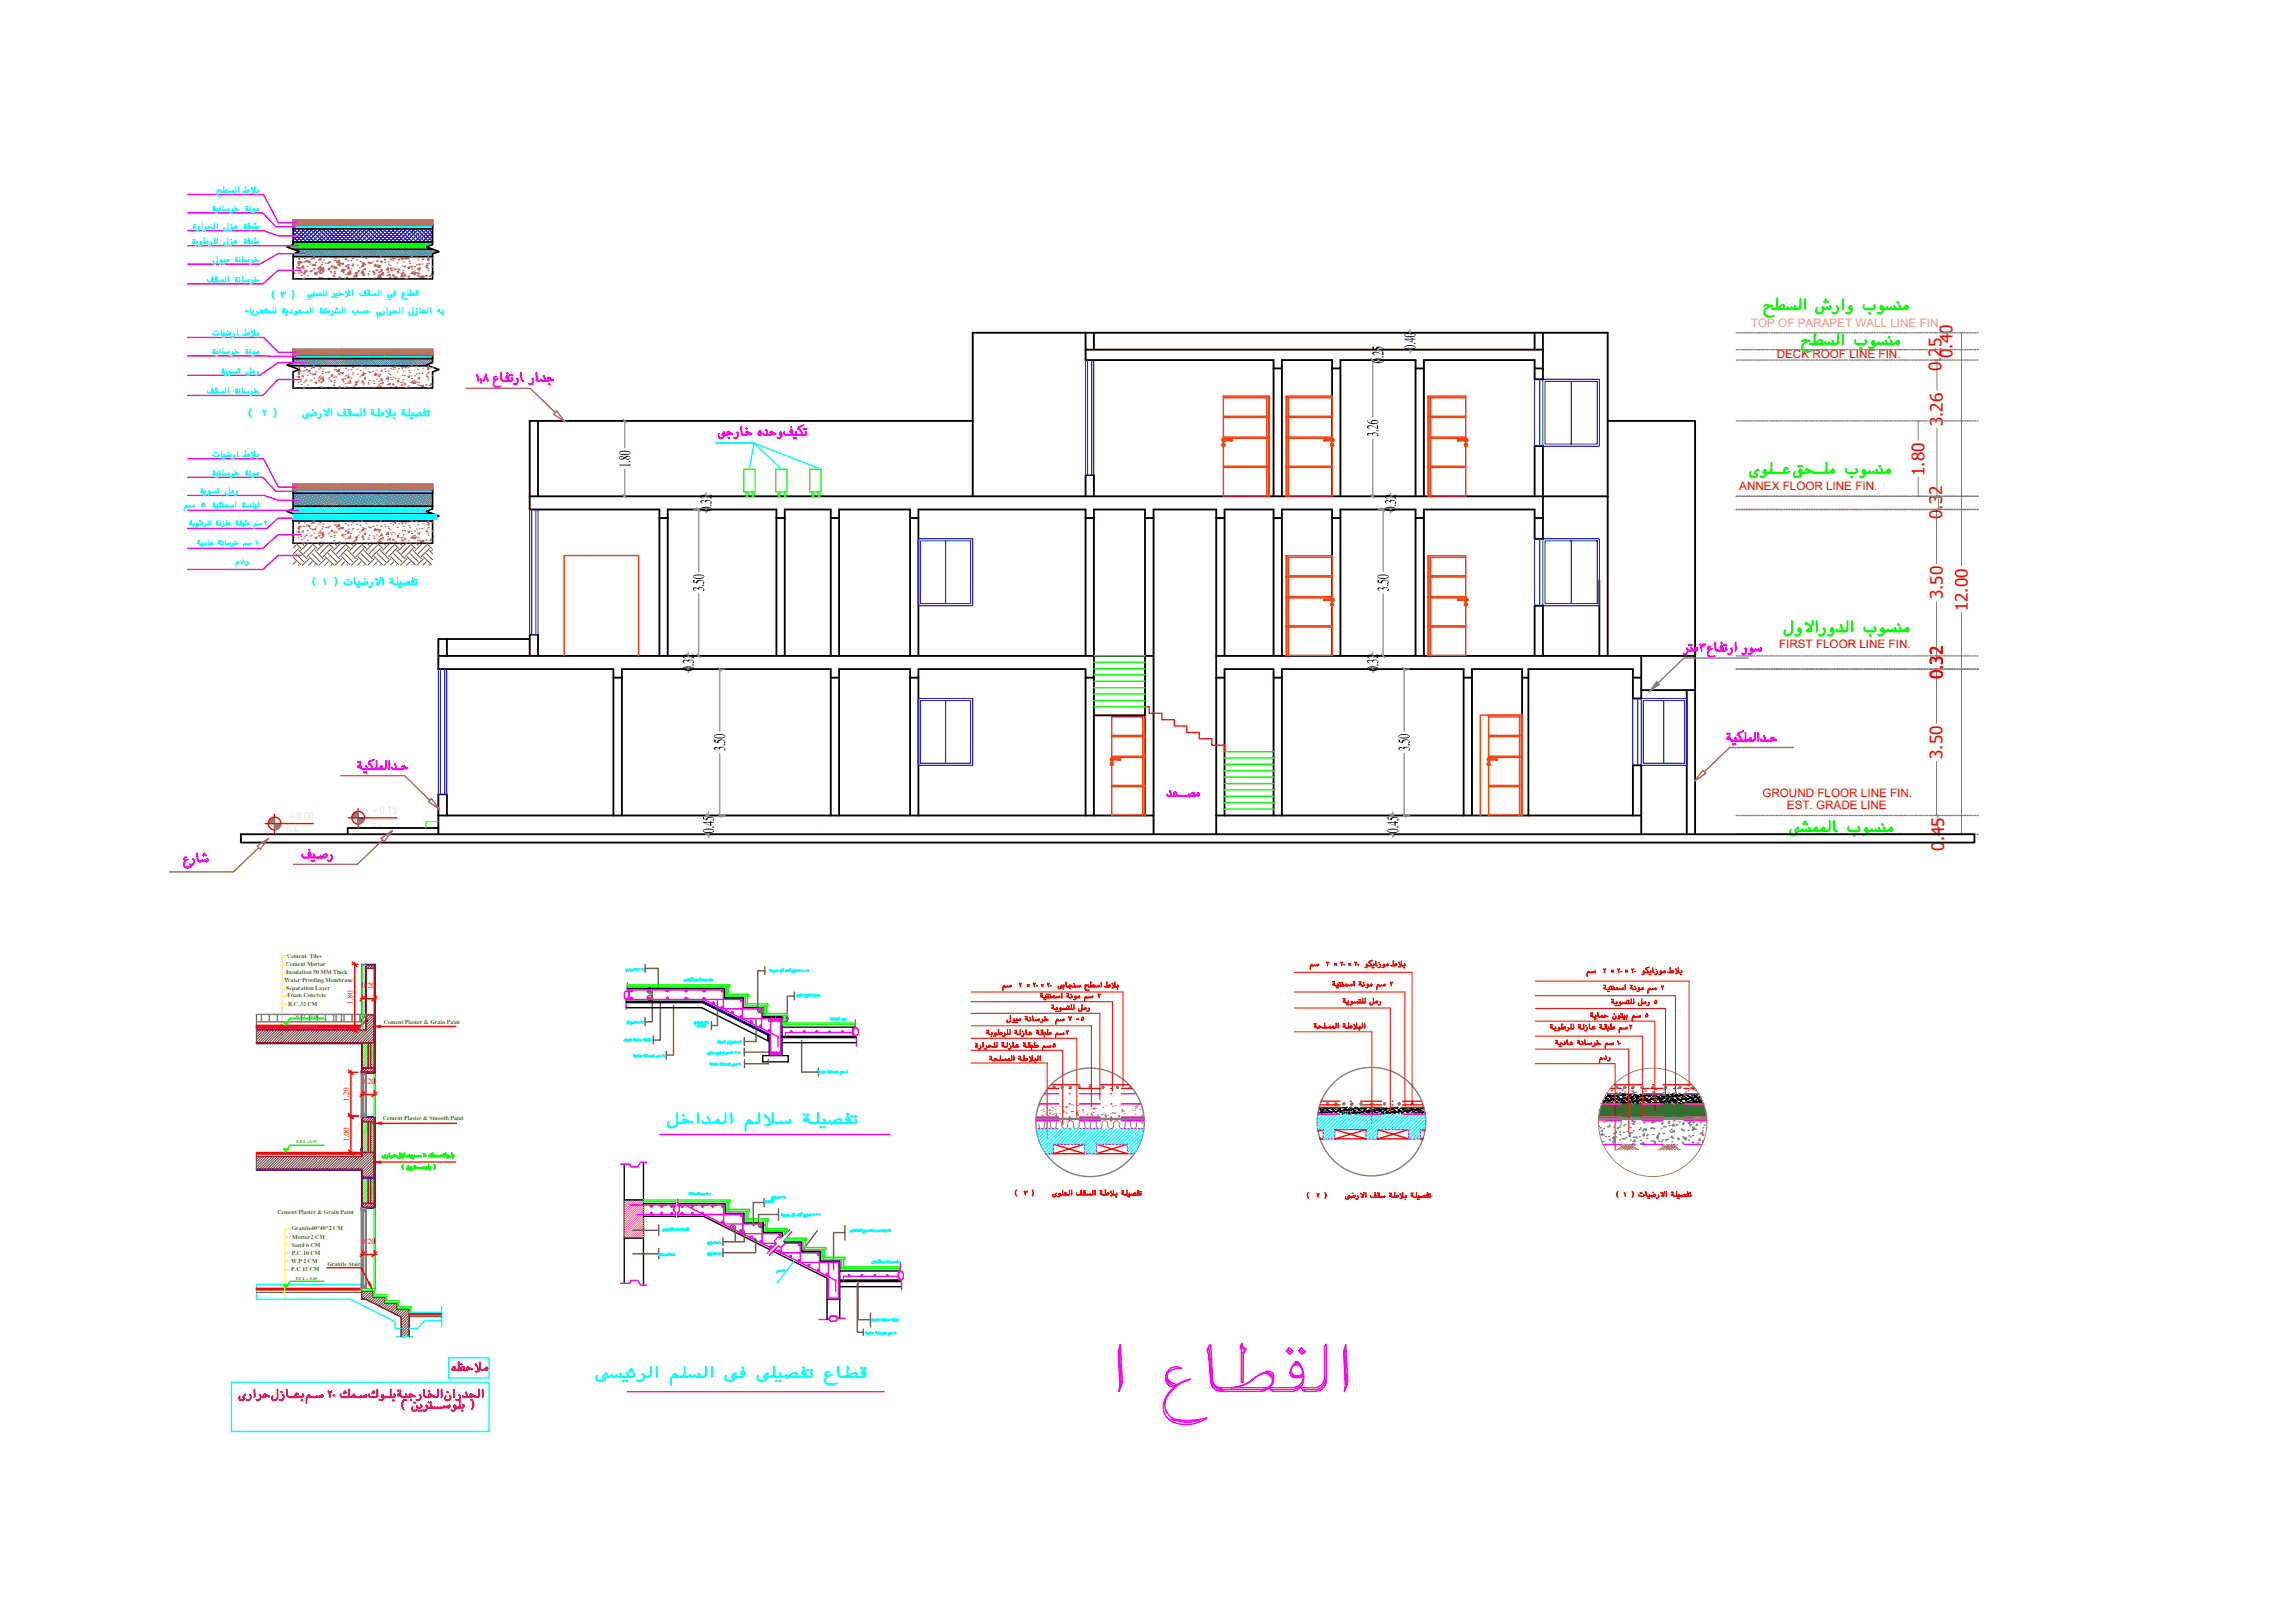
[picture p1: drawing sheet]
<svg xmlns="http://www.w3.org/2000/svg" width="420mm" height="297mm" viewBox="0 0 420 297" stroke-linecap="round" stroke-linejoin="round" font-family="sans-serif">
<defs><g id="words">
<g font-size="3.3">
<text x="259.1" y="64" transform="rotate(-90 259.1 64)">0.40</text>
<text x="253.3" y="66.4" transform="rotate(-90 253.3 66.4)">0.25</text>
<text x="252.3" y="79.9" transform="rotate(-90 252.3 79.9)">3.26</text>
<text x="115.4" y="85.6" transform="rotate(-90 115.4 85.6)">1.80</text>
<text x="130.2" y="93.6" transform="rotate(-90 130.2 93.6)">0.32</text>
<text x="255.6" y="93.6" transform="rotate(-90 255.6 93.6)">0.32</text>
<text x="128.9" y="108.2" transform="rotate(-90 128.9 108.2)">3.50</text>
<text x="254.2" y="108.2" transform="rotate(-90 254.2 108.2)">3.50</text>
<text x="132.7" y="137.4" transform="rotate(-90 132.7 137.4)">3.50</text>
<text x="258" y="137.4" transform="rotate(-90 258 137.4)">3.50</text>
<text x="130.7" y="152.5" transform="rotate(-90 130.7 152.5)">0.45</text>
<text x="256" y="152.5" transform="rotate(-90 256 152.5)">0.45</text>
</g>
<g font-size="3.3" fill="#808080">
<text x="127" y="122.8" transform="rotate(-90 127 122.8)">0.32</text>
<text x="252.3" y="122.8" transform="rotate(-90 252.3 122.8)">0.32</text>
</g>
<g font-size="3.2" fill="#f00">
<text x="357.4" y="65.5" transform="rotate(-90 357.4 65.5)">0.40</text>
<text x="355.5" y="68" transform="rotate(-90 355.5 68)">0.25</text>
<text x="355.7" y="78" transform="rotate(-90 355.7 78)">3.26</text>
<text x="352.3" y="87.1" transform="rotate(-90 352.3 87.1)">1.80</text>
<text x="355.6" y="95" transform="rotate(-90 355.6 95)">0.32</text>
<text x="355.7" y="109.7" transform="rotate(-90 355.7 109.7)">3.50</text>
<text x="360.2" y="111.9" transform="rotate(-90 360.2 111.9)">12.00</text>
<text x="355.7" y="124.3" transform="rotate(-90 355.7 124.3)">0.32</text>
<text x="355.6" y="138.9" transform="rotate(-90 355.6 138.9)">3.50</text>
<text x="355.9" y="155.7" transform="rotate(-90 355.9 155.7)">0.45</text>
</g>
<text font-size="2.1" fill="#dda56e" x="320.6" y="59.8">TOP OF PARAPET WALL LINE FIN.</text>
<g font-size="2.1" fill="#f00">
<text x="325.3" y="65.6">DECK ROOF LINE FIN.</text>
<text x="318.4" y="89.6">ANNEX FLOOR LINE FIN.</text>
<text x="325.7" y="118.6">FIRST FLOOR LINE FIN.</text>
<text x="322.7" y="145.9">GROUND FLOOR LINE FIN.</text>
<text x="327.1" y="148">EST. GRADE LINE</text>
</g>
<g font-size="2" fill="#dcdcdc">
<text x="52.5" y="152.3">R.L</text>
<text x="67.8" y="151.3">G.L</text>
</g>
<g font-size="1.7" fill="#f00">
<text x="64.5" y="183.8" transform="rotate(-90 64.5 183.8)">1.80</text>
<text x="63.9" y="201.6" transform="rotate(-90 63.9 201.6)">1.20</text>
<text x="63.9" y="208.9" transform="rotate(-90 63.9 208.9)">1.00</text>
</g>
<g font-size="1.5" fill="#f00">
<text x="66.2" y="180.8">0.20</text>
<text x="66.2" y="198.3">0.20</text>
<text x="66.2" y="227.6">0.20</text>
</g>
<g font-size="1.1" fill="#4a9500">
<text x="52.1" y="179.7">Water Proofing Membrane</text>
<text x="52.4" y="176.8">Cement Mortar</text>
<text x="52.4" y="178.3">Insulation 50 MM Thick</text>
<text x="52.6" y="175.3">Cement Tiles</text>
<text x="52.4" y="181.1">Separation Layer</text>
<text x="52.6" y="182.5">Foam Concrete</text>
<text x="52.7" y="184.1">R.C.32 CM</text>
<text x="70.3" y="187.4">Cement Plaster &amp; Grain Paint</text>
<text x="70.1" y="205">Cement Plaster &amp; Smooth Paint</text>
<text x="50.8" y="222.2">Cement Plaster &amp; Grain Paint</text>
<text x="53.4" y="225.2">Granite40*40*2 CM</text>
<text x="53.5" y="226.7">Morter2 CM</text>
<text x="53.3" y="231.2">W.P 2 CM</text>
<text x="53.3" y="232.6">P.C.15 CM</text>
<text x="53.4" y="229.6">P.C.10 CM</text>
<text x="53.5" y="228.2">Sand 6 CM</text>
<text x="59.9" y="231.7">Granite Stairs</text>
</g>
<g font-size=".8" fill="#4a9500">
<text x="54.1" y="186.3">St.F.L + 6.60</text>
<text x="54.3" y="209.2">F.F.L +3.35</text>
<text x="54.1" y="234.2">F.F.L + 0.00</text>
</g>
</g></defs>
<!-- layer: HATCH -->
<g fill="none" stroke="#000" stroke-width=".25">
<path d="M241.3 203.8h.1M241.3 203.7h.1M241.4 203h.1M241.5 202.8h.1M241.6 203h.1M241.7 203.8h.1M241.7 203.4h.1M241.7 202.8h.1M241.7 203.2h.1M241.7 203.6h.1M241.8 203h.1M241.8 203.7h.1"/>
<path d="M242 203.5h.1M242.1 203.7h.1M242.1 203.1h.1M242.1 203.2h.1M242.2 202.9h.1M242.2 203.3h.1M242.3 203.8h.1M242.3 202.7h.1M242.4 202.9h.1M242.4 202.8h.1M242.5 202.8h.1M242.5 203.7h.1"/>
<path d="M242.5 203.4h.1M242.6 202.9h.1M242.6 203.7h.1M242.6 202.8h.1M242.7 203.6h.1M242.9 203.6h.1M242.9 203h.1M242.9 203.2h.1M242.9 203.3h.1M243 202.8h.1M243 203.2h.1M243.1 203.3h.1"/>
<path d="M243.2 202.8h.1M243.2 203.5h.1M243.3 203.4h.1M243.3 202.8h.1M243.3 203.6h.1M243.4 202.8h.1M243.5 203.5h.1M243.5 203.8h.1M243.6 203.8h.1M243.6 203.6h.1M243.7 203.5h.1M243.7 203.6h.1"/>
<path d="M243.7 203h.1M243.8 202.7h.1M243.8 202.9h.1M243.9 203h.1M244 203.2h.1M244.1 203.3h.1M244.1 202.7h.1M244.1 203.4h.1M244.1 203.9h.1M244.1 203.2h.1M244.3 203.4h.1M244.3 202.8h.1"/>
<path d="M244.4 203.5h.1M244.5 203.6h.1M244.5 203h.1M244.5 203.4h.1M244.8 203.8h.1M244.8 202.7h.1M244.9 203.9h.1M244.9 203.3h.1M244.9 203.2h.1M244.9 203.4h.1M245 203h.1M245 203.3h.1"/>
<path d="M245.1 203.3h.1M245.2 202.8h.1M245.3 203.6h.1M245.3 203h.1M245.3 203.3h.1M245.3 203.2h.1M245.4 203.3h.1M245.5 203.6h.1M245.6 203.3h.1M245.6 202.7h.1M245.6 203.5h.1M245.7 203.9h.1"/>
<path d="M245.7 203.2h.1M245.9 203.2h.1M245.9 203.8h.1M245.9 202.7h.1M246 203.9h.1M246 203.3h.1M246.1 203.6h.1M246.1 203h.1M246.2 203.2h.1M246.2 202.8h.1M246.2 203h.1M246.3 203h.1"/>
<path d="M246.4 203.6h.1M246.5 203.3h.1M246.5 202.7h.1M246.5 203.9h.1M246.5 203.1h.1M246.7 203.1h.1M246.8 203.2h.1M246.8 203.9h.1M246.8 203.6h.1M246.8 203h.1M246.9 203.6h.1M246.9 203.3h.1"/>
<path d="M247 203.1h.1M247 203.9h.1M247.1 202.7h.1M247.1 202.8h.1M247.2 203.8h.1M247.2 202.8h.1M247.3 203.8h.1M247.3 203.9h.1M247.3 203.3h.1M247.3 202.7h.1M247.4 203h.1M247.4 203.6h.1"/>
<path d="M247.5 203h.1M247.6 203.8h.1M247.6 203h.1M247.7 203.6h.1M247.7 203.2h.1M247.8 203h.1M247.8 203.3h.1M247.8 203.7h.1M247.8 203.4h.1M248 203.3h.1M248 202.7h.1M248.1 203.7h.1"/>
<path d="M248.1 203.9h.1M248.1 203.6h.1M248.1 202.8h.1M248.2 202.9h.1M248.3 203.6h.1M248.4 202.9h.1M248.4 202.8h.1M248.4 203.9h.1M248.4 203.7h.1M248.4 203.5h.1M248.4 203h.1M248.6 202.8h.1"/>
<path d="M248.6 203.7h.1M248.7 203h.1M248.7 203.2h.1M248.7 203.1h.1M248.8 203.3h.1M248.8 203.2h.1M248.9 203.6h.1M248.9 203.8h.1M249 202.8h.1M249 203.3h.1M249.2 202.8h.1M249.2 203.5h.1"/>
<path d="M249.2 203h.1M249.2 203.6h.1M249.3 203.6h.1M249.3 203.7h.1M249.4 202.8h.1M249.4 203.5h.1M249.6 203.9h.1M249.6 202.8h.1M249.6 203.2h.1M249.7 203.5h.1M249.7 203.8h.1M249.7 203.3h.1"/>
<path d="M249.8 202.7h.1M249.9 203.1h.1M249.9 202.8h.1M250 202.9h.1M250 203.5h.1M250.1 203.4h.1M250.2 203.3h.1M250.2 203.6h.1M250.2 203.4h.1M250.3 203.4h.1M250.4 203.2h.1M250.4 203.8h.1"/>
<path d="M250.5 203.4h.1M250.5 203.6h.1M250.5 203.2h.1M250.6 203.3h.1M250.8 203.5h.1M250.8 202.9h.1M250.8 203.9h.1M250.8 202.8h.1M250.9 202.8h.1M250.9 203.3h.1M251.1 203.3h.1M251.1 203.1h.1"/>
<path d="M251.1 203.6h.1M251.2 203.8h.1M251.2 203.2h.1M251.3 203.3h.1M251.4 203.4h.1M251.5 203.2h.1M251.6 202.9h.1M251.6 203.5h.1M251.6 203.3h.1M251.7 203.2h.1M251.7 203.6h.1M251.8 203.7h.1"/>
<path d="M251.8 202.8h.1M251.9 203.2h.1M252 203.2h.1M252 202.8h.1M252 203.8h.1M252 203.6h.1M252.1 202.8h.1M252.1 203.2h.1M252.3 203.1h.1M252.4 202.9h.1M252.4 203.2h.1M252.4 203.5h.1"/>
<path d="M252.5 203.1h.1M252.5 203.3h.1M252.6 203.4h.1M252.7 203.1h.1M252.7 203.4h.1M252.8 202.8h.1M252.8 203.2h.1M252.8 203.9h.1M252.8 203.8h.1M252.9 203.1h.1M252.9 203.7h.1M253 203.9h.1"/>
<path d="M253 203.6h.1M253.2 203.8h.1M253.2 203.5h.1M253.2 202.9h.1M253.2 202.8h.1M253.3 203h.1M253.4 203.2h.1M253.5 203.3h.1M253.5 203h.1M253.5 203.1h.1M253.6 203.7h.1M253.6 203.2h.1"/>
<path d="M253.6 203.1h.1M253.7 202.8h.1M253.7 203h.1M253.8 203.7h.1M253.9 203.4h.1M253.9 203.6h.1M253.9 202.9h.1M254 203.7h.1M254 203.5h.1M254.2 202.9h.1M254.2 203.7h.1M254.3 203.2h.1"/>
<path d="M254.3 202.9h.1M254.4 203.1h.1M254.4 203.3h.1M254.4 203.7h.1M254.5 202.8h.1M254.5 202.9h.1M254.6 203.6h.1M254.6 202.8h.1M254.7 202.8h.1M254.7 203.1h.1M254.8 203.4h.1M254.8 203.6h.1"/>
<path d="M254.9 203.6h.1M255 202.8h.1M255 203.4h.1M255.1 202.8h.1M255.1 203.1h.1M255.1 203.4h.1M255.2 203.7h.1M255.2 203.2h.1M255.2 203.5h.1M255.3 203.3h.1M255.3 202.8h.1M255.4 203.5h.1"/>
<path d="M255.4 203.7h.1M255.6 202.8h.1M255.6 203.4h.1M255.6 203.5h.1M255.7 202.8h.1M255.8 202.7h.1M255.8 203.6h.1M256 203.7h.1M256 203.1h.1M256 203.4h.1M256 203.2h.1M256.1 203.2h.1"/>
<path d="M256.2 203.4h.1M256.3 203.4h.1M256.3 203.3h.1M256.3 202.8h.1M256.4 203.4h.1M256.5 202.8h.1M256.6 203.7h.1M256.7 203.7h.1M256.7 203.6h.1M256.7 203.1h.1M256.8 203.7h.1M256.9 203.3h.1"/>
<path d="M256.9 202.8h.1M256.9 202.9h.1M257 203.3h.1M257.1 203.2h.1M257.2 203.4h.1M257.2 202.8h.1M257.2 203.1h.1M257.2 203.3h.1M257.5 202.8h.1M257.5 203.4h.1M257.5 203.7h.1M257.5 203.1h.1"/>
<path d="M257.5 203.5h.1M257.7 203.6h.1M257.7 203.2h.1M257.8 203.7h.1M257.8 203.2h.1M257.9 202.8h.1M258 203.4h.1M258 203.2h.1M258.1 202.9h.1M258.2 203.3h.1M258.3 203.7h.1M258.3 203.1h.1"/>
<path d="M258.4 202.8h.1M258.4 203.2h.1M258.5 203.1h.1M258.6 203.5h.1M258.6 203.1h.1M258.7 202.8h.1M258.7 203.4h.1M258.8 203.9h.1M258.9 203.8h.1M258.9 203.1h.1M259 203.2h.1M259 203.7h.1"/>
<path d="M259.1 203.8h.1M259.1 203.3h.1M259.1 203.1h.1M259.2 203.8h.1M259.2 203.7h.1M259.3 203h.1M259.3 202.9h.1M259.3 202.8h.1M259.4 203h.1M259.5 203.4h.1M259.5 202.8h.1M259.6 203.5h.1"/>
<path d="M259.6 203.7h.1M259.6 203.2h.1M259.7 203.7h.1M259.7 203h.1M259.9 203.2h.1M259.9 203.7h.1M259.9 203.1h.1M259.9 203.5h.1M260 203.7h.1M260 203.5h.1M260 203.3h.1M260.1 202.9h.1"/>
<path d="M260.3 202.8h.1M260.3 202.9h.1M260.3 203.8h.1M260.3 202.7h.1M260.3 203.4h.1M260.4 203.7h.1M260.5 203.5h.1M260.5 202.8h.1M260.5 202.9h.1M260.5 203.6h.1M260.7 203.7h.1M260.8 203.6h.1"/>
<path d="M293.3 201.9h.1M293.4 201.6h.1M293.5 201.7h.1M293.5 201.5h.1M293.6 201.5h.1M293.7 201.9h.1M293.8 201.5h.1M293.9 201.4h.1M293.9 200.9h.1M293.9 201.1h.1M293.9 202h.1M294 201.2h.1"/>
<path d="M294 201.5h.1M294 201.1h.1M294.1 201.8h.1M294.2 200.7h.1M294.2 201.9h.1M294.3 201.7h.1M294.3 201.1h.1M294.3 200.5h.1M294.3 200.6h.1M294.3 201.4h.1M294.3 200.3h.1M294.4 201.4h.1"/>
<path d="M294.5 201.4h.1M294.6 201.4h.1M294.6 200.6h.1M294.6 200.3h.1M294.6 200.5h.1M294.7 200.8h.1M294.7 200.2h.1M294.7 201.7h.1M294.7 200.6h.1M294.7 202h.1M294.7 201.4h.1M294.7 200.4h.1"/>
<path d="M294.8 201.4h.1M294.8 201.1h.1M294.9 200.8h.1M295 200.6h.1M295 201.2h.1M295 201.9h.1M295 202h.1M295 201.1h.1M295 200.5h.1M295 201.8h.1M295.1 201.7h.1M295.1 200.6h.1"/>
<path d="M295.2 201.9h.1M295.2 200.7h.1M295.3 201.3h.1M295.3 201.1h.1M295.3 201.2h.1M295.4 201.3h.1M295.4 200.5h.1M295.4 201.5h.1M295.4 200.2h.1M295.5 201.4h.1M295.5 200.8h.1M295.5 202h.1"/>
<path d="M295.5 200.3h.1M295.6 201.4h.1M295.6 200.3h.1M295.6 201.2h.1M295.6 200.4h.1M295.7 202h.1M295.8 200.5h.1M295.8 201.1h.1M295.9 201.1h.1M295.9 200.5h.1M295.9 201.7h.1M295.9 200.6h.1"/>
<path d="M295.9 201.2h.1M295.9 202h.1M295.9 200.4h.1M296 201.8h.1M296.1 201.2h.1M296.1 200.7h.1M296.1 201.9h.1M296.1 200.8h.1M296.2 200.4h.1M296.2 202h.1M296.2 200.9h.1M296.2 201.2h.1"/>
<path d="M296.2 201.4h.1M296.2 200.8h.1M296.2 200.2h.1M296.3 202h.1M296.4 202h.1M296.4 201.5h.1M296.4 201.2h.1M296.4 200.3h.1M296.4 201.1h.1M296.5 201.9h.1M296.6 200.4h.1M296.6 200.3h.1"/>
<path d="M296.7 201.1h.1M296.7 200.5h.1M296.7 201.7h.1M296.7 201.9h.1M296.7 200.3h.1M296.8 201.4h.1M296.8 201.2h.1M296.8 201.5h.1M296.9 201.1h.1M297 201.8h.1M297 200.3h.1M297 201.1h.1"/>
<path d="M297 200.8h.1M297 200.2h.1M297 200.7h.1M297 200.6h.1M297.1 202h.1M297.1 201.4h.1M297.1 201.9h.1M297.1 201.7h.1M297.1 200.6h.1M297.2 201.8h.1M297.3 201.8h.1M297.3 201h.1"/>
<path d="M297.3 201.5h.1M297.4 200.3h.1M297.4 202h.1M297.4 200.9h.1M297.4 201.1h.1M297.4 200.5h.1M297.5 201.7h.1M297.5 200.4h.1M297.5 201.8h.1M297.5 200.2h.1M297.6 201.1h.1M297.7 201h.1"/>
<path d="M297.7 201.1h.1M297.7 201.2h.1M297.8 201.2h.1M297.8 200.2h.1M297.8 201h.1M297.8 201.4h.1M297.8 200.8h.1M297.9 201.9h.1M297.9 201.8h.1M298 201.7h.1M298 200.7h.1M298 201.4h.1"/>
<path d="M298 200.3h.1M298 201.9h.1M298.1 200.9h.1M298.1 201.7h.1M298.2 200.5h.1M298.2 201.5h.1M298.3 201.6h.1M298.3 201.1h.1M298.3 200.6h.1M298.3 201.7h.1M298.4 201.7h.1M298.4 200.3h.1"/>
<path d="M298.5 200.9h.1M298.5 200.4h.1M298.6 201.1h.1M298.6 200.9h.1M298.6 200.8h.1M298.6 200.2h.1M298.6 202h.1M298.6 201.9h.1M298.6 201.4h.1M298.7 201.2h.1M298.8 201.6h.1M298.8 201.8h.1"/>
<path d="M298.9 200.8h.1M298.9 200.7h.1M298.9 201.2h.1M298.9 201.6h.1M298.9 201.9h.1M299 201h.1M299 200.5h.1M299.1 201.6h.1M299.2 201.5h.1M299.2 201.6h.1M299.2 201.4h.1M299.2 200.3h.1"/>
<path d="M299.3 200.3h.1M299.3 200.8h.1M299.4 200.7h.1M299.4 200.4h.1M299.5 200.8h.1M299.5 201.9h.1M299.5 201.3h.1M299.5 201.7h.1M299.5 200.6h.1M299.5 201.1h.1M299.6 201.5h.1M299.7 201.2h.1"/>
<path d="M299.7 200.7h.1M299.7 201.5h.1M299.7 201.8h.1M299.8 201h.1M299.8 200.5h.1M299.8 200.9h.1M299.8 201.6h.1M299.8 202h.1M299.9 201.9h.1M299.9 200.7h.1M299.9 202h.1M300 201.5h.1"/>
<path d="M300.1 201.5h.1M300.1 201.2h.1M300.1 200.7h.1M300.2 201.2h.1M300.2 201.3h.1M300.2 200.7h.1M300.2 200.3h.1M300.3 201.9h.1M300.3 200.6h.1M300.3 200.4h.1M300.4 201.4h.1M300.4 200.3h.1"/>
<path d="M300.4 201.5h.1M300.4 200.4h.1M300.5 201.1h.1M300.5 200.6h.1M300.6 201.4h.1M300.6 200.4h.1M300.6 201.2h.1M300.6 201.6h.1M300.6 201h.1M300.7 201.8h.1M300.7 201.7h.1M300.7 200.6h.1"/>
<path d="M300.8 201.8h.1M300.8 201.4h.1M300.8 201.9h.1M300.8 200.7h.1M300.9 200.6h.1M301 200.7h.1M301 201.9h.1M301 201.3h.1M301 202h.1M301 200.9h.1M301.1 201.5h.1M301.1 200.9h.1"/>
<path d="M301.1 200.5h.1M301.1 200.3h.1M301.2 201.3h.1M301.3 200.4h.1M301.3 200.5h.1M301.3 201.2h.1M301.4 201.3h.1M301.4 201h.1M301.4 200.4h.1M301.4 201.1h.1M301.4 201.6h.1M301.5 202h.1"/>
<path d="M301.5 201.2h.1M301.6 201.2h.1M301.6 201.5h.1M301.6 200.3h.1M301.7 202h.1M301.7 201.8h.1M301.7 201.5h.1M301.7 200.4h.1M301.7 200.7h.1M301.8 200.7h.1M301.8 201.9h.1M301.8 201.3h.1"/>
<path d="M301.9 202h.1M301.9 200.4h.1M301.9 200.6h.1M301.9 201.7h.1M302 201.5h.1M302 200.7h.1M302 201.2h.1M302.1 200.3h.1M302.2 201.2h.1M302.2 200.4h.1M302.2 201h.1M302.2 201.6h.1"/>
<path d="M302.2 202h.1M302.2 200.9h.1M302.3 202h.1M302.3 201.1h.1M302.4 201.2h.1M302.5 201.2h.1M302.5 201.9h.1M302.5 200.3h.1M302.6 200.7h.1M302.6 201.8h.1M302.6 201.2h.1M302.6 201.9h.1"/>
<path d="M302.6 201.3h.1M302.7 200.7h.1M302.7 200.3h.1M302.7 201.9h.1M302.8 201.1h.1M302.8 201.5h.1M302.8 200.3h.1M302.9 200.4h.1M302.9 201.5h.1M303 200.3h.1M303 200.4h.1M303 201.1h.1"/>
<path d="M303 201.6h.1M303 201h.1M303.1 201.8h.1M303.1 200.4h.1M303.1 201.7h.1M303.1 200.6h.1M303.2 201h.1M303.2 201.8h.1M303.3 201.1h.1M303.3 201.8h.1M303.3 200.2h.1M303.3 200.7h.1"/>
<path d="M303.4 201.9h.1M303.4 201.3h.1M303.4 201.2h.1M303.4 200.9h.1M303.5 202h.1M303.5 200.2h.1M303.5 201.8h.1M303.5 201h.1M303.6 200.7h.1M303.6 201h.1M303.6 201.9h.1M303.8 200.2h.1"/>
<path d="M303.8 201h.1M303.8 200.4h.1M303.8 201.2h.1M303.8 201.5h.1M303.9 201.5h.1M303.9 201.7h.1M304 200.3h.1M304.1 200.9h.1M304.1 200.4h.1M304.1 201.7h.1M304.1 201.5h.1M304.2 201.8h.1"/>
<path d="M304.2 201.2h.1M304.2 200.7h.1M304.2 201.1h.1M304.3 201.2h.1M304.3 201.7h.1M304.4 200.7h.1M304.4 201.8h.1M304.4 200.9h.1M304.5 200.4h.1M304.5 200.7h.1M304.6 201.5h.1M304.6 201h.1"/>
<path d="M304.6 201.9h.1M304.6 200.9h.1M304.7 200.9h.1M304.7 201.6h.1M304.8 201.5h.1M304.9 200.8h.1M304.9 200.3h.1M304.9 201.6h.1M305 200.6h.1M305 201.2h.1M305 201.8h.1M305 200.4h.1"/>
<path d="M305 201.3h.1M305.1 201.6h.1M305.2 201.1h.1M305.3 200.8h.1M305.3 200.4h.1M305.3 200.5h.1M305.3 201.2h.1M305.3 201.5h.1M305.3 200.3h.1M305.4 201.5h.1M305.4 200.9h.1M305.4 201.8h.1"/>
<path d="M305.4 200.7h.1M305.5 201.9h.1M305.5 200.7h.1M305.5 201.5h.1M305.6 200.7h.1M305.6 201.8h.1M305.6 201.9h.1M305.7 200.7h.1M305.7 200.6h.1M305.7 201.5h.1M305.8 201.8h.1M305.8 201.2h.1"/>
<path d="M305.8 200.3h.1M305.9 201h.1M305.9 201.5h.1M306 200.4h.1M306.1 200.6h.1M306.1 201.1h.1M306.1 200.9h.1M306.1 200.3h.1M306.2 201.5h.1M306.2 201.3h.1M306.2 200.6h.1M306.2 200.2h.1"/>
<path d="M306.2 201.2h.1M306.4 201.8h.1M306.4 201.4h.1M306.4 200.7h.1M306.5 200.6h.1M306.5 201.5h.1M306.5 200.4h.1M306.5 201.9h.1M306.5 201.4h.1M306.6 201.2h.1M306.6 200.6h.1M306.6 201.6h.1"/>
<path d="M306.6 201.8h.1M306.7 201.5h.1M306.8 200.7h.1M306.8 200.3h.1M306.8 201.4h.1M306.8 201.8h.1M306.8 200.8h.1M306.9 200.6h.1M306.9 200.3h.1M306.9 200.4h.1M306.9 201.5h.1M306.9 200.9h.1"/>
<path d="M307 200.5h.1M307 201.1h.1M307.1 201h.1M307.2 201.2h.1M307.2 201.3h.1M307.3 200.5h.1M307.3 201.8h.1M307.3 200.6h.1M307.3 201.3h.1M307.4 201.8h.1M307.4 201.2h.1M307.4 200.2h.1"/>
<path d="M307.4 200.7h.1M307.4 201.3h.1M307.4 201.9h.1M307.5 201.3h.1M307.5 202h.1M307.6 201.2h.1M307.6 201.5h.1M307.6 202h.1M307.7 200.4h.1M307.7 200.3h.1M307.7 201.6h.1M307.7 201.5h.1"/>
<path d="M307.7 200.9h.1M307.7 200.5h.1M307.8 200.4h.1M307.8 202h.1M307.9 200.4h.1M308 201.1h.1M308 201.2h.1M308 201.8h.1M308 200.7h.1M308.1 200.4h.1M308.1 201.9h.1M308.1 201.2h.1"/>
<path d="M308.1 201.8h.1M308.1 200.6h.1M308.2 201.8h.1M308.3 202h.1M308.3 201h.1M308.3 200.7h.1M308.3 201.1h.1M308.3 201.9h.1M308.4 201.2h.1M308.4 201.9h.1M308.5 200.3h.1M308.6 202h.1"/>
<path d="M308.6 201.5h.1M308.6 200.9h.1M308.6 200.2h.1M308.6 201.3h.1M308.7 200.3h.1M308.7 201.9h.1M308.8 200.4h.1M308.8 201.1h.1M308.9 200.5h.1M308.9 201.1h.1M308.9 200.3h.1M308.9 201.2h.1"/>
<path d="M308.9 200.6h.1M308.9 201.6h.1M309 201.7h.1M309 201.6h.1M309 201.2h.1M309.1 201.8h.1M309.2 200.7h.1M309.2 201h.1M309.2 201.9h.1M309.2 201.8h.1M309.3 200.3h.1M309.3 200.8h.1"/>
<path d="M309.3 201.9h.1M309.3 200.2h.1M309.3 201.5h.1M309.3 200.9h.1M309.5 200.2h.1M309.5 201.5h.1M309.5 201.8h.1M309.5 201h.1M309.6 200.3h.1M309.6 201h.1M309.7 200.6h.1M309.7 200.2h.1"/>
<path d="M309.7 201.7h.1M309.7 201.2h.1M309.7 200.4h.1M309.8 200.9h.1M309.8 201.3h.1M309.8 200.2h.1M309.8 201.1h.1M309.9 201.4h.1M309.9 201.7h.1M310 201.2h.1M310 200.9h.1M310 201.7h.1"/>
<path d="M310.1 201.8h.1M310.1 201.5h.1M310.1 200.9h.1M310.1 200.3h.1M310.1 200.5h.1M310.2 202h.1M310.2 201.6h.1M310.2 200.5h.1M310.2 201.9h.1M310.2 200.7h.1M310.3 201.7h.1M310.4 200.8h.1"/>
<path d="M310.4 201.5h.1M310.4 200.9h.1M310.5 201.9h.1M310.5 201.2h.1M310.5 200.6h.1M310.5 201.7h.1M310.5 200.3h.1M310.6 200.9h.1M310.7 200.4h.1M310.7 201h.1M310.7 201.6h.1M310.8 201.1h.1"/>
<path d="M310.8 200.8h.1M310.8 201.6h.1M310.9 200.3h.1M310.9 201.5h.1M310.9 200.9h.1M310.9 201.2h.1M311 202h.1M311 201.8h.1M311.1 201.3h.1M311.1 201.6h.1M311.1 201.9h.1M311.1 200.7h.1"/>
<path d="M311.2 200.8h.1M311.3 201.2h.1M311.3 201.7h.1M311.3 201.6h.1M311.3 201.5h.1M311.4 201.7h.1M311.5 201.5h.1M311.7 201.9h.1M311.7 202h.1"/>
</g>
<g fill="#397239" stroke="#397239" stroke-width=".18">
<path d="M300.7 202l11.5 1.2-.3-1.2zM300.7 202l11.5 1.2h-11.5z"/>
<path d="M298.2 202l2.5 1.2v-1.2zM298.2 202l2.5 1.2h-2.5z"/>
<path d="M295.7 202l2.5 1.2v-1.2zM295.7 202l2.5 1.2h-2.5z"/>
<path d="M293.2 202l2.5 1.2v-1.2zM293.2 202l2.5 1.2h-2.8z"/>
<path d="M300.7 203.2l11.7 1.3-.2-1.3zM300.7 203.2l11.7 1.3h-11.7z"/>
<path d="M298.2 203.2l2.5 1.3v-1.3zM298.2 203.2l2.5 1.3h-2.5z"/>
<path d="M295.7 203.2l2.5 1.3v-1.3zM295.7 203.2l2.5 1.3h-2.5z"/>
<path d="M292.9 203.2l2.8 1.3v-1.3zM292.9 203.2l2.8 1.3h-3z"/>
</g>
<!-- layer: Dim Inside -->
<g fill="none" stroke="#f00" stroke-width=".18">
<path d="M186.6 179.9v.1M186.7 179.9l.1 .7-.2-.6M186.7 180l.1 .4M187 180h-.3M189.2 180l.1 .6M189.2 180l.1 .4M189.2 179.9l.2 .7M189.5 180h-.2M191.8 179.9l.1 .7-.2-.6M191.8 180l.1 .4M191.8 179.9v.1M192.1 180h-.2"/>
<path d="M195.1 179.8l.1 .7M196.5 180l.1 .1M199.7 179.7v.1M199.7 179.7l-.1 .8 .2-.7M199.7 179.7l.1 .1M201.6 179.7v1zM201.6 179.8v.7M202.6 179.7v.8v-.7M202.6 179.8v-.1l.1 .1M203.6 179.9h.1M237 178h21.5v24M239.8 176.9v.5l.1-.5"/>
<path d="M240.1 176.8l-.2 .1M240.1 176.6l.2 .1M240.1 176.6l-.1 .1 .1-.1M240.1 176.7l-.2 .2M240.1 176.6l.2 .1h-.3M240.2 176.6h-.1M240.2 176.5l.1 .3h-.3M240.2 176.5h-.1M240.6 176.7l.1-.1-.1 .2-.7 .1M240.6 176.7l-.2 .1M240.7 176.6l.2 .2 .2-.1M240.7 176.7h-.1"/>
<path d="M240.7 176.7h.3M241.1 176.6l-.1 .1-.3-.1M241.1 176.7h.2M241.1 176.6h.1M241.3 176.5v.2M241.3 176.5h.1M241.3 176.7h-.2M241.4 176.6l-.2 .2-.2-.1M241.4 176.5v-.1v.3M242.9 176l.1 .8M242.9 176.1l.2 .5M242.9 176.1l.2 .7"/>
<path d="M243 176.2h.1l.2-.1-.3 .1M243.2 176.1l-.2 .1M244 179.7h.1zM244 179.6l.1 .1M244.2 179.6l.1 .1zM244.2 179.6l.1 .1M244.3 176.3l.2 .2 .2-.2-.2 .2 .2 .1-.2-.1-.2 .2 .2-.2zM245.1 179.8l.1 .1zM245.1 179.8l.1 .1M245.3 179.8l.1 .1M245.5 176.1h-.1M245.5 176l.1 .8-.1-.7"/>
<path d="M245.5 176.1l.1 .5M245.6 179.8l.1 .1M245.7 179.8v.1zM245.8 176.1l-.3 .1M245.9 176.1l-.4 .1M246 176.6h.2M246.9 176.3l.2 .2 .2-.2-.2 .2 .2 .2-.2-.2-.2 .2 .1-.2zM247.9 179.5v1zM247.9 179.6v.7M248 176.1l.2 .5M248.1 176.1h-.1M248.1 176l.1 .8-.2-.7"/>
<path d="M248.1 176.2h.2l.1-.1-.3 .1M248.4 176.1l-.3 .1M248.6 176.6h.1M248.8 179.7h.1zM248.8 179.6l.1 .1M249.1 179.6v.1zM249.1 179.6v.1M249.5 179.9h.2zM249.6 179.8l.1 .1M249.9 177l.3 .1M250.2 176.5l.1 .1M250.2 176.5v.2h.7"/>
<path d="M250.2 176.5l.2 .3M250.2 176.5l-.1 .2M250.2 176.4l.2 .4M250.3 176.7l.1 .1M250.3 176.8h-.1l-.1-.2 .1 .2h.7M250.4 176.8l-.3 .3M250.4 176.8a.36 .36 0 0 1-.5 .2M250.6 176.1v.2v-.1M250.6 176.1l.4 .5M250.7 176.1l.4 .5M250.7 175.9l.6-.2-.6 .3M250.7 175.9l-.1 .3"/>
<path d="M250.8 175.9l-.2 .2M251 176.6l-.1 .1M251.1 177.1h.2zM251.2 177.1l.1 .1M251.4 177l.1 .2zM251.4 176.7l-.3 .1M251.4 177.1l.1 .1M251.4 176.4v.1M251.4 176.5l.1 .1zM251.5 176.4v.3l-.4 .1M251.6 176.6l-.1 .1M251.9 176.6v-.7v.7"/>
<path d="M251.9 175.9v.7M251.9 176.6l.3 .2M251.9 176.6l.2 .1M252 176.6l.1 .1M252.5 176.1v.2zM252.5 176.1v.1M252.6 176.5v.1M252.6 176.5l.1 .2a.34 .34 0 0 1-.1 .3 .34 .34 0 0 1-.4 0M252.6 177l-.3 .1M252.7 176.5l.1 .2M252.7 176.5a.33 .33 0 0 1 0 .4 .33 .33 0 0 1-.4 .1M253 177l.3 .1"/>
<path d="M253.2 176.6l.3 .2zM253.3 176.5l.1 .1M253.3 176.5l.1 .2M253.3 176.5l.2 .3M253.3 176.4l.2 .4M253.3 176.5l-.1 .2M253.4 176.7h.2M253.5 176.7v.1M253.5 176.8l-.2 .3M253.5 176.8a.36 .36 0 0 1-.5 .2M253.8 176.6l-.3 .2M253.9 176.7l-.4 .1"/>
<path d="M253.9 176.6l.1 .1M253.9 176.5l-.1 .2M254 176.5l.2 .1M254 176.5l.1 .1M254 176.8h.1M254 176.4l-.4 .3M254.1 176.4v.4M254.1 176.4h-.1M254.1 176.7l-.1 .1-.1-.2 .1 .2M254.1 176.5l-.1 .2M254.5 179.8l.2 .6M254.6 179.8l.1 .5"/>
<path d="M254.6 179.7l-.1 .1M254.6 179.7l.1 .7M254.6 179.8l.3-.1-.2 .2M254.6 176.7h.9M254.7 176.7v.1M254.9 179.8l-.3 .1M255 176v.6l.1-.6M255.1 175.8v.2M255.2 176l-.1-.2 .1 .2M255.3 176.6l-.5 .1M255.5 176.4l-.7 .3M255.5 176.4l.2 .1-.2 .2"/>
<path d="M255.5 176.4l.1 .1M255.6 176.4l.1 .2M255.6 176.7l-.9 .1M255.7 176.5v.2l-.3 .1M255.7 176.5l-.1-.1-.3 .2M256 176.1h.1M256 176.1l.1 .1M256 176.1l.3 .6M256.1 176.1l.3 .6M256.4 176.9h-.4M256.4 176.8l-.3 .2M256.6 176.5l-.2 .4"/>
<path d="M256.6 176.5a.49 .49 0 0 1-.6 .4M256.6 176.5v-.7l-.1 .8 .3 .2M256.6 176.5l.2 .2M256.6 176.7h.5M256.9 177.1h.2zM257 177.1l.1 .1M257.1 176.4v.1M257.1 176.5l.1 .1zM257.2 176.4v.3l-.5 .1 .4-.1M257.2 176.6l-.1 .1M281.1 179.6h28.1v19.2M290.6 178.2v.5v-.5"/>
<path d="M290.7 177.8v.1l.1-.1M290.7 177.8h.2l.1 .2h-.3l-.1 .2M290.8 177.8l.2 .2 .4-.1M290.9 177.8l.1 .2h-.3l-.1 .1M290.9 177.8h-.1M291 178l-.4 .1M291.1 177.9v.1M291.1 178h.2M291.1 178h.1M291.3 178l.2-.2-.2 .2M291.4 177.9h.2M291.5 178h.2"/>
<path d="M291.8 177.9h.1M292 177.7l.1 .1M292 178h-.4M292 177.7v.3M292 177.7v.3l-.2-.1-.2 .1-.2-.1M292.1 177.9h-.3M293.6 177.4v-.1l.1 .2 .1 .5M293.6 177.4l.2 .6M293.6 177.4l.2 .4M293.9 177.4l-.2 .1M293.9 177.3l-.2 .2M294 177.3l-.3 .1"/>
<path d="M295 177.6l.2 .1 .2-.2-.2 .2 .2 .3-.2-.2-.2 .1 .2-.2zM296.1 177.4l.2 .6M296.2 177.4l.1 .4M296.2 177.3l-.1 .1M296.2 177.3l.1 .7M296.2 177.4h.2l.1-.1-.2 .2M296.5 177.4l-.3 .1M296.7 177.8h.2M297.6 177.5l.2 .2 .2-.1-.2 .1 .1 .3-.1-.2-.2 .2 .2-.3zM298.7 177.4l.1-.1 .1 .2v.5M298.7 177.4l.2 .6M298.8 177.4l.1 .4"/>
<path d="M298.8 177.4h.2l.1-.1-.3 .2M299.1 177.4l-.3 .1M299.3 177.8h.1M300.8 177.9l.2 .1M300.8 177.9l.1 .1M300.9 177.8h.1M300.9 178h.7M300.9 177.8l.1 .2M300.9 177.7h.1M300.9 177.7l-.1 .2M300.9 178h.6M301 177.8h-.1"/>
<path d="M301 177.8l.1 .2M301 177.7l.1 .3M301.1 177.9v.1a.31 .31 0 0 1-.2 .3 .31 .31 0 0 1-.3 0 .34 .34 0 0 0 .5-.3M301.3 177.4l.1 .1-.1-.1M301.4 177.2l.5-.2-.6 .3M301.4 177.2l-.1 .2M301.6 177.9l.1-.1-.1 .2M301.7 177.8l-.4-.5 .4 .6-.6 .1M301.8 177.9v.1M301.8 178h.4M301.9 178.3h.1zM301.9 178.3v.1"/>
<path d="M302.1 178.3h.1zM302.1 178.3l.1 .1M302.1 177.7l.1 .1M302.2 177.7v.1M302.2 177.7h-.1M302.2 177.6v.3M302.2 177.8v.1l-.5 .1M302.2 177.9l-.4 .1M302.5 177.2l.1 .7v-.8v.8M302.7 177.8l.1 .1M302.8 178h.1M302.8 178l-.2-.2 .2 .2"/>
<path d="M303 178.3h.2M303.1 177.4h.2zM303.1 177.4h.1M303.3 177.7l.1 .4-.2 .3M303.3 177.7v.1a.32 .32 0 0 1 .1 .4 .32 .32 0 0 1-.5 .1l.3 .1M303.4 178.3h-.2M303.4 177.8l.1 .1M303.7 178.3l.3 .1M303.9 177.9l.3 .1M303.9 177.9l.1 .1 .6-.1M304 177.8v.1l.3 .1M304 177.7l.2 .3"/>
<path d="M304 177.7l-.1 .2M304.2 177.8h-.2h.1a.35 .35 0 0 1 0 .4 .35 .35 0 0 1-.4 .1M304.2 177.9l.1 .1M304.2 178l.3-.1 .2 .1M304.2 178l-.2 .4M304.6 177.9l.2 .1M304.6 177.8h.2v.1l-.2-.1M304.7 177.7l.1 .1M304.7 177.8l-.2 .2M304.7 177.7l-.4 .2M304.7 177.7a.18 .18 0 0 1 .2 .2 .18 .18 0 0 1-.2 .1M305.8 177.1v.1"/>
<path d="M305.8 177l-.1 .2M305.8 177.1v.8v-.7M306 177.8l.3-.2 .1 .2M306.2 177.6l-.6 .4 .4-.2M306.2 177.7a.15 .15 0 0 1 .2 .1 .15 .15 0 0 1-.2 .2h-.8M306.2 177.7h.2M306.3 178h-1M306.4 177.7l-.1 .3h-.9M306.7 177.4h.1M306.8 177.4l.2 .6M306.8 177.4v.1M306.8 177.5l-.1-.2 .3 .7"/>
<path d="M307.2 178l-.4 .2M307.2 177.1v.7zM307.3 177.7l-.2 .4-.4 .1a.5 .5 0 0 0 .5-.5l.3 .3 .4-.1M307.3 177.9l.5 .1M307.3 177.8l.2 .2M307.7 178.3l.1 .1zM307.7 178.3v.1M307.8 177.7l.1 .1M307.8 177.7h.1M307.8 177.6l.1 .3M307.9 177.8v.1l-.5 .1M177.8 192.2h16.7v13.7"/>
<path d="M177.8 190h19.3v14.7M177.8 194.5h13.9v13.8M177.8 187.7h22v14.9M177.8 183.3h25.9v16.4M177.8 185.4h23.6v15.9M177.8 181.6h27.8v17.3M178.6 191l.1 .1zM178.6 191l.1 .1M178.7 191.5l.1 .1M178.7 191.3l.2 .1M178.8 191.2l.2 .2-.1 .2h-.3M178.8 191.3l-.2 .2"/>
<path d="M178.8 191l.1 .1M178.9 191v.1zM178.9 191.5v.1M179 191.5l-.2-.2-.2 .3h.3h-.1M179.1 192h.2M179.4 191.5l.2 .1-.3 .4M179.4 191.4l.2 .3M179.5 191.9l-.2 .1M179.5 191.4l.1 .2M179.6 191.7a.36 .36 0 0 1-.5 .2l.2 .1M180 190.7l-.1 1zM180 190.9v.6"/>
<path d="M180.2 192h.2M180.6 191.4l.1 .3M180.6 191.9l-.1 .1M180.6 191.4l.1 .2M180.6 191.4l.1 .2 .7-.1M180.6 188.6h.1zM180.7 189l.1 .1M180.7 188.5v.1M180.7 191.7a.36 .36 0 0 1-.5 .2l.2 .1M180.7 191.6l.1 .1M180.7 189.2h.1M180.7 191.7h.3"/>
<path d="M180.8 188.9l-.1 .2M180.8 189.1l.2-.1-.2 .1M180.9 188.6h.1zM180.9 188.5l.1 .1M180.9 188.9l-.2 .1 .1 .1M181 189.2l-.1-.4 .2 .5h.2M181 191.6h-.3l-.3 .4M181 189.2l.2 .1-.2-.1M181.1 191.3l.6 .2-.4-.1M181.2 193.3l.1 .1zM181.2 189.3h.4M181.2 193.8l.2 .1"/>
<path d="M181.2 193.3l.1 .1M181.2 191.6l-.2 .1M181.3 193.9h.1M181.3 191.4h-.3M181.3 191.3l-.3 .1M181.3 193.7h.2h-.2v.1M181.3 191.4l.1 .1M181.3 193.7v.2M181.4 191.5l-.2 .1M181.4 191.5l.5 .2M181.4 191.5l-.4 .1M181.4 193.3l.2 .1z"/>
<path d="M181.4 193.3l.1 .1M181.5 189.6v.2zM181.5 189.6v.1M181.5 193.8l-.1 .1M181.5 193.8l-.2 .1M181.5 193.9v-.4v.5M181.5 193.8l.3 .2M181.5 193.9l.3 .2M181.6 194l.2 .1M181.6 189l.1 .1-.1 .2h-.4h.4M181.6 189v.1M181.6 189l.1 .2-.1 .1"/>
<path d="M181.7 194h.3M181.8 194v.1M181.8 194.1h.2M181.9 191.6l.2-.2-.1 .2h-.4M182.1 191.4v-.7v.8M182.1 191.6l.3 .1M182.1 189.2l.3 .1zM182.1 189.2l.2-.2 .1 .3M182.1 191.4l-.2 .3M182.2 193.8h.1M182.2 189.1h.1l-.1 .1 .1 .1h.9M182.2 193.7l.1 .1"/>
<path d="M182.2 193.7l-.2 .1M182.3 189.1l.1 .2M182.3 194.1h-.2M182.3 193.8l.2 .1M182.3 193.8l.1 .1M182.3 193.8h-.2M182.4 193.8l.3 .2M182.4 189.3h.1M182.4 191.6l.2-.2-.2 .2h-.3M182.4 189.4l-.2 .3M182.4 189.3a.36 .36 0 0 1-.5 .3l.2 .1M182.4 193.9l-.3 .1"/>
<path d="M182.5 194l-.7 .1M182.5 194h.2h-.4M182.5 191.4l.1-.7v.8M182.6 191.4l-.2 .3M182.7 194.1h.3M182.8 188.4v.8v-.7M182.9 188.5l-.1-.1v.1M182.9 194h-.2l.1 .1M183 189.1l-.4 .2M183.1 194l.2 .1M183.1 193.8l.1-.6v.7M183.2 193.9l-.2 .2"/>
<path d="M183.2 193.8l-.3 .2M183.2 189l-.6 .3M183.2 189h.1M183.2 189l.2 .1M183.3 189l.1 .2M183.3 189.3h-.1M183.4 190.9h.1zM183.4 189.1l-.1 .2M183.4 189.1l-.1-.1-.3 .1M183.4 190.9l.1 .1M183.5 189l-.2 .3h-.9M183.5 194l.1 .1 .2-.1"/>
<path d="M183.5 193.9l-.2 .2M183.5 191.5h.1M183.5 191.3v.2M183.5 193.9l-.1 .1h-.3M183.5 191.4h.1M183.6 191.3v.1M183.6 194h.2M183.6 189.7h.2M183.6 190.9h.2zM183.7 190.9l.1 .1M183.7 191.4h-.1M183.7 191.2l-.2 .1"/>
<path d="M183.7 194h-.3M183.7 191.4l-.1 .1-.2-.1M183.8 191.4l-.1-.3 .1 .4 .2 .2M183.8 191.4l.2 .2-.2-.1M183.8 180.6l-.1 .2M183.8 180.4l.3 .2 .3-.1M183.8 180.4l-.1 .1h.1M183.8 193.9l-.1 .1M183.9 193.9v.1M183.9 180.5l.2 .1h-.5v.7v-.5M183.9 180.4h-.1M183.9 189.6l-.1 .1"/>
<path d="M183.9 180.4l.2 .1v.2h-.3M183.9 189l.1 .4M184 191.6v.1M184 180.4h-.2M184 189.2l-.1-.1 .1 .2M184 189.3l-.2 .4M184 189.3h.1M184.1 180.6l-.5 .1M184.1 193.8v.2h-.3M184.1 180.6h.1M184.1 194h.1M184.1 193.8l.1 .1"/>
<path d="M184.1 194h-.2M184.1 193.8v.3l-.2-.1M184.1 194l.1 .1M184.1 180.7h.2M184.2 191.6l.2-.2-.1 .2h-.4M184.3 187l.3 .1 .3-.1M184.3 180.6l.2-.2-.1 .2h-.3M184.4 191.4v-.7v.8M184.4 189.1l.1-.7v.7M184.4 189.3h.3M184.4 180.5l.2 .1 .2-.1M184.5 194l-.4 .1"/>
<path d="M184.5 191.4l-.2 .3h-.3M184.5 189.3h.1M184.5 189.1l-.2 .2h-.3M184.5 189.3h.2M184.5 180.6h.3M184.5 189.1l-.2 .2h-.2a.37 .37 0 0 1-.6 .3l.3 .1M184.5 194h.3M184.5 189.1l-.2 .2M184.5 194l-.3 .1M184.6 193.9l.1 .1M184.6 193.8l.2 .1M184.6 193.9l-.1 .1"/>
<path d="M184.6 187.1l-.2-.1v-.3a.3 .3 0 0 0 .1 .5M184.6 193.7l-.4 .3M184.7 191.1h.2zM184.7 193.8v.3l-.2-.1M184.8 193.8h-.1M184.8 180.5h-.4M184.8 194v.1M184.8 191l.1 .1M184.8 180.5l.1 .1 .2-.1h-.2M184.8 180.5h.1M184.9 189.1v-.7v.7l-.1 .2 .2-.2M184.9 186.8l.1-.9-.1 1-.4 .2"/>
<path d="M184.9 189.1l-.2 .2M185 191.9l-.4 .1M185 191.4a.34 .34 0 0 1 0 .4 .34 .34 0 0 1-.4 .1 .36 .36 0 0 0 .5-.2M185 186.8l-.4 .3M185 191.4l.1 .3M185 191.4l.1 .2M185.1 180.3l-.1 .1M185.1 180.4l-.1-.1v.2h-.2M185.1 180.3v.2M185.2 193.8v-.6v.7M185.2 193.9l-.1 .2M185.2 193.8l-.1 .2h-.4l.1-.1"/>
<path d="M185.3 187l.2 .1M185.3 193.9l-.2 .2h-.3M185.4 190.8l.1 .7M185.4 191.5v-.8l.1 .8M185.5 191.5l.2 .1-.2-.1M185.5 191.5l.2 .1M185.6 193.3v.7M185.6 186.5l.1 .1M185.6 186.6l.1 .2M185.6 186.5a.33 .33 0 0 1 .1 .5 .33 .33 0 0 1-.4 .1M185.6 186.5v.3l-.1-.1M185.6 193.2v.9z"/>
<path d="M185.6 186.8h.5M185.6 191.6h.6M185.6 186.5l.1 .3M185.7 191.6v.1M185.7 186.6h-.1M185.7 186.8h-.1h.1M185.7 186.7l.1 .1M185.8 186.8l-.3 .4M185.8 188.6h.1zM185.8 188.5l.1 .1M185.8 187.1l.1 .1M185.8 189.1h.1"/>
<path d="M185.9 187.1v.1zM185.9 189l.2-.1-.2 .1 .1 .1M185.9 189.2h.1M185.9 188.9l-.1 .2M186 188.6h.1zM186 187.1h.2zM186 188.5l.1 .1M186 191.5l.1 .1M186 191.4l.2 .2M186.1 186.5l.1 .1M186.1 186.8h-.4M186.1 187.1l.1 .1"/>
<path d="M186.1 191.3l-.1 .1M186.1 189l-.1 .1-.2-.1M186.1 191.2v.4M186.1 189l-.1 .1M186.2 186.7v.1M186.2 186.6l-.1-.2 .1 .3-.2 .1M186.2 186.6l-.1 .2M186.3 186.7l.5-.3v.4M186.3 191.3h-.1h.2M186.4 191.3a.2 .2 0 0 0-.3-.1 .2 .2 0 0 0-.1 .3M186.4 189.3l-.3-.2-.1-.3 .2 .5h.5l.1-.2-.2 .2M186.4 191.6h-.2"/>
<path d="M186.5 193.3l.1 .1zM186.5 193.3l.1 .1M186.5 191.5l-.8 .2M186.5 191.5l-.3 .1M186.5 186.7l-.3 .1h.1M186.5 186.7l.2 .1M186.6 186.7l-.3 .1M186.6 193.7h.2l-.3 .1 .2 .1M186.6 186.7l.1 .1 .1-.1M186.6 193.9h.1M186.6 193.7v.1M186.7 186.5h.1v.2l-.1 .1-.1-.2"/>
<path d="M186.7 186.8h.1M186.7 180l.2 .1 .1-.2-.3 .2M186.8 193.3v.1M186.8 186.6l-.1-.1-.2 .2M186.8 189.1v-.7l-.1 .8-.4 .1-.1-.1M186.8 193.8l-.1 .1-.2-.1M186.8 193.8l-.1 .1M186.8 193.9v-.4v.5M186.8 193.8l.3 .2M186.9 193.9l.2 .2M186.9 194l.2 .1M187 189.6l.2 .1 .2-.1"/>
<path d="M187.1 194v.1M187.1 194h.8M187.1 188.7l.1 .1M187.2 188.7v.1zM187.3 190.9h.1zM187.4 191.4l.2 .1M187.4 189v.4M187.4 190.9v.1M187.4 191.5h.1M187.4 189.3l-.1 .3-.3 .1M187.4 191.4h.1M187.5 191.3l-.1 .2"/>
<path d="M187.5 189.4a.36 .36 0 0 1-.6 .2M187.5 189.2l-.1-.1 .1 .2M187.5 193.2v.1M187.5 193.2v.8zM187.5 191.3v.1M187.5 191.4h.1l-.1 .1M187.6 190.8v.2zM187.6 190.9v.1M187.6 191.2l-.2 .1M187.6 186h.2zM187.7 186.5l.2 .1M187.7 191.4l-.1-.3v.4"/>
<path d="M187.7 186l.1 .1M187.7 191.4l.2 .2-.2-.1M187.7 191.5l.2 .2M187.7 193.8l.3-.1 .1 .2M187.7 186.6h.2M187.8 186.5l.1 .1M187.8 186.4v.2M187.8 188.5l.1 .7zM187.8 188.5l.1 .7M187.8 186.4v.1M187.9 189.2l.2 .1h.5M187.9 189.2l.2 .1"/>
<path d="M187.9 186.5h.1l-.1 .1M187.9 186h.1zM187.9 191.6l.1 .1M187.9 194.1h-.8M187.9 191.7h.4M187.9 186l.1 .1M187.9 186.4h-.1M188 193.8h.1M188 186.6l-.1-.4 .1 .4M188 180.2l.2 .1 .2-.1-.1 .2 .2 .1-.3-.1-.2 .1 .2-.1zM188 186.6l.3 .2M188 194l-.1 .1"/>
<path d="M188.1 186.7l.2 .1M188.1 193.8v.1M188.1 193.9l-.1 .1M188.1 193.8l-.1-.1-.7 .3 .4-.1M188.2 193.8l-.1 .2-.2 .1M188.2 190.9h.1zM188.2 186.8h.4M188.2 186.7l.1 .1M188.2 190.9h.1M188.3 191.3l.2 .1-.2 .2M188.4 191.1h.1M188.4 193.4h.1"/>
<path d="M188.4 186.2h.1zM188.4 189.1l.1 .2M188.4 191.1l-.1 .2M188.5 190.9h.1zM188.5 189.3h-.4M188.5 186.2v.1M188.5 190.9h.1M188.5 193.4v.2M188.5 189.1l.1 .2 .3-.1M188.5 189l-.1 .1M188.5 193.4l.2 .7-.2-.5M188.5 191.1l.1 .4"/>
<path d="M188.5 191.1h-.1M188.5 191.6h.4M188.5 188.9l.3 .1M188.5 191.2h-.1l-.1 .1M188.5 188.9v.1M188.5 188.9l.2 .1M188.5 188.9v.3M188.5 191.4l-.2 .2h-.4h.6M188.5 191.6l.1 .1M188.5 188.9l-.1 .1M188.5 191.2l.1 .2M188.5 191.3l-.1 .1"/>
<path d="M188.6 191.4h-.2M188.6 188.9h.1M188.6 186.5l.1 .2-.2 .1M188.7 188.9v.1M188.7 186.6l-.1 .2h-.4M188.8 192h.1zM188.8 192l.1 .1M188.8 189.3h-.2M188.8 194.1l-.3 .2M188.9 189.2l-.3 .1M188.9 191.3l.1 .2-.1 .1M189 193.8l-.2 .4"/>
<path d="M189 193.8a.49 .49 0 0 1-.6 .5l.4-.1M189 193.8v-.6v.7M189 193.8l.2 .3-.2-.1M189 191.5l-.1-.2v.3l-.3 .1M189 186l.1 .6M189 191.6l.1 .1M189 193.9l.2 .1M189 186.6v-.7l.1 .7M189 191.7h.8M189.1 186.6l.2 .1M189.1 186.6l.2 .1-.2-.1M189.2 194v.1"/>
<path d="M189.2 186.8h.3M189.3 180l.2 .1 .1-.2-.3 .2M189.4 194.4l.1 .1zM189.4 190.7v.2M189.4 194.4l.1 .1M189.5 186.8l.1-.2-.1 .2M189.5 193.8l.1 .1M189.5 190.8l-.1-.1v.8l.1-.7M189.5 193.8l.1 .2h-.5M189.6 193.7l-.1 .1M189.6 193.7v.4h-.4h.3M189.6 194l.1 .1"/>
<path d="M189.6 194h.2M189.6 186.7l.2 .1 .2-.1M189.6 191.4l-.4 .2M189.6 186.7h.3M189.7 188.6h.2zM189.7 188.5l.1 .1M189.8 180.4h.1M189.8 189l.1 .1 .2-.1-.2 .1M189.8 189.2h.1M189.8 191.3l-.2 .1M189.8 188.9v.2M189.8 191.3a.15 .15 0 0 1 .2 .1 .15 .15 0 0 1-.1 .2"/>
<path d="M189.9 189v.1M189.9 191.3h.1M189.9 191.3l.2 .2-.3 .2M189.9 186.7l-.4 .1M189.9 191.3l-.3 .2M189.9 188.6h.2zM190 186.7l.1 .1 .2-.1h-.3M190 186.7h.1M190 188.5l.1 .1M190 191.3v.2M190 191.6h-1M190 193.8l.1-.6v.7"/>
<path d="M190 188.9l-.2 .1M190.1 193.9l-.2 .2M190.1 193.8l-.3 .2M190.1 193.9l-.1 .2h-.4M190.1 189.2l.2 .1-.2-.1-.1-.4 .2 .5h.1M190.1 186.5l.2 .1M190.2 186.5v.2h-.3M190.3 186.5v.2M190.4 187l.2 .1 .2-.1M190.4 193.2v.9zM190.4 193.3v.7M190.4 181.8h.2z"/>
<path d="M190.5 182.3l.1 .1M190.5 181.8l.1 .1M190.6 182.2l-.1 .2M190.6 180.2l.2 .1 .2-.1-.2 .2 .2 .1-.2-.1-.2 .1 .2-.1zM190.6 188.5l.1 .1M190.7 181.8h.1zM190.7 189.3h-.4M190.7 189h.2M190.7 182.2l-.2 .1 .1 .1M190.7 181.8l.1 .1M190.7 188.8h.2M190.8 188.8l.1 .1v.4h-.6h.6"/>
<path d="M190.8 182.3l-.3 .1M190.8 182.3l-.1 .1M190.8 182.4l-.1-.4 .2 .5 .2 .1M190.8 188.8l-.1 .2M190.8 186.5l.1 .2M190.8 186.5l.1 .3M190.8 182.5l.3 .1M190.8 188.5l.2 .1zM190.8 182.4l.3 .2M190.9 191.8v.5v-.5M190.9 188.5v.1M190.9 188.9h-.2v.1"/>
<path d="M190.9 189.1l-.2 .2M190.9 186.7l-.1 .3-.3 .1M190.9 186.7l.1 .1M190.9 188.9v.1M190.9 189h-.2M190.9 189.1h-.2M190.9 186.8a.36 .36 0 0 1-.5 .3M191 182.6h.4M191 182.5l.1 .1M191 191.6h.3l-.2-.1-.1 .1 .1-.2 .3 .1-.5 .3M191 182.7h.3M191 191.6l-.1 .2"/>
<path d="M191.1 191.5l.2 .1M191.1 189.7h.1zM191.1 182.9l.1 .1M191.2 182.9v.1zM191.2 189.6v.1M191.2 186.1h.2zM191.2 186.1l.1 .1M191.3 191.6h-.3l-.1 .2M191.3 189l.1 .1M191.3 189.3h-.4M191.3 189l.1 .2-.1 .1M191.3 186.5h.2"/>
<path d="M191.3 189v.3h-.3M191.4 191.6v.1M191.4 189.3h.1M191.4 182.9l.1 .1M191.4 189.3h.8M191.4 182.9v.1zM191.4 182.3v.3h-.4M191.4 182.3l.1 .1M191.4 191.7h.1M191.4 182.2l.1 .3-.2 .1M191.5 182.5v.1M191.5 186.7l-.6 .1"/>
<path d="M191.5 186.5l.4 .2M191.5 182.7h.3M191.5 186.5l.2 .2M191.5 186.5l.1 .1-.4 .1M191.5 186.6h-.2M191.5 186.5h-.3M191.5 182h.2zM191.6 189.3l.6-.3a.15 .15 0 0 1 .2 .1 .15 .15 0 0 1-.2 .2M191.6 182l.1 .1M191.6 191.6l.2-.2-.2 .3M191.7 186.6l-.7 .2M191.7 191.6h-.4"/>
<path d="M191.7 186.7h.2h-.4M191.8 191.6h.2M191.8 182.3l.1 .1M191.8 188.4v.8v-.8l.1 .1M191.8 180l.2 .1 .1-.2-.2 .2M191.8 181.9l.1 .2zM191.8 182l.1 .1M191.8 182.3l.1 .2-.4 .1M191.9 186.7l-.1 .1M191.9 182.2l.1 .3-.2 .1M191.9 182.5l.1 .1M192 182.7h.2"/>
<path d="M192 189.1l-.4 .2M192.1 191.5h.1M192.1 182h.1zM192.1 182l.1 .1M192.2 189.3h-1.2M192.2 189h.2M192.3 191.4v-.1l.1 .2M192.3 182.3v.3h-.8M192.3 182.3v.1M192.3 182.6h-.4M192.3 180.4h.1M192.3 182.2l.1 .3"/>
<path d="M192.3 182.6h.2M192.4 189v.2M192.4 189.3h-.2M192.4 191.6h-.2M192.4 191.4h-.1v.2l-.6-.1 .2 .2 .2-.1M192.4 191.5l-.2 .2-.1-.1M192.4 182.5l.1 .1M192.4 182.5l-.2 .1M192.4 189v.2l-.2 .1M192.4 189.1l-.1-.1-.3 .1M192.4 182.7h.1M192.5 184h.1z"/>
<path d="M192.6 184.5l.2 .1M192.6 184v.1M192.6 184.5v.1M192.6 184.6h.1M192.7 184.4l-.1 .1M192.7 184.3v.2M192.8 182.5l.1 .1-.2-.1-.3 .1M192.8 182.5l-.3 .1M192.8 183.9l.1 .2zM192.8 184l.1 .1M192.8 184.3l-.2 .1M192.8 182.4l.2 .2 .3-.1"/>
<path d="M192.8 182.3l.2 .1zM192.8 184.5l-.1 .1M192.9 184.5h-.3M192.9 184.6l-.1-.4 .2 .4 .1 .1M192.9 182.4l-.2 .1M192.9 182.3l-.4 .2M192.9 184.6l.2 .2M192.9 182.3v-.1a.2 .2 0 0 1 .2 .3 .2 .2 0 0 1-.2 .1l.1-.1M192.9 184.6l.3 .1M193 191.1l-.2 .4M193 191.1l-.2 .3v.2h.2M193 191h.1"/>
<path d="M193 182.4l-.1 .1M193 182.5l.1 .1M193 191.1h-.1h.2M193 191.1l.2 .3-.1 .1-.3-.1M193.1 191l.1 .4-.2 .2M193.1 182.7h.1M193.1 184.7h.1M193.1 184.7h.4M193.1 184.8h.3M193.1 191.5h-.3M193.2 185.1h.1zM193.2 189.5v.5l.1-.5"/>
<path d="M193.2 185.1h.1M193.3 186.9v.6v-.5M193.3 182.5l.2 .1 .2-.1M193.4 182.4l-.1 .2h-.3M193.4 182.4l-.1 .2M193.4 182.6h.3M193.4 189.3l-.2 .1M193.4 189.3l-.1 .2M193.4 189.1v.2l.1-.2M193.4 189.1l.3 .2M193.4 185.1h.1M193.5 186.8l-.1 .1"/>
<path d="M193.5 186.6l.2 .1M193.5 185v.2zM193.5 184.4v.3h-.4M193.5 186.6l-.1 .1 .1-.1M193.5 186.7l-.2 .2M193.5 189.2l.2 .1h-.3M193.5 184.6v-.2l.1 .2M193.6 186.6l.1 .2h-.3M193.6 189.1l.1 .1v.1h-.3M193.6 186.6h-.1M193.6 184.6l-.2 .2M193.6 189.1h-.1"/>
<path d="M193.7 186.5v.3h-.3M193.7 186.5l-.2 .1M193.7 182.5h-.3M193.7 182.4v.1M193.7 189.3l-.4 .1M193.7 182.5l.2 .1M193.7 180.8l.3 .2 .3-.1M193.7 186.8l-.4 .1M193.7 189.3h.1M193.7 189.3h.3M193.8 186.7l.1 .1M193.8 180.5a.31 .31 0 0 0 .1 .5 .31 .31 0 0 0 .4-.2"/>
<path d="M193.8 180.5v.3M193.9 182.3v.2M194 182.3l-.1 .1M194 182.3v.1M194 182.5h-.2M194 182.3v.3h-.2l-.1-.2M194 186.8l.2-.2-.2 .2M194 186.8h-.2M194.1 189.2l-.4 .1M194.1 184.5l.1 .1M194.1 184.5l.1 .2h.3l.1-.2-.1 .3M194.1 184.5l.2 .3"/>
<path d="M194.1 189.2l.2 .1 .1-.1M194.1 184.4l-.1 .2M194.1 189.1l-.2 .2M194.1 189.1l-.1 .2M194.1 184.8h.3M194.1 189.3h.3M194.1 186.7l.2 .1 .2-.1M194.1 186.7l-.1 .1M194.1 184.4h.1M194.2 186.7h.2M194.2 184.4l.1 .4M194.3 184.7h.1"/>
<path d="M194.3 184.7l-.3-.1 .1 .2M194.3 184.8a.36 .36 0 0 1-.5 .2M194.3 180.8h-.5M194.3 180.6h.4M194.4 181.7v1zM194.4 181.8v.7M194.4 180.6h.1M194.4 189.2h-.3M194.4 180.4h-.1a.21 .21 0 0 0-.1 .2 .21 .21 0 0 0 .1 .2l-.1-.1M194.4 180.7h.2M194.4 180.4h.1M194.4 189.2l.2 .1"/>
<path d="M194.5 180.4l-.1-.1-.2 .1v.3M194.5 189.1l-.1 .1M194.5 189.1v.1M194.5 184.7h-.2l-.2 .4-.3-.1M194.5 186.7l.1 .1 .2-.1h-.2M194.5 186.6v.1M194.5 186.7l.2 .1M194.5 186.6l-.1 .1M194.6 181h.1zM194.6 184.7h-.1M194.6 189.1h.1M194.6 180.9l.1 .1"/>
<path d="M194.7 189v.3M194.7 184.7h.3M194.7 186.5v.2M194.7 189.2l-.2 .1M194.7 189l.1 .2M194.8 189.2l-.2 .1-.2-.1M194.8 186.5h-.1M194.8 180.2v.3l-.1 .1M194.8 186.5v.1M194.8 186.5v.2M194.8 180.4v-.1v.2l-.1 .1h-.3M195 184.7l-.2 .1-.2-.2 .6 .1"/>
<path d="M195 184.6h.1M195.2 180.5l-.1-.8 .1 .8M195.2 180.5l.2 .1M195.2 184.7h-.2M195.2 188.6l.2 .7zM195.3 188.7l.1 .4M195.3 184.4v.3h-.3M195.3 184.7h.1M195.3 184.7h.4M195.3 181.8h.1zM195.3 180.4l.1 .1-.2-.1M195.3 184.5l-.1-.1v.3"/>
<path d="M195.3 182.3l.1 .1M195.3 181.8l.1 .1M195.3 182.4h.1M195.4 184.1l.1 .1zM195.4 180.6h.1M195.4 184.1v.1M195.4 182.2l-.1 .2M195.5 181.8h.2zM195.5 181.8l.1 .1M195.5 188.7l-.2 .1M195.6 188.6l-.3 .2M195.6 182.2l-.2 .1v.1"/>
<path d="M195.6 182.3l-.2 .1M195.6 188.6l-.3 .1M195.6 182.3l-.1 .1M195.6 184.1l.1 .1zM195.6 182.4v-.4l.1 .5 .2 .1M195.6 184.1l.1 .1M195.6 186.1l.3 .7M195.7 184.4v.3h-.5M195.7 186.1l-.1 .1M195.7 182.4l.2 .2-.2-.1M195.7 186.1l.1 .3M195.7 186.1l.2 .6 .2-.6"/>
<path d="M195.7 184.6v-.2v.3l-.4 .1M195.7 184.8h.2M195.8 180.3l.4 .2M195.8 182.6h.4M195.9 182.5v.1M195.9 180.9v.1M195.9 182.7h.2M195.9 180.3h.1M195.9 180.2l-.2 .2h.3M195.9 184.7h-.2h.3M195.9 180.6l-.5 .1M196 180.3l.4 .2"/>
<path d="M196 180.3l.1 .1M196 182h.2zM196.1 182v.1M196.1 180.4l-.7 .2M196.1 184.5l.1-.7v.8M196.1 180.5l-.7 .1M196.1 186.1l.1 .1M196.1 184.7h.3M196.1 186.1l-.2 .7M196.2 186.1l-.2 .3M196.2 184.7h.1M196.2 184.5l-.3 .2"/>
<path d="M196.2 184.7h.2M196.2 180.5h.1M196.2 184.5l-.2 .2M196.2 184.5l-.2 .3M196.2 182.3l.1 .1M196.2 182.6h-.3M196.2 184.8h.2M196.2 182.6l.1-.1-.1-.2 .1 .2-.2 .1M196.3 180.6h.1M196.3 180.5h-.4M196.4 180.7h.2M196.4 180.5l-.1 .1"/>
<path d="M196.5 182.9l.3 .1M196.5 180l.2 .1zM196.6 184.5v-.7v.8M196.6 184.5l-.2 .2M196.7 184.5l-.3 .3M196.7 180.3l.1 .1M196.8 180.2v.3l-.2 .1M196.8 180.6h.1M196.8 180.4l-.1 .2h-.3M196.8 182.4h.2M196.8 182.7h.3M196.8 180.7h.2"/>
<path d="M196.8 182.4v.2h.3M196.8 182.4l.2 .2M197 182.5l.1 .1M197 180.6l.2-.2-.1 .2h-.3M197 182.6l-.2 .4M197 182.6a.36 .36 0 0 1-.5 .3M197 182.6l-.1-.3-.1 .2 .1 .1M197 186.5h.5zM197.2 182.5l.4-.3v.4M197.2 180.6h.3M197.3 182.5l-.1 .1-.4-.1M197.4 182.5l.1 .1-.1-.1"/>
<path d="M197.4 182.5l-.2 .1M197.4 182.4l.2 .2M197.5 180.5h-.4M197.5 182.4l-.2 .1M197.5 180.5l.2 .1M197.5 185l.2 .1M197.5 180.5l-.2 .1-.2-.1-.8 .1M197.5 180.5h.1M197.5 182.6h.1M197.6 182.4l-.1-.1 .2 .1-.1 .1M197.6 182.5l-.1 .1M197.8 180.3l-.1 .1"/>
<path d="M197.8 180.5h-.2M197.8 180.4l-.1-.1v.2M197.8 180.3v.2M197.8 180.5l-.2 .1-.1-.1M198 185h-.3M198 186.6l.2 .1M198.1 184.8v-1v1M198.1 184.8a.33 .33 0 0 1-.3 .3 .33 .33 0 0 1-.3-.4v-.1v.4M198.1 184.8l-.2 .3-.4-.1M198.1 186.8h.1M198.1 184.7h.1M198.1 186.2h.1l.2 .3-.2 .2"/>
<path d="M198.1 186.2h.2M198.2 186.3l-.2 .3M198.2 186.2l-.2 .3 .1 .3M198.2 184.8h.1M198.2 186.2h.1M198.3 186.2l.1 .4-.2 .1M198.3 186.6l-.3 .1M198.5 184.6l.2 .1M198.5 182.7v.6l.1-.5M198.5 184.7l-.2 .1M198.6 184.6l.1 .1 .1-.1-.1-.1-.2 .2M198.6 180.8l.1 .2"/>
<path d="M198.6 180.9l.2 .2M198.6 184.4l-.3 .3M198.6 184.5l.2 .1M198.6 181l.2 .2M198.7 184.4a.18 .18 0 0 1 .1 .2 .18 .18 0 0 1-.2 .1l-.1-.1-.4 .1M198.7 180.3l.5 .1M198.7 180.7l-.1 .3 .3 .3M198.7 180.6l-.1 .2M198.7 182.6l-.1 .1M198.7 182.5l-.2 .2M198.7 181.1l.5 .1M198.7 182.4v.1v-.1l.3 .1"/>
<path d="M198.7 180.2l-.1 .2M198.8 180.2l.2 .1M198.8 182.4l.2 .2h-.3M198.8 182.4h.1M198.8 180.3l-.2 .1M198.9 180.3l.1 .1M198.9 182.4l.1 .1v.2h-.3M198.9 182.3l-.1 .1M198.9 185l.3 .1M198.9 180.2h.4M199 185l.2 .1M199 182.6l-.4 .1"/>
<path d="M199 182.5l.1 .1M199 180.3l-.3 .3M199.1 182.7h.1M199.2 180.6h.1M199.2 180.6h.9M199.3 180.4l-.6 .2M199.3 184.5l.1 .2-.2 .4M199.3 180.7h.7M199.3 184.5l.1 .3M199.3 185l-.1 .1M199.3 182.5l-.3 .1M199.4 184.5l.1 .2"/>
<path d="M199.4 182.4l-.1 .2h-.3M199.4 182.4l-.1 .2M199.4 181.2l-.5 .1M199.4 182.6h.3M199.4 181.2h-.5M199.5 184.8a.36 .36 0 0 1-.6 .2M199.7 182.5h-.3l.2 .1 .1-.1M199.7 182.5l.2 .1M199.8 182.4l-.1 .1M199.9 182.4h.2l-.1 .1M200 182.3v.1M200 182.5h-.2"/>
<path d="M200 182.3l.1 .2M200.1 182.5l-.2 .1-.2-.1M200.1 180.3l-.6 .3 .4-.2M200.2 180.2l.1 .1M200.2 180.2l-.3 .2M200.2 180.6h.3l.1-.2-.1 .2M200.2 180.6h.3M200.2 180.3l.1 .1M200.2 180.6h-.1M200.2 180.3h-.1a.15 .15 0 0 1 .2 .1 .15 .15 0 0 1-.1 .2h-1M200.3 180.7h.1M200.3 180.3l-.1 .2-.2 .1"/>
<path d="M200.6 180.6h.3M200.9 180.5l-.4 .1M200.9 180.5h-.3M200.9 180.4v.1M201 180.4v.1M201.1 182l.1 .4M201.1 181.9l.1 .7M201.2 180.4h.1M201.2 180.3v.2h-.3M201.2 180.5h-.2M201.2 180.3v.3l-.2-.1M201.4 181.9l-.3 .1h.3"/>
<path d="M201.4 181.9l-.3 .2M202.2 180.6h.1M202.3 180.7h.7M203 180.3l-.6 .3 .4-.2M203 180.3l.2 .1M203.1 180.3h.1M203.2 180.3v.1M203.2 180.6h-1M203.2 180.4l-.1 .2h-.9M203.3 180.3l-.1 .2-.2 .1M203.3 180.3l-.2-.1-.2 .2M203.6 180.8a.49 .49 0 0 0 .5-.5l-.1 .4-.4 .1"/>
<path d="M203.6 180l.3 .6-.3-.7v.1M204 180.6l-.3 .2M204.1 180.4v-.7v.7M204.1 180.3l.2 .4M204.1 180.5l.2 .1M204.1 180.4l.2 .1M204.3 180.7h.2M204.5 181h.1zM204.5 180.9l.1 .1M204.6 180.3l.1 .1zM204.7 180.6h-.4M204.7 180.2v.3"/>
<path d="M204.7 180.4v.2h-.5h.2M204.7 180.5l-.1 .1M237 184.5h17.5v18.9M237 181.6h20.2v20.8M237 188.8h14.1v17.4M240.6 187.4h.1M240.6 187.3v.1zM240.6 187.9h.1M240.7 187.8l.2-.1-.2 .1v.1M240.7 188h.1M240.7 187.7l-.1 .2M240.8 187.4h.1z"/>
<path d="M240.8 187.4h.1M240.9 187.8l-.1 .1h-.2M240.9 187.9h-.1M240.9 187.9v-.3l.1 .5h.7M240.9 187.9l.3 .2M241.4 188.1l-.2 .1M241.5 187.8l.6 .2M241.6 187.8h.1M241.6 187.7l-.2 .2M241.7 187.9h-.2M241.8 187.9h-.1l.2 .1M241.8 188l-.3 .1"/>
<path d="M241.9 188l-.4 .1-.6-.1M241.9 188h.1M242 188.1h.3M242.1 188.1h-.4M242.1 188.1l.1 .1M242.1 188l-.1 .1M242.5 187.9l.1-.7v.7M242.6 187.9l-.2 .2M242.6 187.8l-.3 .3M242.6 187.9l-.1 .2-.4 .1M242.8 188.1l.1-.2-.2 .3M242.9 188l.1 .2 .2-.2"/>
<path d="M242.9 188.1h-.4l.2 .1M242.9 188.1h.3M243.2 188h-.3M243.2 188h.1M243.3 187.9v.1M243.5 188.1h.1M243.5 188l-.2 .1M243.5 187.8v.3l-.2-.1M243.6 187.9l-.1-.1v.2h-.3M243.9 188l.1 .2 .1-.1M243.9 188.1h-.4l.4-.1 .1 .2M244 187.9l.1 .2"/>
<path d="M244 180.2h.2M244 188.1h.1M244 187.8l-.4 .3M244 187.9h.2M244 180.3h.2M244 187.8l.2 .1-.1 .3M244.1 188.1v-.2l-.2 .2M244.1 180.2l.2-.1-.1 .1M244.1 188.1h.3M244.1 180.1v.1M244.2 188.1l.2 .1M244.2 180l-.2 .1 .1 .1"/>
<path d="M244.3 180.2l-.1-.3 .1 .4M244.3 180.2l.3 .2-.2-.1M244.3 180.3l.2 .1M244.5 180.4h.4M244.6 187.9v-.7v.7l-.2 .3M244.6 187.9l-.2 .2M244.6 180.7l.2 .1zM244.6 187.8l-.2 .3M244.7 180.7v.1M244.9 180.7l.1 .1zM244.9 180.7l.1 .1M244.9 180.1l.1 .2"/>
<path d="M244.9 180.1l.1 .1M244.9 180.1v.1M244.9 180.1v.3l-.4 .1M245 187.4v.6M245 180.4h1M245 180.2l-.1 .2M245 180.4l.1 .1M245 180.4h.3M245 187.2v1zM245.3 180.1l.1 .1M245.4 180.4l.1 .1M245.4 180.4h.4"/>
<path d="M245.5 180.3l-.1-.2v.3l-.3 .1M245.5 180.2l-.1 .2M245.8 180.1l.1 .2M245.8 180.1l.1 .2-.1 .1M245.9 187.4h.1zM245.9 180.1v.3l-.4 .1M245.9 182.8h.1M245.9 180.4l.1 .1M245.9 180.4l.3-.1 .2 .2M245.9 187.4h.1M245.9 187.9h.1M245.9 188h.2"/>
<path d="M246 183.2l.2-.1zM246 183.3h.1M246 183.2l-.1 .1M246 187.7l-.1 .2M246 183.2v.1M246 187.8v.1M246.1 183.4l-.2-.1 .2 .1M246.1 182.8h.1zM246.1 187.4h.1zM246.2 182.8h.1M246.2 187.4h.1M246.2 183.3l-.1 .1 .1-.1"/>
<path d="M246.2 187.8l-.1 .1h-.2M246.2 187.9h-.1M246.2 183.4v-.4l.1 .5h.5M246.2 187.7l-.2 .1M246.2 183.3l.3 .2M246.3 183.5h.2M246.3 188l.2 .1M246.3 180.2l.2 .2M246.4 180.4h.1M246.4 180.1l-.4 .3M246.4 180.2h.2h-.1l-.3 .2M246.4 183.5h.4"/>
<path d="M246.4 188.1h.9M246.4 180.1l.2 .1-.1 .2M246.5 188.1v.1M246.5 183.6h.2M246.5 188.1l-.2-.1-.1-.4 .1 .5 .9 .1M246.5 180.4l-.5 .1M246.5 180.2l-.1 .2M246.5 183.9h.2zM246.5 180.4l.1 .1M246.6 183.8v.1M246.6 180.5h.1M246.8 183.9h.1z"/>
<path d="M246.8 183.8l.1 .1M246.8 183.2l.1 .2-.1-.2M246.8 183.2h.1M246.8 183.2l.1 .2M246.8 180.3l-.3 .1M246.9 187.2v.1M246.9 183.4l-.1 .1M246.9 183.4l-.2 .2M246.9 180.2l-.2 .3M246.9 180.2l-.1 .2M246.9 180.4h.3M247 187.3l-.1 .7v-.6"/>
<path d="M247 187.3l-.1-.1v.1M247.1 187.9l-.4 .2 .4-.2M247.1 183.8l.3 .1M247.2 180.3h-.3l.2 .2 .1-.2M247.2 180.3h.1M247.2 180.3l.2 .1M247.3 180.2l-.1 .1M247.3 187.8l-.2 .1M247.3 187.8h.1M247.3 187.8a.15 .15 0 0 1 .2 .1 .15 .15 0 0 1-.1 .2M247.4 187.7l.1 .3-.3 .2M247.4 187.8l-.3 .1"/>
<path d="M247.4 183.3l.2 .1M247.4 187.8l.1 .2M247.4 188.1h-.1M247.4 183.2l-.1 .2M247.5 180.1l-.1 .1M247.5 183.3h.1M247.5 180.1v.2M247.5 180.3l-.2 .1M247.5 183.3l-.1 .1v.1h.4M247.5 183.3a.34 .34 0 0 1 0 .5 .34 .34 0 0 1-.4 0M247.5 180.2v.2M247.5 183.3l.1 .3"/>
<path d="M247.6 180.3l-.2 .2-.2-.2M247.6 183.5h.2M247.8 183.6l-.4-.1 .2 .1-.2 .3M247.8 187.5h.1M247.8 183.5l.2-.2-.2 .3M247.8 187.5v.1M247.8 187.4l.1 .2M247.9 187.5l.2 .6-.2-.6M248 183.4l.2 .1M248 183.5h.3M248.2 188.2l-.3 .1M248.3 183.5l-.2 .1-.3-.1"/>
<path d="M248.3 183.3v.1M248.4 187.9l-.2 .4M248.4 183.4h-.1M248.4 187.8a.49 .49 0 0 1-.6 .5l.4-.1M248.4 187.2v.7zM248.4 187.8l.1 .3 .3 .1M248.4 188l.2 .1M248.4 187.9l.2 .2M248.6 183.5h.3M248.6 183.4l-.2 .1M248.6 183.2v.4l-.3-.1M248.6 183.5h.1"/>
<path d="M248.6 183.5h.4M248.6 183.4v-.2v.3h-.4M248.7 183.6h.2M248.7 183h.1zM248.7 182.9l.1 .1M248.8 188.5h.1M248.8 180.2h.2l.1-.1-.2 .1M248.8 188.4v.1zM248.8 180.2l.1-.2v.2M248.8 180.2h.1M248.9 180.3h.1M248.9 188.1l-.3 .1"/>
<path d="M248.9 187.8l.1 .2-.2 .2M248.9 187.8l.1 .1M248.9 187.8l.1 .2M248.9 183h.2zM248.9 182.9l.1 .1M249 183.2v.2v-.2M249 188.1l.1 .1M249 183.2h-.1M249 183.2l.1 .2M249 187.9l-.1 .2M249.1 183.4l-.1 .1M249.1 183.4l-.2 .2"/>
<path d="M249.1 180l-.2 .1M249.2 180.2l-.1-.3v.4M249.2 180.2l.2 .2-.2-.1M249.2 180.3l.2 .2M249.4 180.4v.1M249.4 187.9l.1-.7v.7M249.5 187.9l-.2 .2h-.8M249.5 183.3v-.6v.7M249.5 187.8l-.3 .3M249.5 183.5h.1M249.5 183.3l-.1 .2h-.4h.4l.1-.1v.1l-.4 .1M249.5 187.9l-.1 .2-.4 .1"/>
<path d="M249.7 180.4h-.3h.4M249.8 180.1v.2l-.1 .1M249.8 180.3v-.2v.3l-.4 .1M249.8 187.2v1zM249.8 187.4v.6M249.9 183.3l.1-.6v.7M250 183.3l-.2 .2h-.3M250 183.4l-.1 .2h-.4M250.1 180.7l.2 .1M250.3 180.5h.3M250.4 180.2l.1 .2M250.4 180.1l.2 .3"/>
<path d="M250.4 180.1l-.1 .2M250.5 180.2h-.2l.1 .2M250.5 180.4l.1 .1M250.6 180.5l-.3 .3M250.6 180.4a.36 .36 0 0 1-.6 .3M250.6 180.4l-.3-.1 .1 .2M250.7 180.4l.4-.3v.3M250.8 183.8l.3 .1 .2-.1M250.8 183.6l.1 .2M250.8 183.8l.2 .1M250.9 183.4a.29 .29 0 0 0-.1 .4 .29 .29 0 0 0 .3 .1l.3-.3v-.9v.9M250.9 183.4l-.1 .3"/>
<path d="M250.9 180.3l-.5 .1M250.9 180.3l.1 .2M250.9 180.3l-.2 .2M250.9 180.3l.2 .2v-.1M251 180.2h.2v.1l-.3-.1M251 180.4h.1M251.1 180.2l-.2 .2M251.4 183.5l-.1 .3h-.2M251.4 183.5h.2M251.5 183.5h.1M251.5 183.5h.3l.2 .1M251.9 183.5h.2"/>
<path d="M251.9 183.5l-.4 .1M251.9 183.4l.1 .1M252 183.3h.1M252 183.3l-.2 .2M252 183.6h.1M252 183.2l-.4 .3M252 183.3l.2 .1M252 183.2l.2 .1-.1 .3M252 180.6v.5l.1-.5M252.1 183.4l-.1 .1M252.2 180.5l-.1 .1M252.3 180.3l-.1 .1 .1-.2 .2 .2"/>
<path d="M252.3 180.2h.1l.1 .1v.2h-.3M252.3 180.3l.2 .1h-.3M252.3 183.9h.2M252.6 183.3l.2 .2M252.6 183.8l-.1 .1M252.8 183.6l-.2-.3a.31 .31 0 0 1 .1 .5 .31 .31 0 0 1-.4 0M252.8 183.6a.36 .36 0 0 1-.5 .2M252.9 180.3l.2 .2 .1-.2M252.9 180.2l-.1 .2h-.3M252.9 180.2l-.1 .2M252.9 180.4h.3M253.2 180.3l-1 .1-.1 .1 .2-.1"/>
<path d="M253.2 180.3l.2 .1M253.2 180.3l.2 .2 .2-.2-.3 .1M253.3 180.3h.1M253.5 180.2v.2M253.5 180.1v.1M253.5 180.1l-.1 .1M253.6 180.1v.2M281.1 194.7h14.6v15.8M281.1 189.6h19.6v15M281.1 186.9h21.9v16.6M281.1 192h17.1v15.3M281.1 182.2h25.6v17.5"/>
<path d="M281.1 184.6h23.8v16.6M283.8 187.5l.1 .1zM283.8 188l.2 .1 .1-.1-.2 .1M283.8 187.5l.1 .1M283.9 188.2h.1M283.9 187.9v.2M284 187.5l.1 .1M284.1 187.5v.1zM284.1 187.9l-.2 .1v.1M284.2 188.2l.5 .1h-.4M284.3 188.3h.1M284.4 188.2l-.3-.1v-.4l.1 .6h.6v-.4v.2l-.1 .1"/>
<path d="M284.6 188.6l.1 .1M284.6 188.6v.1zM284.7 188l.1 .1M284.8 190.4h.1zM284.8 190.4h.1M284.9 191h.1M284.9 190.8l-.1 .1 .2 .1-.2-.1M285 190.4h.1zM285 190.4h.1M285.1 190.7l-.2 .1v.1M285.1 190.9l-.1 .1M285.1 190.9h-.1"/>
<path d="M285.1 191v-.4v.3l.3 .2M285.1 191.1h.3M285.2 191l.2 .2h.3M285.3 191.1h.4M285.4 191.2h.2M285.4 188a.33 .33 0 0 1 .1 .5 .33 .33 0 0 1-.5 .1 .32 .32 0 0 0 .5-.1 .32 .32 0 0 0-.1-.4M285.4 188l-.1 .2M285.4 188.3h.9M285.4 191.5h.1M285.5 191.4v.1zM285.5 188.1h-.2l.1 .1M285.5 188.3h.1"/>
<path d="M285.7 191.5h.1zM285.7 190.8l.1 .2M285.7 191.5h.1M285.7 190.8l.1 .2-.2 .2M285.8 191l-.1 .1M285.9 187.4l.1 .1M285.9 187.4v.8l.1-.7M286.1 191.1l.1 .1M286.1 191l.1 .1M286.1 191l.1 .2M286.1 191.1h.3M286.2 191.2h.2"/>
<path d="M286.4 188a.15 .15 0 0 1 .1 .1 .15 .15 0 0 1-.1 .1M286.4 190.7l.2 .3M286.4 188l-.7 .2M286.4 188l.1 .1M286.4 190.7l.1 .1M286.4 190.6l.2 .4M286.4 187.9l.2 .1M286.4 188l-.2 .1M286.5 191.1h-.1M286.5 191l-.1 .2M286.5 191l-.1 .1M286.6 188l-.1 .2-.2 .1-1-.1h1.2"/>
<path d="M286.7 188.6l.2 .1M286.9 191v-.7v.7M286.9 190.4v.6M286.9 191l.2 .2M286.9 191l.6 .1M287 191l.2 .2 .7-.1M287 188.1l.1-.1 .1 .3M287.1 188.1l.1 .1a.34 .34 0 0 1-.2 .4 .34 .34 0 0 1-.4 0M287.1 188.6h-.2M287.1 188l.1 .2M287.1 191.2h.5M287.2 188.3l-.2 .3h-.3"/>
<path d="M287.2 188.3h.1M287.5 188.3l.1-.2-.1 .2h-.3M287.5 190.8l.1 .3M287.6 188v-.6v.7M287.6 188.3h.3M287.7 188.1l-.2 .2h-.3M287.7 190.8h.1M287.7 190.7l-.2 .1M287.8 190.8h-.3l.1 .3-.1-.3h.3M287.9 188.3l.2-.2-.1 .2h-.4M288 191l-.4 .2M288 191l-.4 .1"/>
<path d="M288.1 188v-.6v.7M288.1 188.1l-.2 .2M288.8 190.4h.1zM288.8 190.4h.1M288.8 190.9l.2 .1M288.9 190.8l-.1 .1 .2 .1M288.9 187.6h.2zM288.9 191h.1M288.9 190.8v.1M289 187.5v.1M289 190.4h.1M289 188.2h.1"/>
<path d="M289.1 190.7l-.2 .1M289.1 190.9l-.1 .1M289.1 190.9h-.1M289.1 191l.2 .2h.4M289.2 191.1h.1M289.2 187.5l.1 .1M289.2 188l-.1 .1v-.2l-.1 .2M289.2 187.5v.1zM289.2 187.9h-.2M289.3 188l-.1 .1-.2-.1M289.3 188.2l.2 .1M289.3 191.2h.3"/>
<path d="M289.5 188.3h.1M289.5 188.2h-.1l-.2-.5 .1 .5 .2 .1M289.5 190.6h.2zM289.5 190.6h.1M289.7 190.9l.1 .1M289.7 190.8l.1 .2M289.8 190.8v.2l-.2 .2M289.8 191l-.1 .1h-.5l-.2-.5 .1 .4M289.9 188l.1-.6v.8l-.5 .1M290 188.1l-.2 .2h-.3M290 188.1l-.3 .2M290.1 191v-.7l.1 .7"/>
<path d="M290.1 190.4l.1 .6M290.2 191l.3 .2 .2-.2-.1 .1M290.2 191l.2 .1M290.3 187.7h.1zM290.3 187.7l.1 .1M290.4 191.1v.1M290.4 191.1h.2M290.4 191.2h.1M290.5 188.6h-.1M290.5 188l.1 .4-.2 .3-.2-.1M290.5 188l.1 .4M290.5 188l.1 .2"/>
<path d="M290.6 188.3a.36 .36 0 0 1-.5 .3h.3M290.7 191l.2 .2 .2-.1M290.7 191.1h.3M290.9 187.5l.1 .7M291 188.2v-.8v.8M291 188.1l.2 .2-.2-.1M291 191.1l.2 .1 .2-.2-.3 .1M291.1 191l-.5 .1M291.1 188.1l.1 .1M291.1 191h-.1M291.2 185.4h.1zM291.2 188.3h.5"/>
<path d="M291.2 188.3h.1M291.2 185.9l.2 .1 .1-.1h-.2M291.2 185.4h.1M291.2 186h.2M291.3 185.8v.2M291.3 190.9v.2h-.2M291.4 190.9v-.1v.3M291.4 185.4h.1zM291.5 185.7l-.2 .1v.1M291.5 185.4h.1M291.5 186v-.4l.1 .5h.2M291.5 186l.3 .2-.3-.2"/>
<path d="M291.6 191.5h.2M291.6 188.1l.1 .1zM291.6 188l-.1 .1M291.7 187.9l-.1 .1M291.7 187.9v.3M291.7 187.8l-.1 .1M291.7 187.9l.2 .1M291.7 186.1l.1 .1M291.8 186.5h.2zM291.9 187.9h-.2l.2 .1M291.9 186.5h.1M291.9 191.4l-.1 .1"/>
<path d="M291.9 190.9l.1 .2M291.9 190.9l.1 .3M291.9 188.2l-.1 .1M292 191.1l-.2 .4M292 191.1h.3M292 191.2a.36 .36 0 0 1-.5 .3h.3M292 191.1l.1 .1M292.1 188.2l-.4 .1M292.1 188.2h-.4M292.1 186.5h.1zM292.1 191.2h.2M292.1 186.5h.1"/>
<path d="M292.1 185.8l.1 .2M292.2 186l-.1-.2 .1 .2M292.2 186v.1h-.5M292.2 186l-.5 .2 .4-.1M292.3 190.5h.2zM292.3 190.4l.1 .1M292.4 190.8l.2 .1M292.5 190.8l.1 .1M292.5 190.8l-.2 .1M292.5 185.3l.1 .7M292.6 186l-.1-.7 .1 .7M292.6 191.1l-.3 .1"/>
<path d="M292.6 186l.2 .1-.2-.1M292.6 190.9l.2 .1M292.6 190.9l.1 .1-.4 .1M292.6 190.9h-.3M292.6 190.8l.4 .2M292.6 186l.2 .2M292.7 191l-.1 .1M292.7 191l.3 .1-1 .1M292.7 186.1h.1M292.8 194v.5l.1-.5M292.9 188l.2 .1M292.9 186.2h-.1l.3-.2 .2 .2"/>
<path d="M292.9 187.5l.1 .1M292.9 186.2l.2-.2 .4 .2M292.9 187.5v.1zM292.9 188.2h.2M293 188.1l.2-.1-.1 .1M293 191l-.1 .1M293 188.1v-.2v.2M293.1 193.8l-.2 .2M293.1 193.6l-.1 .1 .1-.1 .2 .2h-.3M293.1 193.6l.2 .1M293.1 193.6l.1-.1 .2 .2-.1 .2h-.3M293.1 193.7l-.2 .2v-.1h.4"/>
<path d="M293.1 187.5l.1 .1zM293.1 187.5l.1 .1M293.1 187.9h-.1M293.2 188.2l-.1-.5 .2 .5h.2M293.2 185.9l.2 .1M293.2 185.9l-.1 .2M293.2 188.2l.3 .1M293.2 186.2h.1M293.3 185.8l-.4 .3M293.3 185.9h.1v.1h-.2M293.3 188.2l.2 .1M293.3 185.8l.1 .1-.1 .3"/>
<path d="M293.4 186.1h.3M293.4 188.3h.5M293.4 188.3h.1M293.4 186.2h.3M293.6 193.7l.2 .1M293.7 180.3v.1zM293.7 180.3v.1M293.7 181h.1M293.7 193.8h.3M293.7 187.5l.2 .1zM293.8 180.7l-.1 .2M293.8 187.5v.1"/>
<path d="M293.8 193.9h.1M293.8 185.8l.2 .1M293.9 180.3v.1M293.9 188h.2h-.2M293.9 180.3v.1zM293.9 180.7l-.2 .1v.1l.2-.1-.1 .1-.1-.1M293.9 188v-.2h.2v.2l-.2 .1M293.9 187.8h.1M293.9 180.9v-.4v.5M293.9 193.3l.2 .2M294 180.9l.2 .2M294 181l.2 .1"/>
<path d="M294 185.9l.2 .1M294 187.8l-.1 .1M294 185.9h-.3M294 185.8l-.3 .1M294 185.9l.4 .1-.1 .1M294 187.5l.1 .1zM294 188.2l-.6 .1M294 187.5l.1 .1M294 185.9l.1 .1M294 187.7l.1 .4M294 187.7h-.1M294 193.2l.1 .4-.2-.3"/>
<path d="M294 191v.1l.1-.1M294 188.3h.4M294 191.1l-.1 .2v.6v-.6M294.1 188.1l-.2 .2M294.1 188l-.2 .2M294.1 191l.2 .1M294.1 188.3h.1M294.1 186l-.4 .1M294.1 193.7l-.3 .1-.1-.2v.1M294.1 186l-.7 .2M294.2 191l.1 .1h-.3M294.2 186l.1 .1-.6 .1"/>
<path d="M294.2 181.1h.3h-.3M294.2 191h-.1M294.2 191l.2 .1-.1 .1h-.3l-.1 .1M294.3 190.9h-.2M294.3 191.2h-.4M294.3 188.7h.1zM294.3 181.4l.1 .1zM294.3 181.4l.1 .1M294.3 194.1l.2 .1M294.3 188.6l.1 .1M294.4 191.1v.1M294.4 188l.1 .1v.2h-.4"/>
<path d="M294.4 191.2h.1M294.4 188l.1 .1M294.5 188v.1M294.5 188.1l-.1 .1M294.5 188.3h.1M294.5 181.4l.1 .1M294.5 180.8l.1 .1M294.6 180.7v.2M294.6 180.7l.1 .3-.2 .1M294.6 191.1l.2-.1-.2 .1-.2 .1M294.6 181.1h.1M294.6 194.1h-.1"/>
<path d="M294.7 180.9l-.1 .1M294.7 191.1h-.4M294.7 193.6l.1 .1M294.7 193.9v-.4v.4l-.2 .3M294.8 180.5h.1M294.8 191.1h.2M294.8 193.8a.36 .36 0 0 1-.5 .3h.2M294.9 187.4l.1 .1M295 180.5h.1zM295 187.4l-.1 .8 .1-.7M295 187.4l.1 .1M295 183h.1z"/>
<path d="M295 180.8l.1 .1M295 181.1h-.4h.8M295 180.5h.1M295 180.7v.1M295 191h-.3l.2 .2 .2-.1M295 183.4l.2 .1 .1-.1-.2 .1M295 182.9l.1 .1M295.1 191.1h.2M295.1 180.7v.3l-.2 .1M295.1 190.9v.1M295.1 181.1h.1M295.1 181.1h.4"/>
<path d="M295.1 183.5h.1M295.1 180.9l-.1 .1M295.1 183.4l.1-.1-.1 .2M295.2 186.3l.3 .2-.2-.2M295.3 190.9h.1M295.3 182.9v.1zM295.3 180.5v.1zM295.3 180.5l.1 .1M295.3 182.9v.1M295.3 183.3h-.2M295.3 190.9v.2M295.3 186v.3"/>
<path d="M295.3 190.8v.3h-.2M295.3 183.5v-.4l.2 .5 .2 .1M295.4 188l-.7 .2M295.4 191.1h-.3M295.4 183.6l.6 .1M295.4 185.6h.2zM295.5 187.9l.1 .1M295.5 188l-.3 .1M295.5 180.8l.1 .2-.2 .1M295.5 185.5l.1 .1M295.5 181.1h.1M295.5 188.2l-1.4 .1"/>
<path d="M295.5 180.9v.1M295.6 188.1l-.1-.1h-.1a.15 .15 0 0 1 .2 .1 .15 .15 0 0 1-.2 .1M295.6 188l-.2 .3h-.8M295.7 181l.4-.2v.3M295.7 184l.1 .1zM295.7 186l.2 .2M295.7 184l.1 .1M295.8 186.4h-.3M295.8 186l.1 .2M295.8 185.9a.34 .34 0 0 1-.1 .6 .34 .34 0 0 1-.5-.3l.1-.2M295.9 186.2l-.4 .3M295.9 181l-.4 .1"/>
<path d="M295.9 181l.2 .1M295.9 181l-.2 .1M295.9 181l.3 .1M295.9 184l.1 .1M296 184v.1zM296 183.4v.1M296 180.9h.2M296 180.9h.1M296 180.9l-.1 .1M296 183.5v-.2v.4h-.4l-.2-.2M296.1 183.5l-.1 .1h-.4M296.1 190.6l.2 .6-.1-.7 .1 .5"/>
<path d="M296.2 180.9l-.1 .1-.2-.1M296.3 183.9l.3 .1M296.3 186l.3 .2zM296.4 185.9l.1 .1M296.4 185.9l.1 .2M296.4 185.9l.2 .3M296.4 186.1h.5M296.5 185.8l-.2 .3M296.5 185.8l.1 .4M296.5 180.9l-.2 .2M296.5 180.9l-.1 .1M296.5 181h.3"/>
<path d="M296.6 191h.1M296.6 188.1l-.1 .1 .2-.1 .1 .2h-.2M296.6 183.5h.1M296.6 186.1v.1M296.6 183.7h.3M296.6 183.4v.2h.4l.1-.1-.2 .2M296.6 183.4l.2 .3M296.6 188.1l.3 .1v.1l-.4 .1-.1 .6v-.5M296.6 188.2l-.2 .2M296.6 183.4l-.1 .2M296.6 186.2l-.2 .3M296.6 186.2a.36 .36 0 0 1-.5 .2l.2 .1"/>
<path d="M296.6 188.1l.3 .1M296.6 186.2h.2M296.7 185.5l.1 .1zM296.7 185.5v.1M296.7 183.6l.1 .1M296.7 183.7l-.2-.1 .1 .1M296.8 183.7l-.3 .3M296.8 183.7a.36 .36 0 0 1-.5 .3M296.8 183.7h.2M296.8 188.3h-.3l-.1 .1M296.9 180.9l-.2 .2-.2-.1-.4 .1M296.9 180.9l.1 .2"/>
<path d="M296.9 188.3h.1M296.9 185.5l.1 .1zM296.9 185.5l.1 .1M297 185.8v.2M297 188.3h.1M297 186.1h.4l-.4 .1M297 186l-.1 .2h-.3M297.1 186l-.2 .2M297.1 180.8v.2h-.6M297.1 183.6l.2 .1 .1-.1M297.1 183.6l-.1 .1M297.1 186.5h.2z"/>
<path d="M297.1 186.5h.1M297.1 180.8v.1M297.1 183.6h.3M297.1 180.8l.1 .1M297.1 181l-.2 .1M297.2 180.8v.2M297.2 181l-.2 .1M297.3 188.1l-.2 .2M297.3 188.1l-.1 .1M297.3 188.2h.3M297.4 186.5h.1M297.4 185.8l.1 .2"/>
<path d="M297.5 183.6h-.4M297.5 183.5l-.1 .1M297.5 186.1v.1M297.5 186.1h.3M297.5 186l-.2 .2-.3-.1M297.5 186l-.1-.2 .1 .2-.1 .1M297.5 183.5l.1 .2M297.5 180.3v.7M297.5 180.2v.9zM297.6 188.2l-.7 .1M297.6 188.2l.2 .1 .1-.1-.2 .1M297.6 188.2l-.2 .1-.1-.1"/>
<path d="M297.7 183.5h.1M297.7 186.5h.1zM297.7 183.4v.2h-.2M297.7 183.6h.4M297.7 186.5h.1M297.7 183.6h-.2M297.7 183.3l.1 .3M297.8 183.6l-.2 .1M297.8 183.6v.1M297.8 183.7h.3M297.8 188.1l.1-.1v.2M297.8 183.7h.2"/>
<path d="M297.8 183.1h.2zM297.8 185.8l.1 .2M297.8 186.1l-.3 .1M297.8 183l.1 .1M297.8 185.8v.1M297.8 185.9l.2 .1-.1 .1M297.9 185.8l.1 .2M297.9 188.1l-.1-.1v.2h-.2M298 186l-.5 .2M298.1 183.1h.1zM298.1 183.4l.1 .2-.2 .1M298.1 183.4l.1 .1"/>
<path d="M298.1 183l.1 .1M298.2 183.5l-.1 .1M298.2 183.7h.2M298.3 187.7l.2 .6M298.4 187.7v-.1l.1 .2v.5M298.4 187.6l.1 .5M298.5 180.3v.1zM298.5 180.8l.2 .1 .1-.1-.2 .1M298.5 180.3v.1M298.5 181h.1M298.6 180.7v.2M298.6 183.4v-.6v.7"/>
<path d="M298.6 183.6l.1 .1M298.6 183.4l-.1 .2h-.3l.3 .1M298.7 183.5l-.2 .2M298.7 180.3l.1 .1M298.7 187.7l-.3 .1M298.7 187.6l-.2 .2M298.7 180.3v.1zM298.7 180.5l.1 .4 .2 .2-.2-.1zM298.7 180.7l-.2 .1 .1 .1M298.8 187.6l-.3 .1M298.8 181l.2 .1M299 186.2l-.1 .1"/>
<path d="M299 186l-.1 .1 .2-.2 .2 .2M299 181.1h.1M299 181.1h.4zM299 186.1l-.2 .2v.5v-.5M299.1 183.4v-.6v.7M299.1 183.5l-.2 .2h-.3M299.1 183.4l-.1 .2h-.4M299.1 186l.1 .1h-.2M299.2 183.5l-.2 .2h-.3M299.2 185.9l.1 .1v.2h-.3M299.2 185.9h-.2M299.2 186.2l-.3 .1"/>
<path d="M299.2 180.5l.1 .1zM299.2 180.5l.1 .1M299.3 186.1h.2M299.3 186.1l.1 .1M299.3 186.2h.2M299.4 180.8l.1 .2-.2 .1M299.5 180.9l-.1 .1M299.6 186.1l.1-.1-.2 .2M299.7 186l.1 .2 .2-.1M299.7 181.4h.2M299.7 186.1h.3M299.9 181l.2-.2 .1 .3"/>
<path d="M300 183.8v-.3l-.1 .3M300 183.9l.2 .1M300 186l-.5 .1M300 186h.1M300 180.9l.1 .1M300 186.1h.2M300 186.1l.2 .1 .1-.2-.2 .1M300 181.1l.5-.1 .3 .1M300.1 180.9h-.1l.2 .2M300.1 181.1l-.2-.1 .1 .1h.3M300.2 181.1h.1M300.2 181.1l-.2 .4"/>
<path d="M300.2 181.1a.36 .36 0 0 1-.5 .3M300.3 185.8l-.1 .1M300.3 185.9l-.1 .2M300.3 185.9h.1M300.3 185.8v.2M300.5 183.9l-.3 .1M300.6 183.7v-.9v1l-.4 .2-.2-.1M300.6 183.7a.35 .35 0 0 1-.3 .3 .35 .35 0 0 1-.4-.2l.1 .1M300.6 183.6h.1M300.6 183.6l.1 .1M300.6 183.7l.4-.1 .1 .1M300.6 180.9h.2"/>
<path d="M300.6 180.9l-.1 .1M300.7 180.8l-.4 .2M300.7 180.9h.1v.1l-.2-.1M300.7 183.7h.1M300.7 180.8l.1 .1v.2M300.8 181l-.5 .1M301 183.6h.2M301 183.6l-.2 .1M301.1 183.5l.1 .1M301.1 183.5h.2l-.1 .1M301.1 183.5l-.1 .1M301.1 183.4l-.4 .2"/>
<path d="M301.1 183.4l.2 .1M301.2 183.4v-.1a.18 .18 0 0 1 .1 .2 .18 .18 0 0 1-.2 .2M301.2 186l.2 .1M301.4 186.1h.1M301.4 185.6l-.1 .4h.2l.2-.1M301.4 185.6h.1l.2 .3M301.4 185.6h.2M301.5 185.5l.1 .1 .1 .3M301.5 184h.2M301.5 185.6l-.2 .5M301.6 186h-.3M301.6 185.9l-.1 .2"/>
<path d="M301.8 183.4l.1 .3M301.8 183.9l-.1 .1M301.8 183.4l.1 .2M301.8 183.4l.1 .4-.2 .2M301.8 183.4v.1M301.9 181.1l-.2 .2M301.9 180.9l-.1 .1h.1M301.9 180.9h.1l.2 .2h-.3h.2l-.1-.2M301.9 181l-.2 .3v.5v-.5M301.9 180.9l.3 .1M301.9 183.7a.36 .36 0 0 1-.5 .3h.3M302.1 181.1h-.3l-.1 .1"/>
<path d="M302.2 181.1h.2M302.2 181.1h.1M302.5 181l-.1 .1M302.6 181l.1 .1 .2-.1M302.6 180.9l-.2 .2M302.6 180.9l-.1 .1M302.6 181h.3M302.9 181h-.4M302.9 180.9v.1M302.9 181h.2M302.9 181l.2 .1M302.9 183.5l.2 .1"/>
<path d="M303 181.1l.2-.1-.1 .1M303 183.7h.1M303.1 183.1l-.2 .4M303.1 183.1h.1M303.1 183.1l-.2 .5M303.1 180.8v.1M303.1 180.8v.2M303.1 183.1h-.1h.2M303.2 180.8v.1M303.2 183.1l.1 .3M303.2 180.8v.2M303.2 183.1l.1 .4-.2 .1"/>
<path d="M303.2 183.5l-.3 .1 .1 .1M303.3 183.4l-.2 .2M304.2 180.4v.1M304.2 180.4l.1 .7-.1-.6M304.2 180.5l.2 .4M304.5 180.5l-.2 .1M304.6 180.4l-.3 .1M304.6 180.4l-.3 .2M185.9 218.3l.2-.5-.2 .5M185.9 218.4l.2 .5M185.9 218v.7M186 218.3l.1 .6"/>
<path d="M187.5 218.1l.2 .6M187.5 218v.1M187.5 218l.2 .7M187.5 218l.2 .5M187.6 218.1l.2 .1 .1-.2-.3 .2M187.9 218.1l-.2 .1M188.1 218l-.1 .2-.2-.1 .2 .1 .1-.2M189 218.9l.2-.6-.2-.5 .1 .5-.1 .6M189.1 218v.7M192.7 218.9l.2 .1M192.8 218.6v.3M192.8 218.6v.4"/>
<path d="M193.2 218.7l.1 .1M193.2 219l-.3 .1M193.3 218.7l.1 .2M193.3 218.8v.1M193.3 218.9l-.2 .2-.3-.1M193.3 218.9h-.5M193.4 218.5l-.2 .1 .1 .2M193.4 218.5h.1M193.4 218.4v-.1l-.3 .4M193.8 218.6l.1 .1h.4M193.9 218.6l.4 .1M193.9 218.5l.2 .2"/>
<path d="M193.9 218.4l.2 .3M193.9 218.4l-.1 .2M194 218.5h-.1l.1 .1M194.1 218.7h.1M194.1 218.7l-.2 .4M194.1 218.7a.36 .36 0 0 1-.5 .3h.3M194.4 218.7l.1-.3-.1 .3h-.4M194.5 218.4v-.6v.7M194.6 218.5l-.2 .2M194.9 218.5l.1 .2M194.9 218.4l.1 .3M194.9 218.3v.2"/>
<path d="M195 218.3l-.1 .1M195 218.3h.2M195 218.3v.3M195 218.3l.3 .1-.3-.1M195.1 218.2l-.1 .1M195.3 218.6l-.8 .1M195.4 218.7h.1M195.4 218.6h-.4M195.4 218.6l-.3 .1h-.6M195.6 218.7l.2-.3-.2 .3h-.3M195.8 218.4v-.6v.7M195.9 218.5l-.2 .2h-.3"/>
<path d="M196.2 217.9v.7M196.2 217.8v.9zM197.2 218.6l-.1-.1v-.2a.23 .23 0 0 0 0 .3 .23 .23 0 0 0 .2 .1M197.3 218.7h.5M197.8 218.4h.2M197.8 218.5l.2-.1-.2 .3h-.6M197.9 217.8v.2zM197.9 217.9v.1M197.9 218.2h.1M197.9 218.6l-.8 .1M198 218.1l.1 .4M198 218.1l-.2 .3h.2"/>
<path d="M198 218.2h-.1v.2M198 218.7h.1M198 218.2v.3l-.2 .1M198.1 218.7h.3M198.3 217.9l.1 .1zM198.4 217.9v.1M198.4 218.4h.3l-.2 .2M198.5 218.2h.1M198.6 217.9l.1 .1zM198.6 218.6l-.6 .1M198.6 217.9l.1 .1M198.6 218.1l.1 .4"/>
<path d="M198.6 218.1l-.2 .3h.3M198.6 218.2h-.1v.2M198.7 218.5l-.3 .2h-.4M198.7 218.7h.1M198.7 218.2v.2M198.7 218.4l-.2 .1M198.9 218.6l.1-.1-.1 .2M199 218.6l-.4 .1M199 218.6h.3M199.4 218.5v.1M199.5 218.5l.1-.1v.3l-.2-.1M199.6 218.7h.3"/>
<path d="M199.6 218.6h-.2M199.7 218.5l-.1-.1v.2h-.6l.2 .1 .2-.1M199.9 218.7l.2-.3-.1 .3h-.4M200.1 218.4v-.6v.7M200.1 218.5l-.2 .2M200.4 217.9l.1 .7M200.5 217.8l-.1 .9zM201.4 217.9l.1 .1zM201.4 218.4l.2 .1M201.4 217.9l.1 .1M201.5 218.6h.1M201.5 218.5l.2-.1-.1 .1"/>
<path d="M201.5 218.3v.2M201.6 217.9l.1 .1M201.7 217.9v.1zM201.7 218.3h-.2M201.7 218.6l.3 .1M201.9 218.7l-.2-.1v-.5v.3l.3 .3h.7M202.1 218.6l.7-.2a.14 .14 0 0 1 .2 .1 .14 .14 0 0 1-.2 .1M202.3 217.8l.1 .1M202.5 217.9l-.1-.2-.1 .9 .1-.7M202.9 218.3l.1 .2-.3 .2M202.9 218.4l.1 .1M202.9 218.6l-1 .1"/>
<path d="M202.9 218.4l-.3 .1M203.3 218h.1M203.3 218l.1 .2M203.3 218l.3 .7-.3-.6 .1 .1M203.7 218.7l-.3 .2M203.8 218.4l.1 .3h.4M203.9 218.4l-.2 .4M203.9 218.6l.2 .1M204 218.7h.4M204.1 218.7l-.2-.2v-.7l-.1 .8-.5 .2h.4M204.2 219.1h.2zM204.3 219l.1 .1"/>
<path d="M204.4 218.4l.1 .1M204.4 218.3v.1M204.4 218.3l.1 .3-.2 .1M204.5 218.5l-.1 .1M205.3 217.9l.1 .1M205.4 217.9v.1zM205.4 218.4l.2 .1M205.4 218.6h.1M205.4 218.3v.2M205.5 218.3v.2M205.6 218h.1zM205.6 218.5l.1-.1-.1 .1"/>
<path d="M205.6 217.9l.1 .1M205.6 218.3h-.2M205.7 218.6l.2 .1M206 218.7l-.4-.6 .2 .6h.3M206.2 218.7l.2-.3-.2 .3h-.3M206.3 218.4l.1-.6v.7M206.3 218.7h.4M206.4 218.7h.2M206.4 218.7h.3M206.4 218.5l-.2 .2M206.4 219l.2 .1zM206.5 219v.1"/>
<path d="M206.7 219l.1 .1zM206.7 219l.1 .1M206.7 218.4l.1 .1M206.7 218.3v.1M206.7 218.3l.1 .3-.2 .1M206.8 218.5l-.1 .1M207 218.6l.2-.1-.1 .2h-.3M207.2 218.6h.2M207.3 218.7h.6M207.8 218.3l.1 .1M207.9 218.4v.1M207.9 218.7h.3"/>
<path d="M207.9 218.4a.51 .51 0 0 1-.8 .3h-.3M207.9 218.4h-.4l-.3 .4 .6-.5 .1 .2-.1 .1M208.2 218.4h.1M208.3 217.8l.1 .2zM208.3 217.9l.1 .1M208.3 218.4l.1-.2 .1 .2M208.3 218.2h.1M208.4 218.6l-.6 .1M208.4 218.1l.1 .4M208.4 218.1l-.2 .2 .3 .1v.1l-.2 .1M208.4 218.7h.4M208.5 218.5l-.2 .2h-.5"/>
<path d="M208.5 218.7h.4M208.5 218.4h-.2M208.5 218.4l-.2 .1M208.6 218.1h.1zM208.6 218.1h.1M208.8 218.4l.1 .1M208.8 218.1h.1M208.9 218v.2zM208.9 218.3v.4h-.4M208.9 218.5l-.1 .1M239.4 218.4v.7M239.6 218.2l-.2 .6"/>
<path d="M239.6 218.2l-.3 .6 .3 .5-.2-.5M241.1 218.5l.2 .4M241.2 218.4l.1 .7zM241.5 218.5l-.3 .1M241.5 218.4l-.3 .1M241.5 218.4l-.3 .2M242.6 218.2l.2 .6-.2 .5 .1-.5zM242.7 218.4v.7M246.3 219.3l.3 .2 .3-.1M246.4 219v.3M246.4 219v.4M246.7 219.1l.2 .1"/>
<path d="M246.8 219l.1 .3M246.9 219.2v.1M246.9 219.3l-.2 .2-.3-.1M246.9 219.3l-.5 .1M246.9 218.9h.1M246.9 218.9l-.1 .1M247 218.8l.1 .1M247 218.8l-.2 .3M247 219.1h.1M247.3 219l-.3 .1M247.4 218.9l-.1 .2h-.3M247.4 218.9l-.2 .2"/>
<path d="M247.5 219.1h.4M247.5 219.1l-.2-.1 .4 .1M247.6 218.4h.1zM247.6 218.4l.1 .1M247.9 218.8l-.5 .4M248 219.1h-.5M248 219l-.1 .1M248 218.9h.1M248.1 218.8h-.2l.2 .2M248.1 218.8l-.1 .2-.2 .1M248.1 218.9l-.1-.1-.2 .1-.3 .4M248.2 219.4l.3 .1"/>
<path d="M248.3 219.5h.2M248.6 219.4l-.1 .1M248.6 218.9l.1 .3-.2 .3M248.7 219l-.2-.1a.3 .3 0 0 1 .1 .4 .3 .3 0 0 1-.4 .1M249.1 218.5h.2M249.2 218.5l-.1-.1a.53 .53 0 0 1 .4 .7M249.2 218.5l.3 .2 .1 .3-.1 .1M249.2 219.1h.3M249.2 219h.1M249.5 219.1l-.3-.1 .3 .1M249.7 218.4v-.2l-.1 .3-.4 .5M249.7 218.4l-.2 .5-.2 .1"/>
<path d="M250 218.3v.8zM250 218.3v.7M251.1 219.1h.6M251.1 219.1l-.2-.1 .1-.2a.23 .23 0 0 0-.1 .2 .23 .23 0 0 0 .2 .1M251.7 218.8h.2M251.7 218.8l.2 .1M251.7 218.3l.1 .1M251.7 218.6h.1M251.7 218.6l.2 .3M251.7 218.3v.1zM251.8 218.6l-.1 .2M251.8 219.1h-.8"/>
<path d="M251.8 219.1h.5M251.9 218.7h-.2v.1h.2M251.9 218.9l-.3 .2h-.5M251.9 218.9l-.2 .2M251.9 218.7v.1M252.2 218.3l.1 .1zM252.2 218.3l.1 .1M252.3 218.8h.2M252.3 218.6h.2M252.4 218.3l.1 .1zM252.4 219.1h-.5M252.4 218.3l.1 .1"/>
<path d="M252.4 218.6l.1 .3M252.4 218.6l-.1 .3h.2M252.5 219.1h.2M252.5 218.7h-.2v.1h.2M252.5 218.9l-.2 .2h-.4M252.5 218.9l-.2 .2M252.5 219.1h.1M252.5 218.7v.1M252.8 219l-.1 .1M252.8 219l.3 .1M252.9 219l.1 .1 .2-.1M252.9 218.9l-.2 .2"/>
<path d="M252.9 218.9l-.1 .2M252.9 219.1h.3M253.2 219l-.1 .1M253.2 219.1h.2M253.2 218.9v.1M253.4 218.9l.1 .1-.1 .1M253.5 218.8v.1M253.5 219l-.2 .1M253.5 218.8l.1 .2M253.5 219l-.1 .1-.2-.1M254.3 218.4h.2zM254.4 218.8l.3 .1-.1 .1"/>
<path d="M254.4 218.3l.1 .1M254.4 219h.1M254.5 218.7l-.1 .2M254.5 218.8v.1h-.1M254.6 218.4h.1zM254.6 218.3l.1 .1M254.6 218.7l-.1 .1M254.7 219l-.1-.4 .2 .5h.2l-.3-.1M254.9 219.1h.9M255.3 218.3v.7l.1-.7M255.3 218.2v.1M255.4 218.3l-.1-.1 .1 .1"/>
<path d="M255.6 218.9l.3-.1 .1 .1-.2 .2M255.6 218.9l-.5 .2M255.8 218.8l-.2 .1M255.9 219.1h-.1M256 218.9l-.2-.1 .1 .2M256 218.8l-.1 .2-.2 .1h-.8l-.2-.1M256.3 218.5h.1M256.3 218.5v.1M256.3 218.6h.1M256.3 218.5l.3 .6-.3-.6M256.7 219.1l-.3 .3M256.8 218.8v-.6v.7"/>
<path d="M256.8 218.8l-.1 .4M256.9 219.1h.2M256.9 218.9l.2 .2M257 219.1h.4zM257 219.1h.3M257.1 219.2l-.3-.3a.49 .49 0 0 1-.5 .4h.4M257.2 219.5h.2zM257.2 219.4l.1 .1M257.4 218.8l.1 .2-.2 .1M257.5 218.9l-.1-.1 .1 .2-.1 .1M258.3 218.4h.1zM258.3 218.3l.1 .1"/>
<path d="M258.3 218.9h.2zM258.4 219h.1M258.4 218.8v.1M258.4 218.7l-.1 .2M258.5 218.9h.1l-.1 .1M258.6 218.4h.1zM258.6 218.3v.1M258.6 218.7l-.2 .1M258.6 219v-.4l.1 .5h.3l-.3-.1M258.7 219l.4 .1 .3-.2-.2 .2M258.9 219.1h.2M259.3 218.2v.7z"/>
<path d="M259.4 218.9l-.3 .2M259.4 219.5h.1zM259.4 219.4l.1 .1M259.7 219.4v.1zM259.7 219.1h-.4M259.7 219.4v.1M259.7 218.8h.1M259.8 218.8v.2l-.2 .1M259.8 219.1h.1M259.8 218.9l-.1-.1 .1 .2M259.8 219.1h.2M259.8 219l-.1 .1"/>
<path d="M260 219.1h-.7h.3M260.1 219l-.1 .1M260.1 219l.3 .1M260.1 219l.2 .1M260.2 218.9l-.2 .2M260.3 219.1h.4M260.7 218.8l.2 .2M260.7 218.8l-.5 .4M260.7 218.8h.1M260.8 218.8l.1 .1M260.8 218.8l-.6 .5M260.8 219.1h-.1"/>
<path d="M260.8 218.9l-.1 .2M260.8 219.1h.4M260.9 218.8l-.1 .2-.2 .1M261.2 219.1h-.3M261.2 218.8h.2M261.2 218.8l.3 .1M261.3 218.3l.1 .1M261.3 218.6h.1M261.3 218.6l.2 .3M261.3 218.3v.1zM261.3 218.6l-.1 .2M261.4 219.1h-.6"/>
<path d="M261.4 218.7h-.1l-.1 .1h.3M261.4 218.9l-.2 .2M261.4 218.7l.1 .1M261.5 218.9l-.2 .2M261.5 218.6h.1zM261.6 218.5v.1M261.8 218.5l.1 .1zM261.8 218.8l.1 .1M261.8 218.5l.1 .1M261.8 218.8h.1M261.8 218.8l.1 .2-.1 .1M261.9 218.8v.3h-.5"/>
<path d="M296.1 218.2v.7M296.2 219.1l-.2-.5 .2-.6-.2 .6 .2 .6M297.4 218.3h-.1M297.4 218.2l.1 .8-.1-.7M297.4 218.3l.1 .4M298.8 218l.2 .6M299 218.2v.7M299 218.6l-.2 .5M300.1 218.9h.8h-.7l-.2-.1v-.2v.2l.2 .2M300.2 219h.6M300.3 218.3l.1 .1M300.6 218.3v.1"/>
<path d="M300.9 218.6l.1 .2-.2 .2M301 218.7l-.1 .2M301.3 218.1l.1 .7v-.8v.8l.2 .1M301.5 218.9h.4h-.3M301.6 218.9v.1M301.6 219h.2M301.7 219.3h.1zM301.7 219.3h.1M301.9 219.3h.1M301.9 218.6l.1 .2M302 218.8l-.1-.2 .1 .2-.2 .2M302 218.7l-.1 .2"/>
<path d="M302 219h.2M302.2 218.9l-.1 .1M302.3 218.9h-.1M302.4 218.9l.3 .1M302.4 218.9h.2M302.4 218.8l-.2 .2M302.4 218.7l-.2 .2M302.6 218.2l.1 .1zM302.6 218.2l.1 .1M302.9 218.6h.2l-.1 .3h-.5M302.9 218.6l-.5 .5M303 218.6h.1"/>
<path d="M303 218.6l.1 .2M303 218.6l-.5 .5M303 218.9h-.1M303.1 218.7l-.1 .2-.3 .1M303.2 219.2l.3 .1M303.3 219.3h.1M303.6 218.8l.1 .2M303.6 219.2l-.2 .1M303.6 218.7l.1 .2M303.6 218.7l.1 .4-.2 .2M303.6 218.7v.1M303.7 219a.36 .36 0 0 1-.5 .2"/>
<path d="M304.1 218.2l.1 .2M304.1 218.3h.2M304.1 218.2l.5 .3v.3M304.2 218.3v.1M304.2 218.3l.4 .4M304.2 218.9h.4M304.2 218.8h.1M304.6 218.8l-.1 .1M304.7 218.7l-.2 .2-.3-.1v.1l.2 .1M304.7 218v.3l-.4 .5M304.7 218l.1 .1M304.7 218.1l-.2 .5-.2 .2"/>
<path d="M304.8 218.1h.1M305 218.2l.1 .6M305.1 218l-.1 1zM305.9 218.2h.2zM306 218.7l.2 .1M306 218.2l.1 .1M306 218.8h.1M306.1 218.6l-.1 .2M306.1 218.6v.1M306.2 218.1l.1 .2zM306.2 218.2l.1 .1M306.2 218.6h-.1"/>
<path d="M306.3 218.7l-.1 .1M306.3 218.7h-.2M306.3 218.8l-.1-.4 .2 .5h.2l-.2-.1M306.3 218.8l.3 .2M306.5 218.9l.1 .1M306.9 218.7l.1-.7v.8M306.9 218.9h.4M307 218.7l-.2 .2h-.3M307 218.7l-.2 .2M307 218.7l-.1 .3h-.4M307.1 219.3h.1zM307.1 219.3h.1"/>
<path d="M307.3 219.3h.1M307.3 218.6l.1 .1v.2l-.4 .1M307.3 218.9l-.2 .1M307.4 218.7l-.1 .2M307.7 218.9l.4 .1M307.7 218.9h-.3l.2 .1M307.8 218.9h.2M307.8 218.8l-.2 .2M307.8 218.7l-.1 .2M308.1 219h.2M308.3 218.6l.2 .1-.1 .2M308.3 218.6l-.4 .5"/>
<path d="M308.4 218.6l.1 .2-.2 .2M308.4 218.9h.4M308.4 218.9h-.5M308.5 218.8l-.1-.2-.2 .1-.3 .4M308.9 218.5v.1M308.9 218.5h.1M308.9 218.6h.2M308.9 218.7h.2l-.2 .2 .2-.2M308.9 218.1l.1 .1zM308.9 218.1l.1 .1M309 218.9h-.5l.3 .1M309 218.4l.1 .4"/>
<path d="M309 218.4h-.1M309.1 218.4l-.2 .1v.2M309.1 218.9h.3M309.1 218.5v.2h-.2M309.2 218.3l.1 .1zM309.2 218.3l.1 .1M309.4 218.3l.1 .1M309.4 218.6l.2 .1-.1 .2h-.4h.3M309.6 218.7l-.1 .2"/>
</g>
<g fill="none" stroke="#b88a5c" stroke-width=".18">
<path d="M190.1 202.3l.1 .2-.1-.1M190.2 205.7v.4M190.6 203.2h.1M190.7 204.2h.1M190.9 204.2h.1M191 203h.1M191.1 203.4h.1M191.2 205.7l.1 .3a.53 .53 0 0 1-.5 .6 .53 .53 0 0 1-.6-.6M191.2 205.7a.53 .53 0 0 1 .6-.6 .53 .53 0 0 1 .5 .6M191.4 203.7h.1M191.6 204h.1M191.6 202.8h.1"/>
<path d="M191.9 204.2h.1M192.1 203.8l.3-.1-.1 .2zM192.2 203.1l.1 .2h-.2zM192.3 205.7a.64 .64 0 0 0 .5 .9 .64 .64 0 0 0 .6-.9M192.5 202.6h.1M192.5 203.3h.1M192.7 204h.1M192.7 202.8h.1M192.9 203.9h.1M193.2 203.1h.1M193.2 204.3l.2-.3 .1 .3zM193.3 203.7h.1"/>
<path d="M193.4 205.7a.53 .53 0 0 1 .5-.6 .53 .53 0 0 1 .5 .6M193.9 202.5h.1M194 203.8h.1M194.4 205.7v.4M194.4 203.4h.1M194.4 206a.53 .53 0 0 0 .6 .6 .53 .53 0 0 0 .5-.6M194.5 203.7h.1M194.6 202.5h.1M194.8 203.3v.2h-.2zM195.1 202.6l.3-.1-.1 .2zM195.2 203.6h.1M195.2 203.8h.1"/>
<path d="M195.2 202.7h.1M195.4 205.7v.4M195.5 205.7a.53 .53 0 0 1 .5-.6 .53 .53 0 0 1 .5 .6M196.1 203.4h.1M196.1 202.2h.1M196.1 203.5h.1M196.4 203.4h.1M196.4 202.3h.1M196.5 205.7a.64 .64 0 0 0 .5 .9 .64 .64 0 0 0 .6-.9M197.1 203.9h.1M197.1 203.7l.2-.2v.2zM197.3 204l.2-.1-.1 .3z"/>
<path d="M197.3 202.3h.1M197.4 203.3h.1M197.6 205.7a.53 .53 0 0 1 .5-.6 .53 .53 0 0 1 .5 .6M198.1 204.4h.1M198.2 203.2h.1M198.2 203.1h.1M198.2 203.5h.1M198.6 205.7a.64 .64 0 0 0 .5 .9l.5-.3 .1-.3M198.7 204.4h.1M199 204h.1M199.5 204.4h.1M199.6 204.3h.1"/>
<path d="M199.6 205.7v.4M199.7 203h.1M199.7 205.7a.53 .53 0 0 1 .5-.6 .53 .53 0 0 1 .5 .6M199.9 203.7v.2h-.2zM200 204.2h.1M200 203h.1M200.1 203.6h.1M200.2 202.9l.3-.1-.1 .2zM200.3 202.8h.1M200.6 202.8h.1M200.7 205.7v.4M200.7 206a.53 .53 0 0 0 .6 .6 .53 .53 0 0 0 .5-.6"/>
<path d="M200.9 204.1h.1M201 204.1h.1M201.6 204h.1M201.7 205.7a.53 .53 0 0 1 .6-.6 .53 .53 0 0 1 .5 .6M201.7 205.7v.4M201.8 203.9h.1M201.8 202.7h.1M201.9 202.7h.1M202 203.7h.1M202.3 202.4h.1M202.4 203.9l.1 .3h-.2zM202.5 204.5l-.2-.2 .3-.1v.3"/>
<path d="M202.8 204.2h.1M202.8 205.7a.64 .64 0 0 0 .5 .9 .64 .64 0 0 0 .6-.9M203.2 203.8h.1M203.6 203.7h.1M203.7 202.5h.1M203.7 203.7h.1M203.9 205.7a.53 .53 0 0 1 .5-.6 .53 .53 0 0 1 .5 .6M203.9 203.8h.1M204.1 203.7h.1M204.2 202.4h.1M204.7 204.2h.1M204.9 205.7v.4"/>
<path d="M205 204.2v.2h-.2zM205 202.3h.1M205.3 203.2l.3-.1-.1 .2zM205.5 203.4h.1M205.5 203.5h.1M205.5 202.2h.1M205.8 203.3h.1M205.9 203.8h.1M205.9 205.7l.1 .3a.53 .53 0 0 1-.5 .6 .53 .53 0 0 1-.6-.6M206 205.7a.53 .53 0 0 1 .5-.6 .53 .53 0 0 1 .5 .6M206.4 202.1h.1M206.6 204.3h.1"/>
<path d="M207 205.7a.64 .64 0 0 0 .5 .9 .64 .64 0 0 0 .6-.9M207.2 204.3h.1M207.3 203.1h.1M207.5 204.5h.1M207.7 203.2h.1M207.8 203.9h.1M207.8 202.9h.1M207.9 202.6l.3-.3v.3zM208.1 205.7a.53 .53 0 0 1 .5-.6 .53 .53 0 0 1 .5 .6M208.4 202l.1 .2 .1-.2M208.4 202.1h.1M208.5 204.4h.1"/>
<path d="M208.6 203.1h.1M209 204.1h.1M209 204.3h.1M209.1 202.9h.1M296.3 210.5l1.7-1 1.6 1M296.4 209.5l1.7 1M296.8 210.5l1.6-1 1.6 1M297 209.5l1.6 1M297.5 209.5l1.6 1M297.5 209.5l-1.6 1M299 209.5l-1.7 1M299.5 209.5l-1.6 1"/>
<path d="M303.6 210.5l1.6-1 1.6 1M304 210.5l1.6-1 1.6 1M304.1 209.5l1.6 1M304.6 209.5l1.6 1M306.1 209.5l1.6 1M306.1 209.5l-1.7 1M306.6 209.5l-1.6 1M307.2 209.5l-1.7 1"/>
<circle cx="302.6" cy="205.4" r="9.9"/>
</g>
<!-- layer: HAT -->
<g fill="none" stroke="#808080" stroke-width=".25">
<path d="M292.7 206.1h.1M293 206.4h.1M293.1 207.6l.3-.1-.1 .3zM293.1 207l.2-.1 .1 .2zM293.4 207.6h.1M293.5 208.9h.1M293.5 207.7h.1M293.6 206.5h.1M293.6 205.3h.1M293.9 208h.1M294.1 205.1h.1M294.3 206.2h.1"/>
<path d="M294.5 208h.1M294.6 206.2h.1M294.6 208.5h.1M294.6 205.9h.1M294.7 208.7h.1M295.2 209.1l.3-.2-.1 .3zM295.3 208.6h.1M295.3 208.8h.1M295.4 207.5h.1M295.4 206.3h.1M295.5 208.1v.3l-.3-.1zM295.6 208.6h.1"/>
<path d="M295.6 207.3h.1M295.8 208.1h.1M295.9 207.1v.2h-.2zM296.1 206.5l.2-.1v.2zM296.5 206.3h.1M296.5 207.2h.1M296.5 208.6h.1M296.6 207.7h.1M296.6 205.9h.1M296.7 205.5h.1M297 208.4h.1M297.2 208.4h.1"/>
<path d="M297.2 207.2h.1M297.3 206h.1M297.4 208.4h.1M297.5 205.8h.1M297.7 208.2h.1M297.9 207h.1M298.2 207.9l.3-.1-.1 .2zM298.4 206.4h.1M298.4 208.7h.1M298.4 207.3l.1 .2h-.2zM298.6 207.3h.1M298.8 205.2h.1"/>
<path d="M298.8 205.6h.1M298.9 209.3h.1M298.9 208.1h.1M299 207h.1M299 205.8h.1M299.1 205.3l.2-.1-.1 .2zM299.2 209.5h.1M299.2 208.1h.1M299.3 208.9h-.3l.3-.3v.4M299.5 208.1h.1M299.6 208.3h.1M300.1 208.1h.1"/>
<path d="M300.1 206.7h.1M300.3 206.4h.1M300.3 208.7h.1M300.3 209.3l.3-.1-.1 .3zM300.5 209.3h.1M300.7 207h.1M300.8 209.1h.1M300.8 207.9h.1M300.8 206.7h.1M300.8 209.3h.1M300.9 205.5h.1M301 207.5v.3l-.2-.1z"/>
<path d="M301.1 206.6h.1M301.1 205.3h.1M301.2 206.7h.2v.2zM301.4 207.8h.1M301.5 208.4h.1M301.6 207.7h.1M302 205.2h.1M302.2 206.5h.1M302.2 208.8h.1M302.4 206.4h.1M302.6 208.8h.1M302.6 207.6h.1"/>
<path d="M302.6 205.5l-.3-.1 .3-.2 .1 .3M302.7 206.4h.1M302.7 205.3h.1M302.8 209h.1M302.8 206.6h.1M302.8 209.5l.3-.3v.3M302.9 209h.1M303 205.1l-.1 .2h.2v-.2M303.3 208.2l.3-.1-.1 .2zM303.4 208.4h.1M303.6 207.8v.2h-.2zM303.6 208.9h.1"/>
<path d="M303.6 205.2h.1M303.6 207.4h.1M303.7 207.5h.1M304.1 206.6h.1M304.2 208.9h.1M304.2 205.6l.2-.1v.2zM304.4 208.6h.1M304.4 207.4h.1M304.5 206.2h.1M304.6 207.5h.1M304.7 206.1h.1M304.9 206.2h.1"/>
<path d="M305 208.7h.1M305 208.6h.1M305.3 208.5h.1M305.5 206h.1M305.5 205.3h.1M305.6 205.3v.2h-.2zM305.7 207h.1M305.9 207.2h.1M306 206.7h.1M306.1 209h.1M306.1 208v.2h-.2zM306.2 208.3h.1"/>
<path d="M306.3 207.1h.1M306.3 205.9h.1M306.3 207h.3l-.1 .2zM306.4 205.7v.4l-.3-.1zM306.9 205.9h.1M307.1 208.3h.1M307.2 208.6h.1M307.2 208.4h.1M307.5 205.3h.1M307.8 206.7h.1M307.9 206.8h.1M308 209.1h.1"/>
<path d="M308 209.2h.1M308.1 208.1h.1M308.1 206.9h.1M308.1 208.3h.1M308.2 205.7h.1M308.2 207h.1M308.2 205.5v.2h-.2zM308.5 208.5l.2-.1-.1 .2zM308.6 208.2l.1 .2h-.2zM309 205.5h.1M309.1 206.9h.1M309.1 208.7h.1"/>
<path d="M309.1 205.6h.1M309.2 207.9h.1M309.3 205.9l.3-.1-.1 .2zM309.4 205.4h.1M309.5 208.1h.1M309.8 206.9h.1M309.8 209h.1M309.9 207.8h.1M309.9 209.2h.1M309.9 206.3h.1M309.9 206.7h.1M310 205.5h.1"/>
<path d="M310 205.4h.1M310.2 206.3v.4l-.2-.1zM310.4 206.7h.1M310.7 205.7l.1 .3-.3-.1zM310.8 209.2h.1M311 208.8h.1M311.1 208.6l.1-.2 .1 .2zM311.1 205.2h.1M311.3 205.5h.1M311.3 207.5h.1M311.3 205.3h.1M311.4 207.3l.3-.1-.1 .3z"/>
<path d="M311.7 208.8h.1M311.7 209.1h.1M311.7 207h.1M311.7 207.6h.1M311.7 207.8h.1M311.8 206.4h.1M311.8 205.2h.1M312 205.9h.1"/>
<circle cx="199.6" cy="205.4" r="9.9"/>
<circle cx="251.1" cy="205.3" r="9.9"/>
</g>
<!-- layer: SEC -->
<g fill="none" stroke="#f0f" stroke-width=".25">
<path d="M189.6 205.1h4.2M189.7 204.5h4.1M189.7 206.6h4.1M190.2 202h3.6M191.2 200.2h2.6M191.4 211.1h1.5v-1.7h5.7v1.7h2.1v-1.7h5.7v1.7h1.3M195.7 204.5h.1M195.7 205.1h.1M195.7 206.6h.1M195.7 200.2h.1M195.7 202h.1M197.6 202h3.9"/>
<path d="M197.6 205.1h3.9M197.6 204.5h3.9M197.6 200.2h3.9M197.6 206.6h3.9M203.4 204.5h.1M203.4 205.1h.1M203.4 206.6h.1M203.4 200.2h.1M203.4 202h.1M205.3 202h3.6M205.3 205.1h4.2M205.3 204.5h4.1"/>
<path d="M205.3 200.2h2.6M205.3 206.6h4.1M241.2 206.7h1.1v1.7h2.1v-1.7h5.7v1.7h2.1v-1.7h5.7v1.7h2.1v-1.7h.8M241.2 203.9h4.1M247.2 203.9h.1M249.1 203.9h3.9M254.9 203.9h.1M256.8 203.9h4M292.6 205.1h4.2M292.7 204.5h4.1M293.2 202h3.6M293.5 209.5h3.3"/>
<path d="M294.2 200.2h2.6M298.7 209.5h.1M298.7 202h.1M298.7 205.1h.1M298.7 204.5h.1M298.7 200.2h.1M300.6 209.5h3.8M300.6 202h3.8M300.6 205.1h3.8M300.6 204.5h3.8M300.6 200.2h3.8M306.4 209.5h.1"/>
<path d="M306.4 202h.1M306.4 205.1h.1M306.4 204.5h.1M306.4 200.2h.1M308.3 209.5h3.3M308.3 202h3.6M308.3 205.1h4.1M308.3 204.5h4.1M308.3 200.2h2.7"/>
</g>
<!-- layer: DIM -->
<g fill="#808080" stroke="#808080" stroke-width=".18">
<path d="M292.7 204.7v.2l19.7-.2zM292.7 204.9l19.7-.2v.2z"/>
<path d="M189.6 204.7v.2l19.9-.2zM189.6 204.9l19.9-.2v.2z"/>
</g>
<g fill="none" stroke="#808080" stroke-width=".25">
<path d="M192.9 199.2l.2-.2-.2 .2M192.9 198.9l-.1 .1M193 198.9l-.2 .2M193.1 198.9l-.3 .2M193.2 199l-.3 .2 .3-.1M194.3 199.2l.3-.2-.2 .2M194.4 198.9l-.1 .1M194.5 198.9l-.2 .2M194.6 199l-.2 .2M194.6 199.1l-.1 .1M195.9 198.9l-.1 .1M196 198.9l-.2 .2"/>
<path d="M196.1 199l-.2 .2 .2-.2M196.1 199l-.2 .2M196.1 199.1l-.1 .1M197.5 198.9v.1M197.6 198.9l-.2 .1M197.6 198.9l-.2 .2M197.7 198.9l-.2 .2M197.7 199l-.2 .2 .3-.2M197.8 199l-.2 .2M197.8 199.1l-.2 .1M199.5 198.9v.1M199.6 198.9l-.2 .1"/>
<path d="M199.6 198.9l-.2 .2M199.7 198.9l-.2 .2M199.7 199l-.2 .2M199.8 199l-.2 .2M199.8 199.1l-.2 .1M201.8 199.2l.2-.2-.2 .2M201.9 198.9l-.2 .1M202 198.9l-.3 .2M202 198.9l-.2 .2M202.1 199l-.2 .2M202.1 199.1l-.2 .1M204.5 199.2l.2-.2-.2 .2"/>
<path d="M204.5 198.9l-.1 .1M204.6 198.9l-.2 .2M204.7 198.9l-.3 .2M204.8 199l-.3 .2M204.8 199.1l-.2 .1M206.8 199.2l.3-.2-.2 .2M206.8 198.9v.1M206.9 198.9l-.1 .1M207 198.9l-.2 .2M207.1 199l-.2 .2M207.1 199.1l-.1 .1M295 199.7h.1"/>
<path d="M295 199.6h.1M295.9 199.2h.1M295.9 199.2l.2-.2-.2 .2M295.9 198.9l-.1 .1M296 198.9l-.2 .2M296.1 198.9l-.3 .2M296.1 199l-.2 .2M296.1 199.1l-.1 .1M296.5 200h.1M297 199.6h.1M297 199.3h.1M297.3 199.2l.3-.2-.2 .2"/>
<path d="M297.4 199.8h.1M297.4 198.9l-.1 .1M297.5 198.9l-.2 .2M297.6 199l-.1 .2M298.7 199.7h.1M298.9 199.7h.1M298.9 198.9l-.1 .1M299 198.9l-.2 .2M299.1 199l-.2 .2M299.1 199.1l-.1 .1M299.5 199.9h.1M300.5 198.9v.1"/>
<path d="M300.6 198.9l-.1 .1M300.7 198.9l-.2 .2M300.7 199.8h.1M300.7 199l-.2 .2 .3-.2M300.8 199l-.2 .2M300.8 199.1l-.2 .1M301 199.4h.1M301.3 199.7h.1M301.9 199.2h.1M302.5 198.9v.1M302.5 199.8h.1M302.6 198.9l-.2 .1"/>
<path d="M302.6 199.9h.1M302.7 198.9l-.2 .2M302.8 199l-.3 .2M302.8 199l-.2 .2M303.2 199.4h.1M304.5 200h.1M304.6 199.5h.1M304.8 198.9v.1M304.9 198.9l-.2 .1M305 198.9l-.3 .2M305 198.9l-.2 .2M305.1 199l-.3 .2"/>
<path d="M305.1 199l-.2 .2M306.8 199.9h.1M307.2 199.2h.1M307.5 198.9l-.1 .1M307.6 198.9l-.2 .2M307.7 198.9l-.3 .2M307.7 199l-.2 .2M307.7 199.1l-.1 .1M308.6 199.8h.1M309.1 199.6h.1M309.4 199.2h.2M309.8 199.2l.3-.2-.2 .2"/>
<path d="M309.9 198.9l-.1 .1M310 199.5h.1M310 198.9l-.2 .2M310.1 199l-.2 .2M310.1 199.1l-.1 .1M310.4 199.6h.1M242.9 202.1l.2-.2-.2 .2M243 201.9h-.1M243.2 201.9l-.3 .3M243.2 202l-.2 .2M243.2 202l-.1 .2M244.4 201.9v.1"/>
<path d="M244.5 201.9l-.1 .1M244.6 201.9l-.2 .2M244.7 201.9l-.3 .3M244.7 202l-.2 .2M246 201.9l-.1 .1M246.1 201.9l-.2 .2M246.2 201.9l-.3 .3M246.2 202l-.2 .2M247.4 201.9v.1M247.5 201.9l-.2 .1M247.6 201.9l-.3 .2M247.6 201.9l-.2 .2"/>
<path d="M247.6 201.9l-.2 .3 .3-.2-.2 .2M247.7 202l-.1 .2M249 202.1l.2-.2-.2 .2M249.1 201.9l-.1 .1M249.2 201.9l-.2 .1M249.3 201.9l-.2 .3 .2-.2-.1 .2M249.3 202l-.1 .2M251 202.1l.2-.2-.2 .2M251.1 201.9l-.1 .1M251.3 201.9l-.2 .3 .2-.2-.2 .2M251.3 202l-.1 .2M253.5 201.9h-.1"/>
<path d="M253.5 201.9l-.2 .2M253.6 201.9l-.2 .2M253.6 201.9l-.2 .3 .2-.2-.1 .2M253.6 202l-.1 .2M256 201.9v.1M256.1 201.9l-.1 .1M256.2 201.9l-.2 .2M256.3 201.9l-.3 .3M256.3 202l-.2 .2M256.3 202l-.2 .2 .2-.2M258.5 201.9l-.2 .1M258.6 201.9l-.3 .2"/>
<path d="M258.6 201.9l-.2 .3M258.7 202l-.2 .2M295.7 200.2l.3-.3v.3M295.8 200.1h.1M297.7 200.1h.1M299 200.1l.2-.2v.2zM305.5 200.1h.1M306.4 200.1h.1M306.7 200.1h.1M308.3 200.1h.1"/>
<circle cx="193" cy="199" r=".15"/>
<circle cx="194.5" cy="199" r=".15"/>
<circle cx="196" cy="199" r=".15"/>
<circle cx="197.6" cy="199" r=".15"/>
<circle cx="199.6" cy="199" r=".15"/>
<circle cx="201.9" cy="199" r=".15"/>
<circle cx="204.6" cy="199" r=".15"/>
<circle cx="207" cy="199" r=".15"/>
<circle cx="296" cy="199" r=".15"/>
<circle cx="297.5" cy="199" r=".15"/>
<circle cx="299" cy="199" r=".15"/>
<circle cx="300.6" cy="199" r=".15"/>
<circle cx="302.6" cy="199" r=".15"/>
<circle cx="304.9" cy="199" r=".15"/>
<circle cx="307.6" cy="199" r=".15"/>
<circle cx="310" cy="199" r=".15"/>
<circle cx="243.1" cy="202" r=".15"/>
<circle cx="244.6" cy="202" r=".15"/>
<circle cx="246" cy="202" r=".15"/>
<circle cx="247.5" cy="202" r=".15"/>
<circle cx="249.2" cy="202" r=".15"/>
<circle cx="251.2" cy="202" r=".15"/>
<circle cx="253.5" cy="202" r=".15"/>
<circle cx="256.2" cy="202" r=".15"/>
<circle cx="258.5" cy="202" r=".15"/>
</g>
<!-- layer: SEC -->
<g fill="none" stroke="#f00" stroke-width=".25">
<path d="M191.8 199.2h2M192.4 198.5h5.2M195.7 199.2h.1M197.6 199.2h3.9M199.5 198.5h.1M201.5 198.5h5.2M203.4 199.2h.1M205.3 199.2h1.9M294.8 199.2h2M295.5 198.5h5.1M298.7 199.2h.1M300.6 199.2h3.8"/>
<path d="M302.5 198.5h.1M304.4 198.5h5.3M306.4 199.2h.1M308.3 199.2h2M241.5 202.7h3.8M241.7 202.2h3.6M241.9 201.5h3.4M247.2 202.7h.1M247.2 201.5h.1M247.2 202.2h.1M249.1 202.7h3.9M249.1 201.5h3.9"/>
<path d="M249.1 202.2h3.8M254.8 202.2h.1M254.9 202.7h.1M254.9 201.5h.1M256.8 202.7h3.8M256.8 201.5h3.4M256.8 202.2h3.6"/>
</g>
<!-- layer: win -->
<path d="M192.9 209.4l5.7 1.7h-5.7l5.7-1.7M200.7 209.4l5.7 1.7h-5.7l5.7-1.7M241.6 208.3l.7 .1h-.6M242.3 206.7l-1 .3M244.4 206.7l5.7 1.7h-5.7l5.7-1.7M252.2 206.7l5.7 1.7h-5.7l5.7-1.7M260 206.7l.8 .3M260.5 208.3l-.5 .1h.5" fill="none" stroke="#f00" stroke-width=".25"/>
<!-- layer: HAT -->
<g fill="none" stroke="#0ff" stroke-width=".25">
<path d="M189.9 206.6l-.2 .2M190.6 206.6l-.8 .7M191.2 206.6l-1.3 1.2M191.8 206.6l-1.7 1.8M192.5 206.6l-2.3 2.2M192.9 210.6l-.6 .5M192.9 210l-1.2 1.1M193.1 206.6l-2.7 2.7M193.7 206.6l-3.1 3.1M194.4 206.6l-3.6 3.5M195 206.6l-4 3.9M195.6 206.6l-4.3 4.3"/>
<path d="M196.2 206.6l-2.8 2.8M196.9 206.6l-2.9 2.8M197.5 206.6l-2.8 2.8M198.1 206.6l-2.8 2.8M198.8 206.6l-2.9 2.8M199.4 206.6l-2.9 2.8M200 206.6l-2.8 2.8M200.6 206.6l-2.8 2.8M200.7 209.7l-1.5 1.4M200.7 210.3l-.8 .8M200.7 210.9l-.2 .2M201.3 206.6l-2.9 2.8"/>
<path d="M201.9 206.6l-3.3 3.3M202.6 206.6l-4 4M203.2 206.6l-4.6 4.5M203.8 206.6l-2.9 2.8M204.5 206.6l-2.9 2.8M205 206.6l-2.8 2.8M205.7 206.6l-2.9 2.8M206.3 206.6l-2.8 2.8M207 206.6l-2.9 2.8M207.6 206.6l-2.8 2.8M208.1 210.5l-.7 .6M208.2 206.6l-2.9 2.8"/>
<path d="M208.7 209.2l-1.9 1.9M208.9 206.6l-2.9 2.8M209.1 208.3l-2.7 2.6M209.3 207.4l-2.9 2.9M209.4 206.7l-3 2.9M241.7 203.9l-.5 .5M242.3 203.9l-1.1 1.2M243 203.9l-1.8 1.8M243.6 203.9l-2.4 2.4M244.2 203.9l-2.8 2.8M244.4 208.1l-.3 .3M244.4 207.5l-1 .9"/>
<path d="M244.4 206.9l-1.6 1.5M244.8 203.9l-2.8 2.8M245.5 203.9l-3.2 3.2M246.1 203.9l-3.8 3.9M246.7 203.9l-4.4 4.5M247.4 203.9l-2.9 2.8M248 203.9l-2.9 2.8M248.7 203.9l-2.9 2.8M249.3 203.9l-2.9 2.8M249.9 203.9l-2.9 2.8M250.5 203.9l-2.8 2.8M251.1 203.9l-2.8 2.8"/>
<path d="M251.8 203.9l-2.9 2.8M252.2 207.2l-1.2 1.2M252.2 207.9l-.6 .5M252.4 203.9l-2.8 2.8M253.1 203.9l-3 3M253.7 203.9l-3.6 3.6M254.3 203.9l-4.2 4.2M254.9 203.9l-4.5 4.5M255.6 203.9l-2.9 2.8M256.2 203.9l-2.8 2.8M256.8 203.9l-2.8 2.8M257.5 203.9l-2.9 2.8"/>
<path d="M258.1 203.9l-2.9 2.8M258.7 203.9l-2.9 2.8M259.3 203.9l-2.8 2.8M260 203.9l-2.9 2.8M260 207l-1.4 1.4M260 207.6l-.8 .8M260 208.2l-.2 .2M260.6 203.9l-2.8 2.8M260.9 204.2l-3 3M260.9 206.1l-.6 .6M261 204.8l-3.1 3M261 205.4l-3.1 3"/>
</g>
<!-- layer: steel -->
<g fill="none" stroke="#f0f" stroke-width=".25">
<path d="M114.8 179.9v1.3l.4 .2v1.3l-.6 .3v1.7M114.4 181.5h.1a.46 .46 0 0 1 .5 0 .46 .46 0 0 1 .2 .5 .53 .53 0 0 1-.5 .8 .53 .53 0 0 1-.4-.8zM114.8 181.2h17.6v3.5M114.9 182.9h21v3.6M128.8 182.9l13.6 6.8v2M132.3 184.6h7.1v3.6M135.8 186.4h7.1v6.5h-1.9v-6.5M156.2 189h-12.4v.7M156.4 188.2h.1a.51 .51 0 0 1 .6 .1 .51 .51 0 0 1 0 .6 .49 .49 0 0 1-.5 .6 .49 .49 0 0 1-.4-.7zM156.6 186.6v1.3l-.4 .3v1.2l.6 .4v1.7M118.4 212.7h-1.2l-.4 .9h-1.3l-.2-.6h-1.7M120.8 207.6h42.2"/>
<path d="M123.7 219.5v1.2l-.3 .2v.8l.3 .2v.9M124.1 219.5v1.2l.3 .2v.8l-.3 .2v.9M113.6 234.9h1.7l.2-.6h1.3l.4 .9h1.2M115.4 220.5h8.3M116.7 222.3h7M124.1 222.3h11.9h-7.1M124.1 220.5h8.4v3.6M125.4 220.5l15.9 8M132.4 224h7.1v3.6M135.9 225.8h7.1v.7M136 222.3v3.5M139.4 227.5h2.7"/>
<path d="M141.8 228.7l11.2 5.6v2M142.9 229.3h7.1v3.5M143 228.3v1M143.7 227.5h2.8v3.6M144.6 225.1l-1.7 1.5-.5-.2-.6 .7 .3 .5-1.7 1.7M144.9 225.4l-1.4 1.7 .2 .5-.7 .7-.5-.3-1.7 1.7M146.4 231h7.1v6.6h-1.8v-6.6M164.5 233.6h-10.1v.7M164.6 232.9l.2-.2a.57 .57 0 0 1 .6 .3 .57 .57 0 0 1 0 .6 .48 .48 0 0 1-.6 .5 .48 .48 0 0 1-.3-.7zM164.8 231.2v1.3l-.3 .2v1.3l.5 .4v1.7M114.8 254.7h47.1M152 241.1a.85 .85 0 0 1 1.3 .2 .58 .58 0 0 1-.9 .5 .42 .42 0 0 1-.5-.2 .42 .42 0 0 1 .1-.5z"/>
<path d="M154.8 241.3h-1.3l-.2-.4h-1.3l-.4 .6h-1.7"/>
</g>
<!-- layer: Layer8 -->
<g fill="none" stroke="#725639" stroke-width=".25">
<path d="M118.1 177.2h2.4v4M118.1 176.5v1.5M140 177.7h-1.3v7.2M140 176.9v1.4M118.1 186.3v1.4M119.4 181.3v5.7h-1.3M119.6 189.6v1.4M120.9 183.4v7h-1.3M122 192.4v1.4M123.3 184.1v9h-1.3M130.2 187v1.4M131.3 182.9v4.8h-1.1"/>
<path d="M136.3 192.6h5.9M136.3 189.9v1.4M136.3 191.8v1.5M136.3 194v1.4M138.4 186.4v4.2h-2.1M140.7 194v.7h-4.4M145.4 182.3h-1.3v4.6h-3.4v-.6h3.6v.3M145.4 181.6v1.4M146.8 190.4v5.8h3M149.8 195.5v1.4M139.9 219.4v1.4M115.9 229.5h4.7"/>
<path d="M115.9 225.2h4.7M120.6 224.2v1.9M120.6 228.5v1.9M132.4 226.6v1.4M132.4 228.5v1.5M134.6 224.7v2.6M136.3 225.5v1.8h-3.9M138.4 226.9v.3h-.2v-.5h.1v2.6h-5.9M139.9 220.1h-2v4.2h.1v-.5h-.2v.2M142.5 222.3h-3.6v1.9M142.5 221.2v2.1M149.6 225.2l-2.8 3.9"/>
<path d="M154.7 225.6h-2.1v6.8M154.7 224.3v2.6M157 235v8.8h1.1M157.1 234.4v7.1h2.3M158.1 243.3v1.1M159.4 240.3v2.6"/>
<circle cx="119" cy="181.3" r=".49"/>
<circle cx="119" cy="182.6" r=".49"/>
<circle cx="139.2" cy="184.9" r=".49"/>
<circle cx="134.2" cy="224.7" r=".49"/>
<circle cx="135.8" cy="225.5" r=".49"/>
<circle cx="139.4" cy="224.2" r=".49"/>
</g>
<!-- layer: Layer2 -->
<g fill="none" stroke="#0f0" stroke-width=".25">
<path d="M114.8 180.2h18.8v.4h-18.8M133 180.6v1.7h4.1v-.3h-4.1M133.3 180.6v1.4M136.5 182.3v1.8h4.1v-.4h-4.1M136.8 182.3v1.4M140 184.1v1.7h4.1v-.3h-4.1M140.4 184.1v1.4M143.2 187.2h13.4M143.2 187.6h13.4M143.5 185.8v1.4M143.8 185.8v1.4M117.8 219.9h5.9"/>
<path d="M117.8 219.6h5.9M124.1 219.6h9.6v.3h-9.6M133.1 219.9v1.8h4.1v-.4h-4.1M133.4 219.9v1.4M136.6 221.7v1.8h4.1v-.4h-4.1M136.9 221.7v1.4M140.1 223.5v1.7h4.1v-.3h-4.1M140.4 223.5v1.4M143.6 225.2v.8M144 226.6h3.7v.3h-4M144 225.2v.4M147.1 226.9v1.8h4.1v-.4h-4.1"/>
<path d="M147.4 226.9v1.4M150.6 228.7v1.7h4.1v-.3h-4.1M150.9 228.7v1.4M153.7 232.2h11.1M153.7 231.8h11.1M154.1 230.4v1.4M154.5 230.4v1.4"/>
</g>
<!-- layer: WALL -->
<g fill="none" stroke="#000" stroke-width=".25">
<path d="M114.6 184.4h13.9l12.3 6.2M114.6 183.2h14.1l12.1 6.1v3.9M114.6 183.5h14.1l11.9 5.9v1.1M114.8 180.9h17.9v1.8M136.1 182.7h-3.4h3.4M136.1 182.7v1.7M139.6 184.4h-3.5h3.5M139.6 193.2h4.7v1.1h-4.7zM139.6 184.4v1.8M143.2 186.2h-3.6h3.6M143.2 186.2v7M143.2 188h13.3"/>
<path d="M143.2 189.9h13.6M143.2 190.8h13.6M143.2 189.7h13.5M114.3 213v21.9M114.3 219.6h3.5M117.8 212.7v22.5M114.3 226.6h3.5M117.8 220.3h5.9M117.8 222.6h5.9M124.1 222.6h4.7l12.2 6.2M124.1 220.3h8.6v1.8h3.5v1.7h3.5v1.7h3.5v.8M141.5 229l9.9 4.9v7.6"/>
<path d="M143.6 227.3h3.2v1.8M150.2 229.1h-3.4h3.4M150.2 229.1v1.7h3.5v10.5M151.4 237.8h2.3M153.7 235.5h11.3M153.7 232.6h11.1M153.7 234.3h11.2M153.7 234.6h11.3"/>
</g>
<!-- layer: TEXT -->
<g fill="none" stroke="#0ff" stroke-width=".25">
<path d="M114.7 177.6v.2v-.2M114.8 177.5h.1l-.2 .1M114.8 177.5h.1h-.1M114.8 177.3l-.3 .3M114.9 177.5h.1l-.2 .1M114.9 177.5h-.1M115.3 177.2l-.3 .4zM115.4 177.6v.2l.1-.2M115.5 177.5h.1M115.5 177.4v.1M115.6 177.5h.1M115.6 177.4l.1 .1h-.2"/>
<path d="M115.6 177.4h-.1M115.7 177.5h.1M115.9 177.4l-.2 .1M115.9 177.4l.1 .1M115.9 177.4h.1h-.1M115.9 177.4h.1M115.9 177.5h.1M116 177.4l-.3 .1h.2M116 177.4l-.1 .1M116.2 177.3l.1 .1M116.2 177.3l.1 .2M116.2 177.2l.1 .3"/>
<path d="M116.5 177.4h.1M116.5 177.5l.2-.1zM116.5 177.3v.1M116.5 177.4l.1 .1M116.5 177.4v.1M116.5 177.3h.1M116.5 177.3h-.1M116.9 177.3l.2 .1zM117 177.3l-.1 .2M117.4 177.2h.1M117.4 177.3h.1M117.6 177.2l-.2 .1 .1 .1v-.1"/>
<path d="M117.6 177.4v.1M125.3 179.3l.1 .2 .2-.1M125.3 179.5h.1M125.3 179.3v.1M125.5 179.4h.1M125.5 179.5h-.1M125.5 179.3h.1M125.5 179.4h.2M125.6 179.3l-.1 .1M125.6 179.4h-.3M125.6 179.4h.1M125.6 179.3h.1"/>
<path d="M125.7 179.4h.1M125.8 179.4h.1M125.8 179.3l-.1 .1M125.8 179.3l.1 .1M125.9 179.1h.1M125.8 179.1h.1M126 179.3h.1M126 179.2l-.2 .2M126.1 179.3l-.1 .1M126.1 179.3h.1M126.1 179.3l-.3 .1 .3-.2v.1M126.3 179.3h.1"/>
<path d="M126.3 179.4l-.1 .1M126.3 179.3v.2h-.2M126.4 179.4l-.3 .1M126.5 179h.1M126.5 179.1l.1 .3zM126.5 179v.1M126.6 179h-.1M126.6 179.4h.1M126.6 179h.1M126.6 179v.1M126.6 179.1v.3M126.6 178.9v.1"/>
<path d="M126.7 179.4l.1-.1-.1 .1M126.8 179.1v.2zM126.9 179.1v.3zM126.9 179.1l.1 .3M127.1 179.5h.1M127.2 179.3v.1l-.1 .1M127.2 179.3h.1M127.3 179.4l-.2 .1M127.3 179.4h.1M127.3 179.4l-.1 .1M127.4 179.5h.2M127.5 179.3h.1"/>
<path d="M127.6 179.3v.1l-.2 .1M127.6 179.3h.1M127.6 179.3l.1 .1M127.6 179.4v-.1l-.1 .2M127.7 179.3l.2 .1M127.8 179.3l.1 .1M127.8 179.4h.1M127.9 179.2h.1M127.9 179.2l.1 .1M128 179.4h.1M128 179.2v.1M128 179.4h-.1"/>
<path d="M128 179.3l-.1 .1M128.1 179.4l.1-.1zM128.2 179.3v-.2v.2M128.3 179.1l.1 .3zM128.4 179.1v.3M128.6 179.2l.1 .2M128.6 179.4h.4h-.3M128.7 179.2v.2M128.9 179.5h.1M128.8 179.5h.1M129 179.3h.1M129 179.3h.1z"/>
<path d="M129.1 179.3l-.1 .1M129.2 179.5h.1M129.3 179.3v.1M129.3 179.3h.1M129.3 179.3v.1h.2M129.4 179.3v.1l-.2 .1M129.4 179.4h.1M129.4 179.3h-.1M129.4 179.3l-.1 .2M129.6 179.3h.1zM129.6 179.3l.2 .1M129.6 179.3v.1"/>
<path d="M129.7 179.3l.1 .1M129.8 179.4h.2M129.8 179.3h.1M129.9 179.3h-.2M129.9 179.3l-.1 .1M129.9 179.3h.1M129.9 179.2h.1M130 179.3h.1M130 179.4h-.1h.1M130.1 179.3v.1M130.1 179.3l-.1 .1M130.2 179.4h-.2"/>
<path d="M130.2 179.4h-.1M130.3 179.3h.1M130.3 179.3l-.1 .1M130.3 179.3v.1M130.3 179.3l-.2 .1M130.3 179.4h.1M141 177.4v.1M141 177.7h.1M141 177.6h.1zM141 177.6h.1M141.1 177.4v.1M141.1 177.6v.1"/>
<path d="M141.1 177.7v-.2l.1 .2M141.1 177.6l.1 .1h-.1M141.2 177.7h.1M141.5 177.9h.1M141.4 177.8l.1 .1M141.5 177.7h-.1M141.5 177.6v.1M141.5 177.6l.1 .1M141.5 177.6h-.1M141.5 177.6l-.1 .1M141.5 177.6l.2 .1M141.5 177.7h.2"/>
<path d="M141.5 177.7h.1M141.5 177.7h-.3M141.6 177.7h-.2M141.6 177.7h.1M141.7 177.7h-.1M141.8 177.8h.1M141.9 177.7h.1M141.9 177.8h.1M142 177.6v.2l-.2 .1 .1-.1v-.2l.1 .1M142.1 177.7h.1M142.1 177.7h.2M142.3 177.6h.1"/>
<path d="M142.3 177.6v.1M142.3 177.5l.1 .2M142.4 177.7h-.1M142.7 177.8h.1M142.8 177.8h.2M142.8 177.7l-.1 .1M143 177.8l-.2 .1M143 177.8h-.1M143.2 177.5h-.1M143.2 177.4l-.1 .1M143.2 177.4h.3h-.3M143.2 177.5l.2 .2"/>
<path d="M143.2 177.5l.2 .1M143.2 177.4v.1M143.3 177.7h.1h-.4v-.3v.3h.3h-.2M143.8 177.6l.1 .1-.1-.1M143.8 177.7h.3M144.1 177.4h.1M144.1 177.6h.1M144.1 177.5v.1M144.2 177.7h-.4M144.2 177.6l-.1 .1M144.2 177.6v-.1l.1 .2M144.2 177.6h.1"/>
<path d="M144.3 177.6l-.2 .1M144.3 177.5h.1M144.4 177.6v.1M144.4 177.6h.1M144.4 177.6l.1 .1M144.5 177.7h-.1M144.5 177.7h-.3M144.6 177.4h.1M144.6 177.3h.1M144.6 177.4v.3zM144.6 177.4v.3M144.6 177.3v.1"/>
<path d="M144.7 177.3h.1M145 177.8l.3 .2M145 177.6h.1M145.1 177.7v.2l-.1-.1M145.1 177.7l-.1 .1M145.1 177.9v.1M145.1 177.6h.1M145.1 177.6h-.1h.1M145.2 177.6h.1M145.2 177.7h-.2M145.2 177.6l-.1 .1M145.3 177.6h-.1"/>
<path d="M145.3 177.6v.1M145.4 177.9h.1M145.4 177.9h-.3M145.4 177.9l-.3 .1M145.5 177.9h.1M145.5 177.7h.1M145.5 177.6l.1 .1M145.6 177.7h-.1M145.6 177.7h-.3h.2M145.6 177.7l.1-.1zM145.7 177.7v-.3v.3M145.7 177.7h.1"/>
<path d="M145.9 177.7h.2M145.9 177.7h.1M145.9 177.7h.3M145.9 177.7h-.6M145.9 177.6v.1M146.1 177.7h.1M146.2 177.6l-.1 .1M146.2 177.7h.1M146.2 177.7h-.1M146.2 177.5h.1M146.4 177.5h.1M146.3 177.5h.1"/>
<path d="M146.3 177.6h.1M146.4 177.6v.1M146.4 177.6l.1 .1M146.5 177.7h-.2M146.8 177.5v.1M146.9 177.5l.1 .2M147 177.8l-.1-.3v.3M147 177.7h.1M147.3 177.7h.3zM147.5 177.6l-.1 .1M147.9 177.6l.1 .2-.1-.3 .1 .2M114.3 190.4h.1"/>
<path d="M114.4 190.3h.1M114.4 190.4h.1M114.4 190.3l-.1 .1M114.4 190.3l.1 .1-.1-.1M114.5 190.4l-.2 .1M114.6 190.1v.3M114.6 190.4h.1M114.7 190.5h.1M114.8 190.6h.1M114.7 190.4h.1M114.9 190.6h.1M114.9 190.3v.1"/>
<path d="M114.9 187.3v.2v-.2M114.9 190.4h.1M114.9 190.4h-.2M114.9 190.5h.1M115 187.2h.1l-.2 .1M115 187.2l.1 .1h-.1M115 190.4l.1 .1M115 186.8l-.2 .3M115.1 190.4h.1M115.1 190.4h-.2M115.1 190.3l-.1 .1h.1M115.2 190.4h.1"/>
<path d="M115.2 190.5h.1M115.3 187.1l.2-.2-.3 .4zM115.3 190.4h.1zM115.4 190.1v.3M115.4 190.4h.1M115.4 190.3l-.1 .1M115.4 190.5h.1M115.6 190.4h-.2M115.6 187.2h.2zM115.6 187.2h.2M115.6 190.1v.3M115.6 187.2h.1"/>
<path d="M115.6 190.3l-.1 .1M115.7 187.2h-.1M115.7 187.2h-.1v.3l-.1-.2M115.8 187.1l-.2 .1M115.8 187.2h.1M116 187.1h.1M116 187.1l-.2 .1M116 187.1l.1 .1M116.1 193.1h.1M116 193.2l.1 .1M116 190.2h.1M116 190.4h.1"/>
<path d="M116 187.2h.1M116 193.1h.1M116 187.1l-.2 .1 .1-.1M116.1 193.3h.1M116.1 193.2h.1M116.1 190.4h.1M116.1 190.3h.1M116.1 190.3h-.1M116.1 187.1l-.1 .1M116.2 190.2h.1M116.1 193.2v.1M116.2 193.1h.1"/>
<path d="M116.1 190.2h.1M116.1 190.2v.2zM116.2 193.2l-.1 .1M116.2 193.3l-.1-.1 .1 .1M116.2 193.3l.2 .1M116.2 190.4h.1M116.2 193.3h.1M116.2 190.3l.1 .1M116.2 193.3l.1 .1M116.2 190.4l.1 .1M116.3 190.4h.1M116.3 187l.1 .2-.1-.2 .1 .1"/>
<path d="M116.3 190.5h.1M116.4 193.5h.1M116.3 193.3h.1M116.4 193.4v.1M116.4 190.4l.1-.3v.3h-.2M116.4 193.4l.1 .1M116.5 193.2v.1M116.5 193.3h.1M116.5 193.3h-.2M116.5 190.4h-.1M116.5 187.2h.1M116.5 190.5l.2 .1"/>
<path d="M116.5 187.1l.1 .1M116.6 187v.1M116.6 187.2h.1M116.6 187.1h.1M116.6 187h.1M116.6 190.6h.1M116.6 187.1h-.1M116.7 190.2h.1M116.6 187h-.1M116.6 193.3h.1M116.7 190.2v.1M116.7 193.3v.1"/>
<path d="M116.7 193.4h.1M116.7 190.3l.1 .1M116.7 190.4h.1M116.7 187.2h-.1M116.8 187.2h-.2M116.8 190.3v.1M116.8 190.4l-.2 .1M116.8 193.2h.1M116.8 193.2l.1 .1M116.8 190.4l-.1 .2M116.8 193.1l.1 .2M116.9 193.3l-.1 .1"/>
<path d="M116.9 193.3h-.2M117 190.4v-.3v.3M117 190.1v.3M117 187.1h.2zM117 193v.3zM117 193.1v.2M117 190.4h.1M117 193.3h.1M117.1 190.4h.1M117.1 190.5h.1M117.1 190.5h.2M117.1 187.1l-.1 .1"/>
<path d="M117.1 193.3h.2M117.2 190.4h.1M117.2 190.3l.1 .1M117.3 190.3v.1M117.3 193.3h.1M117.3 193.2v.1M117.4 190.3h.1M117.4 190.3l-.2 .1M117.4 193.2h-.1M117.4 193.2h.1M117.4 190.4h-.4M117.5 190.4h-.2"/>
<path d="M117.5 187l.1 .1v-.1M117.5 193.3l-.4 .1M117.5 193.3h-.1M117.5 187h.1M117.6 186.9l-.1 .1M117.7 187.1v.1M117.8 190.2h.1M117.8 190.4h.1M118 193.1h.1M117.9 190.4h.1M117.9 193.1h.1M117.9 190.3h.1"/>
<path d="M117.9 193.3h.1M118 193.3h.1M118 193.2h.1M118 190.2h.1M118 190.2v.2zM118 193.2l-.1 .1M118 190.3l-.1 .1M118 190.4h.1M118.1 193.1h.1M118 193.2l.1 .1zM118 193.2v.1M118 193.2h-.1"/>
<path d="M118 190.3l.1 .1M118 190.4l.1 .1M118.1 193.2l-.1 .1M118.1 193.3l.1 .1M118.1 193.3h.1M118.1 190.4h.1M118.1 193.3h.2M118.2 193.3h.1M118.2 193.4h.1M118.3 193.2h.1M118.3 190.2h.1M118.3 190.4h.1"/>
<path d="M118.3 190.4h-.2h.9M118.3 190.2v.1M118.3 190.3h.1M118.4 193.3h.1M118.4 190.3h.1M118.3 193.2v.1M118.4 190.2h.1M118.4 190.2v.2h-.1M118.4 193.3h-.1M118.4 193.2l-.1 .1M118.4 190.3h-.1M118.4 190.4l-.3 .1"/>
<path d="M118.4 190.4h.1M118.4 190.5h.1M118.5 193l.1 .3zM118.6 190.6h.1M118.5 193.1l.1 .2M118.5 190.6h.1M118.6 190.3v.1M118.6 193.3h.1M118.7 193.3h.1M118.6 190.4h-.1M118.6 190.4h.1M118.6 193.4h.1"/>
<path d="M118.6 190.5h.4M118.8 193.3h.1M118.8 193.3h.2M118.8 190.1h.1M118.9 193.3h-.1M118.9 190.1h.1M118.9 190.1l-.1 .3v-.2M118.9 190.4h-.2M119 193.3h.1zM119 193.3h-.1M119 193.3h.1M119 190.3h.1"/>
<path d="M119 190.3l-.1 .1M119 190.3l.1 .1M119 190.3l-.3 .1M119.1 193.2v.1M119.1 193.3h.1M119.1 193.2l-.1 .2M119.1 190.3v.1M119.1 193.3h-.1M119.1 190.4h-.1M119.2 190.3l-.1 .1M119.2 193.4h.1M119.3 193.4h.1"/>
<path d="M119.4 193.3v.1M119.4 193.2v.1M119.4 193.2l-.1 .1M119.4 193.3h.1M119.5 193.3l-.3 .1h.2M119.5 193.3h.1M119.6 193.1h.1M119.6 193.2h.1M119.6 193.2l.1 .1M119.7 193.3l-.2 .1M119.7 193.2v.1M119.7 193.2l.1 .1"/>
<path d="M119.7 193.3h-.1M119.7 193.3h.2M119.7 193.3h.1M119.8 193.3h-.2M119.8 193.3l-.4 .1M120.3 193.3h.2M120.3 193.3h.1M120.4 193.3l-.1 .1M120.4 193.3h.1h-.2M120.4 193.3h.1M120.4 193.3h.1l-.2 .1M120.4 193.2h-.1"/>
<path d="M120.5 193.4h-.2v.2v-.2M120.5 193.3h.1M120.5 193.4h.1M120.7 193.3h.1M120.7 193.3h-.1M120.8 193.3h.1M120.8 193.3h-.2M120.9 193.2l-.1 .1M120.9 193.3h.1M121 193.3h-.1M121 193.3l-.1 .1M121 193.2v.1"/>
<path d="M121.3 193.1h.1M121.4 193.1v.3M121.4 193.1v.2M121.5 193.3h.1M127.2 187.3v.1v-.1M127.3 187.1h.1M127.3 187.1l.2 .1h-.3M127.3 186.9l-.3 .3M127.3 187.1l.2 .1h-.2M127.4 187.1l.1 .1h-.2M127.6 187.8l.1 .1M127.6 187.7l.1 .1"/>
<path d="M127.7 187.9h.3h-.3M127.7 187.1l.1-.2-.3 .4zM127.7 187.6h.1M127.7 187.3v.1l.1-.1M127.8 187.1l.2 .1-.1-.1 .1 .1h-.2zM127.8 187.1h.2l-.2 .1M127.9 187.6h.1M128 187.2l.2-.1zM128 187.2h.1M128 187.8h.1l-.1 .1M128 187.7v.1M128.1 187.7v.1"/>
<path d="M128.2 187.6l.1 .2zM128.2 187.6l.1 .2M128.2 187.1v.1M128.2 187.1h.1M128.3 187.1h.1M128.3 187.2h.1M128.3 187.8l.1 .1M128.3 187.1l-.2 .1M128.3 187.1l-.1 .1M128.3 187.1v.1M128.3 187.9h.2zM128.5 187.6h.1"/>
<path d="M128.4 187.6l.1 .1M128.5 187.2l.1-.2 .1 .2M128.5 187.8h.1M128.5 187.7v.1M128.5 187.1v.1M128.5 187.8l-.2 .1M128.6 186.9l-.2 .3M128.6 187.7v.1M128.6 186.9v.3M128.6 187.1l.1 .1M128.7 187.6v.2zM128.7 187.6v.2"/>
<path d="M128.7 187.8l.1 .1M128.8 187.9h.1M128.8 187.1h.4zM128.9 187.6l.2 .2M129 187.6h-.1l.2 .2-.1 .1M129 187.6l.2-.1zM129 187.6h.1M129.1 187l-.2 .2M129.1 187.8l-.3 .1M129.4 186.9h.1M129.4 187h.1M129.5 192.8l.1 .1h.2"/>
<path d="M129.5 192.9h.2M129.5 186.9l-.1 .1h.1M129.6 192.8v.1M129.6 187.1v.1M129.7 192.8h.1M129.7 192.9h.1M129.8 192.8h.1zM129.8 192.8h.1M129.8 192.7l-.1 .1 .1 .1M129.8 192.9h-.2M129.8 192.7v.1M129.8 192.7h.1"/>
<path d="M130 192.7v-.2v.3M130 194.6h.1M130 194.8h.1M130 192.7l-.2 .1M130.1 194.6h.1M130.1 194.8h.1M130.1 194.8v-.1v.1M130.1 194.7h-.1l.1 .1M130.2 194.8h.1M130.2 194.8l.2 .1M130.3 192.5h.1M130.2 194.8h.2"/>
<path d="M130.2 192.8l.1-.1v-.1l-.1 .2M130.2 192.7h.1M130.2 192.6h.1M130.2 192.5v.1M130.3 195h.1M130.3 192.7h-.1M130.3 192.8h.1M130.5 195h.1M130.4 194.7v.1M130.4 194.8h.1M130.4 195h.1M130.5 194.7v.1"/>
<path d="M130.5 192.8h.2M130.5 194.8h-.1M130.5 192.8h.1M130.5 192.7l-.5 .1M130.5 192.7l.1 .1M130.6 194.8h.1M130.6 194.9h.1M130.7 192.8h.1M130.7 192.8h-.1M130.7 192.7v.1M130.7 194.7v.1M130.7 192.7l.1 .1"/>
<path d="M130.8 192.7h.1M130.8 194.8v-.2v.2M130.8 192.7v.1M130.8 192.8h-.2M130.8 194.8h-.2M130.8 194.8h.1M130.9 194.6l.1 .2zM131 194.5v.3M131 194.8h.1M131.1 194.8h.1M131 194.8h.3M131 194.9h.3"/>
<path d="M131.2 192.9v.1M131.2 193h.1M131.2 192.7h.1M131.2 193h.4h-.3M131.2 192.6l.1 .1M131.2 192.7h-.1M131.3 194.8h.1M131.3 194.7v.1M131.3 193h.2M131.3 192.7h.1M131.3 192.7h-.1M131.3 194.7l-.1 .1"/>
<path d="M131.3 194.7h.1M131.3 194.7h.1zM131.4 190.8h.1M131.4 190.8h.3M131.4 192.7l-.2 .1v.2M131.4 194.8h-.1M131.4 192.8h.6M131.5 192.7l-.3 .1v.1M131.5 194.8h-.2M131.5 192.9h.1M131.5 190.5v.2l.1-.2M131.6 190.5h.1"/>
<path d="M131.7 192.9h.1M131.6 192.7l.1 .1M131.6 192.8h-.1h.1M131.6 192.8h.1M131.6 192.9h.1M131.7 190.7h-.3M131.7 190.7l-.2 .1M131.7 192.7l-.1 .1M131.7 192.7v.1M131.8 190.8h.2h-.7M131.8 190.6h.1M131.8 190.6l-.1 .1"/>
<path d="M131.8 190.8h.1M131.8 192.8h.1M131.8 190.7h.1M131.9 190.7l-.2 .1M131.9 190.7l-.1 .1M131.9 190.7h.1M131.9 192.7v-.2v.3M131.9 194.6h.1M131.9 194.8h.1M131.9 192.7l-.1 .1M132 190.9h.1M132 194.6h.1"/>
<path d="M131.9 190.9l.1 .1M132 194.8h-.1M132 190.7h.1M132 194.8v-.1v.1M132 194.7l-.1 .1M132 194.8h.1M132 190.6l.1 .1M132 194.8l.1 .1M132.1 190.7h-.1M132.1 190.7l-.1 .1M132.1 192.8h.1M132.1 192.7l-.2 .1"/>
<path d="M132.1 192.7l-.1 .1M132.1 194.8h.2M132.1 194.9h.1M132.1 190.9h.1M132.2 194.6v.1M132.2 192.8h-.2M132.2 192.8h.1M132.2 192.7v.1M132.3 190.7v.1M132.3 190.7h.1M132.3 194.7l.1 .1M132.3 190.9h-.1"/>
<path d="M132.3 192.7l-.1 .1M132.3 190.8l-.2 .1h.1M132.3 192.7h.1M132.3 192.8h.2M132.4 192.8h-.1M132.4 192.7v.1M132.4 194.8h-.1M132.4 190.7v.1M132.4 192.8h-.2M132.4 190.8l-.2 .1M132.4 190.8h.1M132.4 192.6h.1"/>
<path d="M132.4 194.5l.1 .3M132.6 192.6h.1M132.5 192.8h-.1h.1M132.5 194.5v.3zM132.5 192.6h.1M132.5 192.7h.1M132.5 190.7h.1h-.1M132.5 194.8h.1M132.5 192.7l.1 .1M132.5 190.5v.2M132.5 190.8h.2M132.6 192.7l-.1 .1"/>
<path d="M132.6 190.8h.1M132.6 190.7l-.3 .1M132.6 194.8h.1M132.6 194.9h.1M132.7 190.7h.1zM132.7 194.8h.1M132.7 194.8h.2M132.7 190.5v.2zM132.8 190.7l-.1 .1M132.9 194.8h.1M132.9 194.8h-.1M133 192.9v.2v-.2"/>
<path d="M133 192.8h.2M133 194.8h.1M133 194.8h-.1M133 192.7l.2 .1M133.1 194.7l-.4 .1M133.1 194.8l-.1 .1M133.1 192.7l.1 .1h-.2M133.1 192.8h.1M133.1 194.9l.2 .1M133.1 192.7h-.1M133.2 195h.1M133.2 192.8h.1"/>
<path d="M133.3 190.8h.2l-.2 .1M133.3 194.8v.1M133.3 194.9v.1M133.4 194.8h.1M133.4 194.8l-.1 .2M133.4 190.7l.1 .1h-.2M133.4 190.5l-.3 .2M133.4 192.7l-.1 .1M133.4 192.7h.1M133.4 192.7l-.2 .1M133.4 192.7l.1 .1M133.4 190.7l-.1 .1h.2l-.2 .1v.2v-.2"/>
<path d="M133.5 192.7h.1M133.5 192.8h-.1M133.5 192.7v.1M133.5 194.6h.1M133.5 194.8l-.4 .1M133.5 194.8h.2M133.6 194.8h.1M133.6 194.7l-.1 .1M133.7 194.7l.1 .1M133.7 194.7l-.3 .2M133.7 194.8l.1 .1M133.7 194.8h.1"/>
<path d="M133.7 194.8h-.3M133.8 190.9v.2v-.2M133.8 192.6h.1M133.8 192.5v.3M133.8 192.6l.1 .2M133.8 192.6l.1 .1M133.8 190.8h.1M133.8 190.5l-.3 .4zM133.8 190.7v.1M133.9 190.8l-.1 .1M133.9 190.7l.1 .1h-.1M133.9 190.7h.1"/>
<path d="M133.9 192.5h.1M133.9 192.6h.1M134 190.7l-.1 .1M134.1 192.5h-.2l.2 .2v-.1M134.1 192.7v.1M134.2 190.8h-.2M134.2 190.8h.1M134.2 194.9v.2zM134.2 190.7l-.1 .1M134.3 190.7h.1M134.3 190.8h.1M134.3 190.7v.1"/>
<path d="M134.3 190.7l-.2 .1M134.3 194.8h.1l-.2 .1M134.3 194.8v.1M134.4 194.8h-.1M134.4 194.8h.1M134.4 194.8l-.1 .1M134.4 190.8h.1M134.4 194.8h.2M134.5 194.8h.1M134.5 192.5h.4zM134.5 194.9h.1M134.6 194.8h.1"/>
<path d="M134.6 190.5l-.2 .3M134.6 190.5l.1 .3M134.6 190.6l.1 .2M134.6 190.6l-.1 .2v-.1M134.6 194.8h.2M134.6 190.7l.1 .1M134.6 190.8h.1M134.7 192.4l-.1 .3M134.8 194.8h-.2h.2M134.8 194.8h.1M134.8 194.8l.1 .1M134.9 190.7h.3z"/>
<path d="M134.9 194.8h.1M134.9 194.8h-.1M134.9 194.7v.1M135.1 190.6l-.2 .3M135.2 192.7v.1M135.3 192.5v.1M135.3 192.7l.1 .1M135.3 192.7h.1M135.3 192.6h.1M135.3 194.6h.1M135.3 194.6l.1 .2M135.3 192.7h-.1"/>
<path d="M135.3 192.6h-.1M135.4 190.6l.1 .1v-.1h-.1M135.4 194.8l-.1-.2 .1 .2M135.4 190.6h.1M135.4 192.7l-.2 .1M135.5 192.7l-.2 .1M135.5 194.8h.1M135.6 190.6h-.2M135.6 190.8h.1M135.6 190.7v.1M135.6 190.8v-.1v.1M145.8 182.2l.1 .2 .2-.1"/>
<path d="M145.8 182.3h.2M145.9 182.1v.2M146 182.2h.1M146 182.3h.1M146.1 182.3h-.3M146.1 182.1l-.1 .1M146.1 182.1h.1M146.1 182.3h.1M146.3 182.2h.1M146.3 182.1h.1M146.4 182.2h-.1M146.4 182.1h.1"/>
<path d="M146.4 182.1h-.1M146.4 182.2h.1M146.4 182.1l.1 .1M146.5 182.2l-.2 .1M146.5 182.2l-.3 .1h.2M146.5 182.2h.1M146.6 182.2l.1-.1-.3 .1M146.6 182.2h.2M146.6 181.9v.2M146.7 182.2h.1M146.8 182.1v.1M146.8 182.1l.1 .1"/>
<path d="M146.9 182h.1M146.9 182.1h-.1M146.9 182.2l.1-.1zM146.9 182.1h.1M147 182.1h-.2M147 182.2h-.4M147.4 182.2v.1M147.5 182.4h.2M147.5 182.1h.1M147.5 182.1h-.1M147.6 182.1h-.2M147.6 182.1h.1"/>
<path d="M147.6 182.1h.2M147.6 182.1l-.2 .1M147.7 182.2h.3M147.7 182.1l-.2 .1v.2M147.7 182.2h.1M147.7 182.1h.1M147.8 182.3v.1M147.8 182.4h-.3M147.8 182.2h.1M147.9 182.4h.1M147.9 182.1h.1M147.9 182.3v.1"/>
<path d="M147.9 182.2h.1M147.9 182.1v.1M148 182.2l.2-.1zM148.1 182.2h.1M148.1 181.9v.2M148.2 182.2h.1M148.3 182.2h-.1M148.3 182.1l.2 .1M148.4 182.1l.2 .1M148.4 182.2h-.1h.1M148.4 182.1v.1M148.5 182.2h.1"/>
<path d="M148.6 182.1h.1M148.6 182.1v.1M148.6 182.2h.1M148.7 182h.1M148.8 182.1h.1M148.8 182.2h-.2M148.8 182.1l-.1 .1M149 182.3l-.1-.2 .1 .2M149.1 182l.1 .1M149.1 182.1h.1M149.2 182.1h-.1M149.3 182.2v.1"/>
<path d="M149.3 182.2v.1zM149.3 182.3v.1M149.5 182.2h.2zM149.7 196h.1M149.6 182.1l-.1 .2M149.6 196h.1M149.6 196.2h.1M149.7 196.2h.1M149.7 196.1l-.1 .1M149.8 196.1v.1zM149.8 196.2h-.1M149.8 196.3h.1"/>
<path d="M149.8 196.2h.1M149.8 196.2l.2 .1M149.8 182.1l.1 .2zM149.8 196.3h.3h-.2M149.8 182.1h.1M149.9 182.1v.2M149.9 182.1l.1-.1zM149.9 196.3h.1M150 196.4h.1M149.9 196.4l.1 .1M150 182.1h-.1M150.1 196.4h.1"/>
<path d="M150 196.2h.1M150.1 196.4v.1M150.1 196.2h-.1M150.1 182.1h-.1M150.1 196.1v.1M150.1 196.2h.1M150.1 196.2l-.1 .1M150.2 196.3h.2M150.3 196.3h.1M150.4 196.1v.2M150.4 196.1v.1M150.4 196.1l.1 .1"/>
<path d="M150.5 196.2l-.1 .1M150.6 196v.2zM150.6 196v.2M150.6 196.2l.1 .1M150.7 196.2v.1M150.7 196.3h.2M150.7 196.3h.1M150.9 196.2h.1M150.9 196.2v.1M151 196.3h-.1M151 196.2h-.1M151 196.1l-.1 .1"/>
<path d="M151.1 196.3h-.1M151.5 196h.1M151.5 196.2h.1M151.5 196.1v.1M151.7 196h.1M151.6 196.2h.1M151.6 196h.1M151.6 196.1v.1zM151.7 196.3h.1M151.7 196.2h.1M151.7 196.2l.2 .1M151.8 196.3h.1"/>
<path d="M151.8 196.1h.1M152 196.1l-.1 .2M152 196.2h.1M152.1 196v.2zM152.1 196v.2M152.2 186.4h.1M152.1 186.4h.1M152.1 186.6h.1M152.1 196.2l.1 .1M152.2 196.2v.1M152.2 186.5h.1M152.2 186.5l-.1 .1"/>
<path d="M152.2 196.3h.1M152.2 186.5h-.1M152.3 186.4v.1M152.3 186.5l-.1 .1M152.3 196.3h.1M152.3 196.3h.2M152.4 196.2l-.1 .1M152.4 186.3v.2zM152.4 186.3v.2M152.4 186.5l.1 .1M152.5 186.6h.1M152.6 196.2h-.1"/>
<path d="M152.6 196.2l-.1 .1M152.6 186.6h.1M152.6 196.2h.1M152.7 186.6h-.1M152.7 196.3l-.3-.1 .1 .1M152.7 196.2h.1M152.7 186.6h.1M152.7 186.5l-.1 .1M152.7 186.5l.2 .1M152.7 196.2h-.1M152.7 186.4h.1M152.7 186.5h.1"/>
<path d="M152.8 186.3h.1M152.8 196.4h.1M152.8 186.5h.1M152.9 186.5l-.1 .1M152.9 186.5h-.1M152.9 186.4h.1M152.9 186.6h.1M152.9 186.5h.1M152.9 196.2l.1 .1M152.9 196.2h.1M153 196.4h-.1M153 196.2h.1"/>
<path d="M153 186.6h-.1M153 196.3l-.2 .1M153 196.2v.1M153 186.6h.1M153 196.3h.1M153 186.5v.1M153 196.3l-.1 .1M153.1 196l.1 .1M153.2 196.2h.1M153.2 186.5h.1M153.2 186.5l-.1 .1M153.2 186.5v.1"/>
<path d="M153.2 186.6h.1M153.2 186.5l-.2 .1M153.3 196.3h-.3M153.3 186.6h.1M153.3 186.6l-.2-.1 .1 .1M153.3 196.2h-.1h.2M153.3 186.5v.1M153.3 196.2h.2M153.3 196.2h.1M153.3 196.2h-.1M153.4 196.2v.1M153.4 196.2l-.4 .1"/>
<path d="M153.4 186.5h.1l-.2 .1M153.4 196.3h-.1M153.5 186.5h-.1M153.5 186.3v.2M153.7 186.3v.3zM153.7 186.3v.2M153.9 196.4v.1v-.1M154 196.2h.1M154 196.2l.1 .1h-.2M154 186.7h.2M154 196.2v.1M154 186.7h.1"/>
<path d="M154.1 196.2h-.1M154.1 196.3h.1M154.2 186.5v.1M154.2 196.3h.1M154.2 186.5l-.1 .2M154.2 186.6l-.2 .1M154.2 186.6h.1M154.3 186.6h.1M154.4 196.3h-.1h.1M154.4 196.2v.1M154.4 196.2h.2l-.1 .1M154.5 196.2l-.3 .1"/>
<path d="M154.5 196.2h-.1M154.5 186.5h.1M154.5 186.5l-.1 .1M154.5 186.5v.1M154.5 186.6h.1M154.5 186.5l-.3 .1M154.5 186.6h.2h-.1M154.5 186.6l-.1-.1 .1 .1M154.6 186.5l-.1 .1M154.6 196.2h.1M154.6 186.5h-.1M154.6 196.2h-.2"/>
<path d="M154.6 186.6h.1M154.8 186.5v.1M154.8 186.5h.1l-.2 .1M154.8 186.5h.1M154.8 186.6h.1M154.8 186.5l-.2 .1M154.8 186.6l-.1-.1 .1 .1M154.9 186.5l-.1 .1M154.9 196.1h.1M154.9 196l.1 .3M155 196l.1 .3M155 196.1l.1 .1"/>
<path d="M155.1 196.2h.1M122.2 206l.7 .3 .7-.2M122.2 205.8l.1 .2M122.3 206l.6 .2M122.4 205.3l-.2 .5M122.5 205.3a.63 .63 0 0 0-.3 .8 .63 .63 0 0 0 .8 .3 1.07 1.07 0 0 0 1.1-.8M124 205.6v-1.9l-.1 2.1-.3 .3-.7 .1M124.2 205.6h.7M124.9 205.5l-.8-.1 .2 .2M124.9 205.1a.9 .9 0 0 1 1.1 .1M124.9 205.1l.5-.3 1.4 .5M125 204.1l.1-.1 .2 .2-.2 .1z"/>
<path d="M125 204.1l.2 .1M125.2 204.9l.5 .1M125.7 205l.6 .3M125.9 205.4l-1 .2M126 205.2l-1.1 .2M126.1 205.3l-1 .3h-1M126.2 218.3h.1M126.2 218.5h.1M126.2 218.5l.1-.1-.1 .1M126.2 218.6h.1M126.2 205.3l.4 .1M126.2 218.4v.1"/>
<path d="M126.3 218.3h.1M126.3 218.5h.1M126.3 218.5v-.1v.2M126.3 218.5l.1 .1M126.4 218.6h.1M126.4 218.5l.1 .1M126.4 218.6h.2zM126.7 218.3h.1M126.6 218.4v.1M126.6 218.4h.1M126.6 218.4l.1 .1M126.6 218.3h.1"/>
<path d="M126.6 218.5h.1M126.7 218.4l-.1 .1M126.7 218.4v.1M126.7 218.6h-.3M126.7 218.5h-.1M126.7 218.5l-.1 .1M126.7 205.3v.1h-.8M126.9 218.6h.3M126.9 218.5v.1zM126.9 218.5v.1M127 218.5v-.1v.2l.1-.1M127 218.4l.1 .1"/>
<path d="M127.2 218.6h.1M127.2 218.6h.2M127.2 218.5v.1M127.2 218.5l.1 .1M127.3 218.5l-.1 .1M127.3 218.6h.4M127.5 218.4l.1 .1M127.5 218.5h.1M127.5 218.4l-.2 .2M127.5 218.6h.2zM127.5 218.5v.1M127.6 218.5l-.1 .1"/>
<path d="M127.6 218.5h.1M127.7 218.6l.1-.1zM127.7 203.9l.1 1.4M127.7 218.3v.2zM127.8 203.7l.1 1.5-.2 .4v-1.6zM127.9 218.3v.3zM127.9 218.3l.1 .3M128.2 218.6h.4h-.3M128.3 218.6l-.1-.2 .1 .2M128.4 218.7h.1M128.6 218.5h.1M128.6 205.2a.38 .38 0 0 0 .4 .4h.5"/>
<path d="M128.6 205.2l.3 .3M128.6 218.5l.1 .1M128.7 205.4l.3 .1M128.7 218.5l-.1 .1M128.8 205.5h.8M128.8 218.6h.3M128.8 218.5h.1M128.9 218.5h.1M128.9 218.5v.1M128.9 218.5l.1 .1M128.9 218.6h.1M129 218.6l-.1 .1"/>
<path d="M129 218.6l-.2 .1h.1M129 205.6h.6M129.1 218.5l-.1 .1M129.3 218.6h-.2M129.3 218.5h.1M129.3 218.6h.1M129.3 218.5v.1M129.4 218.6h.2M129.4 218.5h.1M129.4 218.6h-.1M129.4 218.5h-.1M129.4 218.5v.1"/>
<path d="M129.5 218.4h.1M129.5 204.5l.3 .4M129.6 204.4l-.2 .1 .5 .7M129.6 218.5h.1M129.6 204.4l.2 .2a.62 .62 0 0 1-.1 1h-.2M129.6 218.5v.1M129.7 218.5l-.3 .1M129.8 218.6h-.1M129.8 218.6h.1M129.8 218.5l.1 .1M129.9 205.4l.2 .2M129.9 218.5h.1"/>
<path d="M129.9 218.6h.1M129.9 218.5l-.1 .1M129.9 218.5l-.2 .1M129.9 205.2l-.3 .2M129.9 218.5v.1M129.9 205.4l-.3 .2M130 205.6h.2M130.8 205.3l-.4 .3h-.5M131 205.3l.3 .3 .3-.2M131.1 205.2l.3 .2M131.2 205.1l-.4 .3M131.3 204.9a1.55 1.55 0 0 1-1.5 .6"/>
<path d="M131.5 204.9a.38 .38 0 0 1 .2 .4 .38 .38 0 0 1-.4 .3l-.4-.2-.6 .2M131.5 204.9h-.2M131.6 205.2v.2l-.2 .1M131.6 205.1l-.2-.1-.2 .1 .3-.1 .2 .2M131.6 205.6h.8M131.7 205.6h.6M132.2 205.5l-.6-.1 .1 .2M132.8 205.1l-.4 .4M132.9 205.2a.52 .52 0 0 1-.6 .4M132.9 205.2v-1.5l-.1 1.3a.53 .53 0 0 1-.6 .5M133.8 203.9l.1 1.4M133.9 203.7l.1 1.6-.2 .3v-1.6z"/>
<path d="M136.4 205.9v1.1l.1-1.1M136.9 205.6l-.4 .3M136.9 205.1l-.1 .3 .2-.2M136.9 205.5h-.2l-.2 .3M137 205.1h.2l.5 .3M137.2 205.2l.5 .3h-.8M137.2 205.2h-.2M137.4 205.1l.4 .2-.1 .3h-.9M137.4 205h-.2l-.2 .1M137.7 205.6h-.9l-.3 .2M137.8 205.6h.7M137.9 205.6h.6"/>
<path d="M138.4 205.5l-.7-.1 .2 .2M138.9 205v-1.3h.2v1.5M139 205.1l-.5 .4M139 205a.52 .52 0 0 1-.6 .5M139.1 205.2a.52 .52 0 0 1-.6 .4M140.1 204.1h-.1l.2 .4M140.1 204.1a1.48 1.48 0 0 1 .8 1.4M140.2 204.5v-.2a1.89 1.89 0 0 1 .7 1.2M140.2 219.8h.1M140.2 219.8v.1M140.4 219.8h.1M140.3 219.8l.1 .1"/>
<path d="M140.5 219.9l.1 .1h-.1M140.5 219.9h-.1M140.5 219.9l.1 .1M140.7 219.7v.3zM140.7 219.7v.3M140.7 220h.1M140.9 219.8v.1M140.9 219.9l.1 .1M141 219.9v.1M141 219.9h.1M141 220h.1M141 220h-.1"/>
<path d="M141.1 205.8a1.08 1.08 0 0 1-1.1 .1M141.1 219.8l.1 .2zM141.2 205.6l-.5 .3-.3 .1M141.2 219.7v.3M141.2 220h.1M141.3 219.9l.2 .1M141.3 219.3v.2v-.2M141.3 219.3h.2M141.4 219.8l.2 .2M141.4 219.7l-.1 .1M141.4 205l.1-1.3v1.4M141.4 219.7h.3h-.2"/>
<path d="M141.4 219.2h.1M141.5 219.2l-.1 .1M141.5 219.2h.1M141.5 218.9l-.3 .3M141.5 204.9l-.4 .9M141.5 219.2h-.1M141.5 205.1l.3 .3 .3 .1M141.6 220l-.1 .1M141.6 220h-.1M141.6 205.4l.5 .2M141.8 219.3v.2l.1-.2M141.9 219.2l.2 .1-.1-.1"/>
<path d="M141.9 218.9l-.3 .5zM141.9 205.5h.7M141.9 219.2l.2 .1M142 205.4l.2 .2M142 219.2h.1M142 219.2h-.1M142 205.6h.5M142 205.6h.6M142 205.6l-.4-.2-.1-.4a1.28 1.28 0 0 1-1.5 .9M142.1 219.2h-.1M142.3 219.2h-.4M142.3 219.2l-.2 .1"/>
<path d="M142.3 219.2h.1M142.3 219.2h.1h-.1M142.4 219.1h.1M142.4 219.3h.1M142.4 219.2l-.1 .1M142.4 219.2h-.2M142.6 219v.3M142.7 219l.1 .3M142.7 205.4l.3-.3a.46 .46 0 0 1-.5 .5M142.7 219l-.1 .3v-.2M142.7 219l.1 .2M142.7 219.1l.1 .1"/>
<path d="M142.8 219.2v.1M142.9 205.4l.7 .1M142.9 205.4l.5 .2 .5-.2M142.9 205.4l-.3 .1M143 219.1h.2zM143.1 205.5h.7M143.1 219l-.1 .2M143.5 219h.1M143.6 219.1v-.1h-.1h.2v.3M143.9 205.3v-.1v.2M143.9 205.4l.4 .2M143.9 205.3l-.3 .2"/>
<path d="M143.9 205.4l.6 .1M144.5 205l.2 .3-.2 .2M144.6 205l.1 .2M144.6 204.9l-.1 .1M144.6 204.9l.2 .5M144.7 205.4l-.3 .2-.3-.1M144.8 205.3l-.5 .3M147 204l.2-.1 .1 .1-.1 .1zM147.1 203.9l.2 .2M147.1 205l.1 .1 .4 .1M147.3 204.8l.5-.1-.5 .1M147.3 204.8l-.2 .3 .5 .1"/>
<path d="M147.3 205.1h.3M147.4 204.8l-.2 .2 .2 .1M147.7 204l.1-.1 .2 .1-.1 .1zM147.8 203.9l.1 .2M147.9 205l-.3 .2M147.9 205l-.3 .1M148 205.2l.3 .4h.3M148 205.1l-.2-.8 .1 1M148 205.1l.4 .3h.2M148.1 205.3l.1 .2 .5 .1M148.5 205.5h.6M148.5 205.4l.2 .2"/>
<path d="M148.6 205.6h.7M149.7 205l.1-1.3v1.5M149.7 205.5h1.1M149.8 205.1l-.5 .4M149.8 205a.52 .52 0 0 1-.6 .5M149.8 205.4l.2 .2M149.8 205.2a.52 .52 0 0 1-.5 .4M149.9 205.6h.6M150.1 206.3l.1-.2 .2 .2-.2 .1zM150.1 206.2l.2 .2M150.7 206.3l.2-.2 .1 .2-.1 .1zM150.7 204.9l.2-.1 .1 .2 .1 .3"/>
<path d="M150.8 204.9l.2 .3M150.8 206.2l.1 .2M150.8 204.9l.2 .2M150.8 205.5l-1 .1M150.9 205.5h.8M151 205.4l.2 .2M151 205.2v.2l-.2 .1M151 205.6h.6M151.1 205.3l-.5 .3M151.2 205.6h.3M151.7 205.4l.3-.3a.46 .46 0 0 1-.5 .5M151.9 205.4l-.3 .1"/>
<path d="M151.9 205.4l.9 .2M151.9 205.4l.6 .1M152.4 205.6h1M152.5 205.5h1M152.8 205.6h.5M153.4 204.9l.4 .1 .1 .3M153.6 204.8l.3 .2v.2M153.7 204.8a.39 .39 0 0 1 .3 .3 .39 .39 0 0 1-.3 .4l-.4 .1M153.7 204.8a1.98 1.98 0 0 0-1.5 1 1.72 1.72 0 0 1 1.2-.9M153.8 205.4l.2 .2M153.9 205.2l-.3 .2M154 205.6h.9"/>
<path d="M154.9 204.9h.6M155 204.6l.1 .3h.5M155 205.5l-1.2-.1-.4 .2M155 204.6l.2-.1 .3 .1M155 203.9l.2-.2 .1 .2-.1 .1zM155.1 203.8l.2 .1M155.1 204.5h.3M155.1 204.4l-.2 .6h.7M155.2 204.4a.63 .63 0 0 1 .4 .7 .63 .63 0 0 1-.6 .5M155.4 205.4l-.3 .2h-1.2M155.5 205.5h1M155.5 204.6l.1 .2a.51 .51 0 0 1-.6 .7"/>
<path d="M155.5 205.4l.2 .2M155.7 205.6h.6M155.8 204.3l.1-.1 .3 .1-.2 .2zM155.9 204.2l.2 .2M156.4 204.3l.2-.1 .2 .1-.1 .2zM156.5 204.9l.1-.1 .2 .2v.3M156.5 204.9l.3 .3M156.5 204.2l.2 .2M156.6 204.9l.1 .2M156.6 205.5l-1 .1M156.8 205.2l-.1 .2-.1 .1M156.8 205.3l-.5 .3"/>
<path d="M120.6 229.7v.1zM120.6 229.8h.3M120.8 229.7h.1M120.9 229.8h.1M120.9 229.6h.1M120.9 229.7h.2zM120.9 229.7l-.2 .1M121 229.5l-.1 .2M121.1 229.5h.1M121 229.5h.1M121.1 229.7l-.4 .1M121.1 229.6h.1"/>
<path d="M121.1 229.5l.1 .1M121.2 229.6h-.1M121.2 229.6l-.1 .1M121.3 229.4v.2zM121.3 229.4v.2M121.3 229.6l.1 .1M121.4 229.6v.1M121.4 225.1v.2v-.1M121.4 229.7h.1M121.5 225l.1 .1zM121.5 225h.1M121.5 225l.3 .1"/>
<path d="M121.5 225.1h-.1M121.6 229.8h.1M121.5 225l.1 .1h-.2M121.5 229.8l.1 .1M121.6 229.6h.1M121.6 225.1h-.2M121.6 225h-.1M121.6 229.5v.1M121.6 229.6l-.2 .1M121.7 229.7h.2M121.7 225.2h.1M121.7 229.7h.1"/>
<path d="M121.8 225.2h.1M121.8 224.9v.1M121.8 225h.1M121.8 225.1l.2-.1-.1 .1M121.9 225.1h.1M121.8 229.6v.1M121.8 229.6l.1 .1M121.8 224.9v.2h-.1M121.8 229.6h.1M121.9 225h-.1M121.9 229.6h.1M121.9 229.7h.1"/>
<path d="M121.9 229.6l-.2 .1h.1M121.9 229.6h-.1M122 225.1h.1M122 225h.1M122 225v.1M122 225l.1 .1M122.1 225h.1M122.1 225.1h.1M122.1 224.9l-.2 .1M122.2 225.1h.1M122.2 229.7h.6h-.2M122.2 229.7h.1"/>
<path d="M122.2 229.7h.3M122.2 225.1h.2M122.3 225l-.1 .1M122.3 229.4v.2l.1-.2M122.4 229.4h.1M122.4 225l-.2 .1M122.5 229.6h-.2M122.5 229.6l-.2 .1M122.5 224.9l.1 .1M122.6 225h.1M122.7 225h.1M122.6 229.5l-.1 .1"/>
<path d="M122.6 224.9l-.3 .2 .3-.2M122.6 225l-.1 .1M122.7 224.9h.1M122.6 229.7h.2M122.7 229.6h.1M122.7 229.6l-.1 .1M122.7 229.5h.1M122.8 229.5h.1M122.8 229.4h.1M122.8 224.9h.1M122.8 224.9v.1M122.8 229.4l-.1 .1"/>
<path d="M122.8 225h.1M122.8 229.4v.1M122.8 229.6h.1M122.8 225.1h.1M122.8 224.9v.2h-.2M122.8 229.5l.1 .1M122.9 229.6h-.1M122.9 229.6l-.1 .1M123 229.4v.2zM123 225h-.1M123 229.4v.2M123 225v-.3v.4h-.6"/>
<path d="M123 229.6l.1 .1M123.1 229.6v.1M123.1 229.7h.1M123.2 224.8v.2M123.2 224.7v.4zM123.3 229.6h.1M123.4 229.7h-.2M123.4 229.6h.1M123.4 229.6h-.2M123.4 229.6h.2h-.1M123.4 229.6l-.3 .1h.1M123.5 224.9v.1"/>
<path d="M123.5 229.6h-.2M123.5 225.1h.5M123.5 229.7h-.1M123.6 225.2h.1M123.9 225h.1M123.9 225.1h.1M123.9 224.9v.2h-.4M124.1 225h.1M124.1 225l-.1 .1M124.2 225l.1 .1M124.2 225l-.2 .1M124.2 225h.1"/>
<path d="M124.3 225.1h.5M124.3 224.9l-.1 .1M124.4 225h.1M124.4 225l-.1 .1M124.6 224.9l.1 .1M124.6 225h-.1M124.6 225l-.1 .1M124.6 225h.2h-.1M124.6 225h.1M124.7 225h-.1M124.7 225h-.2M124.9 224.8l.1 .1"/>
<path d="M124.9 225l.1 .1M125 225.1h.1M125 224.9v.1M125 224.9h.1M125 224.9v.2M125 224.9l.1 .1M125 224.8l.1 .1M125 225h.1M125.1 225.2h.2M125.3 225h.1M125.3 225.2h.1M125.4 225.1h-.2l.1 .1"/>
<path d="M125.4 225.1l-.1-.1v.2M125.4 225.1l.2-.1-.2 .1M125.4 225.1h.1M125.6 225.1h.3M125.6 225h.1M125.6 225l-.1 .1M125.6 225v.1M125.6 225.1h.1M125.6 224.9l-.1 .1M125.7 225v.1M125.8 224.8l.2 .2M125.8 224.7v.2"/>
<path d="M125.8 224.8l.3-.1-.3 .1 .2 .2M125.9 225.1h-.2h.2M126 225l-.1 .1M129.7 229.6v.2zM129.7 229.6h.1M129.7 229.5l.2 .1-.2-.1M129.7 229.5h.2M129.7 229.5h.1M129.7 227.5h.2M129.7 227.5v.1M129.8 227.5h-.1M129.8 227.4l.1 .1h-.2h.1"/>
<path d="M129.8 227.2l-.3 .3M129.8 229.2l-.3 .2M129.8 227.5h-.1v.3v-.2M129.8 229.4h-.1M129.8 227.4l-.1 .1M130.2 229.6v.2zM130.2 229.6h.2M130.2 229.2l-.3 .4zM130.2 227.5h.1M130.2 227.2l-.3 .4zM130.2 227.4v.1M130.2 229.5h.1"/>
<path d="M130.3 229.5l-.1 .1M130.3 227.5l-.1 .1M130.3 227.5h-.1M130.3 229.5h.1M130.3 227.4l.1 .1-.2 .1v.2v-.2M130.3 227.5h.1h-.2M130.3 227.4h.1M130.3 229.5h.1l-.2 .1M130.3 227.4l.1 .1h-.2M130.4 229.4h-.1M130.4 227.4l-.1 .1M130.4 227.5h.2h-.1"/>
<path d="M130.4 229.5h.1M130.6 229.5h-.1M130.6 229.4l.1 .1M130.6 229.5l-.1 .1M130.6 227.5h.1M130.6 229.5h.1M130.6 229.4l-.4 .1M130.6 227.4l-.1 .1M130.7 229.4h.1M130.7 229.6h.1M130.7 227.4h.1M130.7 227.5h.1"/>
<path d="M130.7 229.4h-.1M130.7 227.4v.1M130.7 229.3h.1M130.7 229.5l-.1 .1M130.7 227.4l-.1 .1M130.7 227.3h.1M130.8 229.3v.2M130.8 227.3v.1M130.8 227.3v.2M130.9 229.2l.1 .1M130.9 227.3h.1M130.9 229.3h.1"/>
<path d="M131 229.3v.1M131 227.3v.1M131 229.3h-.1l.1 .1M131 227.3h-.1M131.1 229.4v.2M131.1 227.4v.1M131.1 229.4v.1M131.1 227.5h.1M131.3 229.4h.2zM131.3 227.4h.2zM131.4 229.4l-.1 .1M131.4 227.4l-.1 .1"/>
<path d="M131.6 229.5v.1M131.6 227.5h.1M131.7 229.4l-.1 .1M131.7 227.4l-.1 .1M131.7 229.3l.2 .3M131.7 227.3l.1 .2M131.8 229.3l-.2 .2 .2-.2 .1 .2M131.8 227.3l-.1 .2M131.8 227.2l-.2 .3M131.8 227.2l.1 .3M131.8 229.4l.1 .1M131.8 227.4l.1 .1"/>
<path d="M131.9 227.5h.1M140.2 220l-.1-.1 .4 .1h-.4M140.8 220h.2zM141.3 220h.1M141.5 220l-.2 .1M142.3 232.7h.2zM142.4 232.6h.1M142.4 232.6h.1l-.1 .1M142.5 232.6h-.1M142.5 232.7h.1M142.6 232.7h-.3v.2v-.1M142.7 232.6l-.1 .1"/>
<path d="M142.9 232.7h-.3M142.9 232.6l-.3 .1M142.9 232.6h.1M142.9 232.6h-.1M143 232.6h.1M143 232.7h-.1M143 232.6l-.2 .1M143.1 222.2h.1M143.1 222.4h.1M143.1 222.4l.1-.1zM143.1 222.3l.1 .1M143.2 222.2h.1"/>
<path d="M143.2 222.4h.1M143.2 222.4v-.1v.1M143.2 232.4v.1M143.2 222.4l.2 .1M143.2 222.4h.2M143.3 232.4v.2M143.3 232.7v-.3v.3M143.3 222.4h.2M143.3 222.5h.2M143.4 232.7h.1M143.5 232.5l.1 .1h-.1zM143.5 232.5h.1"/>
<path d="M143.5 232.5l-.1 .1M143.5 222.4h.1M143.5 232.4h.1M143.6 222.6h.1M143.5 222.6h.1M143.6 232.5v.1M143.6 232.7h-.2M143.6 222.5h-.1M143.6 222.3l.1 .1M143.6 232.6h-.1M143.6 222.4h.1M143.6 222.4h-.1"/>
<path d="M143.6 222.3l-.1 .1M143.6 222.4h.2M143.7 222.4h-.2M143.7 222.4h-.1M143.7 222.4l-.4 .1M143.7 222.4l.1 .1M143.8 222.5l.2 .1M143.9 222.6h.1M144 222.4h.1M144 222.5v.1M144.1 222.4l-.2 .2M144.1 222.4l-.1 .2"/>
<path d="M144.2 222.4h.1M144.3 222.4l.2 .1h-.1M144.3 222.3h.1M144.3 222.3l.1 .1M144.4 222.3v.1h-.1M144.4 222.3v.1M144.8 222.5h.3M144.9 222.5v.1zM144.9 222.5v.1M144.9 222.5v-.1v.1M145.1 222.5h-.2M145.1 222.5v-.3v.3h.3"/>
<path d="M145.1 222.5l-.2 .1M145.1 222.5v.1M145.1 222.5h.3M145.3 222.2l-.1 .1M145.3 222.1l-.1 .1M145.3 230.9l-3 3.9M145.4 222.2l.2-.1-.3 .1 .2 .2h-.4M145.5 222.4l-.1 .1zM145.9 222.3l.1 .1zM146 222.5h.2M146.3 222.2h.1M146.2 222.4h.1"/>
<path d="M146.2 222.3l.1-.1v.2M146.2 222.3h.1M146.2 222.3h.1l-.1 .1M146.2 222.2h.1M146.3 222.4l-.1 .1M146.3 222.4h-.1M146.3 222.4h.1M146.4 222.2l.1 .1M146.4 222.5h.1M146.5 222.4h.1M146.5 222.3v.1M146.5 222.4h-.6h.3"/>
<path d="M146.5 222.4h-.1M146.7 222.1h.1M146.7 222.2v.3zM146.7 222.2v.2M146.7 222h.1M146.8 222l-.1 .1M146.8 222.1h-.1M147.1 222.5l.1 .2M147.1 222.5v.1M147.1 222.5l.1 .2h.3h-.2M147.1 222.6l.1 .1M147.2 222.3l.1 .1"/>
<path d="M147.2 222.7h.1M147.2 222.7h.2M147.2 222.3h.2M147.3 222.4l-.2 .1M147.4 222.4l-.2 .1M147.4 222.5h.3M147.4 222.4h.1M147.4 222.4h-.1M147.5 222.6h.1M147.5 222.3l-.4 .1h.1M147.6 222.6h.1M147.6 222.3v.1"/>
<path d="M147.6 222.4h.1M147.8 222.4h.1M147.8 222.5h.1M147.8 222.2v.2M147.9 222.4h-.1M147.9 222.4h.1M147.9 222.4h-.5M148 222.4h-.1M148 222.4h.1M148.1 222.4h.1M148.2 222.4h-.2M148.2 222.4h-.1"/>
<path d="M148.2 222.4h.1M148.3 222.4h.1M148.3 222.5h.1M148.3 222.4h-.3M148.3 222.4v.1M148.3 222.2l.1 .1M148.4 222.2l.1 .2M148.4 222.4h.1M148.5 222.3v.1M148.5 222.4h.1M148.5 222.4h-.3M148.9 222.2h.1"/>
<path d="M148.9 222.2l.1 .2zM148.9 222.2l.1 .2M149.1 222.4h.1M149.4 222.2h.2zM149.5 222.2l-.1 .1M149.9 222.2h.1M150 222.2l.1 .2M155.8 225.3v.1h.2M155.8 225.3l.2 .1M155.8 225.2v.2M156 225.3h.1M156 225.3l-.2 .1"/>
<path d="M156 225.4h.1M156 225.2h.1M156.1 225.2l-.1 .1M156.1 225.3h.1M156.1 225.2h.1M156.1 225.1h.1M156.2 225.1h.1M156.2 225.1l-.1 .1M156.2 225.3h-.1h.1M156.2 225.1v.1M156.2 225.2h.1M156.2 225v.1"/>
<path d="M156.3 225.1v.1M156.3 225.3h-.3M156.3 225.2l-.1 .1M156.4 225v.2zM156.4 225v.2M156.5 225.2h.1M156.5 225.3h.2M156.5 225.3h.1M156.6 225.3h.2M156.7 225.2l-.1 .1M156.8 225.1h.1M156.7 225.1h.1"/>
<path d="M156.8 225h.1M156.9 225.1h.1M156.8 225.2l.1 .1M156.9 225.2h-.1M156.9 225.2l-.2 .1M156.9 225.2h.1M157 225.2l-.4 .1M157 225.3h-.1M157 225.3h.2M157 225.2h.1M157 225.2v.1M157.1 225.1h.1"/>
<path d="M157.2 225.2h.1M157.2 225.1l.1 .1M157.2 225.3h-.2M157.3 225.2l-.2 .1M157.4 225v.3zM157.4 225v.3h.1M157.4 225.3h.1M157.4 225.3h.2M157.5 225.3l.1-.1zM157.6 225.2v-.2v.2M157.8 225v.3zM157.8 225v.3"/>
<path d="M158 225.4v.2v-.2M158.1 225.2l.1 .1-.1-.1M158.1 225.3h.1M158.1 225.3h-.1M158.1 225.2l.4 .1M158.1 225.2l.1 .1h-.1M158.2 225.2h-.1M158.2 225.3h.1M158.3 225.4v.1M158.4 225.5h.1M158.4 225.3h-.2h.2M158.4 225.4v.1"/>
<path d="M158.4 225.2h.1M158.4 225.3h.1M158.4 225.1v.2M158.5 225.3h-.1M158.6 225.2l-.1 .1M158.7 225.2l-.2 .1M158.7 225.2v.1M158.7 225.2h.1h-.1M158.7 225.2h.1M158.7 225.3h.1M158.8 225.3h-.1M158.9 225.3h.2"/>
<path d="M158.9 225.3h.1M159.2 225.2h.1M159.2 225.2l-.2 .1M159.2 225.2l-.3 .1M159.2 225.3h.3M159.2 225.3h-.1M159.2 225.2v.1M159.2 225.1h.1M159.2 225.3h.1M159.4 225.1l.1 .1M159.4 225.2h.1M159.5 225.2l-.5 .1"/>
<path d="M159.6 225.2l-.1 .1M159.6 225v.2M159.6 231v.1h.3M159.6 231.1h.3M159.7 230.9v.2M159.7 225.2h-.1M159.8 225v.3zM159.8 225v.3M159.8 231h.1M159.8 231h.2M159.9 231.1h.1M159.9 231h.1"/>
<path d="M159.9 231.1h-.2M159.9 230.9v.1M159.9 230.9h.1M159.9 230.9l-.1 .1M160 231l-.1 .1M160.1 225.2v.1M160.1 230.9l-.1 .1M160.1 225.3h.3M160.2 230.7l.1 .1zM160.2 230.7v.1M160.3 225.4v.1M160.3 231h-.2h.1"/>
<path d="M160.3 230.9l.1 .1M160.4 230.9h.1M160.4 230.9l-.2 .2 .3-.2M160.4 231h.1M160.4 230.9l-.2 .1M160.4 225.2h.1M160.5 225.2h.1M160.5 225.1v.1M160.5 231.1h.1M160.5 225.3h.1M160.5 225.2l-.1 .1M160.6 225.3l.1-.1z"/>
<path d="M160.6 225.3h-.5h.5M160.6 225.2h.2M160.7 230.9v.2h-.2l.3-.1M160.7 230.9h.1M160.8 225.2l-.1 .1M160.8 225.2l.3 .1M160.8 225.2h.1M160.9 225.2h-.1M160.9 230.7h.1M160.9 230.6h.1M160.9 230.7v.3zM160.9 230.7v.3h.1"/>
<path d="M160.9 230.6v.1M160.9 231h.1M160.9 225.2h.1M161 225.2v.1M161 230.5l-.1 .1M161 225.3h-.1M161 230.6h.1M161 230.6h-.1M161 225.3h.1M161 230.6l-.1 .1M161 231l.1-.1zM161.1 230.9v-.2v.3"/>
<path d="M161.1 225.2h.2M161.1 225.2h.1M161.1 230.9l-.1 .1M161.2 225.2h.1M161.2 225.2h-.1M161.3 225.2l.1 .1M161.3 225.3h.1M161.3 225.2l-.2 .1M161.3 230.7v.3zM161.3 225.2l-.3 .1M161.3 230.7v.3M161.4 231.1h.2h-.1"/>
<path d="M161.6 225.1h.1M161.5 225.3h.1M161.5 225.3h.2M161.5 225.1h.1M161.5 225.2h.1M161.6 225.3h.1M161.6 225.2h.1M161.6 230.9v.1M161.6 225.2v-.1l-.1 .2M161.6 231.1h-.1M161.6 230.9l.1 .1M161.7 225.1h.1"/>
<path d="M161.6 225.1l.1 .1M161.6 225.2v.1M161.7 231l-.3 .1M161.7 231l-.2 .1M161.8 225.2v.1M161.8 225.3h.1M161.8 225.3h.4M161.8 225.2l.1 .1M161.9 231h.1M161.9 230.9v.1M161.9 230.9l.1 .1M162 231h.1"/>
<path d="M162 225.3h.1M162 231l-.2 .1M162 225.2l-.1-.1 .1 .2M162 225.1l.1 .1M162.1 225.5h.1M162.1 225.4v.1M162.1 230.9l.1 .1M162.1 231h.1M162.2 225.4v.1M162.2 225.3h.1M162.2 225.1v.1M162.2 225.2h.1"/>
<path d="M162.2 225.2l-.4 .1M162.2 230.8h.1M162.2 230.8l.1 .1M162.3 230.9v.1h-.1M162.3 230.8v.2M162.3 231h.1M162.3 231h.2M162.4 225.3h.1M162.4 225.3h-.2M162.4 225.2v.1M162.4 225.2l.1 .1M162.4 225.2h.1"/>
<path d="M162.4 231l.1-.3v.3M162.5 225.2h.1M162.5 225.3h.1M162.5 225.2l-.2 .1 .1-.1M162.5 225.2v.1M162.5 230.9v.1M162.5 230.9l-.4 .1M162.7 225.3l.1-.1zM162.7 230.7v.3zM162.7 230.7v.3M162.7 225v.2M162.9 225v.3z"/>
<path d="M162.9 225v.3M163 230.9v.1M163 230.9l.1 .1M163 231h.4M163.1 231h.2M163.2 231.1v.1M163.4 230.9h.1M163.4 230.9v.1M163.4 231h.1M163.4 231h-.1M163.5 231.1h.1M163.6 231h.1"/>
<path d="M163.7 231l-.2 .1M163.7 231h.1M163.7 231h.2M163.7 230.9l-.1 .1M163.7 230.9l.1 .1M163.8 231l-.1 .1M163.8 231h.1M163.9 231h-.1M163.9 231h.1M163.9 230.9l-.1 .1M163.9 231h.2M164 231h.1"/>
<path d="M164.1 230.9l-.1 .1M164.1 230.9v.1M164.1 230.9l.1 .1M164.2 231h.1M164.2 231h-.1M164.2 230.9v.1M164.2 231h.3M164.3 230.8h.1M164.4 230.9h.1M164.4 230.9v.1M164.4 231h.1M164.4 231h-.2"/>
<path d="M164.6 231h-.2M164.6 230.9l.1 .1M164.6 230.9h.1M164.7 230.9h.1M164.7 231h.1M164.7 230.9l-.2 .1h.1M164.7 231h-.1M164.7 230.9l-.1 .1M109.2 252.4l.6 .3M109.4 251.8l-.3 .4 .2 .4M109.4 251.7l-.2 .5 .2 .3M110.4 252.2h.3"/>
<path d="M110.6 252.6l-.8 .1M110.7 252.1l.1 .3M110.7 252.2l.1 .2M110.8 252.4a1.28 1.28 0 0 1-1.4 .1M110.8 252.4l-.7 .4-.8-.2M110.9 251.3l.2 .2M111 251.3l-.5 .4-.2 .3 .1 .1M111 251.6l-.2-.1-.4 .3v.2l.3 .1M111 252h.6M111.1 252.1h.4M111.1 251.5l-.1 .1M111.6 251.9h-.7l.2 .1"/>
<path d="M111.9 251.8l-.3 .2M111.9 251.8l.7 .1M111.9 251.8l.5 .2 .5-.2M112 251.6l-.4 .3M112 251.6a.45 .45 0 0 1-.5 .4M112 251.9h.7M112.9 251.8l.4 .2M112.9 251.7l-.3 .2M112.9 251.6v.2M113.5 251.5l.2 .2a.53 .53 0 0 1-.8 .1M113.6 251.4l.1 .2M113.6 251.9h1.1"/>
<path d="M113.6 251.4l-.1 .1M113.6 251.3l.2 .5M113.7 251.9l.1 .1M113.7 251.8l-.3 .2-.3-.1M113.7 251.8l-.4 .2M113.8 252.1h.7M113.9 252.7l.2-.1 .2 .1-.2 .1zM114 252.6l.2 .2M114.6 252.7l.2-.1 .1 .1-.1 .1zM114.6 251.4l.2-.2a.43 .43 0 0 1 .1 .6 .43 .43 0 0 1-.4 .2M114.7 251.3l.2 .3M114.7 252.6l.2 .2"/>
<path d="M114.7 252h-1M114.8 251.9h1.1M114.9 251.9l.2 .1M114.9 251.6v.2l-.2 .1M115 252.1h.6M115.2 250.8l.2 .1M115.4 250.9l-.2 .3M115.4 250.6l-.1 .1 .4 .1M115.5 251l-.3 .2M115.5 250.6l.1 .1M115.6 250.5l-.4 .3M115.6 250.9l.3-.1-.5 .2"/>
<path d="M115.6 250.5h.1M115.7 250.5l-.1 .2M115.9 251.4l.1-.2a.43 .43 0 0 1 .2 .6 .43 .43 0 0 1-.5 .2M115.9 251.3l.3 .3M115.9 251.3l.2 .4-.2 .2M115.9 252h-1M116.7 252.7h.5M117.5 251.5l.3 .2 .1 .4M117.6 252.5l-.4 .2M117.6 251.5l.3 .3M117.7 251.4l-.2 .2M117.7 251.4a.83 .83 0 0 1-.1 1.2 .83 .83 0 0 1-1.1 0"/>
<path d="M117.9 252.1a1.04 1.04 0 0 1-1.4 .5M118 252h.7M118.1 252.1h.5M118.6 251.9h-.7l.2 .1M119.1 251.4v-1.2l.1-.1v1.5M119.2 251.5l-.5 .4M119.2 251.4a.52 .52 0 0 1-.6 .5M119.2 251.6a.52 .52 0 0 1-.5 .4M120.2 250.3l.1 1.5M120.3 250.1l.1 1.5-.2 .5zM123.2 252l-.3 .4M123.3 251.6l-.2 .2 .2-.1"/>
<path d="M123.4 251.6l.2-.1 .5 .4M123.6 251.6l.4 .3h-.7l-.4 .2-.1 1.4v-1.1M123.6 251.6h-.2M123.7 251.5l.4 .3-.1 .3h-.8M123.8 251.5l-.3-.1-.2 .1M124 252h-.8l-.3 .2M124.1 251.9h.6M124.1 251.9l.2 .1M124.1 252h.8M124.3 252.1h.5M125.3 251.4a.52 .52 0 0 1-.6 .5M125.3 251.4l.1-1.3v1.5"/>
<path d="M125.3 251.5l-.4 .4M125.4 252h.5M125.4 251.6a.52 .52 0 0 1-.6 .4M125.5 252.1h.3M126 251.9h-.7l.2 .1M126.3 251.8l.6 .1M126.3 251.8l.4 .2 .5-.2M126.3 251.8l-.3 .2M126.3 251.6l-.3 .3M126.3 251.6a.45 .45 0 0 1-.5 .4M126.4 251.9h.7M127.2 251.7l-.3 .2"/>
<path d="M127.2 251.8l.1-.2v.2M127.2 251.8l.5 .2M127.8 251.5l.2 .2a.53 .53 0 0 1-.8 .1M128 251.4l.1 .2M128 251.4l-.2 .1M128 251.3l.1 .5M128.1 251.8l-.3 .2-.4-.1M128.1 251.8l-.4 .2M128.1 252h.7M128.2 252.1h.5M128.6 251.9h-.6l.2 .1M129.2 251.4v-1.2l.1-.1v1.5"/>
<path d="M129.2 251.5l-.4 .4M129.2 251.4a.52 .52 0 0 1-.5 .5M129.3 251.6a.52 .52 0 0 1-.6 .4M130.3 250.3l.1 1.5M130.3 250.1l.2 1.5-.2 .5zM132.8 252.4l.6 .3M133 251.8l-.3 .4 .2 .4M133 251.7l-.2 .5 .2 .3M134 252.2h.3M134.1 251.8l-.1 .2 .4 .2v.2M134.2 252.6l-.8 .1M134.4 252.2v.2"/>
<path d="M134.4 252.4a1.28 1.28 0 0 1-1.4 .1M134.5 252.4l-.7 .4-.9-.2M134.6 251.9l.2 .1M134.6 251.6l-.2-.1-.3 .3M134.7 251.5l-.1 .1M134.7 252.1h1M134.8 251.5l-.2-.2a.65 .65 0 0 0-.6 .8M135.6 251.3l.2 .2M135.7 251.3l.6 .1M135.8 250.3l.2-.1 .1 .1-.1 .1zM135.8 251.5l.6-.1-.2 .4-.3 .1h-1.4M135.9 251h.2"/>
<path d="M135.9 250.2l.1 .2M135.9 250.8l-.3 .4M135.9 250.8h.2l.2 .3 .1 .5M136.2 251.9l-.4 .1h-1.2M136.2 251.1l-.4-.1-.1 .2 .1 .2M136.3 251.1l.1 .3M136.3 251.3h-.5M136.3 251.6l-.3 .4h-.3M138.7 252.4l.6 .3M138.9 251.7l-.2 .5 .1 .3M138.9 251.8a.57 .57 0 0 0-.2 .7 .57 .57 0 0 0 .7 .3l.5-.1 .4-.3M139.9 252.2h.3"/>
<path d="M140.1 252.6l-.8 .1M140.2 252.1l.1 .3M140.2 252.2l.1 .2M140.3 252.4a1.28 1.28 0 0 1-1.4 .1M140.4 251.9h.6M140.4 251.3l-.5 .4-.1 .3 .1 .1M140.4 251.3l.2 .2M140.4 251.9l.2 .1M140.5 251.6l-.2-.1-.4 .3v.2l.3 .1M140.5 252h.7M140.6 251.5l-.1 .1M140.6 252.1h.6"/>
<path d="M141.6 251.4v-1.2l.2-.1v1.5M141.7 251.5l-.5 .4M141.7 251.4a.52 .52 0 0 1-.6 .5M141.8 251.6a.52 .52 0 0 1-.6 .4M141.8 252.1h.6M142 252.7l.1-.1 .2 .1-.2 .1zM142 252.6l.2 .2M142.6 252.7l.2-.1 .1 .1-.1 .1zM142.6 251.4l.2-.2a.43 .43 0 0 1 .2 .6 .43 .43 0 0 1-.5 .2M142.7 251.3l.3 .3-.3 .3M142.7 251.9h-1l.2 .1M142.7 252.6l.2 .2"/>
<path d="M142.7 251.3l.2 .3M142.7 252h-.9M142.9 251.9h.7M142.9 251.9l.2 .1M142.9 252h.6M143.1 252.1h.3M143.5 252l.3-.2 1 .2M143.6 251.9l.3-.3a.46 .46 0 0 1-.5 .4M143.9 251.9h1.5M144.7 252.1h.5M145.5 251.3l.3 .1M145.6 251.2l.3 .2"/>
<path d="M145.6 251.2a1.98 1.98 0 0 0-1.5 1.1M145.7 251.9h1.2M145.7 251.9l-1.4 .1M145.7 251.9l.2 .1M145.8 251.7l-.1-.3a1.39 1.39 0 0 0-1.6 .9M145.8 251.7l-.3 .2M145.8 251.4l.1 .2M145.9 252.1h.9M145.9 251.4l-.1 .4-.6 .2M146.8 251.3l.1 .2M146.8 251.2l.1-.3 .3-.1 .2 .3 .1 .5M146.8 251.3l.7 .1"/>
<path d="M146.9 251.1l.1 .3M146.9 251.1l.3-.2 .2 .2M146.9 250.3l.2-.1 .2 .1-.2 .1zM147 250.2l.2 .2M147 251h.3M147.3 251.9l-.3 .1h-1.2M147.4 251.9h1M147.4 251.1l.1 .3M147.4 251.9l.2 .1M147.5 251.3h-.5M147.5 251.4l-.5 .1M147.5 251.6l-.3 .4h-.3"/>
<path d="M147.5 251.4l-.1 .4-.5 .1M147.6 252.1h.6M147.7 250.7l.2-.1 .2 .2-.2 .1zM147.8 250.6l.2 .2M148.4 250.7l.1-.1 .2 .2-.1 .1zM148.4 251.4l.1-.2a.43 .43 0 0 1 .2 .6 .43 .43 0 0 1-.5 .2M148.4 251.3l.3 .3-.2 .3M148.4 250.6l.2 .2M148.5 251.3l.2 .3M148.5 252h-1M151 251.6l.5 .3M151.1 251.5l.5 .3"/>
<path d="M151.1 251.5l.7 .3M151.3 251.2l-.1 .3M151.3 253.2l.8 .1h.8M151.3 251.1l-.2 .1-.1 .4M151.3 251.1h.6l-.7 .1M152.4 251.6a1.22 1.22 0 0 0-1.4 1.4l.5 .4M152.4 251.5a1.42 1.42 0 0 0-1.4 1.2l.1 .2a1.73 1.73 0 0 0 1.8 .3h.4M153.3 253.2l-.7 .2-1.1-.1M153.4 250.3l.1 1.4M153.4 251.7l-.1-1.4 .1-.2 .2 1.6M153.5 251.6l.3 .4h.3M153.6 251.7l.5 .3"/>
<path d="M153.6 251.7l.5 .2M154 252.1h2.2M154 252h2.2M155.1 250.3v1.4h.1v-1.3l.1-.1M155.1 250.1l.2 .2M155.4 250.3l-.2-.3-.1 .3M155.8 251.5l-.6 .3-.7 .1M156.3 251.3l-.5 .2M156.3 251.3h.3l.2 .2M156.4 251.3h.3l.1 .4M156.4 251.9h-2.4l.1 .1M156.5 251.3l-1.3 .5-.6 .1"/>
<path d="M156.5 251.2l.4 .2M156.6 251.9l-.3 .1M156.7 251.9l.2 .1M156.8 251.5l-.1 .3-.3 .1M156.8 252.1h1M156.9 251.4l-.2 .4-.5 .2M157.6 250.3l.1-.1 .2 .2-.2 .1zM157.6 250.3l.2 .1M157.7 251.3l.2 .2M157.8 251.3l.7 .1M158 251h.3M158 250.8l-.3 .4"/>
<path d="M158 250.8h.2l.2 .3 .1 .5M158.2 250.3l.2-.1 .1 .2-.1 .1zM158.3 251.9l-.3 .1h-1.3M158.3 250.3l.2 .1M158.4 251.1l-.1-.1a.31 .31 0 0 0-.5 .2l.1 .2M158.4 251.1v.1a.51 .51 0 0 1-.5 .7h-1.3M158.4 243.8h.1M158.4 244h.1M158.4 251.3h-.4M158.5 251.4l-.6 .1M158.5 251.6l-.3 .4h-.3M158.5 244l.1-.1z"/>
<path d="M158.5 243.9l-.1 .1M158.5 243.8h.1zM158.6 244h-.1M158.6 244v-.1v.1l.1 .1-.1-.1M158.6 243.8h.1M158.6 244h-.2M158.6 244h.1M158.7 244.2h.1M158.9 244.2h.1M158.9 244h.1M158.9 244h-.1M158.9 243.9v.2h-.2"/>
<path d="M159 244l.1 .1zM159 244.1h.1M159.2 243.9v.1M159.2 243.9v.1l-.1 .1M159.2 243.8v.2M159.3 244l-.1 .1M159.4 243.8l.1 .2M159.5 244h.1M159.5 244.1h.3M159.6 241.7h.1M159.6 241.6h.1M159.7 241.6h.1"/>
<path d="M159.7 241.7h.1M159.7 241.5l-.1 .2h.1M159.7 241.5l-.1 .1M159.7 241.5l.1 .1M159.7 244h.1M159.7 243.9v.1M159.7 243.9h.1M159.8 241.7h-.2M159.8 243.9h.1M159.8 243.9l-.1 .1M159.9 244.1h-.4M159.9 241.6v-.2v.2"/>
<path d="M159.9 241.4v.2M159.9 244h-.1h.1M159.9 241.6l.1 .1M160 241.6h-.1M160 241.7h.1M160 241.8h.1M160.1 241.8h.1zM160.2 241.6h.1M160.2 241.7h-.2M160.2 241.8h.1M160.2 241.7h.1M160.2 241.5l.1 .1"/>
<path d="M160.3 241.6h-.1M160.3 241.6l-.1 .1M160.3 243.8h.1M160.3 244h.1M160.3 244l.1-.1zM160.3 243.9v.1M160.4 243.8h.1zM160.4 241.6l-.4 .1M160.4 241.6h.1M160.4 243.8h.1M160.4 241.6l-.1 .1M160.4 241.6h.2"/>
<path d="M160.5 244h.1M160.5 244l-.1-.1v.1M160.5 244l.2 .1M160.5 241.6h.1M160.5 241.7h-.1M160.5 241.6v.1M160.5 241.7h-.2M160.5 241.7h.1M160.7 243.9h.1M160.6 243.9h.1M160.7 241.6v-.2v.2M160.7 241.7h.1"/>
<path d="M160.7 241.6l-.1 .1M160.7 244h.1M160.7 241.6l-.2 .1M160.7 241.6h-.1M160.8 244h.1M160.8 243.9v.2l-.3-.1M160.8 244h-.1M160.9 243.8v.2zM160.9 241.6v-.2v.2M160.9 241.6v.1M160.9 243.8v.2M160.9 241.6l-.1 .1"/>
<path d="M160.9 241.6h-.1M160.9 244h.1M161 244.1h.1M161.1 244.1h.1M161.2 244.1h-.1M161.2 244h.2M161.2 244h.1M161.2 244l-.1 .1M161.3 241.4h.1M161.3 241.6h.1M161.4 244h.1M161.4 241.5v.1"/>
<path d="M161.4 241.6h.1M161.4 244h-.1M161.4 241.4h.1M161.5 241.6h-.1M161.5 244h-.1M161.5 241.6l-.1-.1 .1 .1M161.5 241.7h.2M161.5 241.6h.1M161.5 241.6l.1 .1M161.5 244h.1M161.5 244.1h-.1M161.6 241.7h.1"/>
<path d="M161.6 244.2h.1M161.7 241.6l.1-.2v.2M161.7 244h.1M161.7 241.7l.1-.1-.1 .1M161.8 244.1l-.1 .1M161.8 244h.1M161.8 244v.1M161.8 244.1h.2M161.8 244.1l-.2 .1M161.9 241.8h.1M162 243.8h.1M162 241.5h.1"/>
<path d="M162 243.8v.1M162 241.6l.1 .1M162.1 241.8h-.1M162.1 243.9v.1M162.1 244h.1h-.2M162.1 241.7h-.2M162.1 244.1h-.1M162.1 244h.2h-.1M162.1 241.6l-.1 .2M162.1 243.9l.1 .1M162.1 244h-.2M162.2 244v.1"/>
<path d="M162.2 244l-.4 .1M162.2 241.4l.1 .2zM162.2 241.4l.1 .2M162.3 241.6l.1 .1M162.4 241.7h.2M162.6 241.5v.2M162.6 241.6v.1M162.6 241.5v.1M162.6 241.5h.1M162.6 241.5l.1 .1M162.7 244.1v.2v-.2M162.8 241.6l-.1 .1"/>
<path d="M162.8 241.6l-.2 .1M162.8 244l-.1 .1M162.8 244h.1M162.8 244h.1l-.1 .1M162.8 244.1h-.1M162.8 244l.1 .1h-.1M163.1 244h.2M163.1 244.1h-.4M163.1 244h.1M163.1 244l-.2 .1M163.1 244h-.1M163.2 241.4h.1"/>
<path d="M163.1 241.4h.1M163.2 241.5h.1M163.2 244h.1M163.2 241.6h.1M163.2 241.5v.1M163.2 244l.1 .1M163.3 244h-.1M163.3 244h.1M163.3 241.4h.1M163.3 241.5v.1zM163.3 241.6h-.1M163.3 241.7h.1"/>
<path d="M163.3 241.6h.1M163.3 241.6l.1 .1M163.4 244.1h-.1M163.4 244h-.1M163.4 244l-.1 .1M163.4 241.7h.2M163.4 241.7h.1M163.6 241.4h.1M163.6 241.5h.1M163.6 241.5l.1 .1M163.6 241.6h.1M163.7 241.5h-.1"/>
<path d="M163.7 241.6h-.1M163.7 241.6l-.3 .1M163.7 241.7h.1M163.7 241.4v.2M163.7 243.8v.1M163.8 243.8l.1 .3-.1-.3 .1 .2M163.8 241.8h.1M163.9 241.6h.1M163.9 244h.1M163.9 241.7h.1M163.9 241.5v.2h-.2h.2M164.1 241.4v.2l.1-.2"/>
<path d="M164.1 241.3l.1 .1M164.2 241.4h.1M164.3 241.5l-.1 .1M164.4 241.6h.1M164.4 241.5l.1 .1M164.4 241.6l-.4 .1 .2-.1M164.4 241.6l-.1 .1h-.9M164.4 241.6l-.1 .1h-.4"/>
</g>
<!-- layer: Layer5 -->
<g fill="#00f" stroke="#00f" stroke-width=".18">
<path d="M114.6 183.3v.2l14.1-.2zM114.6 183.5l14.1-.2v.2z"/>
<path d="M128.7 183.3l-.1 .2 12.1 5.8zM128.6 183.5l12.1 5.8v.2z"/>
<path d="M140.6 189.4l.2 1.1v-1.1zM140.6 189.4l.2 1.1h-.2z"/>
<path d="M153.7 234.3v.2l11.3-.2zM153.7 234.5l11.3-.2v.2z"/>
<path d="M143.2 189.7v.2l13.6-.2zM143.2 189.9l13.6-.2v.2z"/>
</g>
<!-- layer: steel -->
<g fill="#f0f" stroke="#f0f" stroke-width=".18">
<path d="M149.5 188.8h-.1z"/>
<path d="M136 222.4l-.2 .1h.2zM135.8 222.3l.2 .1-.2 .1zM135.7 222.4l.1 .1v-.2z"/>
<path d="M135.7 222.4v.1h.1zM135.7 222.5h.1l-.1 .1zM135.8 222.5l-.1 .1 .1 .1z"/>
<path d="M135.8 222.5v.2l.2-.1zM135.8 222.5h.2v.1z"/>
<path d="M135.8 225.5h.2zM135.8 225.3l.1 .1-.1 .1zM135.7 225.4l.1 .1v-.2z"/>
<path d="M135.7 225.4l-.1 .1h.2zM135.6 225.5h.2l-.1 .1zM135.8 225.5l-.1 .1 .1 .1z"/>
<path d="M135.8 225.5v.2l.1-.1zM135.8 225.5h.2l-.1 .1z"/>
<path d="M126.9 222l-.2 .1h.2zM126.7 221.9l.2 .1-.2 .1zM126.6 222l.1 .1v-.2z"/>
<path d="M126.6 222v.1h.1zM126.6 222.1h.1l-.1 .1zM126.7 222.1l-.1 .1 .1 .1z"/>
<path d="M126.7 222.1v.2l.2-.1zM126.7 222.1h.2v.1z"/>
<path d="M126.7 220.7h.2zM126.7 220.5l.2 .1-.2 .1zM126.6 220.6l.1 .1v-.2z"/>
<path d="M126.6 220.6v.1h.1zM126.6 220.7h.1l-.1 .1zM126.7 220.7l-.1 .1zM126.6 220.8h.1v.1zM126.7 220.8v.1l.2-.1z"/>
<path d="M126.7 220.8l.2-.1v.1zM126.7 220.7h.2z"/>
<path d="M123.1 222l-.1 .1h.2zM123 221.9l.1 .1-.1 .1zM122.9 222l.1 .1v-.2z"/>
<path d="M122.9 222l-.1 .1h.2zM122.8 222.1h.2l-.1 .1zM123 222.1l-.1 .1 .1 .1z"/>
<path d="M123 222.1v.2l.1-.1zM123 222.1h.2l-.1 .1z"/>
<path d="M125 222l-.1 .1h.1zM124.9 221.9l.1 .1-.1 .1zM124.7 222l.2 .1v-.2z"/>
<path d="M124.7 222v.1h.2zM124.7 222.1h.2l-.2 .1zM124.9 222.1l-.2 .1 .2 .1z"/>
<path d="M124.9 222.1v.2l.1-.1zM124.9 222.1h.1v.1z"/>
<path d="M123 220.7h.2zM123 220.5l.1 .1-.1 .1zM122.9 220.6l.1 .1v-.2z"/>
<path d="M122.9 220.6l-.1 .1h.2zM122.8 220.7h.2l-.1 .1zM123 220.7l-.1 .1zM122.9 220.8h.1v.1zM123 220.8v.1l.1-.1z"/>
<path d="M123 220.8l.2-.1-.1 .1zM123 220.7h.2z"/>
<path d="M124.9 220.7h.1zM124.9 220.5l.1 .1-.1 .1zM124.7 220.6l.2 .1v-.2z"/>
<path d="M124.7 220.6v.1h.2zM124.7 220.7h.2l-.2 .1zM124.9 220.7l-.2 .1zM124.7 220.8h.2v.1zM124.9 220.8v.1l.1-.1z"/>
<path d="M124.9 220.8l.1-.1v.1zM124.9 220.7h.1z"/>
<path d="M128.7 222l-.1 .1h.2zM128.6 221.9l.1 .1-.1 .1zM128.5 222l.1 .1v-.2z"/>
<path d="M128.5 222l-.1 .1h.2zM128.4 222.1h.2l-.1 .1zM128.6 222.1l-.1 .1 .1 .1z"/>
<path d="M128.6 222.1v.2l.1-.1zM128.6 222.1h.2l-.1 .1z"/>
<path d="M128.6 220.7h.2zM128.6 220.5l.1 .1-.1 .1zM128.5 220.6l.1 .1v-.2z"/>
<path d="M128.5 220.6l-.1 .1h.2zM128.4 220.7h.2l-.1 .1zM128.6 220.7l-.1 .1zM128.5 220.8h.1v.1zM128.6 220.8v.1l.1-.1z"/>
<path d="M128.6 220.8l.2-.1-.1 .1zM128.6 220.7h.2z"/>
<path d="M130.5 220.7h.1zM130.5 220.5l.1 .1-.1 .1zM130.3 220.6l.2 .1v-.2z"/>
<path d="M130.3 220.6v.1h.2zM130.3 220.7h.2l-.2 .1zM130.5 220.7l-.2 .1zM130.3 220.8h.2v.1zM130.5 220.8v.1l.1-.1z"/>
<path d="M130.5 220.8l.1-.1v.1zM130.5 220.7h.1z"/>
<path d="M132.3 223.7h.2zM132.3 223.5l.1 .1-.1 .1zM132.2 223.6l.1 .1v-.2z"/>
<path d="M132.2 223.6v.1h.1zM132.2 223.7h.1l-.1 .1zM132.3 223.7l-.1 .1 .1 .1z"/>
<path d="M132.3 223.7v.2l.1-.1zM132.3 223.7h.2l-.1 .1z"/>
<path d="M132.3 220.7h.2zM132.3 220.5l.1 .1-.1 .1zM132.2 220.6l.1 .1v-.2z"/>
<path d="M132.2 220.6v.1h.1zM132.2 220.7h.1l-.1 .1zM132.3 220.7l-.1 .1zM132.2 220.8h.1v.1zM132.3 220.8v.1l.1-.1z"/>
<path d="M132.3 220.8l.2-.1-.1 .1zM132.3 220.7h.2z"/>
<path d="M121.2 222l-.1 .1h.2zM121.1 221.9v.2zM121 222l.1 .1v-.2z"/>
<path d="M121 222l-.1 .1h.2zM120.9 222.1h.2l-.1 .1zM121.1 222.1l-.1 .1 .1 .1z"/>
<path d="M121.1 222.1v.2zM121.1 222.1h.2l-.1 .1z"/>
<path d="M121.1 220.7h.2zM121.1 220.5v.2zM121 220.6l.1 .1v-.2z"/>
<path d="M120.9 220.7h.2zM120.9 220.7h.2l-.1 .1zM121.1 220.7l-.1 .1zM121 220.8h.1v.1zM121.1 220.8v.1z"/>
<path d="M121.1 220.8l.2-.1-.1 .1zM121.1 220.7h.2z"/>
<path d="M119.2 220.7h.3zM119.2 220.5l.2 .1-.2 .1zM119.2 220.5v.2z"/>
<path d="M119.2 220.6l-.1 .1h.1zM119.1 220.7h.1v.1zM119.2 220.7v.1zM119.2 220.8v.1zM119.2 220.8v.1l.2-.1z"/>
<path d="M119.2 220.8l.3-.1-.1 .1zM119.2 220.7h.3z"/>
<path d="M119.4 222l-.2 .1h.3zM119.2 221.9l.2 .1-.2 .1zM119.2 221.9v.2z"/>
<path d="M119.2 222l-.1 .1h.1zM119.1 222.1h.1v.1zM119.2 222.1v.2z"/>
<path d="M119.2 222.1v.2l.2-.1zM119.2 222.1h.3l-.1 .1z"/>
<path d="M134.3 224.6l-.1 .1h.2zM134.2 224.5v.2z"/>
<path d="M134.1 224.6l.1-.1v.2zM134.1 224.6l.1 .1zM134.1 224.6v.1h-.1zM134 224.7l.1 .1v-.1z"/>
<path d="M134.1 224.7l.1 .2-.1-.1zM134.1 224.7l.1 .2zM134.2 224.7v.2zM134.2 224.7l.1 .1 .1-.1z"/>
<path d="M137.7 186.9l-.2 .1h.2zM137.5 186.8l.2 .1-.2 .1zM137.4 186.9l.1 .1v-.2z"/>
<path d="M137.4 186.9v.1h.1zM137.4 187h.1l-.1 .1zM137.4 187.1l.1 .1v-.2z"/>
<path d="M137.5 187v.2l.2-.1zM137.5 187h.2v.1z"/>
<path d="M132.4 181.2l-.2 .1h.2zM132.2 181.2h.2l-.2 .1zM132.1 181.2l.1 .1v-.1z"/>
<path d="M132.1 181.2v.1h.1zM132.1 181.3h.1l-.1 .2zM132.2 181.3l-.1 .2h.1z"/>
<path d="M132.2 181.3v.2h.2zM132.2 181.3h.2v.2z"/>
<path d="M125.7 181.2l-.1 .1h.2zM125.6 181.2h.1l-.1 .1zM125.5 181.2l.1 .1v-.1z"/>
<path d="M125.5 181.2l-.1 .1h.2zM125.4 181.3h.2l-.1 .2zM125.6 181.3l-.1 .2h.1z"/>
<path d="M125.6 181.3v.2h.1zM125.6 181.3h.2l-.1 .2z"/>
<path d="M129 181.2l-.1 .1h.2zM128.9 181.2h.1l-.1 .1zM128.8 181.2l.1 .1v-.1z"/>
<path d="M128.8 181.2l-.1 .1h.2zM128.7 181.3h.2l-.1 .2zM128.9 181.3l-.1 .2h.1z"/>
<path d="M128.9 181.3v.2h.1zM128.9 181.3h.2l-.1 .2z"/>
<path d="M115.7 181.2l-.1 .1h.2zM115.6 181.1l.1 .1-.1 .1zM115.5 181.2l.1 .1v-.2z"/>
<path d="M115.5 181.2l-.1 .1h.2zM115.4 181.3h.2l-.1 .1zM115.6 181.3v.2z"/>
<path d="M115.6 181.3v.2l.1-.1zM115.6 181.3h.2l-.1 .1z"/>
<path d="M119 181.2l-.1 .1h.2zM118.9 181.1l.1 .1-.1 .1zM118.8 181.2l.1 .1v-.2z"/>
<path d="M118.8 181.2l-.1 .1h.2zM118.7 181.3h.2l-.1 .1zM118.9 181.3l-.1 .1 .1 .1z"/>
<path d="M118.9 181.3v.2l.1-.1zM118.9 181.3h.2l-.1 .1z"/>
<path d="M122.4 181.2v.1h-.2zM122.2 181.3l.2-.1zM122.2 181.1l.2 .1-.2 .1zM122.1 181.2l.1 .1v-.2z"/>
<path d="M122.1 181.2l.1 .1h-.1zM122.1 181.3h.1zM122.1 181.3h.1zM122.1 181.4l.1 .1v-.2z"/>
<path d="M122.2 181.3v.2l.2-.1zM122.2 181.3h.2z"/>
<path d="M132.3 184.3l-.1 .1h.2zM132.2 184.2l.1 .1-.1 .1zM132.1 184.3l.1 .1v-.2z"/>
<path d="M132.1 184.3l-.1 .1h.2zM132 184.4h.2l-.1 .1zM132.2 184.4l-.1 .1 .1 .1z"/>
<path d="M132.2 184.4v.2l.1-.1zM132.2 184.4h.2l-.1 .1z"/>
<path d="M129 182.6l-.1 .1h.2zM128.9 182.6h.1l-.1 .1zM128.8 182.6l.1 .1v-.1z"/>
<path d="M128.8 182.6l-.1 .1h.2zM128.7 182.7h.2l-.1 .2zM128.9 182.7l-.1 .2h.1z"/>
<path d="M128.9 182.7v.2h.1zM128.9 182.7h.2l-.1 .2z"/>
<path d="M125.6 182.7h.2zM125.6 182.5l.1 .1-.1 .1zM125.5 182.6l.1 .1v-.2z"/>
<path d="M125.5 182.6l-.1 .1h.2zM125.4 182.7h.2l-.1 .1zM125.6 182.7l-.1 .1zM125.5 182.8l.1-.1v.2zM125.6 182.7v.2l.1-.1z"/>
<path d="M125.6 182.7h.2l-.1 .1zM125.6 182.7h.2z"/>
<path d="M130.7 183.5l-.1 .1h.2zM130.6 183.4l.1 .1-.1 .1zM130.5 183.5l.1 .1v-.2z"/>
<path d="M130.5 183.5l-.1 .1h.2zM130.4 183.6h.2zM130.5 183.7l.1 .1v-.2z"/>
<path d="M130.6 183.6v.2l.1-.1zM130.6 183.6h.2z"/>
<path d="M134.2 185.2l-.1 .1h.1zM134.1 185.2h.1l-.1 .1zM133.9 185.2l.2 .1v-.1z"/>
<path d="M133.9 185.2v.1h.2zM133.9 185.3h.2l-.2 .1zM134.1 185.3l-.2 .1 .2 .1z"/>
<path d="M134.1 185.3v.2l.1-.1zM134.1 185.3h.1v.1z"/>
<path d="M119 182.6l-.1 .1h.2zM118.9 182.5l.1 .1-.1 .1zM118.8 182.6l.1 .1v-.2z"/>
<path d="M118.8 182.6l-.1 .1h.2zM118.7 182.7h.2l-.1 .1zM118.9 182.7l-.1 .1 .1 .1z"/>
<path d="M118.9 182.7v.2l.1-.1zM118.9 182.7h.2l-.1 .1z"/>
<path d="M115.7 182.6l-.1 .1h.2zM115.6 182.5l.1 .1-.1 .1zM115.5 182.6l.1 .1v-.2z"/>
<path d="M115.5 182.6l-.1 .1h.2zM115.4 182.7h.2l-.1 .1zM115.6 182.7v.2z"/>
<path d="M115.6 182.7v.2l.1-.1zM115.6 182.7h.2l-.1 .1z"/>
<path d="M122.4 182.6l-.2 .1h.2zM122.2 182.5l.2 .1-.2 .1zM122.1 182.6l.1 .1v-.2z"/>
<path d="M122.1 182.6v.1h.1zM122.1 182.7h.1l-.1 .1zM122.2 182.7l-.1 .1 .1 .1z"/>
<path d="M122.2 182.7v.2l.2-.1zM122.2 182.7h.2v.1z"/>
<path d="M135.9 183l-.2 .1h.2zM135.7 183h.2l-.2 .1zM135.6 183l.1 .1v-.1z"/>
<path d="M135.6 183v.1h.1zM135.6 183.1h.1l-.1 .1zM135.7 183.1l-.1 .1 .1 .1z"/>
<path d="M135.7 183.1v.2l.2-.1zM135.7 183.1h.2v.1z"/>
<path d="M135.8 183l-.1 .1h.2zM135.7 183h.1l-.1 .1zM135.6 183l.1 .1v-.1z"/>
<path d="M135.6 183l-.1 .1h.2zM135.5 183.1h.2l-.1 .1zM135.7 183.1l-.1 .1 .1 .1z"/>
<path d="M135.7 183.1v.2l.1-.1zM135.7 183.1h.2l-.1 .1z"/>
<path d="M135.8 186l-.1 .1h.2zM135.7 186h.1l-.1 .1zM135.6 186l.1 .1v-.1z"/>
<path d="M135.6 186l-.1 .1h.2zM135.5 186.1h.2l-.1 .2zM135.7 186.1l-.1 .2h.1z"/>
<path d="M135.7 186.1v.2h.1zM135.7 186.1h.2l-.1 .2z"/>
<path d="M160.2 233.4l-.1 .1zM160.1 233.3v.2zM160 233.4l.1 .1z"/>
<path d="M160 233.4l.1 .1zM160 233.5h.1zM160.1 233.5h-.1z"/>
<path d="M160.1 233.5h.1zM160.1 233.5h.1z"/>
<path d="M141.3 228.1l-.1 .1h.1zM141.2 228l.1 .1-.1 .1zM141 228.1l.2 .1v-.2z"/>
<path d="M141 228.1v.1h.2zM141 228.2h.2l-.2 .1zM141.2 228.2l-.2 .1 .2 .1z"/>
<path d="M141.2 228.2v.2l.1-.1zM141.2 228.2h.1v.1z"/>
<path d="M144.8 229.8l-.1 .1h.2zM144.7 229.8h.1l-.1 .1zM144.6 229.8l.1 .1v-.1z"/>
<path d="M144.6 229.8l-.1 .1h.2zM144.5 229.9h.2l-.1 .2zM144.7 229.9l-.1 .2h.1z"/>
<path d="M144.7 229.9v.2h.1zM144.7 229.9h.2l-.1 .2z"/>
<path d="M146.4 230.7l-.1 .1h.2zM146.3 230.6l.1 .1-.1 .1zM146.3 230.6v.2zM146.2 230.7l.1-.1v.1zM146.2 230.7l.1 .1zM146.2 230.7l.1 .1h-.2zM146.1 230.8h.2z"/>
<path d="M146.2 230.9l.1 .1v-.2zM146.3 230.8l.1 .1-.1 .1zM146.3 230.8h.2z"/>
<path d="M148.2 231.5l-.1 .1h.2zM148.1 231.5h.1l-.1 .1zM148 231.5l.1 .1v-.1z"/>
<path d="M148 231.5l-.1 .1h.2zM147.9 231.6h.2l-.1 .2zM148.1 231.6l-.1 .2h.1z"/>
<path d="M148.1 231.6v.2h.1zM148.1 231.6h.2l-.1 .2z"/>
<path d="M150 232.4l-.2 .1h.2zM149.8 232.3l.2 .1-.2 .1zM149.7 232.4l.1 .1v-.2z"/>
<path d="M149.7 232.4l-.1 .1h.2zM149.6 232.5h.2l-.1 .1zM149.8 232.5l-.1 .1h.1z"/>
<path d="M149.8 232.5v.1h.2zM149.8 232.5h.2v.1z"/>
<path d="M151.5 233.2h.1zM151.5 233.1l.1 .1h-.1zM151.3 233.2h.2v-.1z"/>
<path d="M151.3 233.2h.2zM151.3 233.2h.2l-.2 .2zM151.5 233.2l-.2 .2 .2 .1z"/>
<path d="M151.5 233.2v.3l.1-.1zM151.5 233.2h.1v.2z"/>
<path d="M155.5 233.4l.1 .1zM155.5 233.3v.2zM155.4 233.4l.1 .1z"/>
<path d="M155.4 233.4l.1 .1zM155.3 233.5h.2zM155.5 233.5h-.1z"/>
<path d="M142.9 228.9l-.1 .1h.2zM142.8 228.8l.1 .1-.1 .1zM142.6 228.9l.2 .1v-.2z"/>
<path d="M142.6 228.9v.1h.2zM142.6 229h.2l-.2 .1zM142.8 229l-.2 .1 .2 .1z"/>
<path d="M142.8 229v.2l.1-.1zM142.8 229h.2l-.1 .1z"/>
<path d="M149.9 229.4l-.1 .1h.2zM149.8 229.3l.1 .1-.1 .1zM149.7 229.4l.1 .1v-.2z"/>
<path d="M149.7 229.4l-.1 .1h.2zM149.6 229.5h.2l-.1 .1zM149.8 229.5l-.1 .1 .1 .1z"/>
<path d="M149.8 229.5v.2l.1-.1zM149.8 229.5h.2l-.1 .1z"/>
<path d="M157.8 233.4v.1zM157.8 233.3v.2zM157.7 233.4l.1 .1z"/>
<path d="M157.7 233.4l.1 .1zM157.7 233.5h.1zM157.8 233.5h-.1z"/>
<path d="M139.4 227.1l-.1 .2h.2zM139.3 227.1h.1l-.1 .2zM139.2 227.1l.1 .2v-.2z"/>
<path d="M139.2 227.1l-.1 .2h.2zM139.1 227.3h.2l-.1 .1zM139.3 227.3l-.1 .1h.1z"/>
<path d="M139.3 227.3v.1h.1zM139.3 227.3h.2l-.1 .1z"/>
<path d="M142.9 225.9v.1h.1zM142.9 225.8v.2zM142.7 225.9l.2 .1v-.2z"/>
<path d="M142.7 225.9l-.1 .1h.3zM142.6 226h.3l-.2 .1zM142.9 226l-.2 .1 .2 .1z"/>
<path d="M142.9 226v.2zM142.9 226h.1l-.1 .1z"/>
<path d="M139.5 224.1l-.2 .1h.2zM139.3 224.1h.2l-.2 .1zM139.2 224.1l.1 .1v-.1z"/>
<path d="M139.2 224.1v.1h.1zM139.2 224.2h.1l-.1 .2zM139.3 224.2l-.1 .2h.1z"/>
<path d="M139.3 224.2v.2h.2zM139.3 224.2h.2v.2z"/>
<path d="M146.3 227.7h.2v-.1zM146.3 227.6h.2l-.2 .1zM146.2 227.6l.1 .1v-.1z"/>
<path d="M146.2 227.6v.1h.1zM146.2 227.7h.1l-.1 .2zM146.3 227.7l-.1 .2h.1z"/>
<path d="M146.3 227.7v.2h.2zM146.3 227.7h.2v.2z"/>
<path d="M137.8 226.3l-.1 .1h.1zM137.7 226.3h.1l-.1 .1zM137.5 226.3l.2 .1v-.1z"/>
<path d="M137.5 226.3v.1h.2zM137.5 226.4h.2l-.2 .2zM137.7 226.4l-.2 .2h.2z"/>
<path d="M137.7 226.4v.2h.1zM137.7 226.4h.1v.2z"/>
<path d="M162.5 233.4v.1zM162.5 233.3v.2zM162.4 233.4l.1 .1z"/>
<path d="M162.4 233.4l.1 .1zM162.5 233.5h-.1z"/>
<path d="M142.4 192.6l-.2 .2h.2zM142.2 192.6h.2l-.2 .2zM142.1 192.6l.1 .2v-.2z"/>
<path d="M142.1 192.6v.2h.1zM142.1 192.8h.1l-.1 .1zM142.2 192.8l-.1 .1h.1z"/>
<path d="M142.2 192.8v.1h.2zM142.2 192.8h.2v.1z"/>
<path d="M141.8 192.6l-.1 .2h.2zM141.7 192.6h.1l-.1 .2zM141.6 192.6l.1 .2v-.2z"/>
<path d="M141.6 192.6l-.1 .2h.2zM141.5 192.8h.2l-.1 .1zM141.7 192.8l-.1 .1h.1z"/>
<path d="M141.7 192.8v.1h.1zM141.7 192.8h.2l-.1 .1z"/>
<path d="M142.9 192.6l-.2 .2h.2zM142.7 192.6h.2l-.2 .2zM142.6 192.6l.1 .2v-.2z"/>
<path d="M142.6 192.6v.2h.1zM142.6 192.8h.1l-.1 .1zM142.7 192.8l-.1 .1h.1z"/>
<path d="M142.7 192.8v.1h.2zM142.7 192.8h.2v.1z"/>
<path d="M141.3 192.6v.2h.1zM141.2 192.6h.1v.2zM141.2 192.6l.1 .2zM141.2 192.6v.2zM141.1 192.6l-.1 .2h.2z"/>
<path d="M141 192.8l.1 .1 .1-.1zM141.2 192.8v.1z"/>
<path d="M141.2 192.8l.1 .1h-.1zM141.2 192.8l.1 .1zM141.3 192.8h.1l-.1 .1z"/>
<path d="M154.3 188.8h-.1zM154.2 188.7v.1zM154.1 188.8h.1z"/>
<path d="M154.1 188.8h.1zM154.1 188.8h.1zM154.1 188.9l.1-.1z"/>
<path d="M154.2 188.8l.1 .1zM154.2 188.8l.1 .1z"/>
<path d="M141 188.5l-.1 .1h.1zM140.9 188.5v.1zM140.7 188.5l.2 .1v-.1z"/>
<path d="M140.7 188.5v.1h.2zM140.7 188.6h.2l-.2 .2zM140.9 188.6l-.2 .2h.2z"/>
<path d="M140.9 188.6v.2zM140.9 188.6h.1v.2z"/>
<path d="M142.1 186.5l-.1 .1h.2zM142 186.4l.1 .1-.1 .1zM142 186.4v.2zM141.9 186.5l.1-.1v.2zM141.9 186.5l-.1 .1h.2z"/>
<path d="M141.8 186.6l.1 .1 .1-.1zM142 186.6v.2z"/>
<path d="M142 186.6l.1 .1-.1 .1zM142 186.6l.1 .1zM142 186.6h.2l-.1 .1z"/>
<path d="M142.9 186.5l-.2 .1h.2zM142.7 186.4l.2 .1-.2 .1zM142.6 186.5l.1 .1v-.2z"/>
<path d="M142.6 186.5v.1h.1zM142.6 186.6h.1l-.1 .1zM142.7 186.6l-.1 .1 .1 .1z"/>
<path d="M142.7 186.6v.2l.2-.1zM142.7 186.6h.2v.1z"/>
<path d="M141.3 186.5v.1h.1zM141.2 186.4l.1 .1v.1zM141.2 186.4l.1 .2zM141.1 186.5l.1-.1v.2zM141.1 186.5l-.1 .1h.2z"/>
<path d="M141 186.6l.1 .1 .1-.1zM141.2 186.6v.2z"/>
<path d="M141.2 186.6l.1 .1-.1 .1zM141.2 186.6l.1 .1zM141.3 186.6h.1l-.1 .1z"/>
<path d="M144.9 188.7v.1zM144.8 188.8h.1z"/>
<path d="M144.8 188.8h.1zM144.8 188.9l.1-.1z"/>
<path d="M144.9 188.8v.1zM144.9 188.8h.1z"/>
<path d="M147.3 188.8h-.1zM147.2 188.7v.1zM147.2 188.7v.1z"/>
<path d="M147.2 188.8l.1 .1zM147.2 188.8h.1z"/>
<path d="M151.9 188.7v.1zM151.8 188.8h.1z"/>
<path d="M151.8 188.8h.1zM151.8 188.8h.1zM151.8 188.9l.1-.1z"/>
<path d="M149.6 188.8h-.1zM149.5 188.7v.1zM149.5 188.7v.1z"/>
<path d="M149.5 188.8l.1 .1zM149.5 188.8h.1z"/>
<path d="M139.3 184.8l-.1 .1h.2zM139.2 184.7l.1 .1-.1 .1zM139.1 184.8l.1 .1v-.2z"/>
<path d="M139.1 184.8v.1h.1zM139.1 184.9h.1l-.1 .1zM139.2 184.9l-.1 .1 .1 .1z"/>
<path d="M139.2 184.9v.2l.1-.1zM139.2 184.9h.2l-.1 .1z"/>
<path d="M139.3 187.7l-.1 .2h.2zM139.2 187.6l.1 .1-.1 .2zM139.1 187.7l.1 .2v-.3z"/>
<path d="M139.1 187.7v.2h.1zM139.1 187.9h.1l-.1 .1zM139.2 187.9l-.1 .1h.1z"/>
<path d="M139.2 187.9v.1h.1zM139.2 187.9h.2l-.1 .1z"/>
</g>
<!-- layer: Layer9 -->
<g fill="none" stroke="#ff7f9f" stroke-width=".21">
<path d="M156.8 189.5v.4M114.6 219.6l-.3 .3M115 219.6l-.7 .7M115.4 219.6l-1.1 1.2M115.9 219.6l-1.6 1.5M116.2 219.6l-1.9 2M116.7 219.6l-2.4 2.4M117.1 219.6l-2.8 2.8M117.5 219.6l-3.2 3.2M117.8 219.7l-3.5 3.5M117.8 221l-3.5 3.4M117.8 220.5l-3.5 3.6"/>
<path d="M117.8 220.1l-3.5 3.5M117.8 221.3l-3.5 3.6M117.8 221.8l-3.5 3.5M117.8 222.2l-3.5 3.5M117.8 222.6l-3.5 3.5M117.8 223l-3.5 3.5M117.8 223.4l-3.2 3.2M117.8 223.8l-2.8 2.8M117.8 224.3l-2.4 2.3M117.8 224.6l-1.9 2M117.8 225.1l-1.5 1.5M117.8 225.5l-1.1 1.1"/>
<path d="M117.8 225.9l-.7 .7M117.8 226.3l-.3 .3"/>
</g>
<!-- layer: Text - A -->
<g fill="none" stroke="#ff0" stroke-width=".25">
<path d="M51.5 179.4h1.1M51.5 178h1.1M51.5 176.5h1.1M52.6 175h-1.1v15.8M51.5 182.4h1.1M51.5 180.9h1.1M51.5 183.8h1.1M52.1 232.4h1.1M52.1 230.9h1.1M52.1 229.4h1.1M52.1 227.9h1.1M52.1 226.5h1.1"/>
<path d="M53.2 225h-1.1v12.4"/>
</g>
<!-- layer: Hat 1 -->
<g fill="none" stroke="#633238" stroke-width=".18">
<path d="M46.9 185.7v5.3M47.4 188.5l-.5 .4M47.8 188.5l-.9 .9M48.3 188.5l-1.4 1.4M48.8 188.5l-1.9 1.8M49.2 188.5l-2.3 2.3M49.7 188.5l-2.3 2.4M50.2 188.5l-2.4 2.4M50.7 188.5l-2.4 2.4M51.1 188.5l-2.3 2.4M51.6 188.5l-2.4 2.4M52.1 188.5l-2.4 2.4"/>
<path d="M52.5 188.5l-2.3 2.4M53 188.5l-2.3 2.4M53.5 188.5l-2.4 2.4M54 188.5l-2.4 2.4M54.4 188.5l-2.3 2.4M54.9 188.5l-2.4 2.4M55.4 188.5l-2.4 2.4M55.8 188.5l-2.3 2.4M56.3 188.5l-2.3 2.4M56.8 188.5l-2.4 2.4M57.3 188.5l-2.4 2.4M57.7 188.5l-2.3 2.4"/>
<path d="M58.2 188.5l-2.4 2.4M58.7 188.5l-2.4 2.4M59.1 188.5l-2.3 2.4M59.6 188.5l-2.3 2.4M60.1 188.5l-2.4 2.4M60.6 188.5l-2.4 2.4M61 188.5l-2.3 2.4M61.5 188.5l-2.4 2.4M62 188.5l-2.4 2.4M62.4 188.5l-2.3 2.4M62.9 188.5l-2.3 2.4M63.4 188.5l-2.4 2.4"/>
<path d="M63.9 188.5l-2.4 2.4M64.3 188.5l-2.3 2.4M64.8 188.5l-2.4 2.4M65.3 188.5l-2.4 2.4M65.7 188.5l-2.3 2.4M66.2 188.5l-2.3 2.4M66.7 188.5l-2.4 2.4M67.1 185.7l-.1 .1M67.6 185.7l-.6 .6M68.1 185.7l-1.1 1M68.5 185.7l-1.5 1.5M68.5 186.2l-1.5 1.4"/>
<path d="M68.5 186.7l-1.5 1.4M68.5 187.1l-3.7 3.8M68.5 187.6l-3.2 3.3M68.5 188.1l-2.7 2.8M68.5 188.5l-2.3 2.4M68.5 189l-1.8 1.9M68.5 189.5l-1.3 1.4M68.5 190l-.9 .9M68.5 190.4l-.4 .5M46.9 210.9v3.3M47 211.7h-.1M47.5 211.7l-.6 .5"/>
<path d="M47.9 211.7l-1 1M48.4 211.7l-1.5 1.4M48.9 211.7l-2 1.9M49.3 211.7l-2.3 2.3M49.9 211.7l-2.4 2.3M50.3 211.7l-2.4 2.3M50.8 211.7l-2.4 2.3M51.3 211.7l-2.4 2.3M51.7 211.7l-2.3 2.3M52.2 211.7l-2.3 2.3M52.6 211.7l-2.3 2.3M53.2 211.7l-2.4 2.3"/>
<path d="M53.6 211.7l-2.3 2.3M54.1 211.7l-2.4 2.3M54.6 211.7l-2.4 2.3M55 211.7l-2.3 2.3M55.5 211.7l-2.3 2.3M56 211.7l-2.4 2.3M56.5 211.7l-2.4 2.3M56.9 211.7l-2.3 2.3M57.4 211.7l-2.4 2.3M57.9 211.7l-2.4 2.3M58.3 211.7l-2.3 2.3M58.8 211.7l-2.3 2.3"/>
<path d="M59.3 211.7l-2.4 2.3M59.8 211.7l-2.4 2.3M60.2 211.7l-2.3 2.3M60.7 211.7l-2.4 2.3M61.2 211.7l-2.4 2.3M61.6 211.7l-2.3 2.3M62.1 211.7l-2.3 2.3M62.6 211.7l-2.4 2.3M63.1 211.7l-2.4 2.3M63.5 211.7l-2.3 2.3M64 211.7l-2.3 2.3M64.5 211.7l-2.4 2.3"/>
<path d="M64.9 211.7l-2.3 2.3M65.4 211.7l-2.3 2.3M65.9 211.7l-2.4 2.3M66.6 210.9l-.3 .3M67.1 210.9l-3.1 3.1M67.5 210.9l-3 3.1M68 210.9l-3 3.1M68.5 210.9l-3.1 3.1M68.5 211.4l-2.6 2.6M68.5 211.8l-2.2 2.2M68.5 212.3l-2.2 2.2M68.5 212.8l-2.2 2.2"/>
<path d="M68.5 213.3l-2.2 2.2M68.5 213.7l-1.7 1.8M68.5 214.2l-1.2 1.3M68.5 214.7l-.8 .8M68.5 215.1l-.3 .4M46.9 236.5h19.3M66.5 236.3l-.3 .4M67 236.3l-.8 .8M67.5 236.3l-1.3 1.3M68 236.3l-1.5 1.5M68.3 236.4l-1.3 1.4M68.3 236.9l-1 1"/>
<path d="M68.3 237.4l-.8 .7M68.7 237.4l-.8 .9M69.2 237.4l-1 1M69.7 237.4l-1.2 1.2M70.2 237.4l-1.4 1.3M70.5 237.5l-1.3 1.4M70.5 238l-1 1M70.5 238.5l-.7 .7M70.9 238.5l-.8 .9M71.4 238.5l-1 1M71.9 238.5l-1.2 1.2M72.4 238.5l-1.4 1.3"/>
<path d="M72.7 238.6l-1.3 1.4M72.7 239.1l-1 1M72.7 239.6l-.7 .7M73.1 239.6l-.8 .9M73.6 239.6l-1 1M74.1 239.6l-1.2 1.2M74.6 239.6l-1.4 1.3M74.9 239.7l-1.5 1.5M74.9 240.2l-1.5 1.5M74.9 240.7l-1.5 1.4M74.9 241.2l-1.5 1.4M74.9 241.6l-1.5 1.5"/>
<path d="M74.9 242.1l-1.5 1.5M74.9 242.6l-1.5 1.4M74.9 243l-1.5 1.5M74.9 243.5l-1.1 1.1M74.9 244l-.5 .5M74.9 244.5l-.2 .1M74.9 241h5.9"/>
</g>
<!-- layer: WALL -->
<path d="M66.2 235.1h-19.3v2.7h17.2l8.2 4.1v1.2h1.1M80.8 239.1v3.8M42.4 253h47.1v9h-47.1zM72.6 244.6h1.3v.3l.5-.6v.3h1.2M74.9 240.2h5.9v1.5h-3l-1.4 1.4h-1.5M82.2 248.5h7.3v3.7h-7.3z" fill="none" stroke="#0ff" stroke-width=".25"/>
<g fill="none" stroke="#950000" stroke-width=".25">
<path d="M67 177.2h1.5M46.9 188.5h20.1v-2.8h1.5v5.2h-21.6M66.3 195.5h2.2M67 188.5v-11.9h1.5v19.6h-2.2v-5.3M67.4 190.9v4.6M67.8 190.9v4.6M46.9 211.7h19.4v-.8h2.2v4.6h-2.2v-1.5h-19.4M66.3 211.7v-7.2h2.2v11M66.3 215.6v5.4h2.2v-5.4M66.3 205.3h2.2M67.4 205.3v5.6M67.4 215.6v4.6"/>
<path d="M67.8 205.3v5.6M67.8 215.6v4.6M66.3 220.2h2.2M73.4 244.6v-3.6l-6.5-3.2h-.7v-1.5h2.1v1.1h2.2v1.1h2.2v1.1h2.2v5"/>
</g>
<!-- layer: STAIR -->
<path d="M66.2 235.8h2.5v.4h-2.5zM68.4 236.9h2.5v.4h-2.5zM68.4 236.2h.1v.7h-.1zM70.6 238h2.5v.4h-2.5zM70.6 237.3h.1v.7h-.1zM72.8 239.1h2.5v.4h-2.5zM72.8 238.4h.1v.7h-.1zM75 239.5h.1v.7h-.1z" fill="none" stroke="#0f0" stroke-width=".18"/>
<!-- layer: WALL -->
<g fill="none" stroke="#f00" stroke-width=".25">
<path d="M64.5 176.1l.8 .8M63.8 195.8l.9 .9M64.5 188.1l.8 .9M66.8 199.9l-.9 .8M66.8 182.4l-.9 .8M68.9 199.9l-.8 .8M68.9 182.4l-.8 .8M46.9 210.9h19.4M46.9 211.1h19.4M46.9 211.2h19.4M63.8 210.5l.9 .9M63.8 203.8l.9 .9"/>
<path d="M46.9 235.8h19.3M46.9 236h19.3M46.9 236.1h19.3M66.8 229.1l-.9 .9M68.9 229.1l-.8 .9M74.9 240.4h5.9M74.9 240.7h5.9"/>
</g>
<!-- layer: Plaster -->
<path d="M46.9 191h19.3v5.2M66.9 185.7v-9.2h1.8v19.9h-1.7M46.9 214.2h19.3v6.8M66.2 204.3l-.1 6.6M66.2 215.6h2.5M67 204.4h1.7v16.7h-1.7" fill="none" stroke="#00f" stroke-width=".25"/>
<!-- layer: Hat 1 -->
<g fill="none" stroke="#5cb800" stroke-width=".18">
<path d="M66.3 190.9h.1M66.7 190.9l-.4 .3M67 190.9l-.7 .7M67.4 190.9l-1.1 1M67.4 191.2l-1.1 1.1M67.4 191.5l-1.1 1.1M67.4 191.9l-1.1 1.1M67.4 192.3l-1.1 1.1M67.4 192.6l-1.1 1.1M67.4 192.9l-1.1 1.1M67.4 193.3l-1.1 1.1M67.4 193.7l-1.1 1.1"/>
<path d="M67.4 194l-1.1 1.1M67.4 194.4l-1.1 1.1M67.4 194.7l-.7 .8M67.4 195.1l-.4 .4M67.4 195.4v.1M68.1 190.9l-.3 .3M68.5 190.9l-.7 .6M68.5 191.2l-.7 .7M68.5 191.5l-.7 .7M68.5 191.8l-.7 .8M68.5 192.2l-.7 .7M68.5 192.6l-.7 .7"/>
<path d="M68.5 192.9l-.7 .8M68.5 193.3l-.7 .7M68.5 193.6l-.7 .7M68.5 194l-.7 .7M68.5 194.3l-.7 .8M68.5 194.7l-.7 .7M68.5 195.1l-.4 .4M68.5 195.4l-.1 .1M66.5 215.6l-.2 .2M66.5 205.3l-.2 .2M66.8 215.6l-.5 .5M66.9 205.3l-.6 .5"/>
<path d="M67.2 215.6l-.9 .9M67.3 205.3l-1 .9M67.4 205.4l-1.1 1.1M67.4 205.8l-1.1 1.1M67.4 206.1l-1.1 1.1M67.4 206.5l-1.1 1.1M67.4 206.8l-1.1 1.1M67.4 207.2l-1.1 1.1M67.4 207.5l-1.1 1.1M67.4 207.9l-1.1 1.1M67.4 208.3l-1.1 1.1M67.4 208.6l-1.1 1.1"/>
<path d="M67.4 209l-1.1 1.1M67.4 209.3l-1.1 1.1M67.4 209.7l-1.1 1.1M67.4 210l-.9 .9M67.4 210.4l-.5 .5M67.4 210.7l-.1 .2M67.4 215.7l-1.1 1.1M67.4 216.1l-1.1 1.1M67.4 216.4l-1.1 1.1M67.4 216.8l-1.1 1.1M67.4 217.2l-1.1 1.1M67.4 217.5l-1.1 1.1"/>
<path d="M67.4 217.8l-1.1 1.1M67.4 218.2l-1.1 1.1M67.4 218.6l-1.1 1.1M67.4 218.9l-1.1 1.1M67.4 219.3l-1 .9M67.4 219.6l-.6 .6M67.4 220l-.2 .2M67.9 215.6l-.1 .1M68 205.3l-.2 .1M68.2 215.6l-.4 .5M68.3 205.3l-.5 .5M68.5 205.4l-.7 .7"/>
<path d="M68.5 205.7l-.7 .8M68.5 206.1l-.7 .7M68.5 206.4l-.7 .8M68.5 206.8l-.7 .7M68.5 207.2l-.7 .7M68.5 207.5l-.7 .7M68.5 207.8l-.7 .8M68.5 208.2l-.7 .7M68.5 208.6l-.7 .7M68.5 208.9l-.7 .8M68.5 209.3l-.7 .7M68.5 209.6l-.7 .8"/>
<path d="M68.5 210l-.7 .7M68.5 210.3l-.6 .6M68.5 210.7l-.2 .2M68.5 215.7l-.7 .7M68.5 216.1l-.7 .7M68.5 216.4l-.7 .7M68.5 216.7l-.7 .8M68.5 217.1l-.7 .7M68.5 217.5l-.7 .7M68.5 217.8l-.7 .8M68.5 218.2l-.7 .7M68.5 218.5l-.7 .8"/>
<path d="M68.5 218.9l-.7 .7M68.5 219.2l-.7 .7M68.5 219.6l-.6 .6M68.5 219.9l-.3 .3"/>
</g>
<g fill="none" stroke="#dd0037" stroke-width=".18">
<path d="M67.4 176.6l-.4 .3M67.8 176.6l-.5 .6M68.3 176.6l-.6 .6M68.5 176.9l-.3 .3M66.8 195.5l-.5 .4M67.3 195.5l-.8 .7M67.7 195.5l-.7 .7M68.2 195.5l-.7 .7M68.5 195.6l-.6 .6M68.5 196.1l-.1 .1M66.7 204.5l-.4 .4M67.2 204.5l-.8 .8"/>
<path d="M67.7 204.5l-.8 .8M68.1 204.5l-.7 .8M68.5 204.6l-.6 .7M68.5 205l-.1 .3M66.7 220.2l-.4 .4M67.2 220.2l-.8 .8M67.7 220.2l-.7 .8M68.1 220.2l-.7 .8M68.5 220.3l-.6 .7M68.5 220.8l-.1 .2"/>
</g>
<!-- layer: ELEVATION -->
<g fill="none" stroke="#808080" stroke-width=".25">
<path d="M66.9 176.5h-.7v9.2M66.2 196v.4h.8v.3l-.1-.1h-.2v.1v-.1h-.3v.1l-.2-.1v.1zM66.2 196v8.2M66.2 197l.1 .1zM66.2 196.7v.3h.2l.1 .1v-.5l-.1 .2-.2-.2v.2M66.2 196.2h.8v.2h-.8zM66.2 196.6v7.4M66.2 197h.2v6.6h-.2M66.2 197.2h.3M66.3 196.3l.1 .1M66.3 196.3l.3 .1M66.3 196.2l-.1 .2"/>
<path d="M66.3 196.3l.7 .1M66.4 197v6.6M66.4 196.2l-.1 .2M66.5 196.6v7.4M66.6 196.2l-.1 .2M66.8 196.2l-.1 .2M66.9 196.6v7.3M67 196.2l-.2 .2M67 196.3v7.6M67 196.2v8l-.7 .1-.1-.1M68.7 196.4v8M66.2 203.9v.1l.1-.1 .1 .1h.3v-.1l.2 .1 .1-.1v.3h-.8v.4z"/>
<path d="M66.2 204.2h.8v.1h-.8zM66.2 203.8v.1l.1-.1 .2 .1v-.5l-.1 .2h-.2v.3M66.2 203.4l.1 .1zM66.2 203.4h.3M66.3 204.2l.1 .1M66.4 204.2h-.1h.3M66.5 204.2l.1 .1M66.7 204.2l.1 .1M66.8 204.2l.2 .1M67 204.2v.1M66.2 221.1v.4h.8v.3l-.1-.2h-.2v.2v-.2h-.3v.2l-.2-.2v.2zM66.2 235.3v.1h.1v-.1l.1 .1h.3v-.1v.1h.2l.1-.1v.3h-.8v.4z"/>
<path d="M66.2 221.1v14.6M66.2 222.1l.1 .1zM66.2 221.8v.2h.2l.1 .2v-.5l-.1 .1-.2-.1v.1M66.2 221.4l.1-.1 .7 .1M66.2 221.3h.8v.1h-.8zM66.2 235.6h.8v.2h-.8zM66.2 235.7l.1 .1M66.2 235h.2l.1-.1v.5l-.1-.2-.2 .2zM66.2 234.9h.1zM66.2 222.1h.2v12.9h-.2M66.2 222.2h.3M66.2 234.9h.3"/>
<path d="M66.2 221.6v13.8M66.3 221.4h.1M66.3 221.3l.3 .1M66.3 235.6l.1 .2M66.4 222.1v12.9M66.4 235.6l-.1 .1M66.4 221.3l-.1 .1M66.5 235.6l.1 .2M66.5 221.6v13.8M66.6 235.6l-.3 .1M66.6 221.3l-.1 .1M66.7 235.6l.1 .2"/>
<path d="M66.8 235.6l.2 .2M66.8 221.3l-.1 .1M66.9 221.6v13.7M67 221.4v-.1v14.3M67 221.3l-.2 .1M67 235.6v.1M67 221.5v13.8M67 235.7h-.7M68.7 221.1v14.7"/>
</g>
<!-- layer: HIDDEN -->
<g fill="none" stroke="#0f0" stroke-width=".25">
<path d="M66.3 176.9v.2M66.3 177.2v.2M66.3 177.4v.3M66.3 177.7v.2M66.3 178v.2M66.3 178.3v.2M66.3 178.6v.2M66.3 178.9v.2M66.3 179.2v.2M66.3 179.5v.1M66.3 179.7v.2M66.4 176.6l-.1 .2"/>
<path d="M66.5 176.6h.2M66.8 176.6h.1M66.3 180v.2M66.3 180.3v.2M66.3 180.6v.2M66.3 180.9v.2M66.3 181.2v.2M66.3 181.5v.2M66.3 181.8v.1M66.3 182.1v.1M66.3 182.3v.2M66.3 182.6v.2"/>
<path d="M66.3 182.9v.2M66.3 183.2v.2M66.3 183.5v.2M66.3 183.8v.2M66.3 184.1v.2M66.3 184.3v.2M66.3 184.6v.2M66.3 184.9v.2M66.3 185.2v.2M66.3 185.5v.2M66.3 185.8v.2M66.3 186v.3"/>
<path d="M66.3 186.3v.2M66.3 186.6v.2M66.3 186.9v.2M66.3 187.2v.2M66.3 187.5v.2M66.3 187.8v.2M66.3 188.1v.1M66.3 188.4v.1M68.5 196.2v.2M68.5 196.5v.2M68.5 196.8v.2M68.5 197v.2"/>
<path d="M68.5 197.3v.2M68.5 197.6v.2M68.5 197.9v.2M68.5 198.2v.2M68.5 198.5v.2M68.5 198.7v.3M68.5 199v.2M68.5 199.3v.2M68.5 199.6v.2M68.5 199.9v.2M68.5 200.2v.2M68.5 200.5v.2"/>
<path d="M68.5 200.8v.1M68.5 201.1v.1M68.5 201.3v.2M68.5 201.6v.2M68.5 201.9v.2M68.5 202.2v.2M68.5 202.5v.2M68.5 202.8v.2M68.5 203.1v.2M68.5 203.4v.1M68.5 203.7v.1M68.5 203.9v.2"/>
<path d="M68.5 204.2v.2M68.5 221.1v.2M68.5 221.3v.2M68.5 221.6v.2M68.5 221.9v.2M68.5 222.2v.2M68.5 222.5v.2M68.5 222.8v.2M68.5 223v.3M68.5 223.3v.2M68.5 223.6v.2M68.5 223.9v.2"/>
<path d="M68.5 224.2v.2M68.5 224.5v.2M68.5 224.8v.2M68.5 225.1v.1M68.5 225.4v.1M68.5 225.6v.2M68.5 225.9v.2M68.5 226.2v.2M68.5 226.5v.2M68.5 226.8v.2M68.5 227.1v.2M68.5 227.4v.2"/>
<path d="M68.5 227.7v.1M68.5 228v.1M68.5 228.2v.2M68.5 228.5v.2M68.5 228.8v.2M68.5 229.1v.2M68.5 229.3v.3M68.5 229.6v.3M68.5 229.9v.3M68.5 230.2v.2M68.5 230.5v.2M68.5 230.8v.2"/>
<path d="M68.5 231.1v.2M68.5 231.4v.1M68.5 231.7v.1M68.5 231.9v.2M68.5 232.2v.2M68.5 232.5v.2M68.5 232.8v.2M68.5 233.1v.2M68.5 233.4v.2M68.5 233.7v.2M68.5 234v.1M68.5 234.3v.1"/>
<path d="M68.5 234.5v.2M68.5 234.8v.2M68.5 235.1v.2M68.5 235.4v.2M68.5 235.7v.1"/>
</g>
<!-- layer: INSU -->
<path d="M46.9 188h18.8M46.9 187.7h19.1M66 187.7h-19.1h19.1l-.3 .3h-7.5M66 187.7l-.3 .3M67 186.9l-1.2 1.3h-18.9M67 186.8h-.1l-1.2 1.2" fill="none" stroke="#f00" stroke-width=".25"/>
<!-- layer: BETO -->
<g fill="none" stroke="#f0f" stroke-width=".25">
<path d="M46.9 188.1h.1M47.1 188.1h.4M47.6 188.1h.1M47.8 188.1h.1M48 188.1h.2M48.2 188.1h.2M48.5 188.1h.1M48.7 188.1h.4M49.2 188.1h.1M49.4 188.1h.2M49.6 188.1h.2M49.9 188.1h.3"/>
<path d="M50.3 188.1h.4M50.8 188.1h.1M51 188.1h.2M51.3 188.1h.1M51.5 188.1h.3M51.9 188.1h.2M52.1 188.1h.2M52.4 188.1h.1M52.6 188.1h.2M52.9 188.1h.1M53.1 188.1h.4M53.5 188.1h.2"/>
<path d="M53.7 188.1h.2M54 188.1h.1M54.2 188.1h.4M54.7 188.1h.1M54.9 188.1h.2M55.1 188.1h.2M55.4 188.1h.1M55.6 188.1h.1M55.8 188.1h.4M56.3 188.1h.1M56.5 188.1h.2M56.8 188.1h.1"/>
<path d="M57 188.1h.1M57.2 188.1h.1M57.4 188.1h.4M57.9 188.1h.1M58.1 188.1h.2M58.4 188.1h.1M58.6 188.1h.4M59 188.1h.2M59.3 188.1h.1M59.5 188.1h.1M59.7 188.1h.2M60 188.1h.1"/>
<path d="M60.2 188.1h.4M60.6 188.1h.2M60.9 188.1h.1M61.1 188.1h.1M61.3 188.1h.4M61.8 188.1h.4M62.3 188.1h.1M62.5 188.1h.1M62.7 188.1h.2M62.9 188.1h.4M63.4 188.1h.1M63.6 188.1h.2"/>
<path d="M63.9 188.1h.1M64.1 188.1h.1M64.3 188.1h.2M64.5 188.1h.4M65 188.1h.1M65.2 188.1h.2M65.5 188.1h.1M65.9 188l-.2 .1M66 187.8l-.1 .1M66.2 187.6l-.1 .2M66.3 187.5l-.1 .1M66.4 187.3v.1"/>
<path d="M66.6 187.1l-.1 .2M66.8 187l-.1 .1M67 186.8l-.2 .1M67.1 186.8h.1"/>
</g>
<!-- layer: walls -->
<path d="M67 186.8h.2v.1h-.2" fill="none" stroke="#000" stroke-width=".34"/>
<!-- layer: EL3 -->
<g fill="none" stroke="#767676" stroke-width=".25">
<path d="M46.9 185.7h20M46.9 187h19.7M47.9 185.7v1.2M49.3 185.7v1.2M50.8 185.7v1.2M55.2 185.7v1.2M56.7 185.7v1.2M58.1 185.7v1.2M59.6 185.7v1.2M61.1 185.7v1.2M61.5 185.7v1.2M62.5 185.7v1.2"/>
<path d="M63 185.7v1.2M64.5 185.7v1.2M66.9 185.7l-1 1.2v-1.2v1.2M66.9 185.7h.1M67 185.7l-.9 1.2-.1-.1"/>
</g>
<!-- layer: Text - A -->
<g fill="none" stroke="#0f0" stroke-width=".25">
<path d="M59.3 186.4h-6.2l-.8 1.3-.4-.6h.8M59.3 209.6h-6.2l-.8 1.3-.4-.6h.8M70.1 211.8l.3 .1M70.1 211.5v.4l.4-.1M70.1 211.5v.3h.4M70.3 211.7h.1M70.4 211.7h.1M70.4 211.8h.1M70.4 211.5h.2M70.5 211.5v.3M70.5 211.4l-.2 .2M70.5 211.5h.1"/>
<path d="M70.6 211.5h-.1M70.7 211.9h.2h-.2M70.9 211.5l.1 .1M70.9 211.8l-.1 .1M71 211.7l-.2 .1h-.2M71 211.7l-.1-.2 .1 .1-.2 .3M71.3 211.1v.5M71.3 211v.7zM71.5 211.9h.2h-.2M71.7 211.5l.1 .3h-.3M71.7 211.5h.1M71.8 211.5v.1"/>
<path d="M71.8 211.8l-.1 .1M71.8 211.6l.1 .1M71.8 211.7h.2M71.9 211.6l-.2 .3M71.9 211.7h.1M72.1 211.5h.3M72.1 211.4l.3 .1M72.2 211.6l-.1 .1M72.3 211.5h-.2M72.3 211.4l.3 .2M72.3 211.6h-.1M72.4 211.5l-.3 .1"/>
<path d="M72.4 211.6h.1l-.7 .1M72.8 211.8l.1 .1M72.8 211.8h.1M72.8 211.7v-.1v.2M72.8 211.8h.3M72.8 211.8l.2 .1M73.2 211.9h-.2M73.2 211.7l.1-.7a.82 .82 0 0 1-.2 .9h-.2M73.3 211.7l-.1 .1M73.4 211.9h.2h-.2M73.6 211.2h.1M73.5 211.2l.1 .1"/>
<path d="M73.6 211.5l.2 .1M73.7 211.8l-.1 .1M73.7 213.3v.5M73.7 211.7l-.1 .1h-.2M73.8 211.6l-.1-.1 .1 .2M73.8 213.1l-.2 .4 .2 .5M73.8 213.2l-.1 .4 .1 .4M73.8 211.6l-.2 .3M74 211.1v.5M74.1 211.5l.1 .2-.1-.1M74.1 211.5l.1 .1M74.2 211.6l.1 .1"/>
<path d="M74.2 211.7h.6M74.5 211.6v.1M74.5 213.9l.1 .2M74.5 214h.4M74.5 213.9v-.2v.2l.2 .1M74.6 213.4h.1zM74.7 213.3v.1M74.7 211.4l.1 .2M74.8 211.4v.2M74.8 211.4h.2M74.8 211.4h.1M74.8 211.3v.3"/>
<path d="M74.8 211.4v.1M74.8 211.6l.3-.1-.2 .2M74.9 213.6v.3M74.9 214l-.2 .1M74.9 213.7l.1 .1M74.9 213.8h.3M74.9 211.3l-.1 .1M74.9 211.3l.1 .1M75 213.9l-.1-.3v.3l-.3 .2M75 213.9l-.1 .1M75 213.9h.1M75.1 214.1h.1"/>
<path d="M75 211.6l-.8 .1M75 211.6l.3 .1M75 211.7h.3zM75 214l.1 .1M75.2 214.1h.1zM75.2 213.6l.1 .1M75.3 211.9h.1M75.2 213.6h.1M75.2 214l.1 .1M75.2 213.5v.3M75.3 213.7l-.3 .1M75.3 211.4h.1"/>
<path d="M75.4 211.4v.1M75.4 211.5l-.1-.1 .1 .1M75.4 214h.2M75.4 211.5v.1M75.4 211.6l-.1 .1M75.4 214l.2 .1M75.7 211.8l-.1 .4zM75.7 213.6l.1 .2M75.7 214h-.1M75.8 213.8l-.2 .2h-.2M75.8 213.7v.1M75.8 213.8h.3"/>
<path d="M75.8 213.8l-.2 .3M75.8 211.5v.1v-.1l.2 .1M75.8 211.7l-.1 .1M75.8 211.6l-.1 .2M75.8 211.5l.2 .2h-.2M75.8 213.3l.1 .1M75.9 211.5h-.1M75.9 211.5l.1 .2h-.2M76 211.7h-.3M76 213.6l.1 .1M76.1 213.3v.1M76.1 213.5v.2"/>
<path d="M76.1 213.7l.1 .1M76.1 213.8h.9M76.1 213.7v.1M76.1 213.7l-.3 .2M76.3 211.6h.1M76.4 213.7v.1M76.5 211.6l-.5 .1h.4M76.6 211.6h.2h-.3l.2 .1 .1-.1M76.6 213.7l.1 .1M76.6 213.8h.1M76.8 211.6h.1M76.9 211.6h.1h-.2"/>
<path d="M76.9 213.8h.1M76.9 213.7l.1 .1M77 211.5v.1M77 211.4l-.1 .1M77.1 211.5v.1M77.1 213.8l.1-.1-.1 .1M77.1 213.7l-1.3 .1M77.2 213.7h.2M77.4 213.6l-.2 .1 .1 .1 .1-.1M77.4 213.7l.2 .1M77.5 213.6l-.1 .1M77.5 211.1v.1"/>
<path d="M77.6 211.2l.1 .3M77.6 213.6v.1M77.6 213.6h.1M77.7 213.7h-.2M77.7 213.6v.1M77.7 213.7h-.3M77.8 211.2l-.2 .1M77.8 211.1l-.2 .1 .1 .5-.1-.6M77.8 214h.2M77.9 211.5h.1M78 213.7l.1 .1M78 213.6l.1 .1"/>
<path d="M78 213.6v.1M78 213.6h.1M78.1 213.6l-.1 .1M78.1 213.6l.1 .2-.1-.1M78.1 213.7l.1 .3h-.4M78.2 213.8l-.2 .3M78.5 213.6l-.1 .2M78.5 213.7v.1M78.5 213.6v-.5v.6M78.5 213.6l-.1 .2h-.4M78.5 213.7l-.1 .1-.4 .1M78.6 211.4v.2l.5 .1"/>
<path d="M78.6 211.6l.1 .1M78.6 211.4l.1 .3M78.6 214.1h.2zM78.7 211.7h.4M78.7 214.1h.1M78.7 213.6l.1 .1M78.8 213.8h-.3l.2 .1M78.8 213.5v.2M78.8 211.3h.1M78.8 213.7l-.3 .1M78.8 213.7l-.1 .1M78.9 211.3h.1"/>
<path d="M78.9 211.2h.1M78.9 211.2h-.1M78.9 211.3h-.1M79 211.3l-.2 .1M79.2 211.5l-.1 .1 .1-.1v-.5v.5M79.2 211.5l-.1 .2M79.4 213.1l.2 .4M79.5 211.6l-.2 .1M79.5 211.6l.1 .1M79.5 213.1l.2 .4-.2 .5 .1-.4M79.5 211.6l-.3 .1M79.5 211.6h.2"/>
<path d="M79.5 211.5l.2 .1-.1-.2-.1 .2M79.6 211.5h.1M79.6 213.3v.5M79.6 211.4l-.3 .2M79.6 211.4h.1M79.6 211.7h.1M79.7 211.4l-.1 .3M79.7 211.7h.4M79.7 211.6l.1 .1M80 211.6v.1M80.2 211.6v-.1l-.1 .2M80.2 211.6h-.1"/>
<path d="M80.3 211.6h.1M80.5 211.5l-.2 .2-.1-.1h.2M80.7 211.4v.2h-.3M80.7 211.6h-.2M80.7 211.5v-.1v.2M80.9 211.4v.2l.6 .1M81 211.4l.1 .3M81 211.6l.1 .1M81.1 211.7h.4M81.2 211.2h.1M81.2 211.3h.1M81.3 211.3h.1"/>
<path d="M81.3 211.3h-.2M81.3 211.1v.1M81.3 211.1l-.1 .1M81.3 211.2h.1M81.3 211.3l-.1 .1M81.6 211.5l-.1 .1 .1-.1v-.5v.5M81.6 211.5l-.1 .2M81.9 211.6l.2 .1M82 211.6l.5 .1M82 211.5l.1 .1M82 211.4l-.1 .2M82 211.5h.1"/>
<path d="M82 211.7h.6M82.1 211.5h.1M82.1 211.5h-.1M82.1 211.5l.1 .2M82.1 211.6l.1 .1M82.2 211.6l-.2 .3h-.2h.2l.2-.2M82.4 211.6l.1 .1M82.7 211.7h.3l-.3-.1 .2 .1M82.7 211.5v-.5v.5M82.7 211.5v.1l-.6 .1M82.7 211.5l-.1 .1zM83 211.9h.1"/>
<path d="M82.9 211.9h.1M83 211.4l.1 .1M83 211.4v.1M83 211.4h.1M83.1 211.5l-.1 .1M83.1 211.6l-.1 .1M59.3 234.5h-6.2l-.8 1.3-.4-.7h.8"/>
</g>
<!-- layer: Dim-inside -->
<g fill="none" stroke="#f00" stroke-width=".25">
<path d="M64.5 176.5h1M64.9 176.1v12.8M63.8 196.2h1.7M64.2 195.9v15.4M64.5 188.5h.3M66 182.8h2.9M66.4 182.1v.3M66.4 199.6v.3M68.5 182.1v.3M68.5 199.6v.3M69.7 187.9h13.7M63.8 210.9h1.6"/>
<path d="M63.8 204.2h1.8M66 200.3h2.9M69.7 212.7h13.7M69.9 205.6h13.7M59.8 232h6.4l1.3 2.7M66 229.6h2.9M66.4 228.9v.2M68.5 228.9v.2"/>
</g>
<g fill="#f00" stroke="#f00" stroke-width=".18">
<path d="M68.5 187.9l1.2-.3v.5z"/>
<path d="M68.7 205.6l1.2-.2v.4z"/>
<path d="M68.5 212.7l1.2-.2v.4z"/>
<path d="M67.3 234.8l.4-.2 .4 1.2z"/>
</g>
<!-- layer: TEXT -->
<g fill="none" stroke="#dd0037" stroke-width=".25">
<path d="M43.8 256l.4 .3M43.9 256.1l-.1-.2 .1-.4a.5 .5 0 0 0 0 .7M44.5 255.8h.2M44.7 256.1l-.5 .1M44.7 255.9v.1M44.8 256l-.4 .3-.5-.1M44.8 256a.66 .66 0 0 1-.9 0M44.9 255.2v.1M44.9 255.2l-.3 .3-.1 .3M44.9 255.4a.27 .27 0 0 0-.3 .2 .27 .27 0 0 0 .2 .3v.1M44.9 255.3v.1M45.1 256.1l.2 .2h.3"/>
<path d="M45.3 256.2h.3M45.7 255.3a.52 .52 0 0 1 .1 .8 .52 .52 0 0 1-.7 .1M45.8 256.1l-.2 .1M45.8 255.3l.2 .3M45.8 255.3l-.1 .1M45.8 255.3a.66 .66 0 0 1-.2 1M46.6 254.4v1.2M46.6 254.3l.1 1.1-.1 .4zM46.9 256.1l.2 .2h.3M47 256.2h.3M47.5 255.3a.52 .52 0 0 1 .1 .8 .52 .52 0 0 1-.7 .1M47.5 256.1l-.2 .1"/>
<path d="M47.6 255.3l.1 .3M47.6 255.3l-.1 .1M47.6 255.3a.66 .66 0 0 1-.2 1M47.7 255.6h.5M47.7 255.6l.1 .1M47.8 255.8h.4M48.4 255.2h.3M48.7 255.3l.3 .2M48.9 255.4l-.7 .2M48.9 255.4l-.4-.2-.3 .1 .3-.2 .8 .4M48.9 255.5l-.6 .2h-.5M49 255.5l.3 .1"/>
<path d="M49.3 255.6h-.5l-.6 .1M49.3 255.5l-.1 .1M49.8 256.1l.4 .2 .4-.2M49.9 255.5l-.1 .4M49.9 255.5l-.1 .5 .2 .3M50.8 255.8v-1.6v1.6a.52 .52 0 0 1-.5 .4 .52 .52 0 0 1-.5-.3M50.9 255.7l-.3 .5-.5 .1M51.2 256.1l.1 .2h.3l-.3-.1M51.4 254.7h.1l.1 .1-.1 .1zM51.5 254.7l.1 .1M51.8 255.3a.52 .52 0 0 1 0 .8 .52 .52 0 0 1-.7 .1M51.8 256.1l-.2 .1"/>
<path d="M51.8 255.3l-.1 .1M52 255.6l-.2-.3a.66 .66 0 0 1-.2 1M52.5 254.4l.1 1.1M52.6 255.5l-.2-1 .2-.2v1.2l.4 .2M52.6 255.4l.3 .3M52.7 255.4l.2 .2M52.9 255.6l.1 .1M52.9 255.8h1.4M52.9 255.7h1.5M53.6 255.7l-.1-.1 .1 .1M54 255.4l.2 .2h-1.3M54.1 255.2l-.1 .2"/>
<path d="M54.3 255l.3 .2M54.3 255l-.2 .1M54.5 255.1a.28 .28 0 0 0-.4 .1 .28 .28 0 0 0 .1 .4M54.6 255.2h-.4l.1 .4M54.7 255.6l-.3 .1M54.8 255.6l.1 .1M54.8 255.5l-.5 .1M54.9 255.5l-.6 .3M55.1 256.3h.3l-.1 .1zM55.2 256.2l.1 .1M55.4 255.2l.1 .2M55.4 255.7h-.6"/>
<path d="M55.4 255.1v.1M55.4 255.1l.2 .4M55.5 255.4l-.1 .2h-.7M55.6 255.5l-.2 .2-.6 .1M56.1 255.9v.9v-.8M56.3 255.7l-.2 .3M56.4 255.4l-.1 .2 .1-.1M56.5 255.4l.3 .2-.6 .1-.1 .2M56.6 255.4h-.2M56.8 255.7l-.7 .1M56.8 255.6l-.4-.2 .1-.1 .4 .3-.1 .2h-.5M56.8 255.6h1"/>
<path d="M56.9 255.6l.1 .1M56.9 255.7h.9M57 255.8h.7M57.5 255.7l-.1-.1 .2 .1M57.9 255.6l.2-.2-.1 .2-.2 .2M58 255.5l.4 .1M58 255.6l.3 .2 .3-.2h.3M58 255.6l-.2 .1M58.1 255.6h.4M58.6 255.5l-.2 .1M58.6 255.6l.2 .2M58.6 255.4v.1v-.1"/>
<path d="M59 255.3l.1 .1M59 255.2v.3l-.1 .1M59 255.2l.1 .3M59.1 255.5l-.3 .2M59.1 255.6h-.4M60.2 254.7l.2 .7M60.4 255.7v-.6l-.2-.5 .2 1.1M60.6 254.7l-.3 .1M60.7 254.6l-.2 .2-.3-.1M60.7 254.6a.32 .32 0 0 1-.4 .3M61 255.4h.2l-.1-.1 .1 .2v-.1M62.4 255.1l-.1 .3 .2 .3h1.1"/>
<path d="M62.4 255.2a.28 .28 0 0 0 0 .3 .28 .28 0 0 0 .2 .1M62.5 255.6l.2 .1M62.6 255.6h.9M63 254.8v.1M63 254.8h.2M63.1 254.7h.1M63.1 254.8h.1M63.1 254.9h.1M63.2 254.8h.1M63.2 254.6l-.1 .1M63.3 254.8l-.4 .2 .3-.1M63.3 254.6l-.3 .2"/>
<path d="M63.8 255.3l.1-1.1v1.2M63.9 255.3l-.1 .2-.3 .1M63.9 255.6l.1 .1M63.9 255.5l-.3 .2M64 255.4l-.3 .3-1 .1M64 255.8h.1M64.5 255.6l-.4 .1M64.5 255.6l-.6 .1M64.5 255.5l.2 .3M64.5 255.5l.3 .2 .1-.1M64.5 255.4l.3 .2M64.7 255.3h.1l.1 .1"/>
<path d="M64.7 255.2a.88 .88 0 0 1-.9 .4M64.8 255.2h-.1M64.9 255.2l.1 .3-.2 .2h-.1M64.9 255.4l-.1 .2M64.9 255.4l-.2-.1-.2 .3M65.5 255.6l.1 .1M66 255.6a.32 .32 0 0 0 .3 .2 .32 .32 0 0 0 .3-.2M66 255.6l-1.1 .1M66 255.5l.4 .1M66.1 255.4l-.2 .3-.9 .1M66.1 255.4l-.2 .2h-1l.1 .1M66.1 255.6h.4"/>
<path d="M66.6 255.6h.3M66.6 255.5l-.2 .1M66.6 255.6l.3 .2M66.7 255.4l-.1 .1 .1-.1M66.9 255.6l.2-.1-.1-.3 .1 .3-.2 .2M67 255.3l.1 .1M67.1 255.6h-.4M67.6 255.1l-.1 .4 .4 .2M67.6 255.2a.28 .28 0 0 0 0 .3 .28 .28 0 0 0 .2 .1M67.7 255.6l.2 .1M67.8 255.7h1M68.2 254.8h.2"/>
<path d="M68.3 254.7h.1M68.4 254.9h.1M68.4 254.9l-.3 .1M68.4 254.8h.1M68.4 254.7h-.1M68.4 254.6v.1M68.5 254.8l-.4 .2M68.5 254.6l-.3 .3M69 255.3l.1-1.1v1.2M69.1 255.3l-.2 .3h-1.1M69.1 255.5l-.3 .2M69.2 255.4l-.3 .3-1 .1"/>
<path d="M69.4 256.1l.2 .2h.3M69.8 255.6l.2 .1h.2M69.9 255.5l.1 .2M70 255.3l.2 .1M70 255.8h1.2M70 255.4l-.1 .1 .2 .1M70 255.2l-.2 .3M70 255.3l.2 .1 .1 .3M70.1 255.4h-.2M70.1 255.4l.1 .3M70.2 255.6l.1 .1M70.3 255.7l-.4 .5h-.5"/>
<path d="M70.3 255.7h.9M70.3 255.7l-.4 .6M70.9 255.7l-.1-.1 .1 .1M71.5 255.3l.1-1.1v1.2M71.5 255.3l-.2 .3h-1.3M71.5 255.6l.1 .1M71.6 255.4l-.3 .3M71.6 255.4l-.1 .3-.3 .1M71.9 256.3h.2l-.1 .1zM72 256.2l.1 .1M72.1 255.2l.1-.1 .1 .4M72.1 255.7h-.5"/>
<path d="M72.1 255.2l.2 .2zM72.3 255.4l-.1 .2h-.7M72.3 255.5l-.2 .2-.5 .1M72.8 254.5l.1-.1 .1 .1-.1 .1zM72.8 254.5l.1 .1M72.8 255.3l.1 .1h.2M72.9 255.5h.2M73 255.1l-.2 .2 .1 .1M73 255.1v.2M73 255.3h.3l-.2 .1M73.2 254.5l.1 .1M73.3 254.4v.2z"/>
<path d="M73.3 255l-.3 .1M73.4 255.6l.4 .1-.1-.1M73.6 257.1l.1-.5 .3-.4-.3 .9M73.6 257.1l.1 .5 .3 .4M73.6 257l.3 1M73.7 256.5l-.1 .6 .1 .5M73.9 256.2v-.1l.1 .2-.1 .1zM73.9 256.2l.1 .1M74.2 256.2l.1-.1 .2 .2-.1 .1zM74.2 255.2l.1-.1 .1 .4M74.3 255.7h-.6M74.3 256.2l.1 .1"/>
<path d="M74.4 255.6h.5M74.4 255.6l.1 .1M74.4 255.4l-.1-.2 .1 .2M74.4 255.4v.2h-.8M74.5 255.5l-.2 .2h-.8l-.2-.2-.1-.7 .2 .7 .3 .1M74.5 255.8h.4M74.9 255.3l.3-.2 .8 .4M74.9 255.3l.3-.1 .4 .2M75.1 255.2l.6 .3M75.1 256.2l.1-.1 .1 .1v.1zM75.2 256.1l.1 .2M75.4 257.8l.1-.4-.1 .5 .3 .3"/>
<path d="M75.5 258l.3 .2M75.5 257.8v.1M75.5 255.6l-.6 .1M75.5 255.6h.4M75.5 258l.3 .1 .4-.1M75.5 255.4l-.6 .2M75.6 255.5l-.6 .2h-.5M75.7 255.5l.2 .1M75.8 256.7v-.1l.2 .1-.1 .1zM75.8 256.7l.1 .1M76 255.5l-.1 .1M76.2 256.1l.2 .2h.3"/>
<path d="M76.3 258.1l-.5 .1M76.3 257.4a.45 .45 0 0 1 0 .6M76.3 257.3v.1M76.3 257.3l.1 .4M76.3 257.3a.61 .61 0 0 1 0 .7 .61 .61 0 0 1-.6 .2M76.3 256.2h.3M76.4 257.6h.6h-.6M76.4 257.6l.5 .1M76.6 258.2h.2zM76.6 258.1l.1 .1M76.8 255.3a.52 .52 0 0 1 .1 .8 .52 .52 0 0 1-.7 .1M76.8 256.1l-.2 .1"/>
<path d="M76.9 255.3l.1 .3M76.9 255.3l-.1 .1M76.9 255.3a.66 .66 0 0 1-.2 1M77 258.2h.2zM77 258.1l.1 .1M77.1 257.1l-.1 .1M77.1 257l.1 .4M77.2 257.3l-.2-.2 .2 .3-.1 .1M77.2 257.4l-.3 .3M77.4 258.1l.2 .1h.2M77.5 258.1l.3 .1M77.6 254.4l.1 1.1 .3 .2"/>
<path d="M77.6 255.5l-.1-1 .1-.2 .1 1.2M77.7 255.4l.3 .3M77.7 255.4l.3 .2M78 255.8h.4M78 258l-.2 .2M78.1 257.2a.66 .66 0 0 1-.2 1M78.2 257.5l-.2-.3 .2 .5M78.2 257.6h.7h-.6M78.2 257.7l-.3 .4h-.5M78.3 257.6l.4 .1M78.4 256.7l.1-.1 .1 .1-.1 .1zM78.4 254.6l.2-.1v.2z"/>
<path d="M78.4 255.6h-.4l.1 .1M78.4 256.6l.2 .1M78.5 254.6l.1 .1M78.6 255.2l.7 .3M78.8 256.7l.1-.1 .1 .1-.1 .1zM78.8 257.1l.2 .3-.1 .1M78.9 257.1l.1 .2M78.9 256.6v.1M78.9 255.3h-.5l.3-.2 .8 .4M78.9 257.1l-.1 .1M78.9 257l.1 .4M78.9 255.3l.2 .1"/>
<path d="M78.9 257.6h2.2M79 257.6l.1 .1M79 255.6h.4M79 255.6l-.6 .1M79.1 257.4l-.4 .3M79.1 257.7h1.9M79.1 255.4l-.6 .2M79.1 255.5l-.6 .2h-.5M79.2 255.5l.2 .1M79.4 255.6h.4M79.5 255.6l.1 .1M79.5 255.7h.4"/>
<path d="M79.5 255.5l-.1 .1M79.7 257.6h-.2l.1 .1M80.1 257.5l.1 .1M80.1 257.6l.1 .1M80.2 255.3v-1.1v1.2M80.2 255.3l-.1 .2-.3 .1M80.2 255.4l-.2 .3M80.2 255.4l-.2 .3-.4 .1M80.8 257.6h-.1l.1 .1M80.8 254.4v1.2M80.8 254.3l.1 1.1-.1 .4zM81.1 257.5l.2-.2-.1 .3-.2 .1"/>
<path d="M81.3 257.5l-.2 .1h-2.1M81.3 257.5h.4M81.5 256.1l.4 .2 .4-.1M81.5 255.9l.1 .1M81.6 256.1l.3 .1M81.6 255.5l-.1 .4M81.8 257.4l-.2 .1h-.4a.32 .32 0 0 0 .3 .2 .32 .32 0 0 0 .3-.2M81.9 257.3l-.1 .2zM81.9 254.7l.1 .1M81.9 254.7l.1 .1-.1 .1-.1-.1zM82.2 257.2l.1 .1M82.2 257.2v.3h-.4"/>
<path d="M82.3 257.1l.1 .4M82.3 256.1l-.4 .1M82.3 257.5l-.2 .2-.3-.2M82.3 257.5l-.4 .1M82.4 255.4a.45 .45 0 0 1-.1 .7M82.4 255.4l.1 .4M82.4 255.3a.55 .55 0 0 1-.1 .9 .55 .55 0 0 1-.8-.2l.1-.5M82.4 255.4l-.1 .1M82.8 250.6l.1 .2M82.8 250.6l.1 .1 2-.1M82.8 250.5l.4 .2M82.9 250.8h.2"/>
<path d="M83 250.2l.1-.1 .2 .2M83.1 250.1l-.3 .6M83.1 254.4v1.2M83.1 250.1h.1M83.1 254.3l.1 1.1-.1 .4zM83.2 257.3l.1-.1 .1 .1M83.2 250.7l.1-.1-.2 .2M83.2 250.1l.1 .5M83.2 257.2l-.1 .2 .1 .2M83.2 257.2l.2 .1 .1 .3M83.3 257.6h.5M83.3 250.7l.1 .1"/>
<path d="M83.3 250.7h1.3M83.3 257.3l.2 .4-.3-.1-.2-.1M83.3 257.3l-.2 .1 .2 .1M83.3 250.5l-.2-.3-.2 .3M83.4 257.6l.1 .1M83.5 256.1l.1 .2h.3M83.5 257.7l-.4 .4h-.5M83.5 257.7l-.4 .5h-.3l-.2-.1M83.6 256.2h.3M83.6 250.6l1.2-.5 .2 .2a.45 .45 0 0 1-.4 .5h-1.2M84 249.3l.1 .1M84 249.2l.1 .2"/>
<path d="M84 249.2l-.1 1.3 .2-1M84.1 255.3a.52 .52 0 0 1 0 .8 .52 .52 0 0 1-.7 .1M84.1 256.1l-.2 .1M84.1 255.3l-.1 .1M84.1 257.6l.2 .1M84.1 257.2l.1-1-.1 1.2-.2 .2h-.4M84.1 257.6h.6M84.2 257.2l-.1 .2-.3 .1M84.2 257.3l-.2 .3-.8 .1M84.3 255.6l-.2-.3a.66 .66 0 0 1-.2 1M84.4 249.6l.1 .2M84.4 249.6l.2 .1-.1 .1-.1-.1z"/>
<path d="M84.5 258.2l.1-.1 .1 .1v.1zM84.6 258.1l.1 .2M84.7 250.2l.2 .2M84.7 250.2h.2l.1 .3M84.7 250.2l-1.1 .5M84.7 255.6l.2 .1M84.8 257.6h-.6M84.8 257.1l-.1 .1M84.8 257l.1 .4M84.9 257.3l-.2-.2 .2 .3-.1 .1M84.9 257.4l-.1 .2-.6 .1M84.9 250.4l-.2 .2"/>
<path d="M84.9 255.7h.4M84.9 250.8h.4M85.2 254.9l.3 .6M85.2 254.9l.2 .3M85.3 254.8l-.1 .1M85.3 254.8l.2 .6M85.4 250.7h-.5l.1 .1M85.4 250.4l.3-.2 .8 .3M85.5 255.6l-.2 .1M85.5 255.4l-.1 .2M85.5 255.4l-.1 .3-.4 .1-.3-.1v-.3l.2 .2h.4M85.5 255.8h.4"/>
<path d="M85.6 250.2l.6 .3M85.7 250.7l-.3 .1M85.8 250.3l-.4 .1M85.8 250.3l.2 .2M86 255.3l.3-.1 .3 .2M86 255.6h-.5l.1 .1M86 255.3l.2-.2 .9 .4M86 250.6h-.2M86 250.5l-.6 .1M86.1 250.5l-.6 .2h-.6M86.1 250.6h.3M86.1 255.2l.7 .3"/>
<path d="M86.3 256.1v.2M86.3 256.1l.1 .1-.1 .1zM86.3 256.2a1.22 1.22 0 0 1 0 1.8l.3-.9zM86.3 255.6l-.3 .1M86.4 250.6v.1l-.4-.1M86.6 255.6h.4M86.6 256.5l.1 .6-.1 .5M86.6 255.6h-.2M86.6 255.4l-.6 .2M86.7 255.5l-.7 .2h-.5M86.7 255.5l.3 .1M87 255.6l.1 .1"/>
<path d="M87 249.7h.1M87 255.7h.4M87 255.5v.1M87 249.7l.1 .2M87.1 249.6a1.22 1.22 0 0 1 .4 1.1l-.4-.9M87.1 249.8v.1M87.7 250.9l-.2 .1h-.5M87.7 255.3v-1.1v1.2M87.7 250.8l-.5 .3M87.7 255.4l-.2 .3M87.7 255.3l-.2 .3h-.5M87.8 255.4l-.2 .3-.5 .1"/>
<path d="M88 250.6l.3 .1M88.2 250.7l.1 .1M88.2 250.8h.2M88.2 250.7l-.3-.3v-1.1l-.2 1.4-.3 .3h-.4M88.2 250.8l-.2-.2-.1-.3-.2 .6M88.3 254.4l.1 1.2M88.4 254.3l.1 1.1-.2 .4zM88.8 250.6l-.6 .1M88.8 250.6l-.4 .2M88.8 250.6l.3 .2 .1-.2M88.9 250.5l.2 .2M89 250.3h.2v.2l-.1 .1"/>
<path d="M89 250.4l-.2 .2M89 250.3l.3 .1M89 250.2a.86 .86 0 0 1-.8 .5M89.1 250.2a.27 .27 0 0 1 .2 .3 .27 .27 0 0 1-.3 .2l-.2-.1"/>
</g>
<g fill="none" stroke="#0ff" stroke-width=".18">
<path d="M49.9 53.9l.3-.8-.4 .8M49.9 53.9l.3 .8-.4-.8M50 53.5l-.1 .4 .1 .5M51.5 53.5l-.1 .1M51.5 53.5l.2 .6M51.5 53.4l.2 .5v.5l-.3-.8M51.6 53.6h.2l.1-.2-.1 .3h-.2M51.9 53.6l-.3 .1M52.3 53.4l-.2 .3-.2-.1M52.3 53.4l-.1 .3-.3-.1M53.6 53.5l.1 .4-.1 .5M53.7 53.9l-.2 .8 .3-.8"/>
<path d="M53.7 53.9l-.2-.8 .3 .8"/>
</g>
<!-- layer: SECTIONDET -->
<g fill="none" stroke="#dd6e6e" stroke-width=".38">
<path d="M54.6 48l.4-.1-.1 .3zM55.3 49l.2-.3 .1 .3zM57.9 50.2l-.3-.2 .4-.1-.1 .3M58.7 48.8l.1 .4h-.5zM59.2 49v.3h-.3zM61.9 48.4l.4-.1-.1 .3zM62.6 49.6l.2-.3 .1 .3zM64.1 49.6l.1 .5-.5-.1zM65 50.4l.3-.1-.1 .3zM66.4 49.6l.1 .4-.3-.1zM69.2 50.8l.3-.4 .1 .5zM69.2 48.8l.4-.1-.1 .3z"/>
<path d="M70.1 50v.3h-.3zM72.6 50.7l-.4 .2 .3 .1 .1-.3M73.7 50.3l.1 .3h-.3zM73.8 47l-.3 .2 .2 .2 .2-.3M76.5 47l-.1 .1h.3v-.1M76.5 49.2l.4-.1-.1 .3zM77.4 50.6v.3h-.3z"/>
</g>
<g fill="#dd6e6e">
<circle cx="56" cy="47.9" r=".19"/>
<circle cx="55.9" cy="49.6" r=".19"/>
<circle cx="58.6" cy="47.5" r=".19"/>
<circle cx="58.5" cy="49.2" r=".19"/>
<circle cx="61.2" cy="47.1" r=".19"/>
<circle cx="58.4" cy="50.9" r=".19"/>
<circle cx="61.1" cy="48.8" r=".19"/>
<circle cx="61.1" cy="50.5" r=".19"/>
<circle cx="63.7" cy="48.5" r=".19"/>
<circle cx="63.6" cy="50.2" r=".19"/>
<circle cx="66.3" cy="48.1" r=".19"/>
<circle cx="66.3" cy="49.8" r=".19"/>
<circle cx="68.9" cy="47.8" r=".19"/>
<circle cx="68.9" cy="49.5" r=".19"/>
<circle cx="71.5" cy="47.4" r=".19"/>
<circle cx="71.4" cy="49.1" r=".19"/>
<circle cx="74.2" cy="47.1" r=".19"/>
<circle cx="71.4" cy="50.8" r=".19"/>
<circle cx="74.1" cy="48.8" r=".19"/>
<circle cx="74" cy="50.4" r=".19"/>
<circle cx="76.7" cy="48.4" r=".19"/>
<circle cx="76.6" cy="50.1" r=".19"/>
<circle cx="79.2" cy="49.8" r=".19"/>
<circle cx="55.1" cy="48" r=".19"/>
<circle cx="56.4" cy="47.8" r=".19"/>
<circle cx="58.3" cy="47.6" r=".19"/>
<circle cx="61.5" cy="47.1" r=".19"/>
<circle cx="62.8" cy="47" r=".19"/>
<circle cx="53.8" cy="50" r=".19"/>
<circle cx="55.1" cy="49.8" r=".19"/>
<circle cx="57" cy="49.6" r=".19"/>
<circle cx="60.2" cy="49.1" r=".19"/>
<circle cx="61.5" cy="49" r=".19"/>
<circle cx="63.4" cy="48.7" r=".19"/>
<circle cx="66.6" cy="48.3" r=".19"/>
<circle cx="67.8" cy="48.1" r=".19"/>
<circle cx="69.8" cy="47.9" r=".19"/>
<circle cx="73" cy="47.5" r=".19"/>
<circle cx="74.2" cy="47.3" r=".19"/>
<circle cx="76.2" cy="47.1" r=".19"/>
<circle cx="60.1" cy="51" r=".19"/>
<circle cx="62" cy="50.7" r=".19"/>
<circle cx="65.2" cy="50.3" r=".19"/>
<circle cx="66.5" cy="50.2" r=".19"/>
<circle cx="68.4" cy="49.9" r=".19"/>
<circle cx="71.7" cy="49.5" r=".19"/>
<circle cx="72.9" cy="49.3" r=".19"/>
<circle cx="74.8" cy="49.1" r=".19"/>
<circle cx="78" cy="48.6" r=".19"/>
<circle cx="76.7" cy="50.6" r=".19"/>
<circle cx="78" cy="50.4" r=".19"/>
<circle cx="77.4" cy="47.4" r=".19"/>
<circle cx="74.7" cy="47.3" r=".19"/>
<circle cx="79.1" cy="50.2" r=".19"/>
<circle cx="72" cy="47.2" r=".19"/>
<circle cx="76.4" cy="50" r=".19"/>
<circle cx="77.5" cy="50.7" r=".19"/>
<circle cx="69.2" cy="47.1" r=".19"/>
<circle cx="73.7" cy="49.9" r=".19"/>
<circle cx="74.7" cy="50.6" r=".19"/>
<circle cx="66.5" cy="47" r=".19"/>
<circle cx="71" cy="49.8" r=".19"/>
<circle cx="72" cy="50.5" r=".19"/>
<circle cx="68.3" cy="49.7" r=".19"/>
<circle cx="69.3" cy="50.4" r=".19"/>
<circle cx="65.6" cy="49.6" r=".19"/>
<circle cx="66.6" cy="50.3" r=".19"/>
<circle cx="62.9" cy="49.5" r=".19"/>
<circle cx="63.9" cy="50.2" r=".19"/>
<circle cx="60.1" cy="49.3" r=".19"/>
<circle cx="61.2" cy="50" r=".19"/>
<circle cx="57.4" cy="49.2" r=".19"/>
<circle cx="58.5" cy="49.9" r=".19"/>
<circle cx="54.7" cy="49.1" r=".19"/>
<circle cx="55.8" cy="49.8" r=".19"/>
<circle cx="78.2" cy="48.3" r=".19"/>
<circle cx="73.3" cy="47" r=".19"/>
<circle cx="75.3" cy="48.8" r=".19"/>
<circle cx="70.4" cy="47.5" r=".19"/>
<circle cx="72.3" cy="49.3" r=".19"/>
<circle cx="67.4" cy="48.1" r=".19"/>
<circle cx="69.4" cy="49.8" r=".19"/>
<circle cx="63.2" cy="47.4" r=".19"/>
<circle cx="64.5" cy="48.6" r=".19"/>
<circle cx="66.4" cy="50.3" r=".19"/>
<circle cx="60.3" cy="47.9" r=".19"/>
<circle cx="61.5" cy="49.1" r=".19"/>
<circle cx="63.4" cy="50.8" r=".19"/>
<circle cx="57.3" cy="48.5" r=".19"/>
<circle cx="58.5" cy="49.6" r=".19"/>
<circle cx="54.3" cy="49" r=".19"/>
<circle cx="55.6" cy="50.1" r=".19"/>
</g>
<g fill="none" stroke="#000" stroke-width=".3">
<path d="M53.7 40.2v4.6l-1.2 .4 2.3 .8-1.1 .5v4.5h25.5v-4.5l1.2-.5-2.4-.8 1.2-.4v-4.6M53.7 47h25.5M53.7 45.6h25.5M53.7 44.3h25.5M53.7 41.9h25.5M53.7 41.2h25.5M53 67h25.5M53.7 63.9v2.5l-1.2 .4 2.3 .8-1.1 .5v2.9h25.5v-2.9l1.2-.5-2.4-.8 1.2-.4v-2.5M53.7 65.6h25.5M53.7 64.9h25.5M53.7 88.6v4.6l-1.2 .4 2.3 .8-1.1 .5v4.5h25.5v-4.5l1.2-.5-2.4-.8 1.2-.4v-4.6M53.7 95.4h25.5"/>
<path d="M53.7 94h25.5M53.7 92.7h25.5M53.7 90.3h25.5M53.7 89.6h25.5"/>
</g>
<g fill="none" stroke="#5ca1b8" stroke-width=".21">
<path d="M53.7 46.8l.2 .2M53.7 46.5l.6 .5M53.8 46.4l-.1 .2M54 46.7l-.3 .2M54 46.3l.6 .7M54 45.6l.2 .2M54.3 46.3l.7 .7M54.3 45.6l-.2 .2M54.4 45.6l1.3 1.4M54.4 46.2l-.2 .2M54.5 46.5l-.5 .4M54.6 46.1l.8 .9"/>
<path d="M54.6 45.6l-.2 .2M54.7 45.9l-.1 .1M54.8 45.6l1.3 1.4M54.9 46.8l-.1 .2M55 45.6v.1M55.1 46.3l-.5 .5M55.1 45.6l1.4 1.4M55.3 45.7l-.5 .5M55.4 46.7l-.3 .3M55.5 45.6l1.4 1.4M55.6 46.1l-.5 .5M55.7 45.6l-.3 .4"/>
<path d="M55.9 45.6l1.4 1.4M56 46.5l-.5 .4M56.1 45.6l-.2 .2M56.2 45.9l-.5 .5M56.2 45.6l1.4 1.4M56.4 46.8l-.2 .2M56.5 45.6v.1M56.6 46.3l-.5 .5M56.6 45.6l1.4 1.4M56.8 45.7l-.5 .5M56.9 46.7l-.3 .3M57 45.6l1.4 1.4"/>
<path d="M57.1 46.1l-.4 .5M57.2 45.6l-.4 .4M57.4 45.6l1.3 1.4M57.5 46.5l-.4 .4M57.6 45.6l-.2 .2M57.7 45.9l-.5 .5M57.8 45.6l1.3 1.4M57.9 46.8l-.1 .2M58 45.6v.1M58.1 46.3l-.5 .5M58.2 45.6l1.3 1.4M58.2 45.7l-.4 .5"/>
<path d="M58.4 46.7l-.2 .3M58.5 45.6l1.3 1.4M58.6 46.1l-.4 .5M58.7 45.6l-.4 .4M58.9 45.6l1.3 1.4M59 46.5l-.5 .4M59.1 45.6l-.2 .2M59.2 45.9l-.5 .5M59.3 45.6l1.3 1.4M59.4 46.8l-.1 .2M59.5 45.6v.1M59.5 46.3l-.4 .5"/>
<path d="M59.6 45.6l1.4 1.4M59.8 45.7l-.5 .5M59.9 46.7l-.3 .3M60 45.6l1.4 1.4M60.1 46.1l-.5 .5M60.2 45.6l-.4 .4M60.4 45.6l1.4 1.4M60.5 46.5l-.5 .4M60.6 45.6l-.2 .2M60.7 45.9l-.5 .5M60.7 45.6l1.4 1.4M60.9 46.8l-.2 .2"/>
<path d="M61 45.6l-.1 .1M61.1 46.3l-.5 .5M61.1 45.6l1.4 1.4M61.2 45.7l-.4 .5M61.4 46.7l-.3 .3M61.5 45.6l1.4 1.4M61.6 46.1l-.4 .5M61.8 45.6l-.5 .4M61.9 45.6l1.3 1.4M62 46.5l-.5 .4M62.1 45.6l-.2 .2M62.2 45.9l-.5 .5"/>
<path d="M62.3 45.6l1.3 1.4M62.3 46.8v.2M62.5 45.6v.1M62.6 46.3l-.5 .5M62.6 45.6l1.4 1.4M62.7 45.7l-.4 .5M62.9 46.7l-.3 .3M63 45.6l1.3 1.4M63.1 46.1l-.5 .5M63.2 45.6l-.4 .4M63.4 45.6l1.3 1.4M63.5 46.5l-.5 .4"/>
<path d="M63.6 45.6l-.2 .2M63.7 45.9l-.5 .5M63.7 45.6l1.4 1.4M63.9 46.8l-.2 .2M64 45.6v.1M64 46.3l-.4 .5M64.1 45.6l1.4 1.4M64.2 45.7l-.4 .5M64.4 46.7l-.3 .3M64.5 45.6l1.4 1.4M64.6 46.1l-.5 .5M64.7 45.6l-.4 .4"/>
<path d="M64.9 45.6l1.3 1.4M65 46.5l-.5 .4M65.1 45.6l-.2 .2M65.2 45.9l-.5 .5M65.2 45.6l1.4 1.4M65.3 46.8l-.1 .2M65.5 45.6l-.1 .1M65.6 46.3l-.5 .5M65.6 45.6l1.4 1.4M65.7 45.7l-.4 .5M65.9 46.7l-.3 .3M66 45.6l1.3 1.4"/>
<path d="M66.1 46.1l-.5 .5M66.2 45.6l-.4 .4M66.4 45.6l1.3 1.4M66.5 46.5l-.5 .4M66.6 45.6l-.2 .2M66.7 45.9l-.5 .5M66.7 45.6l1.4 1.4M66.8 46.8l-.1 .2M67 45.6v.1M67 46.3l-.4 .5M67.1 45.6l1.4 1.4M67.2 45.7l-.5 .5"/>
<path d="M67.4 46.7l-.3 .3M67.5 45.6l1.3 1.4M67.6 46.1l-.5 .5M67.7 45.6l-.4 .4M67.8 45.6l1.4 1.4M68 46.5l-.5 .4M68.1 45.6l-.2 .2M68.1 45.9l-.4 .5M68.2 45.6l1.4 1.4M68.4 46.8l-.2 .2M68.5 45.6l-.1 .1M68.5 46.3l-.4 .5"/>
<path d="M68.6 45.6l1.4 1.4M68.7 45.7l-.4 .5M68.9 46.7l-.3 .3M69 45.6l1.3 1.4M69.1 46.1l-.5 .5M69.2 45.6l-.4 .4M69.4 45.6l1.3 1.4M69.5 46.5l-.5 .4M69.6 45.6l-.2 .2M69.7 45.9l-.5 .5M69.7 45.6l1.4 1.4M69.8 46.8l-.1 .2"/>
<path d="M70 45.6l-.1 .1M70 46.3l-.4 .5M70.1 45.6l1.3 1.4M70.2 45.7l-.4 .5M70.4 46.7l-.3 .3M70.5 45.6l1.3 1.4M70.6 46.1l-.5 .5M70.7 45.6l-.4 .4M70.9 45.6l1.3 1.4M71 46.5l-.5 .4M71.1 45.6l-.2 .2M71.1 45.9l-.4 .5"/>
<path d="M71.2 45.6l1.4 1.4M71.3 46.8l-.1 .2M71.4 45.6v.1M71.5 46.3l-.4 .5M71.6 45.6l1.4 1.4M71.7 45.7l-.5 .5M71.9 46.7l-.3 .3M72 45.6l1.3 1.4M72.1 46.1l-.5 .5M72.2 45.6l-.4 .4M72.3 45.6l1.4 1.4M72.5 46.5l-.5 .4"/>
<path d="M72.6 45.6l-.2 .2M72.6 45.9l-.4 .5M72.7 45.6l1.4 1.4M72.8 46.8l-.1 .2M73 45.6l-.1 .1M73 46.3l-.5 .5M73.1 45.6l1.4 1.4M73.2 45.7l-.4 .5M73.4 46.7l-.3 .3M73.5 45.6l1.3 1.4M73.6 46.1l-.5 .5M73.7 45.6l-.4 .4"/>
<path d="M73.9 45.6l1.3 1.4M73.9 46.5l-.4 .4M74.1 45.6l-.2 .2M74.2 45.9l-.5 .5M74.2 45.6l1.4 1.4M74.3 46.8l-.1 .2M74.5 45.6l-.1 .1M74.5 46.3l-.4 .5M74.6 45.6l1.3 1.4M74.7 45.7l-.5 .5M74.9 46.7l-.3 .3M75 45.6l1.3 1.4"/>
<path d="M75.1 46.1l-.5 .5M75.2 45.6l-.4 .4M75.3 45.6l1.4 1.4M75.5 46.5l-.5 .4M75.6 45.6l-.3 .2M75.6 45.9l-.4 .5M75.7 45.6l1.4 1.4M75.8 46.8l-.1 .2M75.9 45.6v.1M76 46.3l-.4 .5M76.1 45.6l1.4 1.4M76.2 45.7l-.5 .5"/>
<path d="M76.4 46.7l-.3 .3M76.4 45.6l1.4 1.4M76.6 46.1l-.5 .5M76.7 45.6l-.4 .4M76.8 45.6l1.4 1.4M76.9 46.5l-.4 .4M77.1 45.6l-.2 .2M77.1 45.9l-.4 .5M77.2 45.6l1.4 1.4M77.3 46.8l-.1 .2M77.5 45.6l-.1 .1M77.5 46.3l-.5 .5"/>
<path d="M77.6 45.6l1.3 1.4M77.7 45.7l-.5 .5M77.9 46.7l-.3 .3M78 45.6l1.2 1.2-.1 .2M78 46.1l-.4 .5M78.2 45.6l-.4 .4M78.3 45.6l.9 .9M78.4 46.5l-.4 .4M78.6 45.6l-.3 .2M78.6 45.9l-.4 .5M78.7 45.6l.7 .8M78.8 46.8l-.1 .2"/>
<path d="M78.9 45.6v.1M79 46.3l-.4 .5M79.1 45.6l.6 .7M79.2 46.5l-.1 .1M79.2 45.7l-.5 .5M79.5 45.7l-.2 .3M79.6 45.7l.4 .5M79.6 46.1l-.4 .4M80.1 46l-.3 .3M80.2 46l.1 .1M52.5 66.8h.1M52.8 66.7l.3 .3"/>
<path d="M52.9 66.6h.1M53.1 66.6l.3 .4M53.2 66.7l-.2 .3M53.3 66.5l.5 .5M53.5 66.4h.1M53.6 66.4l.6 .6M53.7 66.1l.9 .9M53.7 65.7l1.2 1.3M53.7 65.9l.3-.3 1.3 1.4M53.7 66.5l-.4 .5M54 66l-.3 .3M54.1 66.9v.1"/>
<path d="M54.3 65.6l1.4 1.4M54.3 66.4l-.5 .4M54.3 65.6l-.1 .1M54.5 65.8l-.5 .5M54.6 66.1l.5-.5 1.3 1.4M54.7 65.6l1.3 1.4M54.7 66.7l-.2 .3M54.9 66.2l-.5 .4M55.1 65.9l.3-.3 1.4 1.4M55.3 66.5l-.5 .5M55.4 66l-.4 .4M55.6 66.9v.1"/>
<path d="M55.7 65.7l.1-.1 1.4 1.4M55.8 66.4l-.4 .4M56 65.8l-.5 .5M56.2 65.6l1.4 1.4M56.2 66.7l-.2 .3M56.4 66.2l-.5 .4M56.5 65.6l1.4 1.4M56.6 65.6l-.5 .5M56.7 65.9l.2-.3 1.4 1.4M56.8 66.5l-.5 .5M56.9 66l-.4 .4M57.1 66.9v.1"/>
<path d="M57.2 65.7l.1-.1 1.4 1.4M57.3 66.4l-.5 .4M57.5 65.8l-.4 .5M57.6 66.1l.5-.5 1.3 1.4M57.7 65.6l1.3 1.4M57.7 66.7l-.2 .3M57.9 66.2l-.5 .4M58.2 65.9l.2-.3 1.4 1.4M58.2 66.5l-.4 .5M58.4 66l-.4 .4M58.6 66.9v.1M58.8 65.6l1.3 1.4"/>
<path d="M58.8 66.4l-.5 .4M58.8 65.6l-.1 .1M59 65.8l-.5 .5M59.1 66.1l.4-.5 1.4 1.4M59.2 65.6l1.3 1.4M59.2 66.7l-.2 .3M59.4 66.2l-.5 .4M59.6 65.9l.3-.3 1.4 1.4M59.8 66.5l-.5 .5M59.9 66l-.4 .4M60.1 66.9v.1M60.2 65.7l.1-.1 1.4 1.4"/>
<path d="M60.3 66.4l-.5 .4M60.5 65.8l-.5 .5M60.7 65.6l1.3 1.4M60.7 66.7l-.3 .3M60.9 66.2l-.5 .4M61 65.6l1.4 1.4M61.1 65.6l-.5 .5M61.2 65.9l.2-.3 1.4 1.4M61.2 66.5l-.4 .5M61.4 66l-.5 .4M61.6 66.9v.1M61.7 65.7l.1-.1 1.3 1.4"/>
<path d="M61.8 66.4l-.5 .4M62 65.8l-.5 .5M62.1 66.1l.5-.5 1.3 1.4M62.2 65.6l1.3 1.4M62.2 66.7l-.2 .3M62.3 66.2l-.4 .4M62.6 65.9l.3-.3 1.4 1.4M62.7 66.5l-.4 .5M62.9 66l-.4 .4M63.1 66.9v.1M63.3 65.6l1.3 1.4M63.3 66.4l-.5 .4"/>
<path d="M63.3 65.6l-.1 .1M63.5 65.8l-.5 .5M63.6 66.1l.4-.5 1.4 1.4M63.7 65.6l1.3 1.4M63.7 66.7l-.3 .3M63.9 66.2l-.5 .4M64.1 65.9l.3-.3 1.4 1.4M64.2 66.5l-.4 .5M64.4 66l-.4 .4M64.6 66.9v.1M64.7 65.7l.1-.1 1.4 1.4M64.8 66.4l-.5 .4"/>
<path d="M65 65.8l-.5 .5M65.2 65.6l1.3 1.4M65.2 66.7l-.3 .3M65.3 66.2l-.4 .4M65.5 65.6l1.4 1.4M65.6 65.6l-.5 .5M65.6 65.9l.3-.3 1.4 1.4M65.7 66.5l-.4 .5M65.9 66l-.5 .4M66.1 66.9v.1M66.2 65.7l.1-.1 1.3 1.4M66.3 66.4l-.5 .4"/>
<path d="M66.5 65.8l-.5 .5M66.6 66.1l.4-.5 1.4 1.4M66.7 65.6l1.3 1.4M66.7 66.7l-.3 .3M66.8 66.2l-.4 .4M67.1 65.9l.3-.3 1.4 1.4M67.2 66.5l-.4 .5M67.4 66l-.4 .4M67.6 66.9l-.1 .1M67.7 65.7l.1-.1 1.3 1.4M67.8 66.4l-.5 .4M68 65.8l-.5 .5"/>
<path d="M68.1 66.1l.4-.5 1.4 1.4M68.1 65.6l1.4 1.4M68.1 66.7l-.2 .3M68.4 66.2l-.5 .4M68.6 65.9l.3-.3 1.4 1.4M68.7 66.5l-.4 .5M68.9 66l-.5 .4M69.1 66.9v.1M69.2 65.7l.1-.1 1.3 1.4M69.3 66.4l-.5 .4M69.5 65.8l-.5 .5M69.6 66.1l.4-.5 1.4 1.4"/>
<path d="M69.7 65.6l1.3 1.4M69.7 66.7l-.3 .3M69.8 66.2l-.4 .4M70.1 65.9l.3-.3 1.3 1.4M70.2 66.5l-.4 .5M70.4 66l-.5 .4M70.6 66.9v.1M70.7 65.7l.1-.1 1.3 1.4M70.8 66.4l-.5 .4M71 65.8l-.5 .5M71.1 66.1l.4-.5 1.4 1.4M71.1 65.6l1.4 1.4"/>
<path d="M71.1 66.7l-.2 .3M71.3 66.2l-.4 .4M71.6 65.9l.3-.3 1.4 1.4M71.7 66.5l-.4 .5M71.9 66l-.5 .4M72.1 66.9l-.1 .1M72.2 65.7v-.1l1.4 1.4M72.3 66.4l-.5 .4M72.5 65.8l-.5 .5M72.5 66.1l.5-.5 1.4 1.4M72.6 65.6l1.4 1.4M72.6 66.7l-.2 .3"/>
<path d="M72.8 66.2l-.4 .4M73.1 65.9l.3-.3 1.3 1.4M73.2 66.5l-.4 .5M73.4 66l-.5 .4M73.6 66.9v.1M73.7 65.7l.1-.1 1.3 1.4M73.8 66.4l-.5 .4M73.9 65.8l-.4 .5M74.2 65.6l1.3 1.4M74.2 66.7l-.3 .3M74.3 66.2l-.4 .4M74.5 65.6l1.3 1.4"/>
<path d="M74.5 65.6l-.4 .5M74.6 65.9l.3-.3 1.3 1.4M74.7 66.5l-.4 .5M74.9 66l-.5 .4M75.1 66.9l-.1 .1M75.2 65.7l.1-.1 1.3 1.4M75.3 66.4l-.5 .4M75.5 65.8l-.5 .5M75.6 66.1l.4-.5 1.4 1.4M75.6 65.6l1.4 1.4M75.6 66.7l-.2 .3M75.8 66.2l-.5 .4"/>
<path d="M76.1 65.9l.3-.3 1.4 1.4M76.2 66.5l-.4 .5M76.4 66l-.5 .4M76.6 66.9l-.1 .1M76.7 65.6l1.4 1.4M76.8 66.4l-.5 .4M76.8 65.6l-.1 .1M76.9 65.8l-.4 .5M77 66.1l.5-.5 1 1M77.1 65.6l1.1 1.1M77.1 66.7l-.2 .3M77.3 66.2l-.4 .4"/>
<path d="M77.6 65.9l.3-.3 .9 .9M77.7 66.5l-.4 .5M77.9 66l-.5 .4M78 66.9v.1M78.2 65.7l.1-.1 .8 .8M78.3 66.4l-.5 .4M78.4 66.9v.1M78.4 65.8l-.4 .5M78.5 67h.1M78.6 65.6l.6 .6-.3 .2M78.8 66.2l-.5 .4M79 65.6l.2 .2"/>
<path d="M79 65.6l-.4 .5M79.2 65.8l-.1 .1M53.7 92.4l.2 .3M53.7 92l.6 .7M53.7 91.6l1 1.1M53.7 91.3l1.4 1.4M53.7 90.9l1.7 1.8 .2-.2M53.7 90.5l2.1 2.2 .4-.4M53.7 90.3h.1M53.7 92.1v.1M53.7 90.6v.1M53.8 90.3l2.4 2.4"/>
<path d="M54 91.6l-.3 .2M54.1 90.3h-.1M54.1 92.5l-.1 .2M54.1 91l-.4 .5M54.2 90.3l2.3 2.4M54.3 91.9l-.5 .5M54.3 90.4l-.5 .5M54.5 91.3l-.5 .5M54.6 90.3l2.3 2.4M54.7 92.3l-.4 .4M54.7 90.8l-.5 .5M54.8 90.3l-.4 .4"/>
<path d="M54.9 91.7l-.5 .5M54.9 90.3l2.4 2.4 .4-.4M55.1 91.2l-.5 .4M55.2 90.3l-.2 .2M55.3 92.1l-.5 .5M55.3 90.6l-.5 .5M55.3 90.3l2.4 2.4M55.4 91.6l-.4 .4M55.6 90.3h-.1M55.6 91l-.5 .5M55.7 90.3l2.4 2.4M55.8 91.9l-.4 .5"/>
<path d="M55.8 90.4l-.4 .5M56 91.3l-.5 .5M56.1 90.3l2.3 2.4M56.2 90.8l-.5 .5M56.3 90.3l-.4 .4M56.4 91.7l-.5 .5M56.4 90.3l2.4 2.4M56.6 91.2l-.5 .4M56.7 90.3l-.2 .2M56.8 92.1l-.5 .5M56.8 90.6l-.5 .5M56.8 90.3l2.4 2.4"/>
<path d="M56.9 91.6l-.4 .4M57.1 90.3h.1M57.1 92.5l-.1 .2M57.1 91l-.4 .5M57.2 90.3l2.3 2.4M57.3 91.9l-.5 .5M57.3 90.4l-.5 .5M57.5 91.3l-.4 .5M57.6 90.3l2.3 2.4 .2-.2M57.7 90.8l-.5 .5M57.8 90.3l-.4 .4M57.9 91.7l-.5 .5"/>
<path d="M57.9 90.3l2.4 2.4 .4-.4M58.1 91.2l-.5 .4M58.2 90.3l-.2 .2M58.2 92.1l-.4 .5M58.2 90.6l-.4 .5M58.3 90.3l2.3 2.4M58.4 91.6l-.4 .4M58.6 90.3h-.1M58.6 92.5l-.2 .2M58.6 91l-.4 .5M58.7 90.3l2.3 2.4M58.8 91.9l-.5 .5"/>
<path d="M58.8 90.4l-.5 .5M59 91.3l-.5 .5M59 90.3l2.4 2.4M59.2 92.3l-.4 .4M59.2 90.8l-.5 .5M59.3 90.3l-.4 .4M59.4 91.7l-.5 .5M59.4 90.3l2.4 2.4 .4-.4M59.5 91.2l-.4 .4M59.7 90.3l-.2 .2M59.8 92.1l-.5 .5M59.8 90.6l-.5 .5"/>
<path d="M59.8 90.3l2.4 2.4M59.9 91.6l-.4 .4M60.1 90.3h-.1M60.1 91l-.5 .5M60.2 90.3l2.4 2.4M60.3 91.9l-.5 .5M60.3 90.4l-.5 .5M60.5 91.3l-.5 .5M60.6 90.3l2.3 2.4M60.7 90.8l-.5 .5M60.8 90.3l-.4 .4M60.9 91.7l-.5 .5"/>
<path d="M60.9 90.3l2.4 2.4M61.1 91.2l-.5 .4M61.2 90.3l-.3 .2M61.2 92.1l-.4 .5M61.2 90.6l-.4 .5M61.3 90.3l2.4 2.4M61.4 91.6l-.5 .4M61.6 90.3h-.1M61.6 92.5l-.1 .2M61.6 91l-.4 .5M61.7 90.3l2.3 2.4M61.8 91.9l-.5 .5"/>
<path d="M61.8 90.4l-.5 .5M62 91.3l-.5 .5M62 90.3l2.4 2.4 .2-.2M62.2 90.8l-.5 .5M62.3 90.3l-.4 .4M62.3 91.7l-.4 .5M62.4 90.3l2.4 2.4 .4-.4M62.6 91.2l-.5 .4M62.7 90.3l-.2 .2M62.7 92.1l-.4 .5M62.7 90.6l-.4 .5M62.8 90.3l2.3 2.4"/>
<path d="M62.9 91.6l-.4 .4M63.1 90.3h-.1M63.1 92.5l-.2 .2M63.1 91l-.5 .5M63.1 90.3l2.4 2.4M63.3 91.9l-.5 .5M63.3 90.4l-.5 .5M63.5 91.3l-.5 .5M63.5 90.3l2.4 2.4M63.7 92.3l-.4 .4M63.7 90.8l-.5 .5M63.8 90.3l-.4 .4"/>
<path d="M63.9 91.7l-.5 .5M63.9 90.3l2.4 2.4 .4-.4M64 91.2l-.4 .4M64.2 90.3l-.2 .2M64.2 92.1l-.4 .5M64.2 90.6l-.4 .5M64.3 90.3l2.4 2.4M64.4 91.6l-.4 .4M64.5 90.3h.1M64.6 91l-.5 .5M64.7 90.3l2.3 2.4M64.8 91.9l-.5 .5"/>
<path d="M64.8 90.4l-.5 .5M65 91.3l-.5 .5M65.1 90.3l2.3 2.4M65.2 90.8l-.5 .5M65.3 90.3l-.4 .4M65.3 91.7l-.4 .5M65.4 90.3l2.4 2.4 .3-.4M65.6 91.2l-.5 .4M65.7 90.3l-.3 .2M65.7 92.1l-.4 .5M65.7 90.6l-.4 .5M65.8 90.3l2.3 2.4"/>
<path d="M65.9 91.6l-.5 .4M66.1 90.3h-.1M66.1 92.5l-.2 .2M66.1 91l-.5 .5M66.2 90.3l2.3 2.4M66.3 91.9l-.5 .5M66.3 90.4l-.5 .5M66.5 91.3l-.5 .5M66.5 90.3l2.4 2.4 .2-.2M66.7 90.8l-.5 .5M66.8 90.3l-.4 .4M66.8 91.7l-.4 .5"/>
<path d="M66.9 90.3l2.4 2.4 .4-.4M67 91.2l-.4 .4M67.2 90.3l-.2 .2M67.2 92.1l-.5 .5M67.2 90.6l-.5 .5M67.3 90.3l2.4 2.4M67.4 91.6l-.4 .4M67.5 90.3h.1M67.6 92.5l-.2 .2M67.6 91l-.5 .5M67.6 90.3l2.4 2.4M67.8 91.9l-.5 .5"/>
<path d="M67.8 90.4l-.5 .5M68 91.3l-.5 .5M68 90.3l2.4 2.4M68.1 90.8l-.4 .5M68.3 90.3l-.4 .4M68.4 91.7l-.5 .5M68.4 90.3l2.4 2.4 .3-.4M68.5 91.2l-.4 .4M68.7 90.3l-.3 .2M68.7 92.1l-.4 .5M68.7 90.6l-.4 .5M68.8 90.3l2.3 2.4"/>
<path d="M68.9 91.6l-.5 .4M69 90.3h.1M69.1 91l-.5 .5M69.2 90.3l2.3 2.4M69.3 91.9l-.5 .5M69.3 90.4l-.5 .5M69.5 91.3l-.5 .5M69.5 90.3l2.4 2.4 .2-.2M69.7 90.8l-.5 .5M69.8 90.3l-.4 .4M69.8 91.7l-.4 .5M69.9 90.3l2.3 2.4 .4-.4"/>
<path d="M70 91.2l-.4 .4M70.2 90.3l-.3 .2M70.2 92.1l-.4 .5M70.2 90.6l-.4 .5M70.3 90.3l2.3 2.4M70.4 91.6l-.5 .4M70.6 90.3h-.1M70.6 92.5l-.2 .2M70.6 91l-.5 .5M70.6 90.3l2.4 2.4M70.8 91.9l-.5 .5M70.8 90.4l-.5 .5"/>
<path d="M71 91.3l-.5 .5M71 90.3l2.4 2.4 .2-.2M71.1 90.8l-.4 .5M71.3 90.3l-.4 .4M71.3 91.7l-.4 .5M71.4 90.3l2.4 2.4 .4-.4M71.5 91.2l-.4 .4M71.7 90.3l-.3 .2M71.7 92.1l-.5 .5M71.7 90.6l-.5 .5M71.8 90.3l2.4 2.4M71.9 91.6l-.5 .4"/>
<path d="M72 90.3h.1M72.1 91l-.5 .5M72.1 90.3l2.4 2.4M72.3 91.9l-.5 .5M72.3 90.4l-.5 .5M72.5 91.3l-.5 .5M72.5 90.3l2.4 2.4M72.6 90.8l-.4 .5M72.8 90.3l-.4 .4M72.8 91.7l-.4 .5M72.9 90.3l2.4 2.4 .3-.4M73 91.2l-.5 .4"/>
<path d="M73.1 90.3l-.2 .2M73.2 92.1l-.4 .5M73.2 90.6l-.4 .5M73.3 90.3l2.3 2.4M73.4 91.6l-.5 .4M73.5 90.3h.1M73.6 91l-.5 .5M73.6 90.3l2.4 2.4M73.8 91.9l-.5 .5M73.8 90.4l-.5 .5M73.9 91.3l-.4 .5M74 90.3l2.4 2.4 .2-.2"/>
<path d="M74.2 90.8l-.5 .5M74.3 90.3l-.4 .4M74.3 91.7l-.4 .5M74.4 90.3l2.3 2.4M74.5 91.2l-.4 .4M74.7 90.3l-.3 .2M74.7 92.1l-.5 .5M74.7 90.6l-.5 .5M74.7 90.3l2.4 2.4M74.9 91.6l-.5 .4M75 90.3h.1M75.1 92.5l-.2 .2"/>
<path d="M75.1 91l-.5 .5M75.1 90.3l2.4 2.4M75.3 91.9l-.5 .5M75.3 90.4l-.5 .5M75.5 91.3l-.5 .5M75.5 90.3l2.4 2.4 .1-.2M75.6 90.8l-.4 .5M75.8 90.3l-.5 .4M75.8 91.7l-.5 .5M75.9 90.3l2.4 2.4 .3-.4M76 91.2l-.4 .4M76.1 90.3l-.2 .2"/>
<path d="M76.2 92.1l-.5 .5M76.2 90.6l-.5 .5M76.3 90.3l2.3 2.4M76.4 91.6l-.5 .4M76.5 90.3h.1M76.6 91l-.5 .5M76.6 90.3l2.4 2.4M76.8 91.9l-.5 .5M76.8 90.4l-.5 .5M76.9 91.3l-.4 .5M77 90.3l2.2 2.2M77.1 92.3l-.3 .4"/>
<path d="M77.1 90.8l-.4 .5M77.3 90.3l-.4 .4M77.3 91.7l-.4 .5M77.4 90.3l1.8 1.8-.5 .5M77.5 91.2l-.5 .4M77.6 90.3l-.2 .2M77.7 92.1l-.5 .5M77.7 90.6l-.5 .5M77.8 90.3l1.4 1.4-.3 .3M77.9 91.6l-.5 .4M78 90.3h.1M78 91l-.4 .5"/>
<path d="M78.1 90.3l1.1 1.1M78.3 91.9l-.5 .5M78.3 90.4l-.5 .5M78.4 91.3l-.4 .5M78.5 90.3l.7 .7M78.6 90.8l-.4 .5M78.8 90.3l-.5 .4M78.8 91.7l-.5 .5M78.9 90.3l.3 .3-.5 .5M79 91.2l-.4 .4M79.1 90.3l-.2 .2M79.2 91.3l-.1 .2"/>
</g>
<g fill="none" stroke="#0f0" stroke-width=".21">
<path d="M52.6 45.2h25.6M52.7 45.3h25.6v.1M52.8 45.1v.1M52.8 45.3h.1M52.8 45.1h.1M52.9 45.1h.1M52.9 45.3h.1M52.9 45.1v.1M53 45h25.6M53 45.2v.1M53 45.2h.1M53.1 45h.1"/>
<path d="M53.1 45.2v.1M53.1 45.4h25.5M53.2 45v.2M53.2 45.3v.1M53.2 45.1h.1M53.2 45.4h.1M53.2 45h.1M53.2 45.3h.1M53.3 45v.2M53.3 45.3v.1M53.4 44.9h25.6M53.5 44.9v.1"/>
<path d="M53.5 45.2v.1M53.5 45.4v.1M53.5 45.2h.1M53.5 44.9h.1M53.5 45.5h.1M53.5 45.4v.2h25.6M53.7 44.3h25.5M53.7 45v.2M53.7 45.3v.1M53.7 45.6h.1M53.7 44.3h.1M53.7 44.8h.1"/>
<path d="M53.7 45.1h.1M53.7 44.5h.1M53.7 45.4h.1M53.7 45h.1M53.7 45.3h.1M53.9 44.3v.1M53.9 44.6v.1M53.9 44.9v.1M53.9 45.2v.1M53.9 45.4v.2M53.9 44.6h.1M53.9 45.2h.1"/>
<path d="M53.9 45.5h.1M53.9 44.4h.1M53.9 44.9h.1M54.1 44.3h.1M54.1 45.6h.1M54.1 44.4v.2M54.1 44.7v.2M54.1 45v.2M54.1 45.3v.1M54.1 44.8h.1M54.1 45.1h.1M54.1 44.5h.1"/>
<path d="M54.1 45.4h.1M54.1 45h.1M54.1 45.3h.1M54.3 44.3v.1M54.3 44.6v.1M54.3 44.9v.1M54.3 45.2v.1M54.3 45.4v.2M54.3 44.6h.1M54.3 45.2h.1M54.3 45.5h.1M54.3 44.4h.1"/>
<path d="M54.3 44.9h.1M54.5 44.3h.1M54.5 45.6h.1M54.5 44.4v.2M54.5 44.7v.2M54.5 45v.2M54.5 45.3v.1M54.5 44.8h.1M54.5 45.1h.1M54.5 44.5h.1M54.5 45.4h.1M54.5 45h.1"/>
<path d="M54.5 45.3h.1M54.6 44.4v.2M54.6 44.7v.2M54.6 45v.2M54.6 45.3v.1M54.7 44.3v.1M54.7 44.6v.1M54.7 44.9v.1M54.7 45.2v.1M54.7 45.4v.2M54.7 44.6h.1M54.7 45.2h.1"/>
<path d="M54.7 45.5h.1M54.7 44.4h.1M54.7 44.9h.1M54.8 44.3v.1M54.8 44.6v.1M54.8 44.9v.1M54.8 45.2v.1M54.8 45.4v.2M54.9 44.3h.1M54.9 45.6h.1M54.9 44.4v.2M54.9 44.7v.2"/>
<path d="M54.9 45v.2M54.9 45.3v.1M54.9 44.8h.1M54.9 45.1h.1M54.9 44.5h.1M54.9 45.4h.1M54.9 45h.1M54.9 45.3h.1M55 44.4v.2M55 44.7v.2M55 45v.2M55 45.3v.1"/>
<path d="M55.1 44.3v.1M55.1 44.6v.1M55.1 44.9v.1M55.1 45.2v.1M55.1 45.4v.2M55.1 44.6h.1M55.1 45.2h.1M55.1 45.5h.1M55.1 44.4h.1M55.1 44.9h.1M55.2 44.3v.1M55.2 44.6v.1"/>
<path d="M55.2 44.9v.1M55.2 45.2v.1M55.2 45.4v.2M55.4 44.3h.1M55.4 44.4v.2M55.4 44.7v.2M55.4 45v.2M55.4 45.3v.1M55.4 45.6h.1M55.4 44.8h.1M55.4 45.1h.1M55.4 44.5h.1"/>
<path d="M55.4 45.4h.1M55.4 45h.1M55.4 45.3h.1M55.6 44.3v.1M55.6 44.6v.1M55.6 44.9v.1M55.6 45.2v.1M55.6 45.4v.2M55.6 44.6h.1M55.6 45.2h.1M55.6 45.5h.1M55.6 44.4h.1"/>
<path d="M55.6 44.9h.1M55.8 44.3h.1M55.8 45.6h.1M55.8 44.4v.2M55.8 44.7v.2M55.8 45v.2M55.8 45.3v.1M55.8 44.8h.1M55.8 45.1h.1M55.8 44.5h.1M55.8 45.4h.1M55.8 45h.1"/>
<path d="M55.8 45.3h.1M56 44.3v.1M56 44.6v.1M56 44.9v.1M56 45.2v.1M56 45.4v.2M56 44.6h.1M56 45.2h.1M56 45.5h.1M56 44.4h.1M56 44.9h.1M56.2 44.3h.1"/>
<path d="M56.2 45.6h.1M56.2 44.4v.2M56.2 44.7v.2M56.2 45v.2M56.2 45.3v.1M56.2 44.8h.1M56.2 45.1h.1M56.2 44.5h.1M56.2 45.4h.1M56.2 45h.1M56.2 45.3h.1M56.4 44.3v.1"/>
<path d="M56.4 44.6v.1M56.4 44.9v.1M56.4 45.2v.1M56.4 45.4v.2M56.4 44.6h.1M56.4 45.2h.1M56.4 45.5h.1M56.4 44.4h.1M56.4 44.9h.1M56.5 44.3v.1M56.5 44.6v.1M56.5 44.9v.1"/>
<path d="M56.5 45.2v.1M56.5 45.4v.2M56.6 44.3h.1M56.6 45.6h.1M56.6 44.4v.2M56.6 44.7v.2M56.6 45v.2M56.6 45.3v.1M56.6 44.8h.1M56.6 45.1h.1M56.6 44.5h.1M56.6 45.4h.1"/>
<path d="M56.6 45h.1M56.6 45.3h.1M56.7 44.4v.2M56.7 44.7v.2M56.7 45v.2M56.7 45.3v.1M56.8 44.3v.1M56.8 44.6v.1M56.8 44.9v.1M56.8 45.2v.1M56.8 45.4v.2M56.8 44.6h.1"/>
<path d="M56.8 45.2h.1M56.8 45.5h.1M56.8 44.4h.1M56.8 44.9h.1M56.9 44.3v.1M56.9 44.6v.1M56.9 44.9v.1M56.9 45.2v.1M56.9 45.4v.2M57.1 44.3h.1M57.1 44.4v.2M57.1 44.7v.2"/>
<path d="M57.1 45v.2M57.1 45.3v.1M57.1 45.6h.1M57.1 44.8h.1M57.1 45.1h.1M57.1 44.5h.1M57.1 45.4h.1M57.1 45h.1M57.1 45.3h.1M57.3 44.3v.1M57.3 44.6v.1M57.3 44.9v.1"/>
<path d="M57.3 45.2v.1M57.3 45.4v.2M57.3 44.6h.1M57.3 45.2h.1M57.3 45.5h.1M57.3 44.4h.1M57.3 44.9h.1M57.5 44.3h.1M57.5 45.6h.1M57.5 44.4v.2M57.5 44.7v.2M57.5 45v.2"/>
<path d="M57.5 45.3v.1M57.5 44.8h.1M57.5 45.1h.1M57.5 44.5h.1M57.5 45.4h.1M57.5 45h.1M57.5 45.3h.1M57.7 44.3v.1M57.7 44.6v.1M57.7 44.9v.1M57.7 45.2v.1M57.7 45.4v.2"/>
<path d="M57.7 44.6h.1M57.7 45.2h.1M57.7 45.5h.1M57.7 44.4h.1M57.7 44.9h.1M57.9 44.3h.1M57.9 45.6h.1M57.9 44.4v.2M57.9 44.7v.2M57.9 45v.2M57.9 45.3v.1M57.9 44.8h.1"/>
<path d="M57.9 45.1h.1M57.9 44.5h.1M57.9 45.4h.1M57.9 45h.1M57.9 45.3h.1M58.1 44.3v.1M58.1 44.6v.1M58.1 44.9v.1M58.1 45.2v.1M58.1 45.4v.2M58.1 44.6h.1M58.1 45.2h.1"/>
<path d="M58.1 45.5h.1M58.1 44.4h.1M58.1 44.9h.1M58.2 44.3v.1M58.2 44.6v.1M58.2 44.9v.1M58.2 45.2v.1M58.2 45.4v.2M58.3 44.3h.1M58.3 45.6h.1M58.3 44.4v.2M58.3 44.7v.2"/>
<path d="M58.3 45v.2M58.3 45.3v.1M58.3 44.8h.1M58.3 45.1h.1M58.3 44.5h.1M58.3 45.4h.1M58.3 45h.1M58.3 45.3h.1M58.4 44.4v.2M58.4 44.7v.2M58.4 45v.2M58.4 45.3v.1"/>
<path d="M58.5 44.3v.1M58.5 44.6v.1M58.5 44.9v.1M58.5 45.2v.1M58.5 45.4v.2M58.5 44.6h.1M58.5 45.2h.1M58.5 45.5h.1M58.5 44.4h.1M58.5 44.9h.1M58.6 44.3v.1M58.6 44.6v.1"/>
<path d="M58.6 44.9v.1M58.6 45.2v.1M58.6 45.4v.2M58.7 44.3h.1M58.7 44.4v.2M58.7 44.7v.2M58.7 45v.2M58.7 45.3v.1M58.7 45.6h.1M58.7 44.8h.1M58.7 45.1h.1M58.7 44.5h.1"/>
<path d="M58.7 45.4h.1M58.7 45h.1M58.7 45.3h.1M59 44.3v.1M59 44.6v.1M59 44.9v.1M59 45.2v.1M59 45.4v.2M59 44.6h.1M59 45.2h.1M59 45.5h.1M59 44.4h.1"/>
<path d="M59 44.9h.1M59.2 44.3h.1M59.2 45.6h.1M59.2 44.4v.2M59.2 44.7v.2M59.2 45v.2M59.2 45.3v.1M59.2 44.8h.1M59.2 45.1h.1M59.2 44.5h.1M59.2 45.4h.1M59.2 45h.1"/>
<path d="M59.2 45.3h.1M59.4 44.3v.1M59.4 44.6v.1M59.4 44.9v.1M59.4 45.2v.1M59.4 45.4v.2M59.4 44.6h.1M59.4 45.2h.1M59.4 45.5h.1M59.4 44.4h.1M59.4 44.9h.1M59.6 44.3h.1"/>
<path d="M59.6 45.6h.1M59.6 44.4v.2M59.6 44.7v.2M59.6 45v.2M59.6 45.3v.1M59.6 44.8h.1M59.6 45.1h.1M59.6 44.5h.1M59.6 45.4h.1M59.6 45h.1M59.6 45.3h.1M59.8 44.3v.1"/>
<path d="M59.8 44.6v.1M59.8 44.9v.1M59.8 45.2v.1M59.8 45.4v.2M59.8 44.6h.1M59.8 45.2h.1M59.8 45.5h.1M59.8 44.4h.1M59.8 44.9h.1M60 44.3h.1M60 45.6h.1M60 44.4v.2"/>
<path d="M60 44.7v.2M60 45v.2M60 45.3v.1M60 44.8h.1M60 45.1h.1M60 44.5h.1M60 45.4h.1M60 45h.1M60 45.3h.1M60.1 44.4v.2M60.1 44.7v.2M60.1 45v.2"/>
<path d="M60.1 45.3v.1M60.2 44.3v.1M60.2 44.6v.1M60.2 44.9v.1M60.2 45.2v.1M60.2 45.4v.2M60.2 44.6h.1M60.2 45.2h.1M60.2 45.5h.1M60.2 44.4h.1M60.2 44.9h.1M60.3 44.3v.1"/>
<path d="M60.3 44.6v.1M60.3 44.9v.1M60.3 45.2v.1M60.3 45.4v.2M60.4 44.3h.1M60.4 44.4v.2M60.4 44.7v.2M60.4 45v.2M60.4 45.3v.1M60.4 45.6h.1M60.4 44.8h.1M60.4 45.1h.1"/>
<path d="M60.4 44.5h.1M60.4 45.4h.1M60.4 45h.1M60.4 45.3h.1M60.6 44.3v.1M60.6 44.6v.1M60.6 44.9v.1M60.6 45.2v.1M60.6 45.4v.2M60.6 44.6h.1M60.6 45.2h.1M60.6 45.5h.1"/>
<path d="M60.6 44.4h.1M60.6 44.9h.1M60.7 44.3v.1M60.7 44.6v.1M60.7 44.9v.1M60.7 45.2v.1M60.7 45.4v.2M60.9 44.3h.1M60.9 45.6h.1M60.9 44.4v.2M60.9 44.7v.2M60.9 45v.2"/>
<path d="M60.9 45.3v.1M60.9 44.8h.1M60.9 45.1h.1M60.9 44.5h.1M60.9 45.4h.1M60.9 45h.1M60.9 45.3h.1M61.1 44.3v.1M61.1 44.6v.1M61.1 44.9v.1M61.1 45.2v.1M61.1 45.4v.2"/>
<path d="M61.1 44.6h.1M61.1 45.2h.1M61.1 45.5h.1M61.1 44.4h.1M61.1 44.9h.1M61.3 44.3h.1M61.3 45.6h.1M61.3 44.4v.2M61.3 44.7v.2M61.3 45v.2M61.3 45.3v.1M61.3 44.8h.1"/>
<path d="M61.3 45.1h.1M61.3 44.5h.1M61.3 45.4h.1M61.3 45h.1M61.3 45.3h.1M61.5 44.3v.1M61.5 44.6v.1M61.5 44.9v.1M61.5 45.2v.1M61.5 45.4v.2M61.5 44.6h.1M61.5 45.2h.1"/>
<path d="M61.5 45.5h.1M61.5 44.4h.1M61.5 44.9h.1M61.7 44.3h.1M61.7 45.6h.1M61.7 44.4v.2M61.7 44.7v.2M61.7 45v.2M61.7 45.3v.1M61.7 44.8h.1M61.7 45.1h.1M61.7 44.5h.1"/>
<path d="M61.7 45.4h.1M61.7 45h.1M61.7 45.3h.1M61.8 44.4v.2M61.8 44.7v.2M61.8 45v.2M61.8 45.3v.1M61.9 44.3v.1M61.9 44.6v.1M61.9 44.9v.1M61.9 45.2v.1M61.9 45.4v.2"/>
<path d="M61.9 44.6h.1M61.9 45.2h.1M61.9 45.5h.1M61.9 44.4h.1M61.9 44.9h.1M62 44.3v.1M62 44.6v.1M62 44.9v.1M62 45.2v.1M62 45.4v.2M62.1 44.3h.1M62.1 45.6h.1"/>
<path d="M62.1 44.4v.2M62.1 44.7v.2M62.1 45v.2M62.1 45.3v.1M62.1 44.8h.1M62.1 45.1h.1M62.1 44.5h.1M62.1 45.4h.1M62.1 45h.1M62.1 45.3h.1M62.2 44.4v.2M62.2 44.7v.2"/>
<path d="M62.2 45v.2M62.2 45.3v.1M62.3 44.3v.1M62.3 44.6v.1M62.3 44.9v.1M62.3 45.2v.1M62.3 45.4v.2M62.3 44.6h.1M62.3 45.2h.1M62.3 45.5h.1M62.3 44.4h.1M62.3 44.9h.1"/>
<path d="M62.4 44.3v.1M62.4 44.6v.1M62.4 44.9v.1M62.4 45.2v.1M62.4 45.4v.2M62.6 44.3h.1M62.6 45.6h.1M62.6 44.4v.2M62.6 44.7v.2M62.6 45v.2M62.6 45.3v.1M62.6 44.8h.1"/>
<path d="M62.6 45.1h.1M62.6 44.5h.1M62.6 45.4h.1M62.6 45h.1M62.6 45.3h.1M62.8 44.3v.1M62.8 44.6v.1M62.8 44.9v.1M62.8 45.2v.1M62.8 45.4v.2M62.8 44.6h.1M62.8 45.2h.1"/>
<path d="M62.8 45.5h.1M62.8 44.4h.1M62.8 44.9h.1M63 44.3h.1M63 45.6h.1M63 44.4v.2M63 44.7v.2M63 45v.2M63 45.3v.1M63 44.8h.1M63 45.1h.1M63 44.5h.1"/>
<path d="M63 45.4h.1M63 45h.1M63 45.3h.1M63.2 44.3v.1M63.2 44.6v.1M63.2 44.9v.1M63.2 45.2v.1M63.2 45.4v.2M63.2 44.6h.1M63.2 45.2h.1M63.2 45.5h.1M63.2 44.4h.1"/>
<path d="M63.2 44.9h.1M63.4 44.3h.1M63.4 45.6h.1M63.4 44.4v.2M63.4 44.7v.2M63.4 45v.2M63.4 45.3v.1M63.4 44.8h.1M63.4 45.1h.1M63.4 44.5h.1M63.4 45.4h.1M63.4 45h.1"/>
<path d="M63.4 45.3h.1M63.6 44.3v.1M63.6 44.6v.1M63.6 44.9v.1M63.6 45.2v.1M63.6 45.4v.2M63.6 44.6h.1M63.6 45.2h.1M63.6 45.5h.1M63.6 44.4h.1M63.6 44.9h.1M63.7 44.3v.1"/>
<path d="M63.7 44.6v.1M63.7 44.9v.1M63.7 45.2v.1M63.7 45.4v.2M63.8 44.3h.1M63.8 45.6h.1M63.8 44.4v.2M63.8 44.7v.2M63.8 45v.2M63.8 45.3v.1M63.8 44.8h.1M63.8 45.1h.1"/>
<path d="M63.8 44.5h.1M63.8 45.4h.1M63.8 45h.1M63.8 45.3h.1M63.9 44.4v.2M63.9 44.7v.2M63.9 45v.2M63.9 45.3v.1M64 44.3v.1M64 44.6v.1M64 44.9v.1M64 45.2v.1"/>
<path d="M64 45.4v.2M64 44.6h.1M64 45.2h.1M64 45.5h.1M64 44.4h.1M64 44.9h.1M64.1 44.3v.1M64.1 44.6v.1M64.1 44.9v.1M64.1 45.2v.1M64.1 45.4v.2M64.2 44.3h.1"/>
<path d="M64.2 45.6h.1M64.2 44.4v.2M64.2 44.7v.2M64.2 45v.2M64.2 45.3v.1M64.2 44.8h.1M64.2 45.1h.1M64.2 44.5h.1M64.2 45.4h.1M64.2 45h.1M64.2 45.3h.1M64.3 44.4v.2"/>
<path d="M64.3 44.7v.2M64.3 45v.2M64.3 45.3v.1M64.5 44.3v.1M64.5 44.6v.1M64.5 44.9v.1M64.5 45.2v.1M64.5 45.4v.2M64.5 44.6h.1M64.5 45.2h.1M64.5 45.5h.1M64.5 44.4h.1"/>
<path d="M64.5 44.9h.1M64.7 44.3h.1M64.7 45.6h.1M64.7 44.4v.2M64.7 44.7v.2M64.7 45v.2M64.7 45.3v.1M64.7 44.8h.1M64.7 45.1h.1M64.7 44.5h.1M64.7 45.4h.1M64.7 45h.1"/>
<path d="M64.7 45.3h.1M64.9 44.3v.1M64.9 44.6v.1M64.9 44.9v.1M64.9 45.2v.1M64.9 45.4v.2M64.9 44.6h.1M64.9 45.2h.1M64.9 45.5h.1M64.9 44.4h.1M64.9 44.9h.1M65.1 44.3h.1"/>
<path d="M65.1 45.6h.1M65.1 44.4v.2M65.1 44.7v.2M65.1 45v.2M65.1 45.3v.1M65.1 44.8h.1M65.1 45.1h.1M65.1 44.5h.1M65.1 45.4h.1M65.1 45h.1M65.1 45.3h.1M65.3 44.3v.1"/>
<path d="M65.3 44.6v.1M65.3 44.9v.1M65.3 45.2v.1M65.3 45.4v.2M65.3 44.6h.1M65.3 45.2h.1M65.3 45.5h.1M65.3 44.4h.1M65.3 44.9h.1M65.5 44.3h.1M65.5 45.6h.1M65.5 44.4v.2"/>
<path d="M65.5 44.7v.2M65.5 45v.2M65.5 45.3v.1M65.5 44.8h.1M65.5 45.1h.1M65.5 44.5h.1M65.5 45.4h.1M65.5 45h.1M65.5 45.3h.1M65.6 44.4v.2M65.6 44.7v.2M65.6 45v.2"/>
<path d="M65.6 45.3v.1M65.7 44.3v.1M65.7 44.6v.1M65.7 44.9v.1M65.7 45.2v.1M65.7 45.4v.2M65.7 44.6h.1M65.7 45.2h.1M65.7 45.5h.1M65.7 44.4h.1M65.7 44.9h.1M65.8 44.3v.1"/>
<path d="M65.8 44.6v.1M65.8 44.9v.1M65.8 45.2v.1M65.8 45.4v.2M65.9 44.3h.1M65.9 45.6h.1M65.9 44.4v.2M65.9 44.7v.2M65.9 45v.2M65.9 45.3v.1M65.9 44.8h.1M65.9 45.1h.1"/>
<path d="M65.9 44.5h.1M65.9 45.4h.1M65.9 45h.1M65.9 45.3h.1M66 44.4v.2M66 44.7v.2M66 45v.2M66 45.3v.1M66.2 44.3v.1M66.2 44.6v.1M66.2 44.9v.1M66.2 45.2v.1"/>
<path d="M66.2 45.4v.2M66.2 44.6h.1M66.2 45.2h.1M66.2 45.5h.1M66.2 44.4h.1M66.2 44.9h.1M66.4 44.3h.1M66.4 45.6h.1M66.4 44.4v.2M66.4 44.7v.2M66.4 45v.2M66.4 45.3v.1"/>
<path d="M66.4 44.8h.1M66.4 45.1h.1M66.4 44.5h.1M66.4 45.4h.1M66.4 45h.1M66.4 45.3h.1M66.6 44.3v.1M66.6 44.6v.1M66.6 44.9v.1M66.6 45.2v.1M66.6 45.4v.2M66.6 44.6h.1"/>
<path d="M66.6 45.2h.1M66.6 45.5h.1M66.6 44.4h.1M66.6 44.9h.1M66.8 44.3h.1M66.8 45.6h.1M66.8 44.4v.2M66.8 44.7v.2M66.8 45v.2M66.8 45.3v.1M66.8 44.8h.1M66.8 45.1h.1"/>
<path d="M66.8 44.5h.1M66.8 45.4h.1M66.8 45h.1M66.8 45.3h.1M67 44.3v.1M67 44.6v.1M67 44.9v.1M67 45.2v.1M67 45.4v.2M67 44.6h.1M67 45.2h.1M67 45.5h.1"/>
<path d="M67 44.4h.1M67 44.9h.1M67.2 44.3h.1M67.2 45.6h.1M67.2 44.4v.2M67.2 44.7v.2M67.2 45v.2M67.2 45.3v.1M67.2 44.8h.1M67.2 45.1h.1M67.2 44.5h.1M67.2 45.4h.1"/>
<path d="M67.2 45h.1M67.2 45.3h.1M67.3 44.4v.2M67.3 44.7v.2M67.3 45v.2M67.3 45.3v.1M67.4 44.3v.1M67.4 44.6v.1M67.4 44.9v.1M67.4 45.2v.1M67.4 45.4v.2M67.4 44.6h.1"/>
<path d="M67.4 45.2h.1M67.4 45.5h.1M67.4 44.4h.1M67.4 44.9h.1M67.5 44.3v.1M67.5 44.6v.1M67.5 44.9v.1M67.5 45.2v.1M67.5 45.4v.2M67.6 44.3h.1M67.6 45.6h.1M67.6 44.4v.2"/>
<path d="M67.6 44.7v.2M67.6 45v.2M67.6 45.3v.1M67.6 44.8h.1M67.6 45.1h.1M67.6 44.5h.1M67.6 45.4h.1M67.6 45h.1M67.6 45.3h.1M67.7 44.4v.2M67.7 44.7v.2M67.7 45v.2"/>
<path d="M67.7 45.3v.1M67.8 44.3v.1M67.8 44.6v.1M67.8 44.9v.1M67.8 45.2v.1M67.8 45.4v.2M67.8 44.6h.1M67.8 45.2h.1M67.8 45.5h.1M67.8 44.4h.1M67.8 44.9h.1M67.9 44.3v.1"/>
<path d="M67.9 44.6v.1M67.9 44.9v.1M67.9 45.2v.1M67.9 45.4v.2M68.1 44.3h.1M68.1 45.6h.1M68.1 44.4v.2M68.1 44.7v.2M68.1 45v.2M68.1 45.3v.1M68.1 44.8h.1M68.1 45.1h.1"/>
<path d="M68.1 44.5h.1M68.1 45.4h.1M68.1 45h.1M68.1 45.3h.1M68.3 44.3v.1M68.3 44.6v.1M68.3 44.9v.1M68.3 45.2v.1M68.3 45.4v.2M68.3 44.6h.1M68.3 45.2h.1M68.3 45.5h.1"/>
<path d="M68.3 44.4h.1M68.3 44.9h.1M68.5 44.3h.1M68.5 45.6h.1M68.5 44.4v.2M68.5 44.7v.2M68.5 45v.2M68.5 45.3v.1M68.5 44.8h.1M68.5 45.1h.1M68.5 44.5h.1M68.5 45.4h.1"/>
<path d="M68.5 45h.1M68.5 45.3h.1M68.7 44.3v.1M68.7 44.6v.1M68.7 44.9v.1M68.7 45.2v.1M68.7 45.4v.2M68.7 44.6h.1M68.7 45.2h.1M68.7 45.5h.1M68.7 44.4h.1M68.7 44.9h.1"/>
<path d="M68.9 44.3h.1M68.9 45.6h.1M68.9 44.4v.2M68.9 44.7v.2M68.9 45v.2M68.9 45.3v.1M68.9 44.8h.1M68.9 45.1h.1M68.9 44.5h.1M68.9 45.4h.1M68.9 45h.1M68.9 45.3h.1"/>
<path d="M69.1 44.3v.1M69.1 44.6v.1M69.1 44.9v.1M69.1 45.2v.1M69.1 45.4v.2M69.1 44.6h.1M69.1 45.2h.1M69.1 45.5h.1M69.1 44.4h.1M69.1 44.9h.1M69.2 44.3v.1M69.2 44.6v.1"/>
<path d="M69.2 44.9v.1M69.2 45.2v.1M69.2 45.4v.2M69.3 44.3h.1M69.3 45.6h.1M69.3 44.4v.2M69.3 44.7v.2M69.3 45v.2M69.3 45.3v.1M69.3 44.8h.1M69.3 45.1h.1M69.3 44.5h.1"/>
<path d="M69.3 45.4h.1M69.3 45h.1M69.3 45.3h.1M69.4 44.4v.2M69.4 44.7v.2M69.4 45v.2M69.4 45.3v.1M69.5 44.3v.1M69.5 44.6v.1M69.5 44.9v.1M69.5 45.2v.1M69.5 45.4v.2"/>
<path d="M69.5 44.6h.1M69.5 45.2h.1M69.5 45.5h.1M69.5 44.4h.1M69.5 44.9h.1M69.6 44.3v.1M69.6 44.6v.1M69.6 44.9v.1M69.6 45.2v.1M69.6 45.4v.2M69.8 44.3h.1M69.8 45.6h.1"/>
<path d="M69.8 44.4v.2M69.8 44.7v.2M69.8 45v.2M69.8 45.3v.1M69.8 44.8h.1M69.8 45.1h.1M69.8 44.5h.1M69.8 45.4h.1M69.8 45h.1M69.8 45.3h.1M70 44.3v.1M70 44.6v.1"/>
<path d="M70 44.9v.1M70 45.2v.1M70 45.4v.2M70 44.6h.1M70 45.2h.1M70 45.5h.1M70 44.4h.1M70 44.9h.1M70.2 44.3h.1M70.2 45.6h.1M70.2 44.4v.2M70.2 44.7v.2"/>
<path d="M70.2 45v.2M70.2 45.3v.1M70.2 44.8h.1M70.2 45.1h.1M70.2 44.5h.1M70.2 45.4h.1M70.2 45h.1M70.2 45.3h.1M70.4 44.3v.1M70.4 44.6v.1M70.4 44.9v.1M70.4 45.2v.1"/>
<path d="M70.4 45.4v.2M70.4 44.6h.1M70.4 45.2h.1M70.4 45.5h.1M70.4 44.4h.1M70.4 44.9h.1M70.6 44.3h.1M70.6 45.6h.1M70.6 44.4v.2M70.6 44.7v.2M70.6 45v.2M70.6 45.3v.1"/>
<path d="M70.6 44.8h.1M70.6 45.1h.1M70.6 44.5h.1M70.6 45.4h.1M70.6 45h.1M70.6 45.3h.1M70.8 44.3v.1M70.8 44.6v.1M70.8 44.9v.1M70.8 45.2v.1M70.8 45.4v.2M70.8 44.6h.1"/>
<path d="M70.8 45.2h.1M70.8 45.5h.1M70.8 44.4h.1M70.8 44.9h.1M70.9 44.3v.1M70.9 44.6v.1M70.9 44.9v.1M70.9 45.2v.1M70.9 45.4v.2M71 44.3h.1M71 45.6h.1M71 44.4v.2"/>
<path d="M71 44.7v.2M71 45v.2M71 45.3v.1M71 44.8h.1M71 45.1h.1M71 44.5h.1M71 45.4h.1M71 45h.1M71 45.3h.1M71.1 44.4v.2M71.1 44.7v.2M71.1 45v.2"/>
<path d="M71.1 45.3v.1M71.2 44.3v.1M71.2 44.6v.1M71.2 44.9v.1M71.2 45.2v.1M71.2 45.4v.2M71.2 44.6h.1M71.2 45.2h.1M71.2 45.5h.1M71.2 44.4h.1M71.2 44.9h.1M71.3 44.3v.1"/>
<path d="M71.3 44.6v.1M71.3 44.9v.1M71.3 45.2v.1M71.3 45.4v.2M71.4 44.3h.1M71.4 45.6h.1M71.4 44.4v.2M71.4 44.7v.2M71.4 45v.2M71.4 45.3v.1M71.4 44.8h.1M71.4 45.1h.1"/>
<path d="M71.4 44.5h.1M71.4 45.4h.1M71.4 45h.1M71.4 45.3h.1M71.5 44.4v.2M71.5 44.7v.2M71.5 45v.2M71.5 45.3v.1M71.7 44.3v.1M71.7 44.6v.1M71.7 44.9v.1M71.7 45.2v.1"/>
<path d="M71.7 45.4v.2M71.7 44.6h.1M71.7 45.2h.1M71.7 45.5h.1M71.7 44.4h.1M71.7 44.9h.1M71.9 44.3h.1M71.9 45.6h.1M71.9 44.4v.2M71.9 44.7v.2M71.9 45v.2M71.9 45.3v.1"/>
<path d="M71.9 44.8h.1M71.9 45.1h.1M71.9 44.5h.1M71.9 45.4h.1M71.9 45h.1M71.9 45.3h.1M72.1 44.3v.1M72.1 44.6v.1M72.1 44.9v.1M72.1 45.2v.1M72.1 45.4v.2M72.1 44.6h.1"/>
<path d="M72.1 45.2h.1M72.1 45.5h.1M72.1 44.4h.1M72.1 44.9h.1M72.3 44.3h.1M72.3 45.6h.1M72.3 44.4v.2M72.3 44.7v.2M72.3 45v.2M72.3 45.3v.1M72.3 44.8h.1M72.3 45.1h.1"/>
<path d="M72.3 44.5h.1M72.3 45.4h.1M72.3 45h.1M72.3 45.3h.1M72.5 44.3v.1M72.5 44.6v.1M72.5 44.9v.1M72.5 45.2v.1M72.5 45.4v.2M72.5 44.6h.1M72.5 45.2h.1M72.5 45.5h.1"/>
<path d="M72.5 44.4h.1M72.5 44.9h.1M72.7 44.3h.1M72.7 45.6h.1M72.7 44.4v.2M72.7 44.7v.2M72.7 45v.2M72.7 45.3v.1M72.7 44.8h.1M72.7 45.1h.1M72.7 44.5h.1M72.7 45.4h.1"/>
<path d="M72.7 45h.1M72.7 45.3h.1M72.8 44.4v.2M72.8 44.7v.2M72.8 45v.2M72.8 45.3v.1M72.9 44.3v.1M72.9 44.6v.1M72.9 44.9v.1M72.9 45.2v.1M72.9 45.4v.2M72.9 44.6h.1"/>
<path d="M72.9 45.2h.1M72.9 45.5h.1M72.9 44.4h.1M72.9 44.9h.1M73 44.3v.1M73 44.6v.1M73 44.9v.1M73 45.2v.1M73 45.4v.2M73.1 44.3h.1M73.1 45.6h.1M73.1 44.4v.2"/>
<path d="M73.1 44.7v.2M73.1 45v.2M73.1 45.3v.1M73.1 44.8h.1M73.1 45.1h.1M73.1 44.5h.1M73.1 45.4h.1M73.1 45h.1M73.1 45.3h.1M73.2 44.4v.2M73.2 44.7v.2M73.2 45v.2"/>
<path d="M73.2 45.3v.1M73.3 44.3v.1M73.3 44.6v.1M73.3 44.9v.1M73.3 45.2v.1M73.3 45.4v.2M73.3 44.6h.1M73.3 45.2h.1M73.3 45.5h.1M73.3 44.4h.1M73.3 44.9h.1M73.4 44.3v.1"/>
<path d="M73.4 44.6v.1M73.4 44.9v.1M73.4 45.2v.1M73.4 45.4v.2M73.6 44.3h.1M73.6 45.6h.1M73.6 44.4v.2M73.6 44.7v.2M73.6 45v.2M73.6 45.3v.1M73.6 44.8h.1M73.6 45.1h.1"/>
<path d="M73.6 44.5h.1M73.6 45.4h.1M73.6 45h.1M73.6 45.3h.1M73.8 44.3v.1M73.8 44.6v.1M73.8 44.9v.1M73.8 45.2v.1M73.8 45.4v.2M73.8 44.6h.1M73.8 45.2h.1M73.8 45.5h.1"/>
<path d="M73.8 44.4h.1M73.8 44.9h.1M74 44.3h.1M74 45.6h.1M74 44.4v.2M74 44.7v.2M74 45v.2M74 45.3v.1M74 44.8h.1M74 45.1h.1M74 44.5h.1M74 45.4h.1"/>
<path d="M74 45h.1M74 45.3h.1M74.2 44.3v.1M74.2 44.6v.1M74.2 44.9v.1M74.2 45.2v.1M74.2 45.4v.2M74.2 44.6h.1M74.2 45.2h.1M74.2 45.5h.1M74.2 44.4h.1M74.2 44.9h.1"/>
<path d="M74.4 44.3h.1M74.4 45.6h.1M74.4 44.4v.2M74.4 44.7v.2M74.4 45v.2M74.4 45.3v.1M74.4 44.8h.1M74.4 45.1h.1M74.4 44.5h.1M74.4 45.4h.1M74.4 45h.1M74.4 45.3h.1"/>
<path d="M74.5 44.4v.2M74.5 44.7v.2M74.5 45v.2M74.5 45.3v.1M74.6 44.3v.1M74.6 44.6v.1M74.6 44.9v.1M74.6 45.2v.1M74.6 45.4v.2M74.6 44.6h.1M74.6 45.2h.1M74.6 45.5h.1"/>
<path d="M74.6 44.4h.1M74.6 44.9h.1M74.7 44.3v.1M74.7 44.6v.1M74.7 44.9v.1M74.7 45.2v.1M74.7 45.4v.2M74.8 44.3h.1M74.8 45.6h.1M74.8 44.4v.2M74.8 44.7v.2M74.8 45v.2"/>
<path d="M74.8 45.3v.1M74.8 44.8h.1M74.8 45.1h.1M74.8 44.5h.1M74.8 45.4h.1M74.8 45h.1M74.8 45.3h.1M74.9 44.4v.2M74.9 44.7v.2M74.9 45v.2M74.9 45.3v.1M75 44.3v.1"/>
<path d="M75 44.6v.1M75 44.9v.1M75 45.2v.1M75 45.4v.2M75 44.6h.1M75 45.2h.1M75 45.5h.1M75 44.4h.1M75 44.9h.1M75.1 44.3v.1M75.1 44.6v.1M75.1 44.9v.1"/>
<path d="M75.1 45.2v.1M75.1 45.4v.2M75.3 44.3h.1M75.3 45.6h.1M75.3 44.4v.2M75.3 44.7v.2M75.3 45v.2M75.3 45.3v.1M75.3 44.8h.1M75.3 45.1h.1M75.3 44.5h.1M75.3 45.4h.1"/>
<path d="M75.3 45h.1M75.3 45.3h.1M75.5 44.3v.1M75.5 44.6v.1M75.5 44.9v.1M75.5 45.2v.1M75.5 45.4v.2M75.5 44.6h.1M75.5 45.2h.1M75.5 45.5h.1M75.5 44.4h.1M75.5 44.9h.1"/>
<path d="M75.7 44.3h.1M75.7 45.6h.1M75.7 44.4v.2M75.7 44.7v.2M75.7 45v.2M75.7 45.3v.1M75.7 44.8h.1M75.7 45.1h.1M75.7 44.5h.1M75.7 45.4h.1M75.7 45h.1M75.7 45.3h.1"/>
<path d="M75.9 44.3v.1M75.9 44.6v.1M75.9 44.9v.1M75.9 45.2v.1M75.9 45.4v.2M75.9 44.6h.1M75.9 45.2h.1M75.9 45.5h.1M75.9 44.4h.1M75.9 44.9h.1M76.1 44.3h.1M76.1 45.6h.1"/>
<path d="M76.1 44.4v.2M76.1 44.7v.2M76.1 45v.2M76.1 45.3v.1M76.1 44.8h.1M76.1 45.1h.1M76.1 44.5h.1M76.1 45.4h.1M76.1 45h.1M76.1 45.3h.1M76.3 44.3v.1M76.3 44.6v.1"/>
<path d="M76.3 44.9v.1M76.3 45.2v.1M76.3 45.4v.2M76.3 44.6h.1M76.3 45.2h.1M76.3 45.5h.1M76.3 44.4h.1M76.3 44.9h.1M76.4 44.3v.1M76.4 44.6v.1M76.4 44.9v.1M76.4 45.2v.1"/>
<path d="M76.4 45.4v.2M76.5 44.3h.1M76.5 45.6h.1M76.5 44.4v.2M76.5 44.7v.2M76.5 45v.2M76.5 45.3v.1M76.5 44.8h.1M76.5 45.1h.1M76.5 44.5h.1M76.5 45.4h.1M76.5 45h.1"/>
<path d="M76.5 45.3h.1M76.6 44.4v.2M76.6 44.7v.2M76.6 45v.2M76.6 45.3v.1M76.7 44.3v.1M76.7 44.6v.1M76.7 44.9v.1M76.7 45.2v.1M76.7 45.4v.2M76.7 44.6h.1M76.7 45.2h.1"/>
<path d="M76.7 45.5h.1M76.7 44.4h.1M76.7 44.9h.1M76.8 44.3v.1M76.8 44.6v.1M76.8 44.9v.1M76.8 45.2v.1M76.8 45.4v.2M76.9 44.3h.1M76.9 45.6h.1M76.9 44.4v.2M76.9 44.7v.2"/>
<path d="M76.9 45v.2M76.9 45.3v.1M76.9 44.8h.1M76.9 45.1h.1M76.9 44.5h.1M76.9 45.4h.1M76.9 45h.1M76.9 45.3h.1M77 44.4v.2M77 44.7v.2M77 45v.2M77 45.3v.1"/>
<path d="M77.2 44.3v.1M77.2 44.6v.1M77.2 44.9v.1M77.2 45.2v.1M77.2 45.4v.2M77.2 44.6h.1M77.2 45.2h.1M77.2 45.5h.1M77.2 44.4h.1M77.2 44.9h.1M77.4 44.3h.1M77.4 45.6h.1"/>
<path d="M77.4 44.4v.2M77.4 44.7v.2M77.4 45v.2M77.4 45.3v.1M77.4 44.8h.1M77.4 45.1h.1M77.4 44.5h.1M77.4 45.4h.1M77.4 45h.1M77.4 45.3h.1M77.6 44.3v.1M77.6 44.6v.1"/>
<path d="M77.6 44.9v.1M77.6 45.2v.1M77.6 45.4v.2M77.6 44.6h.1M77.6 45.2h.1M77.6 45.5h.1M77.6 44.4h.1M77.6 44.9h.1M77.8 44.3h.1M77.8 45.6h.1M77.8 44.4v.2M77.8 44.7v.2"/>
<path d="M77.8 45v.2M77.8 45.3v.1M77.8 44.8h.1M77.8 45.1h.1M77.8 44.5h.1M77.8 45.4h.1M77.8 45h.1M77.8 45.3h.1M78 44.3v.1M78 44.6v.1M78 44.9v.1M78 45.2v.1"/>
<path d="M78 45.4v.2M78 44.6h.1M78 45.2h.1M78 45.5h.1M78 44.4h.1M78 44.9h.1M78.2 44.3h.1M78.2 45.6h.1M78.2 44.4v.2M78.2 44.7v.2M78.2 45v.2M78.2 45.3v.1"/>
<path d="M78.2 44.8h.1M78.2 44.5h.1M78.2 45.4h.1M78.2 45.1h.1M78.2 45h.1M78.2 45.3h.1M78.3 44.4v.2M78.3 44.7v.2M78.3 45l-.1 .1M78.4 44.3v.1M78.4 44.6v.1M78.4 44.9v.1"/>
<path d="M78.4 45.4v.2M78.4 44.6h.1M78.4 45.5h.1M78.4 44.4h.1M78.4 44.9h.1M78.5 44.3v.1M78.5 44.6v.1M78.5 44.9v.1M78.5 45.4v.2M78.6 45.4h.1M78.6 44.3h.1M78.6 45.6h.1"/>
<path d="M78.6 44.4v.2M78.6 44.7v.2M78.6 44.8h.1M78.6 44.5h.1M78.7 44.4v.2M78.7 44.7v.2M78.9 44.9h.1M78.9 45.6h.1M78.9 44.3v.1M78.9 44.6v.1M78.9 44.6h.1M78.9 45.5h.1"/>
<path d="M78.9 44.4h.1M79.1 44.3h.1M79.1 44.7h.1M79.1 44.4v.2M79.1 44.5h.1M79.1 44.8h.1M79.2 44.4h-25.5v.2h25.5M79.2 44.7h-25.5v.2"/>
</g>
<g fill="none" stroke="#00f" stroke-width=".21">
<path d="M53.7 44.1l.2 .2M53.7 43.3l.9 1M53.7 42.6l1.7 1.7M53.7 41.9l2.4 2.4M54.3 41.9l-.6 .6M54.5 41.9l2.4 2.4M55 41.9l-1.3 1.4M55.2 41.9l2.4 2.4M55.8 41.9l-2.1 2.1M56 41.9l2.4 2.4M56.5 41.9l-2.4 2.4M56.8 41.9l2.3 2.4"/>
<path d="M57.3 41.9l-2.4 2.4M57.5 41.9l2.3 2.4M58 41.9l-2.3 2.4M58.2 41.9l2.4 2.4M58.7 41.9l-2.3 2.4M59 41.9l2.4 2.4M59.5 41.9l-2.4 2.4M59.7 41.9l2.4 2.4M60.3 41.9l-2.4 2.4M60.5 41.9l2.4 2.4M61 41.9l-2.4 2.4M61.2 41.9l2.4 2.4"/>
<path d="M61.8 41.9l-2.4 2.4M62 41.9l2.3 2.4M62.5 41.9l-2.4 2.4M62.7 41.9l2.4 2.4M63.2 41.9l-2.3 2.4M63.5 41.9l2.4 2.4M64 41.9l-2.4 2.4M64.2 41.9l2.4 2.4M64.8 41.9l-2.4 2.4M65 41.9l2.3 2.4M65.5 41.9l-2.4 2.4M65.7 41.9l2.4 2.4"/>
<path d="M66.2 41.9l-2.3 2.4M66.4 41.9l2.4 2.4M67 41.9l-2.4 2.4M67.2 41.9l2.4 2.4M67.7 41.9l-2.4 2.4M68 41.9l2.3 2.4M68.5 41.9l-2.4 2.4M68.7 41.9l2.4 2.4M69.2 41.9l-2.3 2.4M69.5 41.9l2.3 2.4M70 41.9l-2.4 2.4M70.2 41.9l2.4 2.4"/>
<path d="M70.7 41.9l-2.3 2.4M70.9 41.9l2.4 2.4M71.5 41.9l-2.4 2.4M71.7 41.9l2.4 2.4M72.2 41.9l-2.4 2.4M72.5 41.9l2.3 2.4M73 41.9l-2.4 2.4M73.2 41.9l2.4 2.4M73.7 41.9l-2.3 2.4M73.9 41.9l2.4 2.4M74.5 41.9l-2.4 2.4M74.7 41.9l2.4 2.4"/>
<path d="M75.2 41.9l-2.4 2.4M75.4 41.9l2.4 2.4M76 41.9l-2.4 2.4M76.2 41.9l2.4 2.4M76.7 41.9l-2.4 2.4M76.9 41.9l2.3 2.3M77.5 41.9l-2.4 2.4M77.7 41.9l1.5 1.5M78.2 41.9l-2.4 2.4M78.4 41.9l.8 .8M78.9 41.9l-2.3 2.4M79.2 42.4l-1.9 1.9"/>
<path d="M79.2 43.2l-1.1 1.1M79.2 43.9l-.4 .4M79.2 41.9h.1"/>
</g>
<!-- layer: TEXT -->
<g fill="none" stroke="#0ff" stroke-width=".3">
<path d="M53.7 41.7h.1M53.7 41.3h.1M53.8 41.4h.1M53.8 41.8h.1M53.9 41.8h.1M53.9 41.9h.1M53.9 41.3h.1M54 41.5h.1M54.1 41.6h.1M54.1 41.8h.1M54.1 41.3h.1M54.2 41.3h.1"/>
<path d="M54.3 41.3h.1M54.3 41.5h.1M54.3 41.4h.1M54.3 41.8h.1M54.4 41.8h.1M54.4 41.7h.1M54.5 41.8h.1M54.5 41.7h.1M54.6 41.6h.1M54.7 41.7h.1M54.7 41.5h.1M54.7 41.9h.1"/>
<path d="M54.9 41.4h.1M54.9 41.8h.1M54.9 41.7h.1M54.9 41.3h.1M55 41.3h.1M55.1 41.7h.1M55.1 41.5h.1M55.2 41.6h.1M55.2 41.8h.1M55.2 41.7h.1M55.3 41.5h.1M55.4 41.7h.1"/>
<path d="M55.4 41.4h.1M55.5 41.8h.1M55.5 41.6h.1M55.6 41.6h.1M55.7 41.3h.1M55.7 41.6h.1M55.7 41.7h.1M55.8 41.6h.1M55.8 41.3h.1M55.8 41.8h.1M56 41.4h.1M56 41.8h.1"/>
<path d="M56 41.5h.1M56 41.6h.1M56.1 41.6h.1M56.2 41.6h.1M56.2 41.7h.1M56.3 41.6h.1M56.3 41.3h.1M56.4 41.5h.1M56.4 41.7h.1M56.5 41.8h.1M56.6 41.4h.1M56.6 41.8h.1"/>
<path d="M56.6 41.5h.1M56.6 41.3h.1M56.7 41.5h.1M56.7 41.4h.1M56.8 41.5h.1M56.8 41.6h.1M56.9 41.4h.1M57 41.3h.1M57.1 41.7h.1M57.1 41.8h.1M57.1 41.3h.1M57.2 41.4h.1"/>
<path d="M57.3 41.5h.1M57.3 41.4h.1M57.4 41.6h.1M57.5 41.3h.1M57.5 41.4h.1M57.6 41.3h.1M57.7 41.3h.1M57.7 41.8h.1M57.7 41.9h.1M57.7 41.6h.1M57.7 41.7h.1M57.8 41.3h.1"/>
<path d="M57.8 41.8h.1M57.9 41.3h.1M57.9 41.8h.1M57.9 41.5h.1M58 41.6h.1M58 41.9h.1M58.1 41.3h.1M58.1 41.9h.1M58.2 41.3h.1M58.2 41.8h.1M58.3 41.8h.1M58.3 41.3h.1"/>
<path d="M58.4 41.3h.1M58.4 41.7h.1M58.4 41.4h.1M58.4 41.8h.1M58.5 41.6h.1M58.5 41.3h.1M58.6 41.8h.1M58.6 41.5h.1M58.7 41.8h.1M58.8 41.3h.1M58.8 41.7h.1M58.8 41.8h.1"/>
<path d="M59 41.3h.1M59 41.7h.1M59.1 41.5h.1M59.1 41.7h.1M59.1 41.8h.1M59.2 41.4h.1M59.3 41.7h.1M59.3 41.5h.1M59.3 41.3h.1M59.4 41.6h.1M59.4 41.7h.1M59.6 41.5h.1"/>
<path d="M59.6 41.3h.1M59.6 41.8h.1M59.7 41.7h.1M59.7 41.6h.1M59.8 41.6h.1M59.8 41.8h.1M59.9 41.3h.1M59.9 41.7h.1M59.9 41.4h.1M60 41.6h.1M60 41.4h.1M60.1 41.4h.1"/>
<path d="M60.2 41.5h.1M60.3 41.6h.1M60.3 41.3h.1M60.4 41.7h.1M60.4 41.6h.1M60.4 41.3h.1M60.4 41.8h.1M60.5 41.7h.1M60.5 41.8h.1M60.6 41.5h.1M60.6 41.4h.1M60.7 41.2h.1"/>
<path d="M60.7 41.5h.1M60.9 41.5h.1M60.9 41.4h.1M60.9 41.3h.1M61 41.3h.1M61 41.7h.1M61.1 41.4h.1M61.1 41.8h.1M61.1 41.6h.1M61.2 41.6h.1M61.2 41.4h.1M61.3 41.5h.1"/>
<path d="M61.3 41.8h.1M61.4 41.4h.1M61.5 41.4h.1M61.6 41.3h.1M61.6 41.7h.1M61.7 41.7h.1M61.7 41.3h.1M61.8 41.8h.1M61.8 41.4h.1M61.8 41.5h.1M61.9 41.9h.1M61.9 41.4h.1"/>
<path d="M62 41.3h.1M62 41.6h.1M62.1 41.3h.1M62.1 41.7h.1M62.2 41.9h.1M62.3 41.3h.1M62.3 41.9h.1M62.3 41.7h.1M62.4 41.2h.1M62.4 41.5h.1M62.4 41.9h.1M62.4 41.8h.1"/>
<path d="M62.4 41.3h.1M62.5 41.8h.1M62.6 41.3h.1M62.6 41.4h.1M62.6 41.2h.1M62.7 41.3h.1M62.7 41.7h.1M62.7 41.8h.1M62.8 41.6h.1M62.9 41.8h.1M62.9 41.6h.1M62.9 41.3h.1"/>
<path d="M63 41.5h.1M63 41.9h.1M63 41.7h.1M63 41.8h.1M63.1 41.8h.1M63.2 41.3h.1M63.2 41.7h.1M63.2 41.4h.1M63.3 41.7h.1M63.4 41.7h.1M63.4 41.4h.1M63.5 41.5h.1"/>
<path d="M63.5 41.9h.1M63.6 41.2h.1M63.6 41.6h.1M63.7 41.7h.1M63.7 41.6h.1M63.7 41.8h.1M63.8 41.3h.1M63.8 41.7h.1M63.9 41.6h.1M63.9 41.9h.1M63.9 41.4h.1M64 41.6h.1"/>
<path d="M64.1 41.5h.1M64.1 41.9h.1M64.1 41.3h.1M64.2 41.6h.1M64.2 41.2h.1M64.3 41.7h.1M64.3 41.5h.1M64.3 41.3h.1M64.4 41.8h.1M64.5 41.6h.1M64.5 41.5h.1M64.5 41.4h.1"/>
<path d="M64.5 41.7h.1M64.6 41.5h.1M64.6 41.9h.1M64.7 41.5h.1M64.8 41.9h.1M64.9 41.3h.1M64.9 41.2h.1M64.9 41.6h.1M65 41.7h.1M65 41.5h.1M65.1 41.8h.1M65.1 41.5h.1"/>
<path d="M65.2 41.5h.1M65.2 41.9h.1M65.2 41.4h.1M65.3 41.4h.1M65.4 41.7h.1M65.5 41.2h.1M65.5 41.6h.1M65.6 41.2h.1M65.6 41.4h.1M65.6 41.9h.1M65.6 41.7h.1M65.7 41.4h.1"/>
<path d="M65.7 41.8h.1M65.8 41.9h.1M65.8 41.3h.1M65.9 41.3h.1M65.9 41.4h.1M66 41.2h.1M66 41.6h.1M66 41.5h.1M66.1 41.9h.1M66.2 41.3h.1M66.2 41.2h.1M66.2 41.7h.1"/>
<path d="M66.3 41.4h.1M66.3 41.3h.1M66.3 41.7h.1M66.3 41.9h.1M66.4 41.9h.1M66.4 41.8h.1M66.4 41.3h.1M66.5 41.4h.1M66.6 41.6h.1M66.6 41.8h.1M66.7 41.3h.1M66.8 41.4h.1"/>
<path d="M66.8 41.9h.1M66.8 41.2h.1M66.9 41.2h.1M66.9 41.5h.1M66.9 41.8h.1M67 41.7h.1M67 41.8h.1M67.1 41.7h.1M67.1 41.6h.1M67.2 41.4h.1M67.2 41.7h.1M67.3 41.9h.1"/>
<path d="M67.4 41.4h.1M67.4 41.8h.1M67.5 41.7h.1M67.5 41.2h.1M67.5 41.3h.1M67.6 41.7h.1M67.7 41.6h.1M67.7 41.8h.1M67.7 41.5h.1M67.8 41.6h.1M67.8 41.4h.1M67.9 41.7h.1"/>
<path d="M68 41.4h.1M68 41.8h.1M68 41.7h.1M68.1 41.6h.1M68.2 41.6h.1M68.2 41.2h.1M68.3 41.6h.1M68.3 41.7h.1M68.4 41.6h.1M68.4 41.8h.1M68.4 41.3h.1M68.5 41.4h.1"/>
<path d="M68.5 41.8h.1M68.6 41.5h.1M68.6 41.6h.1M68.7 41.6h.1M68.7 41.5h.1M68.8 41.7h.1M68.8 41.6h.1M68.8 41.2h.1M68.9 41.5h.1M68.9 41.7h.1M69 41.8h.1M69.1 41.4h.1"/>
<path d="M69.1 41.8h.1M69.2 41.4h.1M69.2 41.5h.1M69.2 41.3h.1M69.3 41.6h.1M69.3 41.5h.1M69.4 41.5h.1M69.5 41.4h.1M69.5 41.2h.1M69.6 41.7h.1M69.6 41.4h.1M69.6 41.8h.1"/>
<path d="M69.7 41.8h.1M69.8 41.4h.1M69.9 41.4h.1M69.9 41.6h.1M70 41.3h.1M70.2 41.4h.1M70.2 41.8h.1M70.2 41.2h.1M70.2 41.7h.1M70.3 41.9h.1M70.3 41.6h.1M70.3 41.3h.1"/>
<path d="M70.3 41.8h.1M70.5 41.6h.1M70.5 41.3h.1M70.5 41.4h.1M70.5 41.7h.1M70.6 41.9h.1M70.6 41.3h.1M70.6 41.8h.1M70.7 41.3h.1M70.8 41.8h.1M70.8 41.2h.1M70.9 41.3h.1"/>
<path d="M70.9 41.7h.1M70.9 41.4h.1M71 41.8h.1M71 41.6h.1M71 41.2h.1M71.1 41.8h.1M71.1 41.6h.1M71.1 41.4h.1M71.2 41.8h.1M71.3 41.3h.1M71.3 41.8h.1M71.4 41.8h.1"/>
<path d="M71.4 41.7h.1M71.5 41.2h.1M71.6 41.6h.1M71.6 41.7h.1M71.7 41.7h.1M71.7 41.8h.1M71.8 41.7h.1M71.8 41.4h.1M71.8 41.3h.1M71.9 41.8h.1M72 41.6h.1M72.1 41.6h.1"/>
<path d="M72.1 41.2h.1M72.2 41.7h.1M72.2 41.8h.1M72.2 41.6h.1M72.3 41.8h.1M72.4 41.6h.1M72.4 41.3h.1M72.4 41.7h.1M72.5 41.4h.1M72.5 41.6h.1M72.6 41.4h.1M72.7 41.6h.1"/>
<path d="M72.8 41.6h.1M72.8 41.2h.1M72.9 41.7h.1M72.9 41.5h.1M73 41.3h.1M73 41.7h.1M73 41.8h.1M73.1 41.8h.1M73.1 41.5h.1M73.1 41.4h.1M73.3 41.5h.1M73.3 41.2h.1"/>
<path d="M73.4 41.5h.1M73.5 41.5h.1M73.5 41.4h.1M73.5 41.3h.1M73.5 41.7h.1M73.6 41.8h.1M73.6 41.4h.1M73.7 41.6h.1M73.8 41.4h.1M73.8 41.5h.1M73.9 41.8h.1M73.9 41.4h.1"/>
<path d="M74.1 41.3h.1M74.1 41.7h.1M74.1 41.4h.1M74.2 41.7h.1M74.2 41.3h.1M74.3 41.8h.1M74.3 41.5h.1M74.3 41.4h.1M74.4 41.4h.1M74.5 41.9h.1M74.5 41.4h.1M74.5 41.3h.1"/>
<path d="M74.5 41.6h.1M74.6 41.3h.1M74.7 41.7h.1M74.7 41.9h.1M74.7 41.8h.1M74.8 41.3h.1M74.8 41.9h.1M74.8 41.8h.1M74.8 41.7h.1M74.9 41.5h.1M75 41.8h.1M75 41.2h.1"/>
<path d="M75 41.3h.1M75.1 41.3h.1M75.1 41.4h.1M75.2 41.3h.1M75.2 41.7h.1M75.2 41.4h.1M75.2 41.2h.1M75.3 41.8h.1M75.4 41.8h.1M75.4 41.6h.1M75.5 41.5h.1M75.5 41.7h.1"/>
<path d="M75.6 41.7h.1M75.6 41.8h.1M75.7 41.3h.1M75.8 41.7h.1M75.8 41.4h.1M75.8 41.3h.1M76 41.7h.1M76 41.5h.1M76 41.4h.1M76.1 41.5h.1M76.1 41.6h.1M76.2 41.7h.1"/>
<path d="M76.2 41.6h.1M76.3 41.7h.1M76.3 41.3h.1M76.4 41.4h.1M76.4 41.6h.1M76.4 41.8h.1M76.5 41.9h.1M76.5 41.6h.1M76.6 41.5h.1M76.6 41.9h.1M76.7 41.3h.1M76.7 41.6h.1"/>
<path d="M76.8 41.3h.1M76.8 41.7h.1M76.9 41.7h.1M76.9 41.5h.1M77 41.6h.1M77.1 41.4h.1M77.1 41.6h.1M77.1 41.5h.1M77.1 41.7h.1M77.2 41.9h.1M77.3 41.5h.1M77.3 41.9h.1"/>
<path d="M77.4 41.3h.1M77.4 41.7h.1M77.5 41.7h.1M77.5 41.3h.1M77.6 41.5h.1M77.6 41.7h.1M77.7 41.5h.1M77.7 41.9h.1M77.7 41.4h.1M77.8 41.5h.1M77.8 41.4h.1M78 41.3h.1"/>
<path d="M78 41.6h.1M78 41.7h.1M78.1 41.4h.1M78.1 41.7h.1M78.2 41.9h.1M78.2 41.7h.1M78.3 41.4h.1M78.3 41.9h.1M78.3 41.3h.1M78.4 41.4h.1M78.4 41.3h.1M78.5 41.3h.1"/>
<path d="M78.5 41.6h.1M78.6 41.9h.1M78.6 41.5h.1M78.7 41.3h.1M78.8 41.4h.1M78.8 41.9h.1M78.8 41.3h.1M78.8 41.7h.1M78.9 41.7h.1M78.9 41.9h.1M79 41.3h.1M79 41.8h.1"/>
<path d="M79 41.4h.1M79 41.9h.1M79.1 41.2h.1M79.1 41.6h.1M79.2 41.8h.1M53.7 65h.1M53.7 65.4h.1M53.8 65.1h.1M53.8 65.5h.1M53.8 65.6h.1M53.9 65.5h.1M53.9 65.6h.1"/>
<path d="M53.9 65h.1M54 65.2h.1M54.1 65.3h.1M54.1 65.5h.1M54.1 65h.1M54.2 65h.1M54.3 64.9h.1M54.3 65.2h.1M54.3 65.1h.1M54.3 65.5h.1M54.3 65h.1M54.4 65.5h.1"/>
<path d="M54.4 65.4h.1M54.5 65.5h.1M54.5 65.4h.1M54.6 65.3h.1M54.7 65.4h.1M54.7 65.2h.1M54.7 65.6h.1M54.9 65.1h.1M54.9 65.5h.1M54.9 65.4h.1M54.9 65h.1M55 65.1h.1"/>
<path d="M55 65h.1M55.1 65.4h.1M55.1 65.2h.1M55.2 65.3h.1M55.2 65.5h.1M55.2 65.4h.1M55.3 65.2h.1M55.4 65.4h.1M55.4 65.1h.1M55.5 65.5h.1M55.5 65.3h.1M55.6 65.3h.1"/>
<path d="M55.7 65h.1M55.7 65.3h.1M55.7 65.4h.1M55.8 65.3h.1M55.8 65h.1M55.8 65.5h.1M56 65.1h.1M56 65.5h.1M56 65.2h.1M56 65.3h.1M56.1 65.3h.1M56.2 65.3h.1"/>
<path d="M56.2 65.4h.1M56.3 65.3h.1M56.3 65h.1M56.4 65.2h.1M56.4 65.4h.1M56.5 65.5h.1M56.6 65.1h.1M56.6 65.5h.1M56.6 65.2h.1M56.7 65.2h.1M56.7 65.1h.1M56.8 65.2h.1"/>
<path d="M56.8 65.3h.1M56.9 65.1h.1M57 65h.1M57.1 65.4h.1M57.1 65.5h.1M57.1 65.1h.1M57.2 65.1h.1M57.3 65.1h.1M57.4 65.3h.1M57.5 65.1h.1M57.6 65h.1M57.7 65.1h.1"/>
<path d="M57.7 65.5h.1M57.7 65.6h.1M57.7 65.3h.1M57.7 65.4h.1M57.8 65.1h.1M57.8 65.5h.1M57.9 65h.1M57.9 65.4h.1M57.9 65.1h.1M58 65.3h.1M58 65.6h.1M58.1 65h.1"/>
<path d="M58.1 65.6h.1M58.2 65.1h.1M58.2 65.4h.1M58.3 65.5h.1M58.3 65h.1M58.3 65.1h.1M58.4 65h.1M58.4 65.4h.1M58.4 65.1h.1M58.4 65.5h.1M58.5 65.3h.1M58.5 64.9h.1"/>
<path d="M58.6 65.5h.1M58.6 65.1h.1M58.7 65.5h.1M58.8 65.1h.1M58.8 65.4h.1M59 65h.1M59 65.4h.1M59.1 65.2h.1M59.1 65.4h.1M59.1 65.5h.1M59.2 65.1h.1M59.3 65.4h.1"/>
<path d="M59.3 65.1h.1M59.4 65.3h.1M59.6 65.2h.1M59.6 65h.1M59.6 65.5h.1M59.7 65.4h.1M59.7 65.3h.1M59.8 65.3h.1M59.8 65.5h.1M59.9 65h.1M59.9 65.4h.1M59.9 65.1h.1"/>
<path d="M60 65.3h.1M60 65.1h.1M60.1 65.1h.1M60.2 65.2h.1M60.3 65.3h.1M60.3 65h.1M60.4 65.4h.1M60.4 65.2h.1M60.4 65h.1M60.4 65.5h.1M60.5 65.4h.1M60.5 65.5h.1"/>
<path d="M60.6 65.2h.1M60.6 65.1h.1M60.7 64.9h.1M60.7 65.2h.1M60.9 65.2h.1M60.9 65.1h.1M60.9 64.9h.1M61 65h.1M61 65.4h.1M61.1 65.1h.1M61.1 65.5h.1M61.1 65.3h.1"/>
<path d="M61.2 65.3h.1M61.2 65.1h.1M61.3 65.2h.1M61.3 65.5h.1M61.4 65.1h.1M61.5 65.1h.1M61.6 65h.1M61.6 65.4h.1M61.6 64.9h.1M61.7 65.4h.1M61.7 65.1h.1M61.8 65.5h.1"/>
<path d="M61.8 65.1h.1M61.8 65.2h.1M61.9 65.6h.1M61.9 65.1h.1M62 65h.1M62 65.3h.1M62.1 65h.1M62.1 65.4h.1M62.2 65.6h.1M62.2 65.5h.1M62.3 65h.1M62.3 64.9h.1"/>
<path d="M62.3 65.5h.1M62.3 65.4h.1M62.4 64.9h.1M62.4 65.2h.1M62.4 65.6h.1M62.4 65.5h.1M62.4 65h.1M62.5 65.5h.1M62.6 65h.1M62.6 65.1h.1M62.6 64.9h.1M62.7 65h.1"/>
<path d="M62.7 65.4h.1M62.7 65.5h.1M62.8 65.3h.1M62.9 65.5h.1M62.9 65.3h.1M62.9 64.9h.1M63 65.2h.1M63 65.6h.1M63 65.4h.1M63 65.5h.1M63.1 65.5h.1M63.2 65h.1"/>
<path d="M63.2 65.4h.1M63.2 65.1h.1M63.3 65.4h.1M63.4 65.4h.1M63.4 65.1h.1M63.5 65.2h.1M63.5 65.6h.1M63.6 64.9h.1M63.6 65.3h.1M63.7 65.4h.1M63.7 65.3h.1M63.7 65.5h.1"/>
<path d="M63.8 65h.1M63.8 65.4h.1M63.9 65.3h.1M63.9 65.5h.1M63.9 65.1h.1M63.9 65.6h.1M64 65.3h.1M64.1 65.2h.1M64.1 65.6h.1M64.1 65h.1M64.2 65.3h.1M64.2 64.9h.1"/>
<path d="M64.3 65.4h.1M64.3 65.2h.1M64.3 65h.1M64.4 65.5h.1M64.5 65.3h.1M64.5 65.2h.1M64.5 65.1h.1M64.5 65.4h.1M64.6 65.1h.1M64.6 65.6h.1M64.7 65.2h.1M64.8 65.6h.1"/>
<path d="M64.9 64.9h.1M64.9 65.3h.1M64.9 65h.1M65 65.4h.1M65 65.2h.1M65.1 65.5h.1M65.1 65.2h.1M65.2 65.1h.1M65.2 65.6h.1M65.2 65.2h.1M65.3 65.1h.1M65.4 65.4h.1"/>
<path d="M65.5 64.9h.1M65.5 65.3h.1M65.6 64.9h.1M65.6 65.1h.1M65.6 65.6h.1M65.6 65.4h.1M65.7 65.1h.1M65.7 65.5h.1M65.8 65.6h.1M65.8 65h.1M65.9 65.1h.1M66 64.9h.1"/>
<path d="M66 65.3h.1M66 65.2h.1M66.1 65.6h.1M66.2 65h.1M66.2 64.9h.1M66.2 65.4h.1M66.3 65.1h.1M66.3 65h.1M66.3 65.4h.1M66.3 65.5h.1M66.4 65.6h.1M66.4 65.5h.1"/>
<path d="M66.4 65h.1M66.5 65.1h.1M66.6 65.3h.1M66.6 65.5h.1M66.7 65h.1M66.8 65.1h.1M66.8 65.6h.1M66.8 64.9h.1M66.9 64.9h.1M66.9 65.2h.1M66.9 65.5h.1M67 65.4h.1"/>
<path d="M67 65.5h.1M67.1 65.4h.1M67.1 65.3h.1M67.2 65.1h.1M67.2 65.4h.1M67.3 65.6h.1M67.4 65.1h.1M67.4 65.5h.1M67.5 65.4h.1M67.5 64.9h.1M67.5 65h.1M67.5 65.1h.1"/>
<path d="M67.6 65.4h.1M67.7 65.3h.1M67.7 65.5h.1M67.7 65.2h.1M67.8 65.3h.1M67.8 65.1h.1M67.9 65.4h.1M68 65.1h.1M68 65.5h.1M68 65.4h.1M68.1 65.3h.1M68.2 65.3h.1"/>
<path d="M68.2 64.9h.1M68.3 65.3h.1M68.3 65.4h.1M68.4 65.3h.1M68.4 65.5h.1M68.4 65h.1M68.5 65.1h.1M68.5 65.5h.1M68.6 65.2h.1M68.6 65.3h.1M68.7 65.3h.1M68.7 65.2h.1"/>
<path d="M68.8 65.4h.1M68.8 65.3h.1M68.8 64.9h.1M68.9 65.2h.1M68.9 65.4h.1M69 65.5h.1M69.1 65.1h.1M69.1 65.5h.1M69.2 65.1h.1M69.2 65.2h.1M69.3 65.3h.1M69.3 65.2h.1"/>
<path d="M69.4 65.2h.1M69.5 65.1h.1M69.5 64.9h.1M69.6 65.4h.1M69.6 65.1h.1M69.6 65.5h.1M69.7 65.5h.1M69.8 65.1h.1M69.9 65.1h.1M69.9 65.3h.1M70 65.1h.1M70.2 65.1h.1"/>
<path d="M70.2 65.5h.1M70.2 64.9h.1M70.2 65.4h.1M70.3 65.6h.1M70.3 65.3h.1M70.3 65h.1M70.3 65.5h.1M70.5 65.3h.1M70.5 65h.1M70.5 65.1h.1M70.5 65.4h.1M70.6 65.6h.1"/>
<path d="M70.6 65h.1M70.6 65.5h.1M70.7 65.1h.1M70.8 65.5h.1M70.8 64.9h.1M70.9 65h.1M70.9 65.4h.1M70.9 65.1h.1M71 65.5h.1M71 65.3h.1M71 64.9h.1M71.1 65.5h.1"/>
<path d="M71.1 65.3h.1M71.1 65.1h.1M71.2 65.5h.1M71.3 65.1h.1M71.3 65.5h.1M71.4 65.5h.1M71.4 65.4h.1M71.5 64.9h.1M71.6 65.3h.1M71.6 65.4h.1M71.7 65.4h.1M71.7 65.5h.1"/>
<path d="M71.8 65.4h.1M71.8 65.1h.1M71.9 65.5h.1M72 65.3h.1M72.1 65.3h.1M72.1 64.9h.1M72.2 65.4h.1M72.2 65.5h.1M72.2 65.3h.1M72.3 65.5h.1M72.4 65.3h.1M72.4 65.1h.1"/>
<path d="M72.4 65.4h.1M72.5 65.1h.1M72.5 65.3h.1M72.6 65.1h.1M72.7 65.3h.1M72.8 65.3h.1M72.8 64.9h.1M72.9 65.4h.1M72.9 65.2h.1M73 65h.1M73 65.4h.1M73 65.5h.1"/>
<path d="M73.1 65.5h.1M73.1 65.2h.1M73.1 65.1h.1M73.3 65.2h.1M73.3 64.9h.1M73.4 65.2h.1M73.5 65.1h.1M73.5 65.4h.1M73.6 65.4h.1M73.6 65.1h.1M73.7 65.3h.1M73.8 65.1h.1"/>
<path d="M73.8 65.2h.1M73.9 65.5h.1M73.9 65.1h.1M74.1 65h.1M74.1 65.4h.1M74.1 65.1h.1M74.2 65.4h.1M74.2 65.1h.1M74.3 65.4h.1M74.3 65.2h.1M74.3 65.1h.1M74.4 65.1h.1"/>
<path d="M74.5 65.6h.1M74.5 65.1h.1M74.5 65h.1M74.5 65.3h.1M74.6 65h.1M74.7 65.4h.1M74.7 65.6h.1M74.7 65.5h.1M74.8 65h.1M74.8 65.6h.1M74.8 65.5h.1M74.8 65.4h.1"/>
<path d="M74.9 65.2h.1M75 65.4h.1M75 64.9h.1M75 65.5h.1M75 65h.1M75.1 65h.1M75.1 65.1h.1M75.2 65h.1M75.2 65.4h.1M75.2 65.1h.1M75.2 64.9h.1M75.3 65.5h.1"/>
<path d="M75.4 65.4h.1M75.4 65.3h.1M75.5 65.2h.1M75.5 65.4h.1M75.6 65.4h.1M75.6 65.5h.1M75.7 65h.1M75.8 65.4h.1M75.8 65.1h.1M75.8 64.9h.1M76 65.4h.1M76 65.2h.1"/>
<path d="M76 65.1h.1M76.1 65.2h.1M76.1 65.3h.1M76.2 65.4h.1M76.2 65.3h.1M76.3 65.4h.1M76.3 65h.1M76.4 65.1h.1M76.4 65.3h.1M76.4 65.5h.1M76.5 65.6h.1M76.5 65.3h.1"/>
<path d="M76.6 65.2h.1M76.6 65.6h.1M76.7 65h.1M76.7 65.3h.1M76.8 65h.1M76.8 65.4h.1M76.9 65.4h.1M76.9 65.1h.1M77 65.3h.1M77.1 65.1h.1M77.1 65.3h.1M77.1 65.2h.1"/>
<path d="M77.1 65.4h.1M77.2 65.6h.1M77.3 65.2h.1M77.3 65.6h.1M77.4 65h.1M77.4 65.3h.1M77.5 65.4h.1M77.5 65h.1M77.6 65.2h.1M77.6 65.4h.1M77.7 65.2h.1M77.7 65.6h.1"/>
<path d="M77.7 65.1h.1M77.8 65.2h.1M77.8 65.1h.1M78 65h.1M78 65.3h.1M78.1 65.1h.1M78.1 65.4h.1M78.2 65.6h.1M78.2 65.4h.1M78.3 65.1h.1M78.3 65.6h.1M78.3 65h.1"/>
<path d="M78.4 65.1h.1M78.4 65h.1M78.5 65h.1M78.5 65.3h.1M78.6 65.6h.1M78.6 65.2h.1M78.7 65h.1M78.8 65.1h.1M78.8 65.6h.1M78.8 65h.1M78.8 65.4h.1M78.9 65.4h.1"/>
<path d="M78.9 65.6h.1M79 65h.1M79 65.5h.1M79 65.1h.1M79 65.6h.1M79.1 64.9h.1M79.1 65.3h.1M79.2 65.5h.1M53.7 89.6h.1M53.7 90.1h.1M53.7 89.7h.1M53.8 89.8h.1"/>
<path d="M53.8 90.2h.1M53.9 90.2h.1M53.9 90.3h.1M53.9 89.7h.1M54 89.9h.1M54.1 90h.1M54.1 90.2h.1M54.1 89.7h.1M54.2 89.6h.1M54.3 89.6h.1M54.3 89.9h.1M54.3 89.8h.1"/>
<path d="M54.3 90.2h.1M54.4 90.2h.1M54.4 90.1h.1M54.5 90.2h.1M54.5 90.1h.1M54.6 90h.1M54.7 90.1h.1M54.7 89.9h.1M54.7 90.3h.1M54.9 89.8h.1M54.9 90.2h.1M54.9 90.1h.1"/>
<path d="M54.9 89.7h.1M55 89.7h.1M55 89.6h.1M55.1 90.1h.1M55.1 89.9h.1M55.2 90h.1M55.2 90.2h.1M55.2 90.1h.1M55.3 89.9h.1M55.4 90.1h.1M55.4 89.8h.1M55.5 90.2h.1"/>
<path d="M55.5 90h.1M55.6 90h.1M55.7 89.6h.1M55.7 90h.1M55.7 90.1h.1M55.8 90h.1M55.8 89.7h.1M55.8 90.2h.1M56 89.8h.1M56 90.2h.1M56 89.9h.1M56.1 89.9h.1"/>
<path d="M56.2 89.9h.1M56.2 90.1h.1M56.3 90h.1M56.3 89.6h.1M56.4 89.9h.1M56.4 90.1h.1M56.5 90.2h.1M56.6 89.8h.1M56.6 90.2h.1M56.6 89.9h.1M56.6 89.7h.1M56.7 89.9h.1"/>
<path d="M56.7 89.8h.1M56.8 89.9h.1M56.8 90h.1M56.9 89.8h.1M57 89.6h.1M57.1 90.1h.1M57.1 90.2h.1M57.1 89.7h.1M57.2 89.8h.1M57.3 89.9h.1M57.3 89.8h.1M57.4 89.9h.1"/>
<path d="M57.5 89.7h.1M57.5 89.8h.1M57.6 89.6h.1M57.7 89.7h.1M57.7 90.2h.1M57.7 90.3h.1M57.7 89.9h.1M57.7 90.1h.1M57.7 90h.1M57.8 89.7h.1M57.8 90.2h.1M57.9 89.7h.1"/>
<path d="M57.9 90.2h.1M57.9 89.9h.1M58 89.9h.1M58 90.2h.1M58.1 89.7h.1M58.1 90.2h.1M58.2 89.7h.1M58.2 90.2h.1M58.3 90.2h.1M58.3 89.6h.1M58.3 89.7h.1M58.4 89.6h.1"/>
<path d="M58.4 90.1h.1M58.4 89.8h.1M58.4 90.2h.1M58.5 89.9h.1M58.5 89.6h.1M58.6 90.2h.1M58.6 89.9h.1M58.7 90.2h.1M58.8 89.7h.1M58.8 90.1h.1M58.8 90.2h.1M59 89.6h.1"/>
<path d="M59 90.1h.1M59.1 89.9h.1M59.1 90.1h.1M59.1 90.2h.1M59.2 89.8h.1M59.3 90.1h.1M59.3 89.9h.1M59.3 89.7h.1M59.4 89.9h.1M59.4 90.1h.1M59.4 90h.1M59.6 89.9h.1"/>
<path d="M59.6 89.6h.1M59.6 90.2h.1M59.7 90.1h.1M59.7 90h.1M59.8 90h.1M59.8 90.2h.1M59.9 89.7h.1M59.9 90.1h.1M59.9 89.9h.1M60 90h.1M60 89.8h.1M60.1 89.8h.1"/>
<path d="M60.2 89.9h.1M60.3 89.9h.1M60.3 89.6h.1M60.3 90h.1M60.4 90.1h.1M60.4 89.9h.1M60.4 89.7h.1M60.4 90.2h.1M60.5 90.1h.1M60.5 90.2h.1M60.6 89.9h.1M60.7 89.6h.1"/>
<path d="M60.7 89.9h.1M60.9 89.9h.1M60.9 89.8h.1M60.9 89.6h.1M61 89.7h.1M61 90.1h.1M61.1 89.8h.1M61.1 90.2h.1M61.1 90h.1M61.2 90h.1M61.2 89.8h.1M61.3 89.9h.1"/>
<path d="M61.3 90.2h.1M61.4 89.8h.1M61.5 89.8h.1M61.6 89.7h.1M61.6 90.1h.1M61.6 89.6h.1M61.7 90.1h.1M61.7 89.8h.1M61.8 90.2h.1M61.8 89.8h.1M61.8 89.9h.1M61.9 90.3h.1"/>
<path d="M61.9 89.8h.1M62 89.7h.1M62 90h.1M62.1 89.7h.1M62.1 90.1h.1M62.2 90.2h.1M62.3 89.7h.1M62.3 89.6h.1M62.3 90.2h.1M62.3 90.1h.1M62.4 89.6h.1M62.4 89.9h.1"/>
<path d="M62.4 90.3h.1M62.4 90.2h.1M62.5 90.2h.1M62.6 89.6h.1M62.6 89.8h.1M62.7 89.7h.1M62.7 90.1h.1M62.7 90.2h.1M62.8 90h.1M62.9 90.2h.1M62.9 90h.1M62.9 89.6h.1"/>
<path d="M63 89.9h.1M63 90.3h.1M63 90.1h.1M63 90.2h.1M63.1 90.2h.1M63.2 89.6h.1M63.2 90.1h.1M63.2 89.8h.1M63.3 90.1h.1M63.4 90.1h.1M63.4 89.8h.1M63.5 89.9h.1"/>
<path d="M63.5 90.3h.1M63.6 89.6h.1M63.6 90.1h.1M63.7 90.1h.1M63.7 90h.1M63.7 90.2h.1M63.8 89.6h.1M63.8 90.1h.1M63.9 90h.1M63.9 90.2h.1M63.9 89.8h.1M64 90h.1"/>
<path d="M64.1 89.9h.1M64.1 90.2h.1M64.1 89.6h.1M64.1 89.7h.1M64.2 90h.1M64.2 89.6h.1M64.3 90.1h.1M64.3 89.9h.1M64.3 89.6h.1M64.4 90.2h.1M64.5 89.9h.1M64.5 90h.1"/>
<path d="M64.5 89.8h.1M64.5 90.1h.1M64.6 89.9h.1M64.6 90.2h.1M64.7 89.9h.1M64.8 90.2h.1M64.9 89.6h.1M64.9 90h.1M65 90.1h.1M65 89.9h.1M65.1 90.2h.1M65.1 89.9h.1"/>
<path d="M65.2 89.9h.1M65.2 90.2h.1M65.2 89.8h.1M65.3 89.8h.1M65.4 90.1h.1M65.5 89.6h.1M65.5 90h.1M65.6 89.6h.1M65.6 89.8h.1M65.6 90.2h.1M65.6 90.3h.1M65.6 90.1h.1"/>
<path d="M65.7 89.8h.1M65.7 90.2h.1M65.8 90.2h.1M65.8 89.6h.1M65.8 89.7h.1M65.9 89.7h.1M65.9 89.8h.1M66 89.6h.1M66 90h.1M66 89.9h.1M66.1 90.3h.1M66.2 89.7h.1"/>
<path d="M66.2 89.6h.1M66.2 90.1h.1M66.3 89.8h.1M66.3 89.7h.1M66.3 90.1h.1M66.3 90.2h.1M66.4 90.2h.1M66.4 89.7h.1M66.4 90.3h.1M66.5 89.8h.1M66.6 90h.1M66.6 90.2h.1"/>
<path d="M66.7 89.7h.1M66.7 89.6h.1M66.8 89.8h.1M66.8 90.2h.1M66.8 89.6h.1M66.9 89.6h.1M66.9 89.9h.1M66.9 90.2h.1M67 90.1h.1M67 90.2h.1M67.1 90.1h.1M67.1 90h.1"/>
<path d="M67.2 89.8h.1M67.2 90.1h.1M67.3 90.3h.1M67.4 89.8h.1M67.4 90.2h.1M67.5 90.1h.1M67.5 89.6h.1M67.5 89.7h.1M67.6 90.1h.1M67.7 90h.1M67.7 90.2h.1M67.7 89.9h.1"/>
<path d="M67.8 90h.1M67.8 89.8h.1M67.9 90.1h.1M68 89.8h.1M68 90.2h.1M68 90.1h.1M68.1 90h.1M68.2 90h.1M68.2 89.6h.1M68.3 90h.1M68.3 90.1h.1M68.4 90h.1"/>
<path d="M68.4 90.2h.1M68.4 89.7h.1M68.5 89.8h.1M68.5 90.2h.1M68.6 89.9h.1M68.7 89.9h.1M68.8 90.1h.1M68.8 90h.1M68.8 89.6h.1M68.9 89.9h.1M68.9 90.1h.1M69 90.2h.1"/>
<path d="M69.1 89.8h.1M69.1 90.2h.1M69.2 89.8h.1M69.2 89.9h.1M69.2 89.7h.1M69.3 90h.1M69.3 89.9h.1M69.4 89.9h.1M69.5 89.8h.1M69.5 89.6h.1M69.6 90.1h.1M69.6 89.8h.1"/>
<path d="M69.6 90.2h.1M69.7 90.2h.1M69.8 89.8h.1M69.9 89.8h.1M69.9 89.9h.1M70 89.7h.1M70.2 89.8h.1M70.2 90.2h.1M70.2 89.6h.1M70.2 90.1h.1M70.3 90.3h.1M70.3 89.9h.1"/>
<path d="M70.3 90h.1M70.3 89.7h.1M70.3 90.2h.1M70.5 89.9h.1M70.5 89.7h.1M70.5 89.8h.1M70.5 90.2h.1M70.6 90.2h.1M70.6 89.7h.1M70.7 89.7h.1M70.8 90.2h.1M70.8 89.6h.1"/>
<path d="M70.9 89.6h.1M70.9 90.1h.1M70.9 89.7h.1M70.9 89.8h.1M71 90.2h.1M71 89.9h.1M71 89.6h.1M71.1 90.2h.1M71.1 89.9h.1M71.1 89.8h.1M71.2 90.2h.1M71.3 89.7h.1"/>
<path d="M71.3 90.2h.1M71.4 90.2h.1M71.4 90.1h.1M71.5 89.6h.1M71.6 89.9h.1M71.6 90.1h.1M71.7 90.1h.1M71.7 90.2h.1M71.8 90.1h.1M71.8 89.8h.1M71.8 89.7h.1M71.9 90.2h.1"/>
<path d="M72 90h.1M72 89.9h.1M72.1 89.9h.1M72.1 89.6h.1M72.2 90.1h.1M72.2 90.2h.1M72.2 90h.1M72.3 90.2h.1M72.4 90h.1M72.4 89.7h.1M72.4 90.1h.1M72.5 89.8h.1"/>
<path d="M72.5 90h.1M72.6 89.8h.1M72.7 89.9h.1M72.8 89.9h.1M72.8 89.6h.1M72.8 90h.1M72.9 90.1h.1M72.9 89.9h.1M73 89.7h.1M73 90.1h.1M73 90.2h.1M73.1 90.2h.1"/>
<path d="M73.1 89.9h.1M73.1 89.8h.1M73.3 89.9h.1M73.3 89.6h.1M73.4 89.9h.1M73.5 89.9h.1M73.5 89.8h.1M73.5 89.7h.1M73.5 90.1h.1M73.6 90.2h.1M73.6 89.8h.1M73.7 90h.1"/>
<path d="M73.8 89.8h.1M73.8 89.9h.1M73.9 90.2h.1M73.9 89.8h.1M74.1 89.7h.1M74.1 90.1h.1M74.1 89.8h.1M74.2 90.1h.1M74.2 89.7h.1M74.3 90.2h.1M74.3 89.9h.1M74.3 89.8h.1"/>
<path d="M74.4 89.8h.1M74.5 90.3h.1M74.5 89.8h.1M74.5 89.7h.1M74.5 90h.1M74.6 89.7h.1M74.7 90.1h.1M74.7 90.2h.1M74.8 89.7h.1M74.8 90.2h.1M74.8 90.1h.1M74.9 89.9h.1"/>
<path d="M75 90.2h.1M75 89.6h.1M75.1 89.6h.1M75.1 89.8h.1M75.2 89.7h.1M75.2 90.1h.1M75.2 89.8h.1M75.2 89.6h.1M75.3 90.2h.1M75.4 90.2h.1M75.4 90h.1M75.5 89.9h.1"/>
<path d="M75.5 90.1h.1M75.6 90.1h.1M75.6 90.2h.1M75.7 89.7h.1M75.8 90.1h.1M75.8 89.8h.1M75.8 89.6h.1M76 90.1h.1M76 89.9h.1M76 89.8h.1M76.1 89.9h.1M76.1 90h.1"/>
<path d="M76.2 90.1h.1M76.2 90h.1M76.3 90.2h.1M76.3 89.6h.1M76.3 90.1h.1M76.4 89.8h.1M76.4 90h.1M76.4 90.2h.1M76.5 90.2h.1M76.5 90h.1M76.6 89.9h.1M76.6 90.3h.1"/>
<path d="M76.7 89.6h.1M76.7 90h.1M76.7 89.7h.1M76.8 89.6h.1M76.8 90.1h.1M76.9 90.1h.1M76.9 89.9h.1M77 89.9h.1M77.1 89.8h.1M77.1 90h.1M77.1 89.9h.1M77.1 90.1h.1"/>
<path d="M77.2 90.3h.1M77.3 89.9h.1M77.3 90.2h.1M77.4 89.6h.1M77.4 90.1h.1M77.5 90.1h.1M77.5 89.6h.1M77.6 89.9h.1M77.6 90.1h.1M77.7 89.9h.1M77.7 90.3h.1M77.7 89.8h.1"/>
<path d="M77.8 89.9h.1M77.8 89.8h.1M78 89.6h.1M78 90h.1M78 90.1h.1M78.1 89.8h.1M78.1 90.1h.1M78.2 90.2h.1M78.2 90.1h.1M78.2 90.3h.1M78.3 89.9h.1M78.3 90.2h.1"/>
<path d="M78.3 89.8h.1M78.3 89.6h.1M78.4 89.8h.1M78.4 89.7h.1M78.5 89.6h.1M78.5 90.1h.1M78.6 90.3h.1M78.6 89.9h.1M78.7 89.7h.1M78.8 89.8h.1M78.8 90.2h.1M78.8 89.7h.1"/>
<path d="M78.8 90.1h.1M78.9 90.1h.1M78.9 90.2h.1M79 89.6h.1M79 90.2h.1M79 89.8h.1M79 90.3h.1M79.1 89.6h.1M79.1 90h.1M79.2 90.2h.1"/>
</g>
<!-- layer: SECTIONDET -->
<g fill="#b8735c" stroke="#b8735c" stroke-width=".18">
<path d="M53.7 40.2l8.3 1v-1zM53.7 40.2l8.3 1h-8.3z"/>
<path d="M62.3 40.2l8.3 1v-1zM62.3 40.2l8.3 1h-8.3z"/>
<path d="M70.9 40.2l8.3 1v-1zM70.9 40.2l8.3 1h-8.3z"/>
<path d="M53.7 63.9l8.3 1v-1zM53.7 63.9l8.3 1h-8.3z"/>
<path d="M62.3 63.9l8.3 1v-1zM62.3 63.9l8.3 1h-8.3z"/>
<path d="M70.9 63.9l8.3 1v-1zM70.9 63.9l8.3 1h-8.3z"/>
<path d="M53.7 88.6l8.3 1v-1zM53.7 88.6l8.3 1h-8.3z"/>
<path d="M62.3 88.6l8.3 1v-1zM62.3 88.6l8.3 1h-8.3z"/>
<path d="M70.9 88.6l8.3 1v-1zM70.9 88.6l8.3 1h-8.3z"/>
</g>
<path d="M53.7 40.2h8.3v1h-8.3zM62.3 40.2h8.3v1h-8.3zM70.9 40.2h8.3v1h-8.3zM53.7 63.9h8.3v1h-8.3zM62.3 63.9h8.3v1h-8.3zM70.9 63.9h8.3v1h-8.3zM53.7 88.6h8.3v1h-8.3zM62.3 88.6h8.3v1h-8.3zM70.9 88.6h8.3v1h-8.3z" fill="none" stroke="#b8735c" stroke-width=".25"/>
<!-- layer: TEXT -->
<g fill="none" stroke="#f0f" stroke-width=".25">
<path d="M34.4 35.6h13.8l2.8 5.2h3.3M34.4 39h13.7l2.4 2.5h3.7M34.4 42.2h13.9l2.6 1h3.9M34.4 45h20.4M55.1 49.5h-4.2l-2.8 2.5h-13.7M55.9 46.4h-5l-3.3 1.9h-13.2M34.4 61.8h13.8l2.8 2.7h3.3M34.4 65.1l19.8 .1M55.1 69.5h-4.2l-2.8 2.9h-13.7M55.9 66.4h-5l-3.3 2.3h-13.2M87.3 68.6l.2 .8M87.3 68.5l.2 1.3"/>
<path d="M87.3 68.5l.2 .6v.6M88 69.4l-.1 .1 .2 .2-.1 .4M88 69.3a.56 .56 0 0 1 0 .8M88.5 69.6v.2M88.5 69.6l.4-1.1 .5 1.1-.1 .2M88.7 69.2l-.2 .4M88.9 68.6l-.4 1.2M89 68.6l.3 1.2M89.1 69.2l.2 .4M90.4 70.1v.4l.2 .3M90.4 70l.3-.4 .4-.3a1.12 1.12 0 0 0-.8 .8M90.4 70v.5l.3 .3"/>
<path d="M90.6 70.7l.9 .1M90.7 70.7h1a1.03 1.03 0 0 1-1.1 .1M90.8 69.5l-.4-.2 .3 .2M90.9 69l-.2-.1-.3 .2a.34 .34 0 0 0 .2 .5M90.9 69h-.3l-.1 .3M91.7 68.3l.1 1.2 .4 .2M91.8 69.5l-.2-1.1 .2-.3v1.4M92.1 69.8h.6M92.1 69.6l-.3-.2 .3 .4M92.7 69.1l.1 .2M92.7 68.9l.1-.1a.39 .39 0 0 1 .3 .5 .39 .39 0 0 1-.4 .3M92.7 69.2h.4"/>
<path d="M92.7 69.7l-.6-.1 .1 .2M92.8 68.9v.3l.3-.1M92.8 68.3l.1-.1 .1 .2h-.1zM92.8 68.8h.2M92.8 68.8l-.1 .3M92.8 68.3l.1 .1M92.9 68.8l.2 .1v.5M93 69.6l-.2 .1h-.7M93 69.7h.7M93.1 69.6l.1 .2M93.1 69.4l-.4 .4M93.1 69.7h.6"/>
<path d="M93.1 69.2l-.3 .1M93.2 69.8h.3M93.2 68.7l.1-.1 .1 .1-.1 .1zM93.3 68.6l.1 .1M93.6 68.7l.1-.1 .1 .1-.1 .1zM93.6 69.2l.1-.1 .1 .1a.35 .35 0 0 1-.2 .6M93.7 69.2l.1 .2M93.7 68.6l.1 .1M93.7 69.2l.1 .2-.1 .2M94 70.2l.2 .2 .3-.1M94.2 70.3h.3M94.6 69.4l.1-.2 .1 .3a.85 .85 0 0 1-.3 .9"/>
<path d="M94.6 69.3l.2 .5M94.7 70.2l-.2 .1M94.7 69.3l.1 .3M94.8 69.8l-.3 .4h-.5M95.4 68.3l.1 1.2-.1-1.4-.1 .3 .1 1.1M95.4 69.4l.4 .4M95.5 69.4l.3 .2M95.5 69.5l.3 .2M95.8 69.8h.1M96.9 70.3h.3M97.4 69.4l.1-.2 .1 .2a.69 .69 0 0 1-.3 1M97.4 69.3a.53 .53 0 0 1 .2 .7 .53 .53 0 0 1-.7 .2l.3 .2 .3-.2"/>
<path d="M97.5 69.3l.1 .3M98.2 68.3l.1 1.2M98.2 69.5l-.1-1.1 .1-.3 .1 1.4 .3 .2M98.3 69.4l.3 .4M98.3 69.4l.3 .2M98.6 69.8h.1M99 69.4v.2l.2 .2M99 69.6l.2 .1M99 69.4l.2 .3M99.1 69.7h.5M99.2 69.8h.3M99.2 69.7h.4"/>
<path d="M99.5 68.8l.2 .4M99.5 68.8l.3 .6M99.6 68.7l-.1 .2M99.6 68.7l.2 .7M99.8 69.6l-.2 .1M99.8 69.4l-.3 .4M99.8 69.4l-.2 .3M99.8 69.8h.4M100.2 69.7l-.5-.1 .1 .2M100.2 69.3l.3-.2 .8 .4M100.4 69.1l.3 .1M100.4 70.3l.1-.1 .2 .1-.1 .1z"/>
<path d="M100.5 70.2l.1 .1M100.7 69.3l-.3-.1-.2 .1M100.8 69.4l-.2-.2 .6 .4M100.9 69.4l-.7 .2M100.9 69.5l-.6 .2h-.5M101.3 69.5l-1.1 .3M131.6 79.9l.3 .3M131.6 79.4l-.1 .2 .1 .4M131.7 79.4l-.2 .3 .1 .4M132.2 79.6l.2 .1M132.3 79.4l.1 .3M132.4 79.7l.1 .2"/>
<path d="M132.4 79.8l.1 .1a.52 .52 0 0 1-.8 .1M132.5 79.2l-.2 .2M132.5 79.9l-.4 .3-.5-.1M132.6 79v.2h-.1M132.6 79.5h.4M132.6 79.5l.1 .1M132.6 79l-.4 .6M132.7 79.7h.3M133.1 79.2a.36 .36 0 0 1 .6 .1M133.2 79h.3l-.2-.1-.2 .2M133.5 79.5l-.4 .1M133.5 79.1l.6 .3"/>
<path d="M133.5 79l.6 .3M133.7 79.3l-.6 .2M133.8 79.4l-.6 .2h-.6M134.1 79.4l-.7 .1M134.9 79.2l.2 .5M135 79.2l.1 .3M135 79.1l-.1 .1M135 79.1l.1 .3a.85 .85 0 0 1-.3 .8M135.1 79.7l-.3 .4h-.5M135.7 78.1v1.3M135.7 79.3l-.1-1.1 .1-.2 .1 1.3M135.8 79.3v.2a1.35 1.35 0 0 0 1.4-.1"/>
<path d="M135.8 79.3l.3 .2M135.8 79.3l.3 .3M136 79.5h.5M136 79.5l.2 .1M136.1 79.7h.4M136.5 79.2l.3-.1 .4 .2M136.6 78.3l.1 .2M136.6 78.3v.2zM136.7 79h.3l-.2-.1-.3 .2M137 79.1l.3 .3M137 79l.6 .3M137.2 79.3l-.7 .2"/>
<path d="M137.3 79.4h.2M137.6 79.4l-1.1 .2M138.8 79.5l.1 .1M138.8 79.4l.1 .2 .4-.1M138.8 79.3l.3 .2M138.9 79.7h.2M139 79l.1-.1 .2 .2M139.1 79.5h.1M139.1 78.9l-.3 .6M139.1 79l.2 .4M139.1 78.9h.1M139.1 78.9l-.2 .2v.2"/>
<path d="M139.2 78.9l.1 .5M139.3 79.4l-.2 .2M139.3 79.3l-.1 .2M139.7 79.3v.2l.2 .1h.5l.1-.3M139.7 79.4l.2 .1M139.7 79.3l.2 .2h.5l.1-.2M139.9 79.7h.3M140.3 78.6l-.1 .1M140.3 78.6l.2 .7-.2-.6 .1 .3M140.4 79.5l.2 .1M140.4 79.5h.5M140.5 79.4l-.2 .2"/>
<path d="M140.5 79.7h.4M141 79.2a.36 .36 0 0 1 .6 .1M141.1 79h.3l-.2-.1-.3 .2M141.3 79.5l-.3 .1M141.4 79.1l.3 .3M141.4 79l.6 .3M141.6 79.3l-.7 .2M141.6 79.4l-.6 .2h-.5M141.7 79.4h.2M142 79.4l-.7 .1M142.7 79.4l.1 .2h.3M142.7 79.4l.2 .2"/>
<path d="M142.8 79.2a.48 .48 0 0 1 .2 .7 .48 .48 0 0 1-.7 .1M142.8 79.2h.2M142.8 79.7h.3M142.8 79.2v.2l.1 .1M142.9 79.1l-.2 .3M142.9 79.1h.1M142.9 79.5h.2M143 79.1l.1 .5M143.1 79.6l-.4 .6M143.6 79a.33 .33 0 0 0 .2 .5M143.6 78.9v.5l.3 .2M143.7 79.5h1"/>
<path d="M143.9 79.7h.8M144.7 78.8h.3l.1 .2v.1h-.3M144.7 79h.4M144.7 78.8l.1 .2M144.8 78.2l.1-.1v.1v.1zM144.8 78.7h.2M144.8 78.1l.1 .2M144.9 78.6l-.3 .4 .1 .1M144.9 78.6l.2 .4a.47 .47 0 0 1-.4 .6M145 79.4l-.2 .2-1.1-.1M145 79.5h.6M145.1 79.1l-.1 .3-.3 .1"/>
<path d="M145.1 79.6h.6M145.1 79.5l.1 .1M145.1 79h-.3M145.1 79.7h.4M145.7 79l-.1 .1M145.7 79l.1 .4M145.7 79.5l.1 .1M145.7 79.2l-.1-.1 .2 .2-.2 .2M145.7 79.5h.8M145.8 79.4l-.3 .2M145.8 79.7h.8M146.2 78.4l.4 .4 .3 .5"/>
<path d="M146.2 78.1l1-.3-.9 .4M146.3 78.1l-.2 .5 .1 .1v-.3M146.4 78.2l-.2 .2 .6 .9M146.8 79.3l-.2 .2M146.8 79.3l-.2 .3h-.8M146.8 79.5h.7M146.9 79.5l.1 .1M146.9 79.6h.6M147 79.7h.3M147 78.5l.1-.1 .1 .2h-.1zM147.1 78.5l.1 .1M147.4 78.5l.1-.1 .1 .2h-.1z"/>
<path d="M147.5 78.5l.1 .1M147.5 79l-.1 .1M147.5 79l.1 .4M147.6 79.2l-.1-.1 .1 .2-.1 .2M147.6 79.4l-.2 .2M34.4 84h13.8l2.8 5.1h3.3M34.4 90.7h13.9l2.6 .9h3.9M34.4 87.4h13.7l2.4 2.5h3.7M34.4 93.4h20.4M55.1 97.9h-4.2l-2.8 2.5h-13.7M55.9 94.8h-5l-2 1.9h-14.5M132.4 80.1l-.5 .1"/>
<path d="M133.3 80.1l.1-.1 .1 .2h-.1zM133.3 80.1l.2 .1M134.3 80l.2 .2h.3M135 80.1l-.2 .1h-.3M142.3 80l.2 .2h.2M145.2 80.2l.1-.1 .1 .1-.1 .1zM145.2 80.1l.2 .1M145.6 80.1l.1 .1M145.7 80.1l.1 .1-.1 .1-.1-.1zM55.1 101.7h-4.2l-2.8 2.5h-13.7M308.2 119.6l.1 .2 .3-.1M308.8 118.7l.2 .5"/>
<path d="M308.8 119.6l-.2 .1h-.3M308.8 118.7l.2 .3M308.8 118.6v.1M308.8 118.6l.3 .5M309 119.2l-.3 .4h-.5M309 119h.6M309 119l-.4 .7M309 119.1h.6M309.1 119.2h.3M309.2 118l.1 .1M309.2 117.9l.2 .2-.2 .1zM309.6 118l.1 .1"/>
<path d="M309.6 117.9l.1 .2v.1l-.2-.1zM309.6 118.5l-.1 .1M309.7 119h.2M309.7 118.5l.1 .4M309.7 118.7l-.1-.1 .1 .2-.1 .2M309.7 119l.1 .1M309.7 118.9l-.2 .2M309.7 119.1l.5-.2 .3 .3M309.8 119.2h.1M309.9 119l.7-.5 .2 .3-.2 .3M310.3 118.9l-.4 .2M310.3 118.9l.2 .2 .2-.1"/>
<path d="M310.4 118.8l.2 .2M310.5 118.6l.2 .1M310.5 118.7l-.3 .3M310.5 118.7l.3 .1M310.5 119.1h.1M310.7 118.8l-.1 .2M311.3 117.9l.2 .6v.7zM311.3 118l.2 .8M311.7 118.1l.3 .1 .1-.3-.1 .2h-.2l-.4 .1M311.8 117.9l-.1 .2h-.3M311.8 117.9l-.1 .3-.2 .1M312.6 119.5a1.12 1.12 0 0 1 .8-.8 .82 .82 0 0 0-.7 .5 .82 .82 0 0 0 .2 .9h.1"/>
<path d="M312.6 119.5l.1 .4 .2 .3M312.7 118.7l.2 .3M312.7 118.7l.3 .2M312.8 118.4h.3a.29 .29 0 0 0-.4 .2 .29 .29 0 0 0 .4 .3M312.8 118.3l-.1 .5M314 117.7l.1 1.2M314.1 118.8l.3 .3M314.3 119h.7M314.4 119l.1 .1M314.4 119.2h.6M314.4 119l-.3-.2v-1.3l-.2 .2 .2 1.1 .3 .3M315 118.5h.4"/>
<path d="M315 117.7l.2-.1v.1v.1zM315.1 118.2h.2M315.1 117.6l.1 .2M315.2 118.1l-.2 .2v.3h.4v-.3l-.2-.1-.2 .1 .1 .3M315.2 118.1l.2 .4a.47 .47 0 0 1-.4 .7M315.2 119l-.8 .1M315.3 119l.1 .1M315.3 119h.6M315.4 118.6l-.1 .3-.3 .1M315.4 119.1h.6M315.4 118.5l-.3 .1M315.4 119.2h.4"/>
<path d="M315.5 118l.2 .1M315.6 117.9l.1 .2-.1 .1-.1-.1zM315.9 118l.1 .1M316 117.9l.1 .2-.1 .1-.1-.1zM316 118.5l-.1 .1M316 118.5l.1 .4M316 118.7l-.1-.1 .2 .2-.2 .2M316.1 118.9l-.3 .2M316.9 119.6l-.2 .1h-.3M316.9 118.7l.2 .3M316.9 118.6v.1M317 118.6a.73 .73 0 0 1-.5 1.2l-.2-.2a.53 .53 0 0 0 .7-.2 .53 .53 0 0 0-.1-.7"/>
<path d="M317.7 117.5l.1 1.3-.1 .4zM317.7 117.7l.1 1.2M319.5 118.6v.1M319.5 119.6l-.2 .1h-.3M319.6 118.7l.1 .3M319.6 118.6a.73 .73 0 0 1-.5 1.2l-.2-.2a.53 .53 0 0 0 .7-.2 .53 .53 0 0 0-.1-.7M320.4 118.9l.1 .2h.3M320.6 118.7l.2 .1M320.6 119.2h.5M320.6 118.7l-.1 .2 .2 .1M320.6 118.6l-.1 .4 .1 .2M320.6 118.6h.1"/>
<path d="M320.7 119h.5M320.7 118.7h-.1M320.7 118.6a.74 .74 0 0 1-.5 1.2l-.2-.2a.56 .56 0 0 0 .7-.2 .56 .56 0 0 0 0-.7M320.8 119l.1 .1M320.9 119.1h.3M321.3 119l-.1 .1M321.4 118.8l-.1 .2-.2 .1M321.4 118.7l-.2 .3M321.4 119h.5M321.9 118.9v-.1l-.1 .3h-.2l-.2-.2 .3 .1M322 118.9l-.2 .1M322 118.9l.3 .1"/>
<path d="M322.3 118.6l.1 .1M322.4 118.6v.2l-.1 .2M322.4 118.5l.1 .4M322.4 118.9l-.2 .3-.3-.3M322.4 118.9l-.4 .1M65.5 139.4l.1-.1 .1 .2-.1 .1zM65.6 139.4v.1M65.9 139.4l.1-.1 .1 .2-.1 .1zM65.9 139.4l.1 .1M67.4 139.8l.1 .1v-.3l.2 .2 .4 .7M67.6 139.3l.9-.3-.8 .3M67.7 139.3l-.2 .5"/>
<path d="M67.7 139.3l-.1 .3 .4 .4 .2 .5M71.2 139.4l.1 1.2M71.3 139.2l.1 1.2-.2 .4zM72.2 139.9l.1-.1 .2 .7-.2-.6 .1 .3M312.8 120.1h.9M313 120.1h.9a1.03 1.03 0 0 1-1 .1M316.2 134.2l.1 .2M316.2 134.2l.1 .1v.1l-.2-.1zM316.2 135.1l.1 .1h.2M316.3 135.3h.2M316.3 134.9h.3h-.3M316.3 134.9l-.1 .3 .1 .1"/>
<path d="M316.3 134.9l.1 .3M316.3 135.2h.1M316.5 134.3l.1-.1 .1 .1-.1 .1zM316.6 134.2l.1 .2M316.6 135.1l-.1 .2M316.7 135.1l-.2 .1M316.8 135.4l.3 .2M317 135.5h.6M317 135.5l.1 .1M317.2 136.1l.1 .2M317.3 136l.1 .2-.1 .1zM317.6 135l.1 .2"/>
<path d="M317.6 135.5l-.5 .1M317.6 136.1l.1 .2M317.6 135.1l.2 .2-.2 .2M317.7 136l.1 .2-.1 .1zM317.7 134.9l-.1 .2M317.7 135.5h.8M317.7 134.9l.1 .5M317.7 135.5l.1 .1M317.8 135.4l-.3 .2h-.6l-.2-.3-.1-.7 .2 .8 .3 .1M317.8 135.6h.8M318 134.6l.2 .1-.1-.3 .4 .4 .2 .5-.1 .2M318.2 134.1l1-.3-.9 .4"/>
<path d="M318.3 134.1l-.2 .4M318.3 134.1l-.1 .3 .4 .4 .2 .6-.1 .2h-.9M318.8 135.3l-.2 .2M318.9 135.6h.4M319.5 135.2l.1-1.2v1.3M319.6 135.5l.1 .1M319.6 135.1l-.2 .4h-.6l.1 .1M319.6 135.2l-.3 .3M319.6 135.3l-.2 .3h-.5M320.2 135.4l-.6 .2M320.2 135.4l.2 .2 .2-.1 .1 .1M320.2 135.3l.2 .2"/>
<path d="M320.3 135.2l-.1 .3M320.4 135.2v-.1l.2 .1M320.4 135.2l.2 .1M320.4 135a.82 .82 0 0 1-.9 .5M320.4 135a.32 .32 0 0 1 .2 .3 .32 .32 0 0 1-.2 .3l-.2-.2M320.6 135.6h.4M320.6 135.2l-.1 .3M321.3 135.2l-.3 .3M321.3 135.3l-.2 .3h-.4M321.3 135.3v-1.3l-.1 1.3-.1 .2h-.6M321.9 134l.1 1.4-.2 .2zM321.9 134.2v1.2"/>
<path d="M322.4 135.3l.1 .3h.4M322.4 135.4l.2 .1M322.4 135.2l.2 .3h.4M322.6 135.6h.3M322.9 134.6l.2 .4M322.9 134.7l.3 .6M322.9 134.6v.1M323 134.6l.2 .7M323.1 135.4l-.1 .2M323.2 135.3l-.3 .3M323.2 135.3l-.2 .2M323.2 135.6h.9"/>
<path d="M323.7 135.5l.1 .1M324.3 135l.3 .1M324.5 135.5l-.3 .1M324.6 135.1l.3 .3M324.6 135l.6 .4M324.7 135l-.2-.1-.3 .3a.38 .38 0 0 1 .6 .1M324.7 135.4l-.2 .1M324.8 135.4l.4 .1M324.8 135.3a2.2 2.2 0 0 1-1.7 .2l.1 .1M324.9 135.3l-.6 .3h-1.1M324.9 135.4l.2 .1M325.2 135.4l-.1 .1"/>
<path d="M33.7 158.1a.68 .68 0 0 0 .2 .7 .68 .68 0 0 0 .8 0l.3-.2M33.7 157.2l.3 .3M33.7 157.2l.4 .3M33.8 157v.2M33.8 158.7h.9M33.8 156.9h.4M33.9 156.9l-.2 .1a.34 .34 0 0 0 .3 .6M34.2 156.9l-.4 .1M34.4 157.3a1.12 1.12 0 0 0-.8 .7M34.5 157.3a.78 .78 0 0 0-.8 .5 .78 .78 0 0 0 .2 .8l.1 .1M34.8 158.2h.3M35 158.6l-.9 .1"/>
<path d="M35.3 157.3l.1-.1 .1 .3M35.3 157.3a.53 .53 0 0 1 .1 .7 .53 .53 0 0 1-.6 .2l.1 .1h.3M35.4 157.2l.1 .2a.85 .85 0 0 1-.3 .9l.2-.2M36.1 156.2l.1 1.2M36.1 157.4l-.1-1.1 .1-.2 .1 1.3 .3 .2M36.2 157.4l.2 .2h.4M36.2 157.4l.3 .1M36.5 157.7h.2M36.5 157.6h.3M36.9 157.5l.2-.2-.1 .3-.2 .1M37 157.5l-.2 .1M37.1 157.6h.4"/>
<path d="M37.1 156.5l.1-.1 .1 .2-.1 .1zM37.2 156.5l.1 .1M37.3 156.2h.1l.1 .1-.1 .1zM37.4 156.2l.1 .1M37.5 156.5l.1-.1 .1 .2-.1 .1zM37.5 156.5l.2 .1M37.5 157.4l.1-.1-.2 .3-.4-.1 .2 .2 .4-.2M37.6 157.6h.3l.1-.1-.2 .2M37.9 157.2l.1 .3h-.4l.2 .2M38 157.1l-.1 .1M38 157.2l.1 .1M38 157.1l.1 .4"/>
<path d="M55.4 156.3a.33 .33 0 0 0 .2 .6M55.4 156.3l-.1 .5 .4 .2M55.6 156.9h.9M56.5 156.2l.1-.1 .2 .1M56.5 156.4h.4M56.5 156.2l.1 .2M56.6 156l.1 .1M56.6 156l-.2 .4h.4v.3l-.3 .1M56.6 155.5l.1 .1M56.6 156a.54 .54 0 0 1 .3 .5 .54 .54 0 0 1-.4 .5h-.8M56.6 155.4v.3zM56.8 156.8l-.3 .2-1.1-.1"/>
<path d="M56.8 156.9h.6M56.8 156.2l.1 .2M56.8 156.9l.1 .1M56.9 156.4h-.3M56.9 157h.4M57 157.5l.1-.1 .1 .2h-.1zM57 157.5l.1 .1M57.3 157.5l.1-.1 .2 .2h-.1zM57.4 157.5l.1 .1M57.4 156.4l.2 .2M57.4 156.9l-.6 .1M57.4 156.3v.1"/>
<path d="M57.5 156.3l.1 .4M57.5 156.9h1M57.5 156.9l.1 .1M57.5 156.6l-.1 .2M57.6 156.7l-.3 .3M57.6 157h.8M58.1 156.9l.1 .1M58.6 156.8l-.1 .1M58.7 156.6l-.1 .2-.2 .2M58.7 156.6l-.2 .3M58.9 157h.6M59 156.9h.5"/>
<path d="M59 156.9l-.3-.1 .5 .2M59.2 157h.2M59.6 156.3l.2 .1M59.7 156.3l.1 .1M59.7 156.3a1.26 1.26 0 0 0-.9 .9l.3-.5a.5 .5 0 0 1 .7-.3v.3M59.7 156.8l-.2 .1M59.8 156.7l-.2 .2M59.8 156.5v.1M59.8 156.4a.44 .44 0 0 1-.3 .6M60.6 156.5a.53 .53 0 0 1 .1 .7 .53 .53 0 0 1-.7 .2l.2 .2h.2M60.6 157.4l-.2 .1h-.3M60.6 156.5l.2 .3"/>
<path d="M60.6 156.5v.1M60.7 156.5l.1 .2a.85 .85 0 0 1-.4 .9M65.6 140.3l.2 .2 .2-.2-.2 .1M65.6 140.5h.2M65.7 140.2l.3-.2-.4 .2v.2M65.7 140.4h.1M65.7 140.1v.2M66.1 140.4l-.2-.6 .1 .7M66.1 140.4l.4 .3M66.1 140.5l.3 .3M66.1 140.6l.4 .1M66.4 140.7h.6"/>
<path d="M66.4 140.8h.4M66.4 140.7l.1 .1M66.5 141.3h.1l.1 .1v.1zM66.6 141.3l.1 .1M66.9 141.3h.1l.1 .1-.1 .1zM67 141.3l.1 .1M67 140.2l.1 .3M67 140.2l.1 .2M67 140.1l.2 .5M67.1 140.5l-.1 .2M67.1 140.5l-.3 .3M67.2 140.8h.8"/>
<path d="M67.9 140.7h-.8l.1 .1M68.1 140.5l-.2 .2M68.1 140.5l-.1 .2h-.9M68.2 140.5l-.2 .3M68.2 140.7h.4M68.2 140.7l.1 .1M68.3 140.7h.4M68.3 140.8h.3M68.9 140.3l-.1 .3-.2 .1M68.9 140.3v-1.1v1.2M68.9 140.7h.2M68.9 140.4v.3l-.3 .1"/>
<path d="M68.9 140.7l.2 .1M69 140.4l-.3 .3M69 140.8h.2M69.5 140.6l-.6 .1M69.5 140.6l-.3 .2M69.5 140.6l.3 .2M69.6 140.6l.2 .2 .1-.1M69.6 140.5l.2 .2M69.7 140.3h.1l.2 .1-.2-.1-.3 .4M69.9 140.2l-.8 .5M69.9 140.2l.1 .3-.2 .3M70 140.5l-.2 .2"/>
<path d="M70 140.7h.4l.3-.3-.1 .3-.2 .1M70 140.8h.3M70.3 140.7h-.4l.1 .1M70.6 140.3l-.1 .3-.2 .1M70.6 140.3l.1-1.1v1.2M71.8 140.6l.2 .1M71.9 140.7h.4M71.9 140.7l-.2-.3 .1 .3 .2 .1M72 140.8h.3M72.5 140.7h1M72.5 140.6l-.2 .1h-.3M72.5 140.5l-.1 .2"/>
<path d="M72.5 140.7l.1 .1M72.5 140.5l-.2 .3M73.2 140.8l-.1-.1v.1M73.7 140.2l.6 .3M73.9 140.7l-1.3 .1M74 140.3l.2 .2M74 140.3h-.3l-.2 .1 .3-.2 .8 .3M74.1 140.6l.4 .1M74.1 140.6l-.2 .1M74.2 140.5l-.7 .2M74.2 140.5l-.6 .2h-1.1M74.3 140.5l.2 .1"/>
<path d="M74.6 140.6l-.1 .1"/>
</g>
<g fill="none" stroke="#0ff" stroke-width=".18">
<path d="M39 37.7l.1 .2zM39 38.2l.2 .3M39.1 38.6h.1M39.1 38.2h.1M39.1 38.2l-.1 .1M39.1 38.5h.6M39.2 38.1h.1M39.2 38.1l-.2 .3 .1 .2M39.2 38.1l.1 .3M39.3 37.8v.1zM39.3 38.2l.1 .2-.1 .1M39.3 38.5l.3 .1"/>
<path d="M39.3 38.4l-.1 .2M39.4 38.9h.2zM39.7 38.9h.1zM39.7 38.2v-.1l.1 .3-.2 .2M39.7 38.2l.1 .2-.1 .1M39.9 35.2a.4 .4 0 0 0 .2 .6M40 34.8l.3 .1M40 34.8l-.3 .1M40.2 37.8h.1zM40.2 38.2l.1 .2-.1 .1M40.2 38.1v.1M40.3 38.1v.4h-.5h.4"/>
<path d="M40.3 34.9a.55 .55 0 0 0-.6 .7 .55 .55 0 0 0 .9 .2M40.5 34.8l-.7 .4M40.5 34.8h-.6l-.1 .1M40.5 35.2h.8M40.7 35.8h-.6M40.7 35.1l.8-.3 .1 .1-.1 .2M40.8 38.5l.1 .1M40.8 37.5v1.1M40.9 38.6h.1M40.9 34.1v.8M40.9 34.1l.1 .1M41 34.1v.2"/>
<path d="M41 34.3h.1M41.2 38.4l-.2 .2M41.2 38.4l.3 .1M41.2 38.4l-.1 .1h-.3M41.4 35.1h-1l.1 .1M41.5 34.8l-.4 .1M41.5 34.7l.1 .1M41.6 38.4l-.2 .2-.2-.2M41.6 38.4l.2 .1M41.6 38.4l-.1 .1M41.6 35.2h.1M41.6 35.2l-.1-.1 .4-.1-.2 .2"/>
<path d="M41.6 34.9v.2l-.2 .1M41.8 38.3l.1 .1-.1 .1M41.9 38.2l.1 .2M41.9 38.4l-.1 .2-.2-.2M42.4 35l-.2 .1-.3-.1 .2 .2 .2-.2M42.5 38.3a.36 .36 0 0 1 .1 .5 .36 .36 0 0 1-.5 .1M42.5 38.3h.1M42.6 38.2a.37 .37 0 0 1 0 .5 .37 .37 0 0 1-.5 .1M42.6 34.8v.3h-.2l-.1-.1 .3 .1v-.2M42.7 35.2h.3M43 37.8h.1zM43 38.5h-.4l.3 .1"/>
<path d="M43 35.1h-.4l.1 .1M43 38.3l.4 .1M43 38.2l.2-.1 .5 .3M43.2 35l-.2 .2M43.2 34.1v.9M43.2 34.9l-.2 .2M43.5 38.3l-.5 .2M43.7 38.5l-.3-.1-.5 .2M43.7 34.1v1.1M44.5 35.2h.8M44.9 34.1v.8M44.9 34.1l.1 .2"/>
<path d="M44.9 34.1l.1 .1M45 37.8h.1zM45 34.3h-.1M45.1 38.2l.1 .3M45.1 38.2l-.1 .1M45.1 38.2h.2M45.2 38.5h.1M45.2 38.1l-.2 .4h.2l.1-.1M45.2 38.1h.1M45.2 38.1l.1 .3-.1 .1M45.2 37.8h.2zM45.3 38.5h.4"/>
<path d="M45.3 38.2l.1 .2M45.3 38.5l.1 .1M45.4 34.8l.2 .1-.2 .2M45.4 35.1h-1l.1 .1M45.4 34.8l-.2 .1M45.6 34.9v.2l-.3 .1M45.6 34.8h-.1l-.8 .3M45.7 37.8h.1zM45.7 38.2l.1 .2-.1 .1M45.7 38.2l.1-.1v.2v.2l-.4 .1M46 34.4h.1M46 34.4l.1 .2"/>
<path d="M46 34.4l.3 .6M46 34.5v.1M46.1 34.5l.3 .5M46.3 35.3l-.3 .1M46.4 38.6h.2M46.4 38.5h.3M46.5 38.2l-.2 .2 .1 .2M46.5 38.3h.1M46.5 35.2l-.5 .2M46.5 38.3l.1 .3M46.5 35l-.2 .3M46.5 38.3h-.2l.1 .2"/>
<path d="M46.5 38.2a.38 .38 0 0 1 .1 .5 .38 .38 0 0 1-.5 .1M46.6 34.7v-.6v.8M46.6 34.8l.2 .3M46.6 38.6a.4 .4 0 0 1-.5 .3M46.6 34.8l-.1 .4M46.6 34.6v.5M46.7 35.1l.1 .1M46.8 35.2h.3M47 38.4l-.4 .1M47.1 35.5h.1zM47.1 38.4h.1M47.1 38.3l.2 .1h-.2"/>
<path d="M47.1 38.3l-.4 .2M47.2 35.1h-.4l.1 .1M47.2 34.8l.1 .2-.1 .1M47.2 34.8h.1M47.2 34.8l.1 .2M47.2 38.2v.3l-.1-.1M47.3 38.1l-.3 .3M47.3 35l-.2 .2M35.3 43.8h.1zM35.4 44.2l-.1 .1 .1 .2M35.4 44.2h.2M35.4 41l.1 .1z"/>
<path d="M35.4 44.5h.1M35.5 44.1l-.2 .4 .2 .1 .1-.2M35.5 44.1h.1M35.5 44.1l.1 .3M35.5 43.8h.2zM35.6 41.4h.1M35.6 44.5h.4M35.6 44.2l.1 .2M35.6 44.5l.1 .1M35.6 41.4l-.2 .3M35.6 41.4l.1 .4-.2 .1-.1-.2M35.6 44.4l-.1 .1"/>
<path d="M35.6 41.8a.17 .17 0 0 1-.2-.2 .17 .17 0 0 1 .2-.2l.1 .2v.2M35.7 41.1h.1M35.9 44.9v.1zM36.1 44.4v-.3v.3l-.1 .1M36.1 44.4l-.4 .2M36.3 41.6l.1 .2M36.3 41.5v.1M36.3 41.5a.39 .39 0 0 1 .1 .5 .39 .39 0 0 1-.5 .1M36.5 41.9a.4 .4 0 0 1-.6 .3M36.7 44.5h1.2M36.8 44.2l-.1 .3 .2 .1-.1-.3M36.8 44.3h.1"/>
<path d="M36.8 44.3h-.2l.2 .2M36.8 44.2l.1 .3-.2 .4M36.9 44.5l.1 .1M36.9 44.6a.4 .4 0 0 1-.5 .3h.3M37 44.6h.8M37 40.8v1.1M37.4 43.5v.2M37.4 43.7v-.2v.8M37.6 41.6l.1 .2M37.6 41.5l-.1 .1M37.6 44.3l-.5 .2M37.6 41.5a.39 .39 0 0 1 0 .5 .39 .39 0 0 1-.4 .1"/>
<path d="M37.7 41.8h.3M37.7 41.7l.3 .2M37.7 41.9a.4 .4 0 0 1-.6 .3M37.9 44.5l.1-.2v-.1l-.4 .1 .4-.1v.2l-.2 .1M38 51.1v.2l.1 .2M38 51.2v.3h.2M38.1 41.5l.2-.1 .5 .3M38.1 51.5h.7M38.2 51.6h.6M38.2 44.8l.3 .1M38.3 41.5l.2 .2M38.3 41.5h-.3"/>
<path d="M38.5 41.6l-.4 .1M38.7 44.5h.4M38.7 41.7l.4 .2M38.7 51.1l.1 .1h.2l-.2 .3M38.8 44.6a.4 .4 0 0 1-.6 .3M38.8 41.7l-.8 .1M38.8 44.5l-.3 .4M38.8 41.7l-.1 .1h.4M38.8 51.1h.2M38.8 50.7h.1M38.8 50.9h.1M38.8 50.9v.3"/>
<path d="M38.9 50.9l.1 .4v-.2M39 51.3h.1M39 48l.2 .2M39.1 51.3l-.3 .2M39.1 44.6l-.3-.1-.2-.2 .1 .3M39.1 51.6h.3M39.1 51.2l-.3 .1M39.1 47.7l-.1 .3M39.1 47.7l-.1 .4 .3 .2M39.2 48.3h.2M39.2 44.5h.4M39.3 41.6l-.2 .2"/>
<path d="M39.3 43.5v.9l-.2 .2M39.3 40.8v.8M39.3 44.3l-.2 .2M39.4 50.6l.1 .1zM39.4 51.1l.1 .2 .2-.1M39.4 51.1l.1 .1h.2l-.2 .3M39.5 51.5h-.5h.1M39.5 51.1h.2M39.6 50.9l.1 .4M39.6 48.2h-.4M39.6 50.9l-.2 .2M39.7 50.7h.1"/>
<path d="M39.7 51.1v.1M39.7 51.5h.1M39.7 51.3l-.2 .2M39.8 47.8l-.1 .3-.4 .2M39.8 47.9l-.2 .3M39.8 43.5l-.1 1h-.5M39.8 51.6h.1M39.8 40.8v1.1M39.8 46.8v1.1M39.8 44.3l-.2 .2M40.1 51.5l.2 .1M40.1 51.4l-.2 .1"/>
<path d="M40.1 51.4l-.1 .1h-.3M40.4 47.6v.3h.5M40.5 51.4l-.2 .1M40.5 47.6h.1M40.5 51.4l-.1 .1h-.3M40.5 47.5l.1 .3M40.6 47.8l.1 .1M40.6 47.8l-.2 .4h-.3a.4 .4 0 0 0 .6-.3M40.7 51.3l.1 .2-.3-.1v.1l.3-.1M40.8 48.2v.1zM40.8 51.5h.1M40.8 51.2l.1 .2"/>
<path d="M40.9 51.6h.2M41 42v.1l.3 .1M41 41.9l.1-.3-.1 .4 .2 .2M41 48.2l.1 .1zM41 47.5l.1 .2M41.1 47.5v.2l-.2 .2M41.1 47.7l-.1 .1M41.2 45h.1M41.2 42.3h.1M41.3 44.9l-.3-.1 .1-.4-.1 .3 .2 .2M41.3 50.5v.9M41.3 51.4l-.1 .1"/>
<path d="M41.3 51.3l-.1 .2h-.4M41.5 47.8h-.4M41.6 44.8l-.3 .1M41.6 42.1l-.3 .1M41.6 47.7l-.1 .1M41.6 47.6l.2 .1-.1 .1-.1-.1 .1 .2M41.6 47.6l-.4 .2h-.7l-.1-.2h.1l.1 .3M41.7 47.9h.1M41.7 44.5l-.2 .3M41.7 40.8v1l-.2 .3M41.7 43.5v1.1M41.7 47.5v.4"/>
<path d="M41.8 44.5l-.1 .3-.4 .2M41.8 41.8l-.1 .2-.4 .2M41.8 47.5l-.2 .2M41.8 50.5v1.1M41.9 44.8l.4 .1M42.3 43.8h.1zM42.3 41l.1 .1zM42.3 41.6l.1-.1 .1 .2M42.4 41.6l.1 .2M42.4 44.5h.8M42.4 41.8h.8M42.5 44.5l-.2 .4"/>
<path d="M42.5 41.8l-.2 .4-.4-.1M42.5 44.5l-.1-.2 .1 .3M42.5 44.5l.1 .1M42.5 41.7l.1 .1M42.5 44.6a.4 .4 0 0 1-.5 .3M42.5 41.9a.4 .4 0 0 1-.5 .3M42.6 44.6h.4M42.6 41.9h.4M42.9 41.6l.2 .2M43 41.4l-.1 .2M43 41.4l.3 .1M43 41.4v.1l.1 .3"/>
<path d="M43.1 50.8h.1zM43.1 47.1l.1 .1zM43.1 51.4l.1 .1M43.1 47.8l.1 .1M43.1 51.4l.2-.3 .1 .3-.1 .1M43.2 41.4l.1 .1M43.2 51.6h.1M43.2 47.9h.1M43.2 41.3l-.2 .1M43.2 44.5l.2-.1-.3 .1M43.2 41.7h.2l-.3 .1M43.3 44.2l-.1-.1a.2 .2 0 0 0-.3 .1 .2 .2 0 0 0 .2 .3"/>
<path d="M43.3 44.2l-.3-.1 .1 .4M43.3 47.4l.1 .3-.1 .2M43.3 47.5l-.2 .3M43.3 50.8h.2zM43.3 47.1l.2 .1zM43.3 51.2a.16 .16 0 0 0-.2 .1 .16 .16 0 0 0 .2 .2h.5l.1-.1M43.3 47.5a.16 .16 0 0 0-.2 .1 .16 .16 0 0 0 .2 .2h.5l.1-.1M43.4 51.2l.1 .2-.1 .1M43.4 47.5l.1 .2-.1 .1M43.4 51.5h.1M43.4 47.8l.3 .1M43.5 51.6h.2"/>
<path d="M43.8 50.8h.1zM43.8 47.1l.1 .1zM43.8 51.2l.1 .1M43.8 51.2l.1 .2M43.8 47.5l.1 .2M43.9 47.5v.2l-.2 .2M43.9 51.4l-.2 .1M44.4 51.5h.1M44.4 47.8l.2 .1M44.4 46.8v1.1M44.4 50.5v1.1M44.5 51.6h.1"/>
<path d="M44.7 43.8l.1 .1zM44.7 41.1h.1zM44.8 51.4l-.2 .1M44.8 47.7l-.2 .2M44.8 44.6h.1M44.8 41.9h.1M44.8 44.2l-.1 .1 .1 .2M44.8 44.2h.2M44.8 51.4l-.1 .1h-.3M44.8 47.7l-.1 .1h-.3M44.8 44.5h.7M44.8 41.8h.7"/>
<path d="M44.9 44.1l-.2 .4 .1 .1M44.9 41.4l-.2 .3 .1 .2M44.9 44.1h.1M44.9 41.4h.1M44.9 44.1l.1 .3M44.9 41.4l.1 .3M44.9 43.8h.2zM44.9 41.1h.2zM44.9 44.2l.1 .2M45 56.9l.3 .1M45 44.5l.5 .1M45 41.7l.5 .2"/>
<path d="M45 44.4l-.1 .2M45 41.7l-.1 .1M45 41.7v-.2h-.2l-.1 .1 .1 .2M45 44.4l-.1 .1M45 56.7v.2M45 56.7l.3 .1M45.2 51.4l-.2 .1M45.2 47.7l-.2 .2M45.2 51.4l-.1 .1h-.3l.2 .1M45.2 47.7l-.1 .1h-.3l.2 .1M45.4 51.3l.1 .2-.3-.1v.1l.3-.1M45.4 47.6l.1 .2h-.3l.2 .1 .1-.1"/>
<path d="M45.4 43.6l.1 .1zM45.4 40.9l.1 .1zM45.4 56.9l-.1 .1M45.5 56.9l-.6 .3M45.5 44v.2h.2M45.5 41.3v.2h.2M45.5 44h.2M45.5 41.3h.2M45.5 51.2l.1 .2M45.5 47.5l.1 .3M45.5 43.9l-.1 .3h.4M45.5 43.9h.2"/>
<path d="M45.6 43.9l.1 .3M45.6 41.2l.1 .4M45.7 41.2l-.2 .1v.2M45.7 43.6v.1zM45.7 40.9v.1zM45.7 44.5h.4M45.7 44.5l.3 .1M45.7 41.7l.3 .2M45.7 51.9h.3M45.7 44.2l-.2 .3M45.7 41.5l-.2 .2M45.7 44.3v.1"/>
<path d="M45.7 44.1v.2M45.7 41.3l.1 .2h-.3M45.7 44.3l-.2 .3M45.7 41.6l-.2 .3M45.9 56.2v1.1M46 44.9v.1zM46 42.1l.1 .1zM46.1 44.2v-.1l.1 .3M46.1 41.5l.1 .2-.2 .1M46.1 51.3l.1 .3M46.1 47.6l.1 .3M46.1 44.2l.1 .2-.1 .1"/>
<path d="M46.1 41.5l.1 .1M46.1 51.3h.1M46.1 47.6v.1M46.2 51.2v.5l-.2 .2M46.2 47.6l.1 .2M46.2 44.5h1M46.2 41.8h1M46.2 44.5l.9 .1M46.2 41.7l.9 .2M46.2 44.4l-.2 .2M46.2 41.6v.2h-.5M46.2 57.6l.1 .1z"/>
<path d="M46.2 51.6a.4 .4 0 0 1-.5 .3M46.2 47.9a.4 .4 0 0 1-.5 .3M46.3 47.8l-.3 .4h-.3M46.3 57.2h-.4l.1 .1M46.3 51.6h.2M46.3 56.9l.1 .1M46.3 56.8v.1M46.4 56.8l-.1 .4-.3 .1M46.4 57l-.1 .2M46.6 57.5l.3 .1M46.6 50.8h.1zM46.6 51.5h-.4h.1"/>
<path d="M46.6 47.1l.1 .1zM46.6 47.8h-.4l.3 .1M46.7 43.5v.8M46.7 40.8v.2M46.7 41v-.2v.8M46.8 51.5h-.3M46.8 47.8l-.3 .1M46.9 51.5h.4M46.9 47.8h.4M46.9 51.2l.1 .1M46.9 47.6l.1 .1M46.9 51.3h-.3l.2-.1 .5 .2v.1"/>
<path d="M46.9 47.6h-.3l.2-.1 .5 .2v.1M46.9 44.3l-.5 .2M46.9 41.6l-.5 .1M46.9 44.3l.4-.1 .1 .1-.2 .2M47 57l.1 .3M47 57h.1M47 57l.1 .2M47.1 51.3l-.5 .2M47.1 47.7l-.5 .1M47.1 57.2l-.2 .4M47.1 57.2h.5M47.2 57.2l.3 .1"/>
<path d="M47.2 57.3a.4 .4 0 0 1-.6 .3M47.2 44.2l-.3 .1M47.2 41.4l-.3 .2M47.2 44.1l.1 .2-.2 .2M47.2 41.4l.2 .1M47.4 41.5l-.1 .2-.2 .1M47.4 41.6l-.2 .1M47.4 41.6l-.2-.1-.3 .1M47.7 56.9a.24 .24 0 0 0 .1 .3 .24 .24 0 0 0 .3-.1M47.9 57l-.3 .2M47.9 57l-.4 .3M47.9 57v-.1h-.2v.2l.2 .2"/>
<path d="M48 57.2h1.4M48 57.2l.1 .1M48.1 57.1l-.3-.4 .2 .1 .1 .4M48.1 57.1l-.1 .1M48.1 57.3h1.2M48.3 56.9v.1h1M48.4 56.9h.9M48.9 56.5l-.6 .4M48.9 56.5l-.5 .3v.1M49.3 57l.2 .1M49.3 56.9l.2 .2-.2 .2M49.5 57.1l-.1 .1"/>
<path d="M49.8 57.2h-.4l.4 .1M50 56.2v.9l-.2 .2M50 57l-.2 .2M50.5 56.2l-.1 1h-.5h.4M50.5 57l-.2 .2M51.8 56.6h.1M51.8 57l.1 .2M51.9 56.9l-.1 .1M51.9 56.9h.1M51.9 57.2h.6M51.9 56.8l.2 .3M51.9 56.8l-.1 .4 .1 .1"/>
<path d="M52 56.5h.1zM52 56.9l.1 .2M52.1 57.2l.1 .1M52.1 57.1l-.3 .2M52.1 57.1l-.1 .1M52.2 57.6l.1 .1zM52.4 56.9l.1-.1 .1 .2-.1 .2-.4 .1M52.5 56.9l.1 .2-.1 .1M52.5 57.6v.1zM52.9 57.1l.4 .1M52.9 57.1l.2 .2M53.1 57.3h.2"/>
<path d="M53.3 56.6l.2 .4M53.5 57l-.2 .3M53.5 57.1l-.2 .1M53.8 57.5l.3 .1M54.2 56.9l-.1 .3 .2 .1M54.2 57h.1M54.2 57.2h.8M54.2 57l.1 .3M54.2 56.9l.2 .4M54.3 57h-.2l.1 .2M54.3 57.3a.4 .4 0 0 1-.5 .3M54.3 57.2l-.2 .4"/>
<path d="M54.4 57.3h.4M55 56.8l.1 .1M55 56.8l-.3 .1 .2 .3M55.1 56.9l-.3-.1 .1 .4M55.2 57.1l-.3 .1M55.2 57.1l-.2 .1M55.6 57.1l-.2 .2-.2-.1h.2M55.6 57.1l.2 .1M55.6 57.1l.2 .2 .2-.2-.2 .1M55.6 57.1l-.1 .1M56.2 57l.2 .1-.2 .1M56.3 56.9v.3l-.3-.1 .2 .1"/>
<path d="M56.5 54.8h.1M56.5 53.9l-.1 .4 .2 .2M56.5 53.9l-.1 .3 .1 .1M56.7 57.2h-.4l.3 .1M56.8 54.8h.1M56.8 54.1l.3 .1M56.8 56.2v.9l-.1 .2M56.8 54.1h.1M56.9 54h.2M56.9 54.1l.2 .1M56.9 57l-.2 .2M56.9 54.4h-.3"/>
<path d="M57 54.1h.3M57 54h.4M57 54l-.1 .1M57.1 54.3h.1M57.1 54.3l-.5 .1M57.1 54.3l-.2 .1M57.3 56.2v1.1M57.3 53.3h.2zM57.4 53.7l.1 .1M57.4 53.6l.1 .3M57.5 54h.1M57.5 53.9l-.2 .1"/>
<path d="M57.5 53.8l-.1 .2M57.6 54.1h.2M57.8 54.5h.1M57.9 53.6l.1 .3M57.9 53.7l.1 .1M58 54h.1M58 53.9l-.2 .1M58 53.8l-.1 .2M58.1 54.1h.1M58.4 53.9l-.3 .1M58.5 53.8h.2l-.1 .2-.2-.1 .2 .1M58.5 53.8l-.2 .2h-.8"/>
<path d="M58.6 54h.1M58.6 53.7l-.2 .3M58.6 53.6h.1M58.6 56.5h.1zM58.6 53.7v.3M58.6 57l.2 .2M58.7 54h.1M58.7 54.1h.3M58.7 57.2h.1M58.8 56.8h.1M58.8 56.9l-.2 .1M58.9 56.5h.1z"/>
<path d="M58.9 56.9l.1 .2-.1 .1M58.9 57.1l-.1 .2-.2-.1M58.9 57.1l-.1-.3-.2 .4M59.1 56.9v.1h1M59.2 54h.3M59.2 54h.1M59.2 53v.9l-.2 .1M59.3 53.8l-.2 .2h-.4M59.3 54.1h.2M59.3 56.9h.8M59.7 53v.9l-.2 .1M59.7 56.5l-.5 .3 .1 .1"/>
<path d="M59.8 53.8l-.2 .2M59.8 56.5l-.6 .4M60.1 57l.2 .1M60.2 56.9l.2 .2-.2 .2h-1.2M60.2 57.2h-1.3l.1 .1M60.3 57.1l-.1 .1M60.5 57.5l.3 .1M60.9 57l.1 .2 .5-.1M60.9 57l.1 .3M61 57.2l-.2 .4M61 57.2l.1 .1M61.1 57.3a.4 .4 0 0 1-.6 .3"/>
<path d="M61.1 53.8l.1 .3M61.1 53.7v.1M61.1 57.3h.1M61.1 53.7l.1 .3M61.2 54h.4M61.2 54h.1M61.2 54.1a.4 .4 0 0 1-.5 .2M61.2 54l-.2 .4h-.3M61.3 54.1h.2M61.4 57.1l-.2 .2M61.4 54.4l.1 .1zM61.5 56.5v.1z"/>
<path d="M61.6 53.7l.2 .1M61.6 56.3v.1zM61.7 54.4v.1zM61.7 53.6v.3M61.7 56.5h.1zM61.7 54h.3M61.7 54h.1M61.7 53.9l-.1 .1M61.7 53.8l-.1 .2M61.8 54.1h.2M61.8 57.1l-.2 .2-.2-.2 .3 .1M61.9 57.1l-.2 .1"/>
<path d="M62.1 53.4h.1M62.1 57l.1 .1-.1 .1M62.1 57.2l.1 .1M62.2 56.9l-.1 .3-.3-.1 .3 .1M62.3 54h-.3M62.4 53.9l.4 .1M62.4 53.7l.1 .1-.4 .2M62.4 53.7l-.3 .1M62.4 53.8h-.3M62.4 53.7l.4 .2M62.7 56.2l-.1 1-.4 .1M62.7 57l-.2 .2h-.4"/>
<path d="M63.1 56.2v1.1M63.2 53.3h.1M63.2 53.3l.1 .1M63.2 53.2l.4 .7M63.3 53.4v.1M63.3 53.3l.3 .6M63.7 53.9l-.5 .4 .4-.1M63.8 53.5v-.5v.8l.3 .2M63.8 53.7h.1M63.9 53.7l-.3 .5M63.9 53.5l-.1 .4M63.9 53.7l.2 .3"/>
<path d="M64 54.1h.1M64.5 53v1.1M64.6 57.2h1.2M64.7 57.2l-.2-.1 .1-.3v.4h.1M65 57.6v.1zM65.4 56.9l.1-.1 .1 .2-.1 .2-.8 .1M65.5 56.9l.1 .2-.1 .1M65.5 57.2l.1 .1M65.6 57.3h.1M65.8 57.2l.1-.1-.1 .2M65.9 53.8v-.1v.1l.1 .2M65.9 53.8l.2 .2"/>
<path d="M65.9 57.1l.3 .1M66 54h.7M66.1 54.1h.6M66.3 57.1l-.2 .2-.2-.2M66.4 57.1l-.2 .1M66.6 56.9l.1 .2-.1 .1M66.6 56.9v.1M66.6 56.9v.3l-.3-.1 .3 .1M66.7 53.6v.1M66.7 53.6l.1-.2 .2 .3M66.7 53.6l.1 .1M66.7 53.6l.2-.1 .1 .2"/>
<path d="M66.7 53.1l.1 .1zM66.9 54h.5M66.9 54h.1M67 53.7h-.2M67 53.7l-.3 .3M67 57.2h-.4l.1 .1M67 53.7h-.3M67 54.1h.4M67 57l.2-.2 .5 .3M67.2 57.2l-.5 .1M67.3 57l.1 .1-.4 .1M67.3 57h-.3"/>
<path d="M67.3 53.1l.1 .1zM67.3 53.6l.4 .1M67.4 53.6l.1 .1M67.5 53.4h.1M67.5 53.4l-.1 .2M67.5 53.1l.2 .1zM67.6 53.4l.1 .3-.1-.2-.2 .1M67.6 54h.3M67.6 53.8v-.1l-.2 .3M67.6 54h.1M67.7 53.8l-.3 .2M67.7 53.7h-.2"/>
<path d="M67.7 57.1h-.4M67.7 54.1h.1M68 53.9l-.2 .1M68.1 53.9l-.2 .1M68.4 53.9l-.2 .1-.2-.1M68.4 53.9l-.1 .1h-.3M68.7 53.7l.1 .1-.1 .2-.3-.1 .2 .1M68.7 53.7l.1 .2-.2 .1M68.7 54h.4M68.7 54h.1M68.8 54.1h.2M69 57.4l.2 .1"/>
<path d="M69.1 58h.1M69.1 57.1l-.1 .3M69.1 57.1l-.1 .4 .2 .2M69.2 53v.9l-.1 .1M69.3 53.8l-.2 .2M69.4 58h.1M69.5 57.3l.2 .2-.2 .1M69.6 57.6h-.4M69.6 57.2l-.1 .1 .2 .1M69.6 57.3h.1M69.6 57.2l-.1 .1M69.7 57.5h.1"/>
<path d="M69.7 57.5l-.5 .1M69.8 53v1.1M69.8 57.5l.3 .1M70.2 57a.36 .36 0 0 1 0 .5 .36 .36 0 0 1-.4 .1M70.2 57h.1M70.2 57l.1 .2M70.3 57.2l-.2 .4M70.9 56.2v1.1M71.1 57.5l.3 .1M71.1 54.1l.1 .2M71.1 54.8h.1M71.1 53.9l-.1 .3"/>
<path d="M71.1 53.9l-.1 .4 .2 .2M71.4 54.8h.1M71.5 57l.1 .2M71.5 54.1l.2 .1M71.5 57h-.1a.34 .34 0 0 1 .1 .5 .34 .34 0 0 1-.5 .1M71.5 54.1h.1M71.5 54h.2M71.5 54.1l.3 .1M71.6 57.2h.3M71.6 57.2l.2 .1M71.6 54.4h-.4M71.6 57.2l-.2 .4"/>
<path d="M71.6 54.1h.5M71.6 54h.5M71.6 54l-.1 .1M71.7 54.3h.1M71.7 54.3l-.5 .1M71.7 54.3l-.1 .1M72.1 53.6l.1 .1M72.1 53.1l.1 .1zM72.1 53.6l.2-.1 .1 .2-.2-.3-.2 .2 .1 .1M72.2 57.2l-.3 .1M72.2 57.1h.5M72.2 57l.2 .1-.5 .1"/>
<path d="M72.2 56.9l-.3 .1M72.2 57h-.2M72.3 56.9l.4 .2M72.3 53.8v-.1l-.2 .3M72.4 53.8l-.3 .2M72.4 53.7h-.2M72.4 53.7h-.3M72.7 57.1l-.1 .1M73 57.2h-.4l.4 .1M73.2 56.2v.9l-.2 .2M73.2 57l-.2 .2M73.6 53.8h.1"/>
<path d="M73.6 54.2a.4 .4 0 0 0 .3 .6M73.6 54.2l.6-.4-.6 .4M73.6 54.2v.3l.2 .2M73.6 53.8l.3 .1M73.6 53.8l.2 .2M73.6 56.2v1.1M73.7 53.6v.1M73.7 53.5h.2M73.8 53.5l-.2 .2M73.8 54.7h.7h-.6M74 53.5l-.3 .1M74.7 54h.9"/>
<path d="M74.7 54h.1M74.7 53v1.1M74.7 54.1h.9M74.9 57.4l.2 .2M74.9 57.5l.1-.4-.1 .4 .2 .1M75.1 57.7h.1M75.1 57.6h.1M75.1 53v.8M75.2 57.6l.3-.1 .1-.3-.2 .4-.2 .1M75.2 53.2h.1M75.3 53.1l-.1-.1v.2M75.4 53.8l-.5 .2"/>
<path d="M75.6 56.2v1.1M75.6 53.7l.2 .1-.1 .2M75.6 53.7l-.2 .1 .4-.1v.3h-.2M75.8 54h.4M75.8 54h.1M75.8 57.5l.4 .1M75.8 54.1h.4M76.1 53.1l.2 .1zM76.1 56.5h.2zM76.2 53.6l.2 .1M76.3 57a.36 .36 0 0 1 0 .5 .36 .36 0 0 1-.5 .1M76.3 57l.1 .2"/>
<path d="M76.3 53.4l-.1 .3h.3M76.3 53.4l.2 .3-.1-.2-.1 .1M76.4 57.2l-.2 .4M76.4 53.1l.1 .1zM76.5 53.8v-.1l-.2 .3M76.5 53.8l-.2 .2M76.5 53.7h-.1M76.9 57.2h.6M76.9 57.2l.1 .1M76.9 56.2v1.1M76.9 57.3h.6M77.4 56.8l.1 .4-.2-.1z"/>
<path d="M77.4 56.8l.3 .1M77.6 56.8h-.2M77.6 56.8l.1 .1M77.8 57.2h.3M77.8 57.2l.3 .1M77.8 57.1l-.2 .1M77.8 57.1l-.3 .1M78.3 56.2v.9l-.2 .2M78.3 57l-.1 .2M78.8 56.2v1.1M80.2 56.8h.2h-.2M80.2 57h.1"/>
<path d="M80.2 56.8l-.1 .2 .2 .1M80.3 56.8l-.1 .2M80.4 56.9l-.1 .1M80.4 57v-.4v.5M80.4 57l.3 .2M80.5 57l.1 .2 .4 .1M80.6 57.2h.5M80.7 57.2l.1 .1M81 57.6h.1zM81.1 56.9l.1 .2-.1 .1M81.1 56.9v-.1l.1 .3-.2 .2M38.1 71.9h.7"/>
<path d="M38.1 71.9l-.1-.2v-.2v.3l.2 .1M38.7 71.5l.1 .1M38.7 71.4l.1 .2h.2M38.8 71.4h.2M38.8 71.1h.1M38.8 71.3l.2 .3M38.8 71.3l-.1 .2M39 61.1v-.2v.2l.1 .1M39 71.9h.5M39 71.4v.2M39 71.9l.1 .1M39 71.6l-.2 .2"/>
<path d="M39 63.9l.1 .1zM39 71.7h.1M39 61.1l.2 .2M39.1 71.7l-.3 .3h-.6M39.1 64.7h.1M39.1 71.6h-.3M39.1 64.3h.1M39.1 64.3l-.1 .2 .2 .1M39.1 64.6h.6M39.1 61.3h.8M39.2 64.7l.1-.1-.1-.4-.1 .2v.3M39.2 64.2h.1"/>
<path d="M39.3 64.3v.4h.3M39.3 63.9v.1zM39.3 60.6h.1zM39.4 71v.1zM39.4 71.4l.1 .2h.2M39.5 65v.1zM39.5 71.4h.2M39.5 71.3l.2 .3-.3-.1M39.6 71.3l-.2 .2M39.6 60.6h.1M39.7 71.1h.1M39.7 64.4v-.1l.1 .3-.2 .1"/>
<path d="M39.7 71.4v.2M39.7 71.9l.1 .1M39.7 64.3l.1 .2-.1 .1M39.7 71.6l-.2 .2M39.7 71.7l-.1 .2-.5 .1M39.7 65l.1 .1zM39.8 72h.1M39.9 61l.2 .1M40 60.9l.1 .3M40.1 71.8l.2 .2M40.1 61.2l-.2 .1h-.7M40.1 61.1l-.1 .1"/>
<path d="M40.1 71.7l-.2 .2M40.1 71.7l-.1 .2h-.3M40.2 64.3l.1 .2-.1 .1M40.2 63.9v.1zM40.2 64.6h-.4l.3 .1M40.2 64.3v.1M40.3 64.3v.3l-.2 .1M40.5 71.7l-.2 .2M40.5 71.7l-.1 .2-.3-.1M40.5 61.3h.8M40.5 61.3h.4M40.6 60.3v1"/>
<path d="M40.6 67.5h.2zM40.6 68.2l.1 .1M40.7 61.7l.1 .1zM40.7 71.6h.1M40.7 68.3h.1M40.7 71.6l.1 .2h-.3l.2 .2 .1-.2M40.7 67.9h.2M40.8 67.9l-.1 .1 .1 .2M40.8 68.2h.5M40.8 71.9l.1 .1M40.8 64.6l.1 .1M40.8 71.6l.1 .2"/>
<path d="M40.8 67.8h.1M40.8 63.7v1M40.9 67.8l-.2 .4M40.9 67.8l.1 .3M40.9 72h.2M40.9 64.7h.1M40.9 67.5l.1 .1zM40.9 67.9l.1 .4 .5-.2M41 61l.1 .1M41 68.1l-.2 .2M41 61.7v.1zM41 60.9v.3"/>
<path d="M41 60.9v.1M41.1 61.2l-.2 .1M41.1 61.1l-.1 .1M41.1 68.6l.1 .1zM41.2 64.6l.2 .1M41.2 64.5l-.2 .2M41.2 64.5l-.1 .1h-.3M41.3 70.9v.8M41.3 71.7l-.1 .2M41.3 71.7l-.1 .2h-.4M41.3 68.6l.2 .1zM41.4 67.9l.1 .1"/>
<path d="M41.4 67.8l-.1 .1M41.4 67.8l.1 .3M41.4 61.2h.3M41.4 61.1l-.2 .2h-.1M41.5 61.2l.5 .1M41.5 68l-.1 .2M41.5 61.1l-.2 .2M41.6 64.5l-.2 .2M41.6 64.5l-.1 .1h-.3M41.6 60.6h.2zM41.6 61.3h.5M41.8 70.9v1.1"/>
<path d="M41.8 64.3l.1 .3h-.3l.2 .1 .1-.1M41.9 64.4h-.1M41.9 64.3l.1 .3M42 61l.2 .1-.1 .1M42.1 68.3h.3M42.1 67.9l-.1 .3 .1 .1M42.1 68h.1M42.1 68.2h.4M42.1 60.9l.2 .1M42.1 60.9l-.6 .5 .5-.5M42.2 67.9l.1 .3M42.2 68l.1 .2a.35 .35 0 0 1-.1 .3 .35 .35 0 0 1-.5 .1h.3l.3-.4"/>
<path d="M42.2 68l-.2 .1 .1 .1M42.2 68.2l.1 .1M42.3 61l-.1 .2-.2 .1M42.4 61.6l.3 .1M42.5 64.5v-.1a.38 .38 0 0 1 .1 .5 .38 .38 0 0 1-.5 .1M42.6 64.4a.39 .39 0 0 1 0 .5 .39 .39 0 0 1-.5 .1M42.6 68.1l-.2 .2M42.6 68.1l.3 .1M42.6 68.1l.2 .2 .2-.2-.1 .1M42.7 68.1l-.2 .1M42.8 61.1l.2 .2M42.8 61.1l.1 .3"/>
<path d="M42.9 61.3a.4 .4 0 0 1-.5 .3M43 61.3l-.3 .4M43 64.6h-.4l.3 .1M43 63.9l.1 .1zM43.1 71.2h.1zM43.1 71.8l.1 .2M43.1 71.6l.2 .3h.5l.1-.2M43.2 72h.1M43.2 71.6h.1M43.2 71.6v.1M43.3 64.4l.1 .1M43.3 64.4h-.3"/>
<path d="M43.3 71.5l.1 .3-.1 .1M43.3 64.3l.4 .2M43.3 64.3l-.3 .1M43.3 71.5l-.2 .3M43.3 67.9l.1 .2-.1 .1M43.3 71.2h.2zM43.3 68.2h.5M43.3 67.9v.1M43.3 68.2l.4 .1M43.4 67.9v.2M43.4 71.6l.1 .2-.1 .1M43.4 71.9l.3 .1"/>
<path d="M43.4 68.1l-.2 .2-.1-.2 .2 .1M43.5 64.5l-.5 .1M43.5 60.3v.9l.1 .1M43.5 61.1l.2 .1M43.6 67.5h.1zM43.6 61.3h.1M43.7 64.6h-.3l-.5 .1M43.8 71.2h.1zM43.8 71.6l.1 .1M43.8 71.6l.1-.1v.3M43.8 67.5h.2zM43.9 68l-.1-.2 .1 .3"/>
<path d="M43.9 68.1l-.2 .2M43.9 68l-.1 .2M43.9 71.8l-.2 .1M44.4 71.9l.2 .1M44.4 70.9v1.1M44.4 61.3h1M44.4 61.3h.9M44.8 71.7l-.2 .2M44.8 71.7l-.1 .2h-.3M44.9 60.3v.8M45 60.4l-.1 .1M45 60.4l-.1-.1 .1 .2"/>
<path d="M45 63.9l.1 .1zM45.1 64.4v.2l.2-.1M45.1 68.4l.2 .2M45.1 64.3l-.1 .1M45.1 64.3l.3 .2M45.1 61.1l-.4 .1M45.2 71.7l-.2 .2M45.2 68.1l-.1 .2M45.2 64.3l-.2 .3 .2 .1M45.2 68.1l-.1 .3 .2 .3M45.2 64.2h.1M45.2 71.7l-.1 .2-.3-.1 .2 .2"/>
<path d="M45.2 64.2l.1 .3M45.3 63.9v.1zM45.3 68.7h.1M45.3 68.6h.1M45.3 64.6l.1 .1M45.3 64.5l-.1 .2M45.4 64.7h.2M45.4 61l.2 .1-.2 .1M45.4 71.6h.1M45.4 61l-.2 .1M45.4 71.6l.1 .2h-.3l.2 .2 .1-.2M45.5 71.6l.1 .2"/>
<path d="M45.6 61v.2l-.3 .1M45.6 61l-.1-.1-.4 .2M45.6 68.5l-.2 .1M45.7 64.3l.1 .3h-.5M45.7 72.2l.3 .1M45.7 63.9v.1zM45.7 64.4l.1-.1v.3l-.2 .1M45.7 75.6l.2 .8M45.8 75.1l-.1 .4 .1 .5M45.8 68.3v.2l-.4 .2M45.8 68.2l-.2 .3M45.8 68.2h.2"/>
<path d="M45.8 67.3v1M45.8 68.2l.1 .1M45.9 74.8a1.08 1.08 0 0 0 0 1.6M45.9 74.7l-.2 .8M46 60.6h.1M46 60.6l.1 .1M46 60.5l.3 .7M46 60.6v.1M46.1 60.6l.3 .6M46.1 71.7l.1 .2M46.1 71.6v.1M46.2 71.6v.4l-.2 .3"/>
<path d="M46.2 71.9h.4M46.2 71.9l.3 .1M46.2 72a.4 .4 0 0 1-.5 .3M46.3 68.1l-.3 .2M46.3 68.1l.1 .1M46.3 68.1h.1M46.3 61.4l-.3 .1M46.4 68.1l.1 .1v-.2l-.5 .2M46.4 61.5l-.4 .1M46.4 64.6l.8-.2v.2l-.1-.1 .1 .2M46.4 67.9l-.2 .2M46.4 67.9h.1"/>
<path d="M46.4 64.6l-.1-.1 .2-.1 .1 .3h-.2M46.5 64.4l-.2 .2 .1 .1M46.5 64.4h.1M46.5 61.2l-.2 .2M46.5 67.9l.1 .3-.2 .1M46.5 64.4a.38 .38 0 0 1 .1 .5 .38 .38 0 0 1-.5 .1M46.6 71.2h.1zM46.6 60.8v-.5v.8l.2 .2M46.6 61h.1M46.6 64.7a.4 .4 0 0 1-.5 .3M46.6 61l-.2 .5M46.6 60.8v.4"/>
<path d="M46.6 61l.2 .3h.4M46.7 61.3h.4M46.8 61.3h.1M46.8 71.8l-.3 .1M46.9 71.8h.4M47 64.6h-.4M47 71.8l-.2-.2h-.2l.2-.1 .5 .3v.1M47.1 71.7l-.5 .1M47.1 61.7h.1zM47.2 64.7h.1M47.2 61l.1 .1-.1 .1M47.2 64.3l-.2 .3"/>
<path d="M47.2 64.3h.1M47.2 60.9l.1 .3M47.2 64.3v.4M47.3 68.2l-.1-.2 .1 .3M47.3 61.2l-.2 .1M47.3 68.3a.4 .4 0 0 1-.6 .3M47.3 68.2l-.2 .4-.3-.1M48.2 75.1l.2 1M48.2 75.1l-.1 .1M48.2 75.1l.2 .5v.5M48.2 75.1l.2 .7M48.6 75.2l-.3 .1"/>
<path d="M48.7 75l-.1 .3h-.3M48.7 75.1l-.2 .1h-.2M50.2 74.7a1.08 1.08 0 0 1 0 1.6l.2-.8M50.2 74.7l.2 .8M50.4 75.1l.1 .4-.1 .5M55.5 76.3l.3 .2M55.5 75.9v.5M55.6 75.9l-.2 .2 .2 .3M56.1 76.1h.1M56.1 75.9l.2 .3-.2-.1M56.2 76.4l-.4 .1M56.2 76.1l.1 .2"/>
<path d="M56.3 76.2v.1M56.3 76.3l-.5 .2-.3-.1M56.3 75.7l-.2 .2M56.3 76.3l-.4 .3-.4-.1M56.3 76h.4M56.4 75.6l.1 .1h-.2M56.4 76l.2 .1M56.4 75.6l-.3 .4M56.8 76l-.4 .1M56.9 75.8l-.2 .2M56.9 75.8l-.2 .3M57.1 76.1h.5"/>
<path d="M57.2 76l-.3-.1 .4 .2M57.2 75l.1 .1M57.3 75h.1l-.1 .1-.1-.1zM57.3 76.1h.3M57.6 76.1l.3-.2v-.4l-.6 .3-.3 .4M57.6 75.6l-.3 .1-.3 .5M57.7 75.6l.2 .2-.2 .2M57.7 75.6l.2 .2M57.8 75.9l-.7 .1M58 76.4l.4 .1M58.6 75.8v-.2a.59 .59 0 0 1-.1 1M58.6 76.4l-.5 .1"/>
<path d="M58.6 75.7l.2 .4M58.6 75.7l.2 .2M58.7 76.1l-.2 .3h-.5M59.3 75l.1 .2M59.3 75.1l.3 .1M59.4 75a.77 .77 0 0 1 .6 1.1h-.3M59.4 75.3v-.2l.3 .1 .3 .5M59.5 75.8l.1 .2M59.5 76h.5M59.5 75.8l.2 .3M59.5 75.9h.1M59.6 76h.2"/>
<path d="M60 75.7l-.1 .3M60.1 74.8h.2M60.2 74.8a1.08 1.08 0 0 1-.6 1.1M60.2 75a1.16 1.16 0 0 1-.6 .9M60.3 74.8l-.1 .1M60.6 75l.1 .9M60.7 74.8l-.1 1.3zM62.1 76h.8M62.1 76l-.2-.2 .1-.2a.32 .32 0 0 0-.1 .3 .32 .32 0 0 0 .3 .2M62.2 76.1h.7M62.9 75.6h.4h-.4l.2-.3a.46 .46 0 0 1 .2 .4 .46 .46 0 0 1-.4 .4M62.9 74.9l.1-.1 .1 .2z"/>
<path d="M63 74.9l.1 .1M63 75.3h.1M63.1 76h-1.1M63.2 75.4v.4l-.3 .2M63.2 76l.1 .1M63.2 76h.6M63.2 75.4h-.2v.2M63.2 75.6h-.2M63.7 75v-.1l.1 .1-.1 .1zM63.7 74.9l.1 .1M63.8 75.6h.3M63.9 75.3h.1"/>
<path d="M64 75l.1-.1 .1 .1-.1 .1zM64 76l-.8 .1M64 74.9l.1 .1M64.1 75.4v.4l-.3 .2M64.1 76l.3 .1M64.1 76h.4M64.1 75.4h-.2v.2M64.1 75.6h-.2M64.1 76.1h.3M64.1 75.6h-.3l.1-.3a.46 .46 0 0 1 .3 .4 .46 .46 0 0 1-.4 .4h-.5M64.5 76l.1-.2v.2l-.2 .1M64.6 76l-.2 .1"/>
<path d="M64.7 76h.3M65.1 75.8l-.2 .2-.3-.1M65.1 75.9l.3 .1M65.1 75.8l-.2 .3-.3-.2M65.5 75.6v.2M65.5 76l.1 .1M65.5 75.6v.2l-.1 .2M65.5 75.6a.31 .31 0 0 1 .1 .3 .31 .31 0 0 1-.3 .2l-.2-.2M65.5 75.9l-.3 .1M66.1 75.7l.1-.9v1M66.2 75.8l-.3 .3h-.4M66.2 75.7l-.2 .3h-.5"/>
<path d="M66.2 75.8l-.2 .3h-.4M66.7 75v.9M66.7 74.8v1.3zM67.9 75h.2zM68 75.7l.3 .1 .1-.1h-.2M68 75h.1M68.1 75.8h.1M68.2 75.8l-.2-.1 .1-.2-.1 .2 .1 .1M68.3 75h.1zM68.3 75h.1M68.4 75.5l-.3 .1M68.4 75.8l-.1-.5 .1 .5"/>
<path d="M68.4 75.7l.4 .3M68.4 75.8l.4 .3M68.5 75.9l.3 .2M68.7 76h1.3M68.7 76l.1 .1M68.7 76.1h1.1M68.7 76.1h1.2M69.3 74.8l.1 .1M69.4 74.8l-.1 .1M69.4 74.7l.1 .2M69.4 74.9v.9l-.1-.8M69.7 75.7l-.7 .3"/>
<path d="M69.9 75.6a.19 .19 0 0 1 .3 .2 .19 .19 0 0 1-.2 .2M70 75.5l-1 .5M70 75.5l.2 .1v.2l-.3 .3M70.1 76h-.2M70.2 75.6l-.5 .1M70.2 75.6v.2M70.6 75.1h.1M70.6 75.1l.1 .2M70.7 75.2v.1M70.7 75.1a.94 .94 0 0 1 .4 .9l-.4-.8M71.2 76.2l-.6 .1M71.2 76.1l-.4 .3"/>
<path d="M71.4 75.7v-.9v.9M71.4 75.6l-.2 .6M71.4 75.7l-.2 .4-.6 .2M71.4 75.7l.1 .2 .2 .2h.4l.3-.2M71.4 75.7l.3 .3M71.5 75.9l.2 .2 .5-.1M71.7 76l.1 .1M71.7 76h.5M72 76.5l.1 .1M72.1 76.4v.3zM72.2 75.6l.1 .2M72.3 75.5l.1 .4"/>
<path d="M72.3 75.8l-.1 .2M73.5 75h.1M73.5 75.7l.1 .1M73.6 74.9l.1 .1-.1 .1zM73.6 75.7l.2 .1M73.6 75.7l.1-.2-.1 .1 .2 .2M73.6 75.8h.2M73.6 75.6l.3-.1-.2 .1M73.8 75.7h.1l-.1 .1M73.9 75h.1M73.9 74.9l.1 .1-.1 .1zM74 75.8l-.1-.5 .1 .5"/>
<path d="M74 75.7l.3 .3M74 75.8l.4 .3-.3-.2M74.3 76l.1 .1M74.3 76h.3M74.3 76.1h.4M74.9 76l.4 .1M74.9 75.7l.1-.9v1M74.9 76h.5M75 75.8l-.3 .3M75 75.7l-.1 .2-.3 .1M75 75.8l-.1 .2-.2 .1M75 76.5h.3z"/>
<path d="M75.1 76.5l.1 .1M75.4 76.5h.2zM75.4 76.5l.2 .1M75.5 75.6l.1 .2M75.5 75.6l.1 .2-.2 .2M75.5 76l-.5 .1M75.5 76h.4M75.5 75.5l.1 .4M75.6 76l.2 .1M75.6 76.1h.2M75.6 75.9l-.2 .2M76.1 76l-.2 .1"/>
<path d="M76.1 75.8l-.2 .2M76.1 75.8l-.3 .3M76.3 76.1h.5M76.3 76l-.3-.1 .5 .2M76.5 76.1h.2M76.8 76.1l.2-.2v-.4l-.6 .3-.2 .4M76.9 76l.2-.2-.2-.2a.88 .88 0 0 0-.7 .6M76.9 75.6l.2 .2M77 75.9l-.7 .1M77 76l.6 .1M77 76h.6M77.5 75.6l.3-.3 .1 .5"/>
<path d="M77.6 75.6l.1 .1M77.6 75.6h.3M77.6 74.9l.1-.1 .1 .2h-.1zM77.7 74.9l.1 .1M77.7 75.3h.1M77.8 76l-.8 .1M77.9 76l.1 .1M77.9 76h.5M77.9 75.6l-.3 .1M77.9 75.6h-.2v-.2a.31 .31 0 0 1 .2 .3 .31 .31 0 0 1-.3 .3M78 75.8l-.4 .3M78 75.2h.2z"/>
<path d="M78 75.2l.2 .1M78.4 75.2l.1 .1M78.4 75.1l.2 .1-.1 .1zM78.4 75.6l.1 .2M78.4 76l-.5 .1M78.5 75.5l.1 .4M78.5 75.8l-.1 .2M78.6 75.9l-.1 .1-.5 .1M33.8 92.9v.6M34 92.8l-.2 .2M34 92.7l-.1 .2M34.1 92.6l.2 .1h-.3"/>
<path d="M34.2 92.5l-.2 .1M34.2 92.5l.1 .3h-.3M34.2 92.5h-.2M34.6 92.7h-.3l.2 .1M34.6 92.7l.1-.1-.1 .2M34.7 95.9h.1M34.8 95.3l.1 .1zM34.8 95.7h.2h-.2M34.8 95.7v.2l.2-.1M34.9 95.7l-.2 .2M35 95.8l-.3 .1M35 95.9v-.3v.3"/>
<path d="M35 95.4h.1M35.1 92.6l-.2 .2-.2-.1h.3M35.2 92.6l-.2 .1M35.2 96l-.2-.1 .2 .2M35.4 92.5l.1 .1-.1 .1M35.5 96.4h.1M35.4 92.4v.3h-.3h.3M35.5 95.8l.2 .1M35.6 95.7v.3M35.6 95.9v.1h-.4l.1 .1M35.6 96l-.4 .1M35.8 96.3l.3 .1"/>
<path d="M36.1 96l.1 .1M36.1 96h.9M36.1 95.8l-.1 .2M36.1 95.9h.1M36.2 95.9l-.1 .1M36.2 95.8l.1 .2M36.2 99.5h.1M36.2 95.9l.1 .2M36.2 99.3v.1M36.2 96l.1 .1M36.2 99.3l.1 .1M36.3 96.1l-.2 .2h-.3"/>
<path d="M36.3 96l-.2 .4M36.3 98.9v.1zM36.3 99.3h.1h-.1M36.3 96.1h.6M36.3 99.4h.1l-.1 .1M36.4 98.9l.1 .1zM36.4 99.5v-.4v.4M36.4 99.4l.3 .3M36.4 99.5l.1 .1 .4 .1M36.6 95.3v.6M36.6 99.6h.4M36.6 95.2l.1 .2"/>
<path d="M36.6 95.2l.1 .1M36.8 99.9l.1 .1zM36.9 89.5h.1M36.9 90.2h.1M36.9 89.8l-.1 .2 .2 .1M36.9 89.8l.2 .1M36.9 99.4l.2 .1M36.9 90.2h.6M37 89.7h.1M37 95.8l.2 .1-.2 .1M37 89.8l-.2 .3 .1 .1M37 99.3l.1 .3h-.2"/>
<path d="M37 95.8l-.6 .2M37 100h.1M37.1 89.8l.1 .2M37.1 89.5h.1M37.1 92.7h.1M37.1 99.5l-.1 .1M37.1 90.1l.3 .1M37.2 90l-.2 .2M37.2 90l-.2 .1M37.2 92.1h.1M37.2 95.8l-.2 .3M37.2 95.8l-.1-.1-.3 .2"/>
<path d="M37.2 92.1l-.2 .5h.3M37.2 90.5l.2 .1zM37.3 92.1l.1 .3M37.3 96.3l.2 .1M37.3 92.1l-.3 .2-.1 .3 .2 .1M37.3 92.1l.2 .3M37.3 99.5l.2 .1M37.4 99.5l.1 .1M37.4 92.4l-.2 .3M37.4 92.4l-.1 .2M37.5 99.6h.2M37.5 89.9v-.1l.1 .2"/>
<path d="M37.5 89.8l.1 .2M37.5 90.5l.1 .1zM37.6 95.9l.1 .1M37.6 95.9l.1 .2M37.6 90.1l-.2 .1M37.7 90l-.1 .1M37.7 99.1v.4M37.7 96l.3 .1M37.7 96.1l-.2 .2h-.2M37.7 96l-.2 .4M37.7 96h.3M37.8 99.4l-.1 .2-.2 .1"/>
<path d="M37.8 99.5l-.1 .1M38.1 95.9l-.1 .2M38.1 95.3v.7M38.1 90.1l.5 .1M38.2 95.9l-.2 .1M38.2 99.6h.5M38.2 99.6l.4 .1M38.2 98.8v.9M38.3 90.2h.3M38.3 89.8l-.1 .3M38.3 89.9h.1M38.3 90l.1 .2"/>
<path d="M38.3 89.9l-.1 .1 .1 .1M38.4 89.9a.4 .4 0 0 1 0 .5 .4 .4 0 0 1-.5 .1M38.4 90.1l.1 .1M38.5 90.2a.4 .4 0 0 1-.6 .3M38.5 95.3v.7M38.6 95.9l-.2 .1h-.3l.3 .1 .2-.2M38.6 99.5l.1 .1M38.6 99.3l-.1 .2M38.6 99.3l.1 .3M38.7 90.2l.1-.2-.2 .2M38.7 99.6l.2-.1-.2 .2M38.8 99.3v.1l-.2-.1"/>
<path d="M38.8 99.3h-.2M39 86.1l.1 .2zM39 92.7l.1 .1M39.1 92v.1zM39.1 86.9h.1M39.1 86.9v-.3l.1-.1 .1 .3-.1 .1M39.1 92.5l.1 .2M39.1 86.6h.1M39.1 92.8h.1M39.1 86.6l-.1 .1 .2 .2M39.1 92.4h.2M39.1 86.9h.6"/>
<path d="M39.1 83.5h.8M39.1 83.5l-.1-.2v-.1l.1 .3 .1 .1M39.2 92.4l-.1 .1M39.2 86.4l.1 .1M39.2 90l-.2 .2-.2-.1M39.2 92.7h.5M39.2 90.1l.3 .1v-.4l.1 .2-.2 .2M39.2 90.1h.2M39.2 92.3h.1M39.2 90l-.1 .2-.3-.1M39.2 92.3l-.1 .4M39.3 92.4v.3l-.1 .1"/>
<path d="M39.3 86.6v.3h.3M39.3 92l.1 .1zM39.3 86.1v.2zM39.3 92.4l.1 .2-.1 .1M39.3 92.7l.4 .1M39.4 82.9h.1M39.5 93.1l.1 .1zM39.5 87.2v.2zM39.5 90.2h.4M39.5 90.1l.3 .1M39.6 95.9h.1M39.6 82.9h.1"/>
<path d="M39.6 95.7v.2M39.6 95.8v.1M39.7 95.3v.1zM39.7 95.7h.1h-.1M39.7 86.6v-.1l.1 .3M39.7 86.6l.1 .1M39.7 93.1l.2 .1zM39.7 92.4h.1l.1 .2-.2 .2M39.7 87.2l.1 .2zM39.7 89.5h.2zM39.8 92.4l.1 .2-.1 .1M39.8 86.9h.4"/>
<path d="M39.8 95.8l-.1 .1M39.8 86.8l-.2 .1M39.8 86.7l-.1 .2M39.8 95.9v-.3v.3M39.9 95.3v.1zM39.9 89.9l.1-.1v.2M39.9 89.8l.1 .2-.1 .1M39.9 83.2l.2 .1-.1 .2-.8 .1M40 83.2l.1 .1M40 99.5h.1M40 96h.3M40 96l.1 .1"/>
<path d="M40 96l-.2-.1 .1 .1 .4 .1M40 99.3v.1M40 90.1l-.2 .1M40 98.9l.1 .1zM40.1 89.5h.1M40.1 83.3l-.1 .2M40.1 92l.1 .1zM40.1 99.3h.1h-.1M40.1 99.3l-.2 .1M40.1 99.4h.1l-.2 .1M40.2 86.1v.2zM40.2 92.4l.2 .2-.1 .1"/>
<path d="M40.2 92.4h.1l.1 .2-.2 .2M40.2 92.7h-.4l.4 .1M40.2 86.5l.1 .2M40.2 98.9l.1 .1zM40.2 99.5v-.4v.4M40.2 99.4l.3 .3M40.2 99.5l.1 .1 .4 .1M40.3 86.5v.3M40.3 86.8l-.2 .1h-.3M40.3 86.7l-.1 .2M40.3 92l.2 .1zM40.5 95.9l-.2 .2"/>
<path d="M40.5 95.3v.7M40.5 95.9l-.1 .1M40.5 83.5h.8M40.5 83.5l.4 .1M40.6 96.3l.2 .1M40.6 82.5v1.1M40.7 92l.1 .1zM40.7 92.4l.2 .2-.1 .1M40.8 84h.1M40.8 99v.1zM40.8 92.4h.1M40.8 99.3v.1"/>
<path d="M40.8 86.9h.1M40.8 92.4v.3h-.5h.8l.3-.2M40.8 99.4l.1 .1M40.8 99.3v.3h-.4M40.9 95.5h.1M40.8 85.9v1M40.8 92.7l.1 .1M40.9 99.5l-.1 .1M40.9 86.9h.1M40.9 95.8v.1M40.9 92.8h.1M40.9 95.8l.1 .2-.2 .4"/>
<path d="M40.9 95.9l.1 .2M41 83.2v.2M41 84h.1M41 83.2l.1 .1M41 96.1l-.1 .2h-.3M41.1 83.4l-.2 .2M41.1 83.3l-.1 .2M41.2 86.7l-.2 .2M41.2 86.8l.3 .1M41.2 86.7l-.1 .2h-.3M41.2 99.6l.1 .1M41.3 92.7l-.3 .1"/>
<path d="M41.3 98.8v.9h.1M41.3 90.4l.2 .2M41.3 90l-.1 .4M41.3 92.7h.1M41.4 90l-.1 .4 .2 .1M41.4 92.5l.2 .1h-.2M41.4 92.8h.1M41.4 83.5h.7M41.4 83.4l-.3 .2v-.1M41.4 92.4l-.2 .3M41.4 95.3v.8M41.4 92.4h.1"/>
<path d="M41.5 99.6l.1-.1-.4 .1M41.5 83.4l.5 .2M41.5 83.4l-.2 .1M41.5 90.5h.3l.2-.3v.2l-.4 .2M41.5 96.1h.4M41.5 90.6h.1M41.5 92.4v.4M41.5 92.7l.4-.1-.2 .2zM41.5 99.6l.2 .1M41.5 99.6l.4-.1-.2 .1M41.6 86.7l-.2 .2-.2-.1M41.6 86.7l-.1 .2"/>
<path d="M41.7 82.8v.1zM41.8 95.9l.1 .1M41.8 95.7l-.1 .2M41.8 86.6l.1 .2-.1 .1M41.8 95.7l.3 .1M41.9 86.6l.1 .2M41.9 86.8l-.1 .1-.2-.1 .2 .1M41.9 96h-.5l.1 .1M42 89.2v1M42 90.1l.1 .1M42 83.2l.2 .1-.1 .2M42 83.2l-.5 .5"/>
<path d="M42.1 95.8l-.3-.1 .1 .3M42.1 83.1l.2 .1M42.1 83.1l-.5 .6M42.1 99.5l-.1 .1h-.1h.2v-.2v.1M42.2 95.9l-.2 .1M42.2 96l-.3 .1M42.3 99.9h.2M42.3 83.2l-.1 .3-.2 .1M42.3 92.6l-.2 .2-.2-.1h.3M42.4 92.6l-.2 .1M42.4 83.9h.3M42.4 90.1l-.3 .1"/>
<path d="M42.5 90l-.5 .2M42.5 86.7a.36 .36 0 0 1 .1 .5 .36 .36 0 0 1-.5 0l.3 .1M42.5 86.6v.1M42.5 89.9l-.1 .2M42.6 89.9l.1 .1-.2 .1M42.6 86.6v.4l-.2 .3M42.6 92.5l.1 .1-.1 .1M42.6 89.8l-.1 .1M42.6 89.8h.1M42.6 86.9h.4M42.6 99.4v.1M42.6 86.9h.3"/>
<path d="M42.6 99.4l.1 .2M42.6 99.4a.3 .3 0 0 1 .1 .4 .3 .3 0 0 1-.4 .1M42.6 92.4v.3h-.3h.3M42.7 89.8v.4l-.2-.1M42.7 99.6l-.2 .3M42.7 99.6h.3M42.8 83.3l.2 .2-.3 .4M42.8 83.3a.36 .36 0 0 1 0 .5 .36 .36 0 0 1-.4 .1M43 99.4l.4 .1M43 99.1h.1M43 86.7h.4M43 99.4l.2-.1 .4 .2"/>
<path d="M43 86.6l.2-.1 .5 .3M43 86.1l.1 .2zM43.2 91.8v1M43.2 95.9h.1M43.2 99.6h-.5M43.2 99.6h.3M43.2 86.8l-.3 .1M43.3 86.8l.4 .1M43.3 95.3v.1zM43.3 95.7h.1h-.1M43.3 89.9a.35 .35 0 0 1 .1 .5 .35 .35 0 0 1-.5 .1M43.3 95.7v.2"/>
<path d="M43.3 95.7l-.1 .2M43.3 89.9l.2 .3M43.4 99.5l-.4 .1M43.4 95.8l-.1 .1M43.5 90.2a.4 .4 0 0 1-.6 .3M43.5 95.8l-.3 .1M43.5 86.7l-.5 .2M43.5 95.9l-.1-.3 .1 .3M43.5 82.5v.9M43.5 83.4l.1 .2M43.5 83.3l.1 .2M43.5 95.3v.1z"/>
<path d="M43.6 83.6h.1M43.7 96l-.2-.1 .2 .2M44 95.4h.1M44.1 96h-.5l.1 .1M44.1 95.8h.2l-.2 .2M44.1 95.5v.3M44.1 95.6h.1M44.1 95.6l.1 .2M44.2 96l.1 .1M44.2 95.4h.1M44.2 96h1.2M44.2 95.9h.1"/>
<path d="M44.2 95.7l.1 .1M44.3 95.7h-.2l.2 .1M44.3 95.9l-.3 .2h-.3M44.4 92l.1 .1zM44.4 96.4h.1zM44.4 83.5h1M44.4 83.5l.9 .1M44.5 92.5l.1 .2M44.5 92.4v.1M44.6 92.4h.1M44.6 95.8l.1 .1M44.6 99.8v.5"/>
<path d="M44.6 95.7v.3M44.6 96l.1 .1M44.6 92.3l-.2 .4 .1 .1 .3-.1-.1-.3M44.6 92.3h.1M44.6 96l-.3 .1M44.7 95.9l-.1 .1M44.7 92l.1 .1zM44.7 96.1h.6M44.7 92.4l.1 .2-.1 .1M44.7 99.5h.1M44.7 92.7l.1 .1M44.7 99.4l.3 .2v.1h-.3"/>
<path d="M44.8 99.6l-.2 .2M44.8 99.6l-.2 .1M44.8 99.5l.2 .1h-.3M44.8 92.8h.1M44.8 99.5h-.1M44.9 82.5v.8M44.9 82.5l.1 .2M44.9 82.5l.1 .1M45 82.7h-.1M45 95.3v.6M45 99.6h.2M45 99.6l.1 .1"/>
<path d="M45 86.1l.1 .2zM45.1 86.6l.1 .3M45.1 95.3h-.1l.1 .1M45.1 86.6h-.1M45.1 86.6h.2M45.1 92.6l-.2 .2M45.1 83.3l-.4 .2M45.2 92.6l-.2 .1h-.4M45.2 86.9h.1M45.2 86.5l-.2 .3 .1 .1 .2-.1-.1-.3M45.2 95.9l-.4 .1M45.2 86.4l.1 .1"/>
<path d="M45.3 99.5l-.2 .1M45.3 86.1v.2zM45.3 86.9h.4M45.3 86.6l.1 .1M45.3 86.9h.1M45.3 99.6l.2 .1M45.3 99.6h.2M45.3 86.7l-.1 .2M45.3 99.5l-.1 .1M45.4 83.2l.2 .1-.2 .2M45.4 95.8l.2 .1-.2 .1M45.4 95.8l-.2 .1"/>
<path d="M45.4 92.7h-.3l.2 .1 .2-.2-.1 .1M45.4 83.2l-.2 .1M45.5 83.1l-.4 .2M45.5 83.1l.1 .1M45.5 99.6l.1-.1-.1 .1M45.6 95.8l-.3 .3M45.6 95.8l-.1-.1-.3 .2M45.6 83.2v.3l-.3 .1M45.7 86.2h.1zM45.7 92.5l.2 .1-.2 .1M45.8 86.7v-.2v.3M45.8 86.8l-.4 .1"/>
<path d="M45.8 86.7l-.1 .2M45.8 99.4h.1M45.8 99.4l.1 .2-.3-.1 .2 .1 .1-.1M45.9 92.4v.2M45.9 92.6l-.2 .2-.2-.1h.2M45.9 99.4v.1M46 82.8h.1M46 82.8l.1 .2M46 82.7l.3 .7M46 82.9v.1M46.1 82.8l.3 .6M46.3 91.8v1"/>
<path d="M46.3 92.7l.1 .1M46.4 86.9h.3M46.5 86.6l-.2 .2 .1 .1M46.5 93.1l.1 .1zM46.5 86.6h.1M46.5 86.7l.1 .3-.2-.1M46.5 96.2v.5M46.5 83.4l-.5 .4M46.5 86.7h-.2l.1 .2M46.5 86.6l.1 .3-.2 .4M46.6 83v-.5v.8l.2 .2M46.6 83.2v.1"/>
<path d="M46.6 87a.4 .4 0 0 1-.5 .2l.3 .1M46.6 83.2l-.1 .4-.5 .2M46.6 83v.4M46.6 83.2l.2 .3h.4M46.7 92.4h.1v.1v.2l-.4 .1M46.7 83.5l.4 .1M46.8 92.4l.1 .2-.1 .1M46.8 93.1v.1zM46.8 83.5l.1 .1M46.8 95.9h-.1M46.8 95.9l.1 .1-.3 .2M46.8 92.7l.3 .1"/>
<path d="M46.8 95.9l.1 .2-.3 .1M46.8 99.1l.3 .5M46.9 95.8h-.2M46.9 99l.1 .6M46.9 96h.2M46.9 96l.1 .1M47 86.8l-.4 .1M47 96.1h.1M47.1 83.9v.1zM47.1 86.7h.2v.1h-.2M47.1 86.7l-.4 .2M47.2 96l.1-.1-.2 .2"/>
<path d="M47.2 83.2l.1 .2-.2 .2M47.2 83.2l.1 .1M47.2 86.6v.3l-.1-.1M47.3 86.5l-.3 .4M47.3 83.3l-.1 .2M47.4 91.8v.8l-.2 .2M47.4 99.4v.1zM47.4 92.5l-.2 .2h-.9M47.5 96h-.2l.1 .1 .2-.2-.1 .1M47.8 95.8v.2l-.2 .1v-.1h.2v-.2M48.5 95.4v.1M48.5 95.5l.1 .6-.1-.6 .3-.1-.1 .2h-.2"/>
<path d="M43.4 103l-.2 .2v.6M43.4 102.8v.1M43.5 102.8l.2 .2h-.3l-.2 .2M43.6 102.8h-.2M43.6 102.8l.1 .3h-.3M44.2 103l-.1-.1 .2 .2M44.5 102.4l.2 .5-.4 .2M44.7 102.8l-.2 .2h-.3M45.3 102.8l.1 .3M45.3 102.7a.39 .39 0 0 1 .1 .5 .39 .39 0 0 1-.5 .1M45.3 102.7v.1M45.4 103.1a.4 .4 0 0 1-.5 .3"/>
<path d="M57.4 106.4l.2-.8a1.08 1.08 0 0 0 0 1.6M57.4 106.4l.3 .8M57.4 106l-.1 .4 .1 .5M59.3 106.1l.2 .9M59.3 106v.1M59.3 105.9l.2 .5v.5M59.3 106l.2 .7M61.3 107.2l.2-.5a1.1 1.1 0 0 0-.2-1.1 1.08 1.08 0 0 1 0 1.6M61.5 106l.1 .4-.1 .5M63.1 106.4l-.1 .3 .2 .2h1.1l.1-.2M63.1 106.4a.32 .32 0 0 0 0 .4 .32 .32 0 0 0 .3 .2M63.1 106.9h1.1"/>
<path d="M63.4 106l.2 .1-.1 .1zM63.4 106.1l.1 .1M63.8 106l.1 .1-.1 .1zM63.8 106.1l.1 .1M64.2 106.5l.2 .2zM64.3 106.5h-.1M64.3 106.4l.1 .4-.1 .1-1 .1M64.8 105.8l.1 1M64.9 106.8v-1.1v1.1M64.9 106.7l.2 .2h.6M64.9 106.7l.3 .2M65 106.7l.2 .2"/>
<path d="M65.2 106.9h.5M65.2 107h.4M65.3 107.4h.2zM65.3 107.4l.1 .1M65.6 107.4h.2zM65.7 107.4l.1 .1M65.7 106.5h-.1M65.7 106.4l.1 .4-.2 .2M65.8 106.7l-.1-.2 .1 .2M65.8 106.9h.3M65.8 106.7l-.1 .2M65.9 107h.1"/>
<path d="M66.1 106.9h-.3l.1 .1M66.3 106.8l.5 .2M66.3 106.6l-.2 .4M66.3 106.7l-.1 .2M66.6 105.9h.2zM66.7 105.9v.1M66.7 107h.3M67.1 106.9h-1M67.1 106.5l.2 .1M67.2 106.9h-.7M67.3 106.7l-.1-.2a.88 .88 0 0 0-.8 .6M67.3 106.7l-.2 .2"/>
<path d="M67.3 106.6v.1M67.3 106.5v.3l-.3 .2M67.3 106.5l-.2-.1-.2 .1-.5 .6M67.5 107.3l.4 .1M68 106.7v-.1l.2 .2M68 106.6l.2 .4M68 107.3l-.4 .1M68.1 106.6l.1 .3M68.2 107l-.3 .3h-.4M68.2 106.9l-.3 .6M68.8 106l.2 .1M68.8 106l.1 .2"/>
<path d="M68.9 106a.74 .74 0 0 1 .6 .8l-.4 .1-.2-.2M68.9 106.1l-.2-.2a.7 .7 0 0 1 .7 1l-.1 .1M68.9 106.7l.2 .3M68.9 106.9h.5M68.9 106.8h.1M69.1 107h.1M69.5 105.7h.2M69.6 105.7a1.08 1.08 0 0 1-.6 1.1 1.2 1.2 0 0 0 .7-1M69.7 105.7l-.1 .1M70.1 105.7l.1 1-.2 .3zM70.1 105.8v1M71.4 105.9h.1"/>
<path d="M71.4 106.6l.1 .1M71.4 105.8l.1 .1-.1 .1zM71.4 106.6l.3 .1M71.4 106.7h.2M71.5 106.4h.2l-.2 .1M71.7 105.8l.2 .1-.1 .1zM71.7 105.9h.1M71.8 106.5l-.3 .1-.1-.1 .1-.1-.1 .2M71.8 106.6h-.1M71.8 106.6l-.1-.5 .1 .7M71.8 106.6l.4 .3M71.9 106.7l.3 .3"/>
<path d="M71.9 106.8l.3 .1M72.2 107h.3M72.2 106.9h.3M72.5 106.9h-.4l.1 .1M72.8 106.6v-.9v1M72.8 106.6l-.3 .3M72.8 106.6l-.1 .2-.2 .1M72.8 106.9h.5M72.8 106.7l-.1 .2-.2 .1M72.9 107.4l.2 .1M73 107.3l.1 .1-.1 .1-.1-.1zM73.3 106.5l.1 .2"/>
<path d="M73.3 107.4l.1 .1M73.3 107.3l.1 .1-.1 .1-.1-.1zM73.3 106.5h.1M73.3 106.9h.4M73.4 106.4l.1 .4-.1 .1-.6 .1M73.4 106.9l.1 .1M73.4 106.7v.2h-.6l.1 .1M73.4 106.9h.3M73.5 107h.1M73.9 106.8l-.2 .1M73.9 106.6l-.2 .4M73.9 106.7l-.1 .2"/>
<path d="M74.2 106.9l-.3-.1 .5 .2M74.3 107h.3M74.6 107l.3-.2v-.4l-.6 .3-.3 .4M74.7 106.5l.2 .1-.1 .2-.6 .1M74.7 106.5l-.3 .1-.4 .5M74.7 106.5l.2 .2M74.8 106.9h-.7M74.8 106.9l.1 .1M74.8 106.9h.6M74.9 107h.5M75.4 106.5l.1 .1M75.4 106.5h.4"/>
<path d="M75.5 105.8l.1-.1v.2zM75.5 106.5l-.1-.2 .2-.1 .2 .3M75.5 105.8l.1 .1M75.5 106.2h.1M75.5 106.2l.2 .1 .1 .4M75.5 106.2l-.1 .2M75.7 106.8l-.8 .1M75.7 106.5l-.2 .1M75.8 106.5l-.1 .3h-.2M75.8 106.5h-.3M75.8 106.9h.5M75.8 106.6l-.3 .4"/>
<path d="M75.8 106.1h.3zM75.9 106.1l.1 .1M76.2 106.1l.2 .1M76.3 106l.1 .1-.1 .1zM76.3 106.5l.1 .2-.2-.2M76.3 106.5h-.1M76.3 106.4l.1 .4-.1 .1-.5 .1M76.4 106.7l-.1 .2h-.6l.1 .1"/>
</g>
<!-- layer: SECTIONDET -->
<g fill="none" stroke="#b85c5c" stroke-width=".21">
<path d="M53.8 50.9h.1M53.8 49.5h.1M54.6 50h.1M54.6 48.6h.1M54.6 49h.1M54.6 47.4h.1M54.7 47.4h.1M54.7 47.2h.1M54.7 48l.1 .3h-.2zM55.1 50.4h.1M55.5 51h-.1l.3-.1v.1M55.6 47.9h.1"/>
<path d="M55.7 47.3h.1M56.1 49.6h.1M56.1 47.7h.1M56.2 48.8h.1M56.3 50.5h.1M56.5 47.9l.3-.1-.1 .3zM56.8 49.7h.1M56.8 48.3h.1M56.9 47.4h.1M57.1 48.6h.1M57.3 47.1h.1M57.5 47l-.3 .3h.4l-.1-.3"/>
<path d="M57.8 48.3v.3l-.2-.1zM57.8 50.1h.1M57.8 48h.1M58.3 49.7h.1M58.6 47.2h.1M58.7 50.1h.1M58.9 50.8h.1M58.9 49.9h.1M58.9 48.4h.1M59 49.4h.1M59 48h.1M59 49.6l.3-.1-.1 .3z"/>
<path d="M59.2 47.6h.1M59.6 48.2h.1M60 48.2h.1M60.1 48.1h.1M60.5 49.7h.1M60.6 49.8h.1M60.8 48.6l.1 .2h-.3zM61.1 50.5h.1M61.1 49.1h.1M61.2 47.7h.1M61.2 49.6h.1M61.4 47.7h.1"/>
<path d="M61.6 48h.1M61.7 47.9l.3-.3 .1 .4zM62 51h.1M62 47.7h.1M62.3 48.2h.1M62.6 48.2h.3l-.1 .2zM62.9 49.9h.1M63.1 50.9h.1M63.1 49.3h.1M63.2 50.2h.1M63.2 48.8h.1M63.3 47.4h.1"/>
<path d="M63.7 49.2h.1M63.7 47.7h.1M63.8 48.8l-.1 .3h.2M63.9 48.8v.3M64.2 49.2h.1M64.2 47.7h.1M64.5 47.3h.1M64.6 48.3h.1M64.7 50.7h.1M65.1 50l.2-.1v.2zM65.1 50h.1M65.3 47.6h.1"/>
<path d="M65.4 49.9h.1M65.4 48.5h.1M65.5 47.1h.1M65.8 49h.1M65.9 47.8h.1M66.2 48.8h.1M66.2 48.7l.4-.4v.4zM66.2 47h.1M66.3 47v.1M66.8 48.4h.1M66.9 49.1l-.2 .2 .2 .1v-.3M66.9 47.4h.1"/>
<path d="M67.4 50.3h.1M67.4 50.1h.1M67.5 49.6h.1M67.6 48.2h.1M68.2 47.9h.1M68.4 50.2h.1M68.4 50.9h.1M68.5 48.7h.1M68.6 48.4h.1M68.6 48.6l.3-.1-.1 .3zM69.1 48.5h.1M69.5 48.5h.1"/>
<path d="M69.6 47h.1M69.6 50.2h.1M69.7 50.8h.1M69.7 49.3h.1M69.7 49.6l.2-.2 .1 .2zM69.8 47.9h.1M70 50h.1M70.5 48h.1M70.7 49.3l.4-.3v.4zM70.9 50.4h.1M71.1 47.9h.1M71.1 48.3h.1"/>
<path d="M71.1 50.3l.3-.1v.2zM71.4 48.6h.1M71.9 50.4h.1M71.9 50.3h.1M71.9 49.1h.1M72 47.7h.1M72.4 47.4l-.2-.2 .3-.1-.1 .3M72.7 49.6h.1M72.7 48.1h.1M73 49.6v.3h-.2zM73.3 50h.1M73.6 47.5h.1"/>
<path d="M73.6 48.7h.1M73.8 49.5h.1M73.8 47.9h.1M74 50.2h.1M74.1 48.8h.1M74.1 47.4h.1M74.2 50.4h.1M74.2 51h.1M74.4 51h.1M74.7 48.9l.3-.1-.1 .3zM74.9 47.8h.1M75 48.2h.1"/>
<path d="M75.3 47h.2M75.3 50.1l.3-.4v.4zM75.3 49.3h.1M75.8 49.6h.1M75.9 48.8h.1M76 49.9v.3h-.2zM76 47.1h.1M76.1 49.9h.1M76.2 48.5h.1M76.3 47.1h.1M76.4 50.4h.1M76.5 47.6h.1"/>
<path d="M76.9 50.5h.1M76.9 50.6h.1M77.2 48.3h.1M77.2 50.7l.3-.2v.3zM78 50.4h.1M78 48.9h.1M78.1 48.9h.1M78.3 51h.1M78.3 49.2h.1M78.3 49.6h.1M78.4 48.2h.1M78.4 47l.1 .3-.3-.1z"/>
<path d="M78.5 47.7l-.2-.1 .3-.2-.1 .3M78.6 50.6h.1M78.8 50.4l.2-.2 .1 .2zM79.1 48.8h.1M79.1 47.3h.1M53.8 70.9h.1M53.8 69.5h.1M54.6 70h.1M54.6 68.6h.1M54.6 68.9h.1M54.6 67.3h.1M54.6 69h.1"/>
<path d="M54.7 67.4h.1M54.7 67.2h.1M54.7 68l.1 .3h-.2zM55.1 70.4h.1M55.5 71h-.1l.3-.1v.1M55.6 67.9h.1M55.7 67.3h.1M56.1 69.6h.1M56.1 67.6h.1M56.2 68.7h.1M56.3 70.5h.1M56.5 67.9l.3-.1-.1 .3z"/>
<path d="M56.8 69.7h.1M56.8 68.3h.1M56.9 67.4h.1M57.1 68.6h.1M57.3 67h.1M57.5 67l-.3 .3h.4l-.1-.3M57.8 68.3v.3l-.2-.1zM57.8 70h.1M57.8 68h.1M58.3 69.7h.1M58.6 67.2h.1M58.7 70h.1"/>
<path d="M58.9 70.8h.1M58.9 69.9h.1M58.9 68.4h.1M59 69.4h.1M59 68h.1M59 69.6l.3-.1-.1 .3zM59.2 67.5h.1M59.6 68.1h.1M60 68.2h.1M60.1 68.1h.1M60.5 69.7h.1M60.6 69.8h.1"/>
<path d="M60.8 68.6l.1 .2h-.3zM61.1 70.5h.1M61.1 69.1h.1M61.2 67.7h.1M61.2 69.6h.1M61.4 67.6h.1M61.6 68h.1M61.7 67.9l.3-.3 .1 .4zM62 71h.1M62 67.7h.1M62.3 68.2h.1M62.6 68.2l.3-.1-.1 .3z"/>
<path d="M62.9 69.9h.1M63.1 70.9h.1M63.1 69.3h.1M63.2 70.2h.1M63.2 68.8h.1M63.3 67.4h.1M63.7 69.2h.1M63.7 67.7h.1M63.8 68.8l-.1 .3h.2M63.9 68.8v.3M64.2 69.2h.1M64.2 67.7h.1"/>
<path d="M64.5 67.3h.1M64.6 68.3h.1M64.7 70.7h.1M65.1 70l.2-.2v.3zM65.1 70h.1M65.3 67.5h.1M65.4 69.9h.1M65.4 68.5h.1M65.5 67.1h.1M65.8 69h.1M65.9 67.8h.1M66.2 68.8h.1"/>
<path d="M66.2 67h.1M66.2 68.7l.4-.4v.4zM66.8 68.4h.1M66.9 69.1l-.2 .2 .2 .1v-.3M66.9 67.3h.1M67.4 70.3h.1M67.4 70h.1M67.5 69.6h.1M67.6 68.2h.1M68.2 67.9h.1M68.4 70.2h.1M68.4 70.9h.1"/>
<path d="M68.5 68.7h.1M68.6 68.4h.1M68.6 68.6l.3-.1-.1 .2zM69.1 68.5h.1M69.5 68.5h.1M69.6 67h.1M69.6 70.2h.1M69.7 70.8h.1M69.7 69.3h.1M69.7 69.6l.2-.2 .1 .2zM69.8 67.9h.1M70 70h.1"/>
<path d="M70.5 68h.1M70.9 70.4h.1M71.1 67.9h.1M71.1 69v.4l-.4-.1zM71.1 68.3h.1M71.1 70.3l.3-.1v.2zM71.4 68.6h.1M71.9 70.4h.1M71.9 70.3h.1M71.9 69h.1M72 67.6h.1M72.2 67.2l.3-.1-.1 .2z"/>
<path d="M72.7 69.6h.1M72.7 68.1h.1M73 69.6v.3h-.2zM73.3 70h.1M73.6 67.5h.1M73.6 68.7h.1M73.8 69.5h.1M73.8 67.9h.1M74 70.1h.1M74.1 68.7h.1M74.1 67.3h.1M74.2 70.3h.1"/>
<path d="M74.2 70.9h.1M74.4 70.9h.1M74.7 68.9l.3-.1-.1 .3zM74.9 67.8h.1M75 68.2h.1M75.3 67h.2M75.3 70l.3-.3v.4zM75.3 69.2h.1M75.8 69.6h.1M75.9 68.8h.1M76 69.9v.3l-.2-.1zM76 67.1h.1"/>
<path d="M76.1 69.9h.1M76.2 68.4h.1M76.3 67h.1M76.4 70.4h.1M76.5 67.6h.1M76.9 70.5h.1M76.9 70.6h.1M77.2 68.3h.1M77.2 70.6l.3-.1v.3zM78 70.4h.1M78 68.9h.1M78.1 68.9h.1"/>
<path d="M78.3 67.5l.3-.1-.1 .3zM78.3 70.9h.1M78.3 69.2h.1M78.3 69.5h.1M78.4 68.1h.1M78.4 67l.1 .3-.3-.1zM78.6 70.6h.1M78.8 70.4l.2-.2 .1 .2zM79.1 68.8h.1M79.1 67.3h.1M53.8 99.3h.1M53.8 97.9h.1"/>
<path d="M54.6 98.4h.1M54.6 97h.1M54.6 97.4h.1M54.6 95.7h.1M54.7 95.8h.1M54.7 95.6h.1M54.7 96.4l-.1 .3h.2l-.1-.2M55.1 98.8h.1M55.5 99.4h-.1l.3-.1v.1M55.6 96.3h.1M55.7 95.7h.1M56.1 98h.1"/>
<path d="M56.1 96h.1M56.2 97.1h.1M56.3 98.9h.1M56.5 96.3l.3-.1-.1 .3zM56.8 98.1h.1M56.8 96.7h.1M56.9 95.8h.1M57.1 97h.1M57.3 95.5h.1M57.5 95.4l-.3 .3h.4l-.1-.3M57.6 96.9l.2-.2v.3zM57.8 98.5h.1"/>
<path d="M57.8 96.4h.1M58.3 98.1h.1M58.6 95.6h.1M58.7 98.5h.1M58.9 99.2h.1M58.9 98.3h.1M58.9 96.8h.1M59 97.8h.1M59 96.4h.1M59 98l.3-.1-.1 .3zM59.2 96h.1M59.6 96.5h.1"/>
<path d="M60 96.6h.1M60.1 96.5h.1M60.5 98.1h.1M60.6 98.2h.1M60.8 97l.1 .2h-.3zM61.1 98.9h.1M61.1 97.5h.1M61.2 96.1h.1M61.2 98h.1M61.4 96h.1M61.6 96.4h.1M61.7 96.3l.3-.3 .1 .4z"/>
<path d="M62 99.4h.1M62 96.1h.1M62.3 96.6h.1M62.6 96.6l.3-.1-.1 .3zM62.9 98.3h.1M63.1 99.3h.1M63.1 97.8h.1M63.2 98.6h.1M63.2 97.2h.1M63.3 95.8h.1M63.7 97.6h.1M63.7 96.1h.1"/>
<path d="M63.8 97.2l-.1 .3h.2v-.3M64.2 97.6h.1M64.2 96.1h.1M64.5 95.7h.1M64.6 96.7h.1M64.7 99.1h.1M65.1 98.4l.2-.2v.3zM65.1 98.4h.1M65.3 96h.1M65.4 98.3h.1M65.4 96.9h.1M65.5 95.5h.1"/>
<path d="M65.8 97.4h.1M65.9 96.2h.1M66.2 97.2h.1M66.2 95.4h.1M66.2 97.1l.4-.4v.4zM66.7 97.7l.2-.2v.3zM66.8 96.8h.1M66.9 95.7h.1M67.4 98.7h.1M67.4 98.5h.1M67.5 98h.1M67.6 96.6h.1"/>
<path d="M68.2 96.3h.1M68.4 98.6h.1M68.4 99.3h.1M68.5 97.1h.1M68.6 96.8h.1M68.6 97l.3-.1-.1 .2zM69.1 96.9h.1M69.5 96.9h.1M69.6 95.4h.1M69.6 98.6h.1M69.7 99.2h.1M69.7 97.7h.1"/>
<path d="M69.8 96.3h.1M69.9 97.8l.1 .2h-.3zM70 98.4h.1M70.5 96.4h.1M70.7 97.7l.4-.3v.4zM70.9 98.8h.1M71.1 96.3h.1M71.1 96.7h.1M71.1 98.7l.3-.1v.2zM71.4 97h.1M71.9 98.8h.1M71.9 98.7h.1"/>
<path d="M71.9 97.4h.1M72 96h.1M72.5 95.5l-.3 .1 .2 .1M72.5 95.5l-.1 .3M72.7 98h.1M72.7 96.5h.1M73 98v.3h-.2zM73.3 98.4h.1M73.6 95.9h.1M73.6 97.1h.1M73.8 97.9h.1M73.8 96.3h.1"/>
<path d="M74 98.5h.1M74.1 97.1h.1M74.1 95.7h.1M74.2 98.7h.1M74.2 99.3h.1M74.4 99.3h.1M74.7 97.3l.3-.1-.1 .3zM74.9 96.2h.1M75 96.6h.1M75.3 95.4h.1M75.3 98.5l.3-.4v.4zM75.3 97.6h.1"/>
<path d="M75.8 98h.1M75.9 97.2h.1M76 98.3v.3l-.2-.1zM76 95.5h.1M76.1 98.3h.1M76.2 96.8h.1M76.3 95.4h.1M76.4 98.8h.1M76.5 96h.1M76.9 98.9h.1M76.9 99h.1M77.2 96.7h.1"/>
<path d="M77.2 99l.3-.1v.3zM78 98.8h.1M78 97.3h.1M78.1 97.3h.1M78.3 99.3h.1M78.3 97.6h.1M78.3 97.9h.1M78.4 96.5h.1M78.4 95.4l.1 .3-.3-.1zM78.6 95.8l-.3 .2 .2 .1M78.6 95.9l-.1 .2M78.6 99h.1"/>
<path d="M78.8 98.8l.2-.2 .1 .2zM79.1 97.2h.1M79.1 95.7h.1"/>
</g>
<g fill="none" stroke="#dd6e6e" stroke-width=".21">
<path d="M53.8 70h.1M54.3 68.9h.1M54.6 68l.4-.2-.1 .3zM54.7 69.1h.1M55.1 69.8h.1M55.1 68h.1M55.5 68.7l-.2 .2 .3 .1-.1-.3M55.6 70h.1M55.8 69.8h.1M55.9 69.5h.1M56 67.8h.1M56.4 67.8h.1"/>
<path d="M57 69.5h.1M57.3 68.4h.1M57.4 69.2h.1M57.9 70.2l-.3-.2 .4-.1-.1 .3M58.3 67.5h.1M58.4 70.9h.1M58.5 69.9h.1M58.5 69.2h.1M58.5 69.5h.1M58.6 67.5h.1M58.7 68.7l.1 .5h-.5zM59.2 69v.3h-.3z"/>
<path d="M60.1 71h.1M60.1 69.3h.1M60.2 69.1h.1M60.3 67.9h.1M61.1 70.5h.1M61.1 68.8h.1M61.2 67.1h.1M61.2 70h.1M61.5 68.9h.1M61.5 67.1h.1M61.5 69h.1M61.9 68.4l.4-.1-.1 .3z"/>
<path d="M62 70.7h.1M62.6 69.6l.2-.3 .1 .3zM62.8 67h.1M62.9 69.5h.1M63.2 67.4h.1M63.4 68.7h.1M63.4 70.8h.1M63.6 70.2h.1M63.7 68.5h.1M63.7 70l.4-.4 .1 .4zM63.9 70.1h.1M64.5 68.5h.1"/>
<path d="M65 70.4l.3-.1-.1 .3zM65.2 70.3h.1M65.6 69.6h.1M66.3 69.8h.1M66.3 68.1h.1M66.4 70.3h.1M66.4 69.6l.1 .4-.3-.1zM66.5 70.1h.1M66.5 67h.1M66.6 68.3h.1M66.6 70.3h.1M67.4 68h.1"/>
<path d="M67.8 68.1h.1M68.3 69.7h.1M68.4 69.9h.1M68.9 69.4h.1M68.9 67.8h.1M69.2 70.8l.3-.4 .1 .5zM69.2 68.8l.4-.1-.1 .2zM69.2 67.1h.1M69.3 70.3h.1M69.4 69.8h.1M69.8 67.8h.1M69.8 70.2l.3-.2v.3z"/>
<path d="M70.4 67.5h.1M71 69.8h.1M71.4 70.8h.1M71.4 69.1h.1M71.5 67.4h.1M71.7 69.5h.1M72 67.2h.1M72 70.5h.1M72.2 70.9l.4-.2-.1 .3zM72.3 69.3h.1M72.9 69.3h.1M73 67.4h.1"/>
<path d="M73.3 67h.1M73.7 69.9h.1M73.7 70.3l.1 .3h-.3zM73.8 67l-.3 .2 .2 .1 .2-.3M74 70.4h.1M74.1 68.7h.1M74.2 67h.1M74.2 67.3h.1M74.7 67.3h.1M74.7 70.6h.1M74.8 69h.1M75.3 68.8h.1"/>
<path d="M76.2 67h.1M76.4 70h.1M76.5 67h-.1l.3 .1v-.1M76.5 69.2l.4-.1-.1 .3zM76.6 70h.1M76.7 68.4h.1M76.7 70.6h.1M77.4 67.4h.1M77.4 70.6v.3h-.3zM77.5 70.7h.1M78 70.4h.1M78 68.6h.1"/>
<path d="M78.2 68.3h.1M79.1 70.1h.1M79.2 69.8h.1M53.8 98.4h.1M54.3 97.4h.1M54.6 96.4l.4-.1-.1 .2zM54.7 97.5h.1M55.1 98.2h.1M55.1 96.4h.1M55.5 97.1l.1 .3h-.3zM55.6 98.5h.1M55.8 98.2h.1"/>
<path d="M55.9 97.9h.1M56 96.3h.1M56.4 96.2h.1M57 97.9h.1M57.3 96.8h.1M57.4 97.6h.1M57.6 98.4l.4-.1-.1 .3zM58.3 96h.1M58.4 99.3h.1M58.5 98.3h.1M58.5 97.6h.1M58.5 98h.1"/>
<path d="M58.6 95.9h.1M58.7 97.1l.1 .5h-.5zM59.2 97.4v.3h-.3zM60.1 99.4h.1M60.1 97.7h.1M60.2 97.5h.1M60.3 96.3h.1M61.1 98.9h.1M61.1 97.2h.1M61.2 95.5h.1M61.2 98.4h.1M61.5 97.4h.1"/>
<path d="M61.5 95.5h.1M61.5 97.5h.1M61.9 96.8l.4-.1-.1 .3zM62 99.1h.1M62.8 95.4h.1M62.8 97.7l.1 .3h-.3zM62.9 97.9h.1M63.2 95.8h.1M63.4 97.1h.1M63.4 99.3h.1M63.6 98.6h.1M63.7 96.9h.1"/>
<path d="M63.9 98.5h.1M64.1 98l.1 .5-.5-.1zM64.5 97h.1M65 98.8l.3-.1-.1 .3zM65.2 98.7h.1M65.6 98h.1M66.3 98.2h.1M66.3 96.5h.1M66.4 98.7h.1M66.4 98l.1 .4-.3-.1zM66.5 98.5h.1M66.5 95.4h.1"/>
<path d="M66.6 96.7h.1M66.6 98.7h.1M67.4 96.5h.1M67.8 96.5h.1M68.3 98.1h.1M68.4 98.3h.1M68.9 97.9h.1M68.9 96.2h.1M69.2 99.2l.3-.4 .1 .5zM69.2 95.5h.1M69.3 98.7h.1M69.4 98.2h.1"/>
<path d="M69.5 97.4l-.3-.2 .4-.1-.1 .3M69.8 96.3h.1M70.1 98.4v.3h-.3zM70.4 96h.1M71 98.2h.1M71.4 99.2h.1M71.4 97.5h.1M71.5 95.8h.1M71.7 97.9h.1M72 95.6h.1M72 98.9h.1M72.3 97.7h.1"/>
<path d="M72.6 99.1l-.4 .2 .3 .1 .1-.3M72.9 97.7h.1M73 95.9h.1M73.3 95.4h.1M73.7 98.3h.1M73.7 98.7l.1 .3h-.3zM73.8 95.4l-.3 .2 .2 .1 .2-.3M74 98.8h.1M74.1 97.1h.1M74.2 95.4h.1M74.2 95.7h.1M74.7 95.7h.1"/>
<path d="M74.7 99h.1M74.8 97.4h.1M75.3 97.2h.1M76.2 95.4h.1M76.4 98.4h.1M76.5 95.4h-.1l.3 .1v-.1M76.5 97.6l.4-.1-.1 .3zM76.6 98.5h.1M76.7 96.8h.1M76.7 99h.1M77.4 95.8h.1M77.4 99v.3h-.3z"/>
<path d="M77.5 99.1h.1M78 98.8h.1M78 97h.1M78.2 96.7h.1M79.1 98.5h.1M79.2 98.2h.1"/>
</g>
<!-- layer: TEXT -->
<g fill="none" stroke="#0ff" stroke-width=".21">
<path d="M52.6 93.5l.1 .2M52.7 93.5l-.1 .1M52.9 93.5l.4 .4M53.2 93.4l.6 .6M53.2 93.8h.1M53.3 93.3l-.4 .4M53.4 93.2l.8 .8M53.7 93.1l.9 .9M53.7 92.7l1.2 1.3M53.7 93.6l-.2 .3M53.9 92.7l1.4 1.3M54 93l-.5 .5"/>
<path d="M54 92.7l-.3 .2M54.1 94h.1M54.3 92.7l1.4 1.3M54.3 93.4l-.5 .5M54.3 92.7h-.1M54.5 92.9l-.5 .4M54.6 93.1l.5-.4 1.3 1.3M54.7 92.7l1.3 1.3M54.7 93.8l-.2 .2M54.9 93.2l-.5 .5M55.1 92.9l.3-.2 1.4 1.3M55.3 93.6l-.5 .4"/>
<path d="M55.4 93l-.4 .5M55.6 94h.1M55.7 92.7h.1l1.4 1.3M55.8 93.4l-.4 .5M56 92.9l-.5 .4M56.2 92.7l1.3 1.3M56.2 93.8l-.2 .2M56.4 93.2l-.5 .5M56.5 92.7l1.4 1.3M56.6 92.7l-.5 .4M56.8 93.6l-.5 .4M56.9 92.7l1.4 1.3"/>
<path d="M56.9 93l-.4 .5M57 92.7l-.3 .2M57.1 94h.1M57.2 92.7h.1l1.4 1.3M57.3 93.4l-.5 .5M57.5 92.9l-.4 .4M57.6 93.1l.5-.4 1.3 1.3M57.7 92.7l1.3 1.3M57.7 93.8l-.2 .2M57.9 93.2l-.5 .5M58.2 93.6l-.3 .4M58.4 92.7l1.4 1.3"/>
<path d="M58.4 93l-.4 .5M58.4 92.7l-.2 .2M58.6 94h.1M58.8 92.7l1.3 1.3M58.8 93.4l-.5 .5M58.8 92.7h-.1M59 92.9l-.5 .4M59.1 93.1l.4-.4 1.4 1.3M59.2 92.7l1.3 1.3M59.2 93.8l-.2 .2M59.4 93.2l-.5 .5M59.6 92.9l.3-.2 1.4 1.3"/>
<path d="M59.8 93.6l-.5 .4M59.9 93l-.4 .5M60.1 94h.1M60.2 92.7h.1l1.4 1.3M60.3 93.4l-.5 .5M60.5 92.9l-.5 .4M60.6 92.7l1.4 1.3M60.7 93.8l-.3 .2M60.9 93.2l-.5 .5M61 92.7l1.4 1.3M61.1 92.7l-.5 .4M61.2 93.6l-.4 .4"/>
<path d="M61.4 92.7l1.4 1.3M61.4 93l-.5 .5M61.5 92.7l-.3 .2M61.6 94h.1M61.7 92.7h.1l1.3 1.3M61.8 93.4l-.5 .5M62 92.9l-.5 .4M62.1 93.1l.5-.4 1.3 1.3M62.2 92.7l1.3 1.3M62.2 93.8l-.2 .2M62.3 93.2l-.4 .5M62.7 93.6l-.4 .4"/>
<path d="M62.9 92.7l1.3 1.3M62.9 93l-.4 .5M62.9 92.7l-.3 .2M63.1 94h.1M63.3 92.7l1.3 1.3M63.3 93.4l-.5 .5M63.3 92.7h-.1M63.5 92.9l-.5 .4M63.6 93.1l.4-.4 1.4 1.3M63.7 92.7l1.3 1.3M63.7 93.8l-.3 .2M63.9 93.2l-.5 .5"/>
<path d="M64.1 92.9l.3-.2 1.4 1.3M64.2 93.6l-.4 .4M64.4 93l-.4 .5M64.6 94h.1M64.7 92.7h.1l1.4 1.3M64.8 93.4l-.5 .5M65 92.9l-.5 .4M65.1 92.7l1.4 1.3M65.2 93.8l-.3 .2M65.3 93.2l-.4 .5M65.5 92.7l1.4 1.3M65.6 92.7l-.5 .4"/>
<path d="M65.7 93.6l-.4 .4M65.9 92.7l1.4 1.3M65.9 93l-.5 .5M65.9 92.7l-.3 .2M66.1 94h.1M66.2 92.7h.1l1.3 1.3M66.3 93.4l-.5 .5M66.5 92.9l-.5 .4M66.6 93.1l.4-.4 1.4 1.3M66.7 92.7l1.3 1.3M66.7 93.8l-.3 .2M66.8 93.2l-.4 .5"/>
<path d="M67.2 93.6l-.4 .4M67.4 92.7l1.3 1.3M67.4 93l-.4 .5M67.4 92.7l-.3 .2M67.6 94h-.1M67.7 92.7h.1l1.3 1.3M67.8 93.4l-.5 .5M68 92.9l-.5 .4M68.1 93.1l.4-.4 1.4 1.3M68.1 92.7l1.4 1.3M68.1 93.8l-.2 .2M68.4 93.2l-.5 .5"/>
<path d="M68.6 92.9l.3-.2 1.4 1.3M68.7 93.6l-.4 .4M68.9 93l-.5 .5M69.1 94h.1M69.2 92.7h.1l1.3 1.3M69.3 93.4l-.5 .5M69.5 92.9l-.5 .4M69.6 93.1l.4-.4 1.4 1.3M69.7 92.7l1.3 1.3M69.7 93.8l-.3 .2M69.8 93.2l-.4 .5M70.2 93.6l-.4 .4"/>
<path d="M70.4 92.7l1.3 1.3M70.4 93l-.5 .5M70.4 92.7l-.3 .2M70.6 94h.1M70.7 92.7h.1l1.3 1.3M70.8 93.4l-.5 .5M71 92.9l-.5 .4M71.1 93.1l.4-.4 1.4 1.3M71.1 92.7l1.4 1.3M71.1 93.8l-.2 .2M71.3 93.2l-.4 .5M71.6 92.9l.3-.2 1.3 1.3"/>
<path d="M71.7 93.6l-.4 .4M71.9 93l-.5 .5M72.1 94h-.1M72.2 92.7l1.4 1.3M72.3 93.4l-.5 .5M72.5 92.9l-.5 .4M72.5 93.1l.5-.4 1.4 1.3M72.6 92.7l1.4 1.3M72.6 93.8l-.2 .2M72.8 93.2l-.4 .5M73.1 92.9l.3-.2 1.3 1.3M73.2 93.6l-.4 .4"/>
<path d="M73.4 93l-.5 .5M73.6 94h.1M73.7 92.7h.1l1.3 1.3M73.8 93.4l-.5 .5M73.9 92.9l-.4 .4M74.2 92.7l1.3 1.3M74.2 93.8l-.3 .2M74.3 93.2l-.4 .5M74.5 92.7l1.3 1.3M74.5 92.7l-.4 .4M74.7 93.6l-.4 .4M74.9 92.7l1.3 1.3"/>
<path d="M74.9 93l-.5 .5M74.9 92.7l-.3 .2M75.1 94h-.1M75.2 92.7h.1l1.3 1.3M75.3 93.4l-.5 .5M75.5 92.9l-.5 .4M75.6 93.1l.4-.4 1.4 1.3M75.6 92.7l1.4 1.3M75.6 93.8l-.2 .2M75.8 93.2l-.5 .5M76.1 92.9l.3-.2 1.3 1.3M76.2 93.6l-.4 .4"/>
<path d="M76.4 93l-.5 .5M76.6 94h-.1M76.7 92.7l1.4 1.3M76.8 93.4l-.5 .5M76.8 92.7h-.1M76.9 92.9l-.4 .4M77 93.1l.5-.4 .8 .8M77.1 92.7l1.4 1.3M77.1 93.8l-.2 .2M77.3 93.2l-.4 .5M77.6 92.9l.3-.2 .7 .7M77.7 93.6l-.4 .4"/>
<path d="M77.9 93l-.5 .5M78 94h.1M78 93.6l-.2 .3M78.2 92.7h.1l.6 .6M78.3 93.4l-.2 .1M78.4 92.9l-.4 .4M78.6 93.8l-.2 .2M78.6 93.8l.3 .2M78.6 92.7l.5 .5M78.8 93.2l-.1 .1M78.9 93.9l-.1 .1M79 92.7l.2 .2h-.1"/>
<path d="M79 92.7l-.4 .4"/>
</g>
<!-- layer: SECTIONDET -->
<g fill="none" stroke="#725639" stroke-width=".18">
<path d="M54.1 99.8l-.4 .5M54.1 99.4l1 1M55.2 99.4l.4 .4M56.4 99.4l-1.3 1.3M57.1 99.4l1 1M57.1 99.8l-1.5 1.5M58.2 99.4l.4 .4M59.4 99.4l-1.3 1.3M60.1 99.8l-1.5 1.5M60.1 99.4l1 1M61.2 99.4l.4 .4M62.4 99.4l-1.3 1.3"/>
<path d="M63.1 99.8l-1.5 1.5M63.1 99.4l.9 1M64.2 99.4l.4 .4M65.3 99.4l-1.3 1.3M66.1 99.4l.9 1M66.1 99.8l-1.5 1.5M67.2 99.4l.4 .4M68.4 99.4l-1.4 1.3M69.1 99.8l-1.5 1.5M69.1 99.4l.9 1M70.2 99.4l.4 .4M71.4 99.4l-1.4 1.3"/>
<path d="M72.1 99.8l-1.5 1.5M72.1 99.4l.9 1M73.2 99.4l.4 .4M74.3 99.4l-1.3 1.3M75 99.4l1 1M75.1 99.8l-1.5 1.5M76.2 99.4l.4 .4M77.3 99.4l-1.3 1.3M78 99.8l-1.4 1.5M78 99.4l1 1M79.2 99.4h.1M53.7 102l1.4 1.4"/>
<path d="M54.1 102.8l-.4 .5M54.1 101.3l1.5 1.5M54.7 100.4l-1 1M54.7 103.4h-.1M54.7 100.7l1.5 1.6M56.6 102.3l-1.2 1.1M56.6 101.9l1.5 1.5M57.1 102.8l-.6 .6M57.1 101.3l1.5 1.5M57.7 100.4l-1.5 1.5M57.7 103.4h-.1M57.7 100.7l1.5 1.6"/>
<path d="M59.5 102.3l-1.1 1.1M59.5 101.9l1.6 1.5M60.1 102.8l-.6 .6M60.1 101.3l1.5 1.5M60.7 100.4l-1.5 1.5M60.7 103.4h-.1M60.7 100.7l1.5 1.6M62.6 102.3l-1.3 1.1M62.6 101.9l1.4 1.5M63.1 102.8l-.6 .6M63.1 101.3l1.5 1.5M63.7 100.4l-1.5 1.5"/>
<path d="M63.7 103.4h-.1M63.7 100.7l1.5 1.6M65.6 102.3l-1.3 1.1M65.6 101.9l1.4 1.5M66.1 102.8l-.7 .6M66.1 101.3l1.5 1.5M66.7 100.4l-1.5 1.5M66.7 103.4h-.1M66.7 100.7l1.4 1.6M68.5 102.3l-1.2 1.1M68.5 101.9l1.5 1.5M69.1 102.8l-.7 .6"/>
<path d="M69.1 101.3l1.5 1.5M69.7 100.4l-1.6 1.5M69.7 103.4h-.1M69.7 100.7l1.4 1.6M71.5 102.3l-1.2 1.1M71.5 101.9l1.5 1.5M72.1 102.8l-.7 .6M72.1 101.3l1.5 1.5M72.6 100.4l-1.5 1.5M72.6 103.4h-.1M72.6 100.7l1.6 1.6M74.5 102.3l-1.2 1.1"/>
<path d="M74.5 101.9l1.5 1.5M75.1 102.8l-.7 .6M75.1 101.3l1.5 1.5M75.6 100.4l-1.4 1.5M75.6 103.4h.1M75.6 100.7l1.5 1.6M77.5 102.3l-1.2 1.1M77.5 101.9l1.5 1.5M78 102.8l-.6 .6M78 101.3l1.2 1.1M78.6 100.4l-1.5 1.5M78.6 103.4h.1"/>
<path d="M78.6 100.7l.6 .6M79.2 100.6l-.2 .1"/>
</g>
<path d="M53.7 94.2v.9l26.2-.9zM53.7 95.1l26.2-.9v.9z" fill="#0ff" stroke="#0ff" stroke-width=".18"/>
<!-- layer: TEXT-TITLE -->
<g fill="none" stroke="#f0f" stroke-width=".25">
<path d="M204.9 247l.3 6.5M205.1 246.1l.4 6.6-.2 .8-.5 1.2 .2-1.2-.3-6.1zM213.2 256.5a3 3 0 0 0 2.5 4 6.6 6.6 0 0 0 5.2-1M213.4 252.6a1.63 1.63 0 0 0 1.7 1.3M213.5 256a7.1 7.1 0 0 1 4.5-3.6 6.3 6.3 0 0 0-4.9 4.1M213.5 256a2.8 2.8 0 0 0 2.6 3.9h2.8l2-.4M213.5 252.2a1.8 1.8 0 0 0 1.8 1.4M214 251.1a3 3 0 0 1 2.3-.6 1.91 1.91 0 0 0-2.1 0 1.91 1.91 0 0 0-.8 2.1M214 251.1a1.17 1.17 0 0 0 .4 1.9l.9 .3h.5M214.3 259.7a7.9 7.9 0 0 0 5.3 .3M221.3 246.7l.6 6.4M221.9 253a1.84 1.84 0 0 0 1.9 1.3"/>
<path d="M222 252.9l-.4-6.8-.6 1 .3 .8 .3 5a1.95 1.95 0 0 0 2 1.7M222.1 252.9a1.55 1.55 0 0 0 1.5 1.1M223.6 254.7h7.1M225.3 253.9a7 7 0 0 0 4.9-2 1.76 1.76 0 0 1 2.5 0 1.31 1.31 0 0 1 .1 1.4 1.31 1.31 0 0 1-1.2 .7h-8.3l.2 .4 .5 .2M227.3 246.2a.87 .87 0 0 0 .5 .9M227.5 245.8a.83 .83 0 0 0-.3 1.2M227.5 245.9l.1 .6 .5 .4M228.1 246.9l-.3 .7-.2-.2v5.6h-.4v-6M231.5 251.3a1.12 1.12 0 0 1 1.2 .2M232.3 253.9l-1.1 .4h-7.6M232.7 251.5a1.55 1.55 0 0 1 .3 1.4M233.1 254.7h3.4"/>
<path d="M233.2 251.8a2.43 2.43 0 0 1-2.5 2.8M233.2 251.8a1.08 1.08 0 0 0-1.8-.6l-1.3 .7a7.6 7.6 0 0 1-4.7 2.1M235.7 247l.7 .6M236 246.7l.7 .6-.6 .5-.6-.6zM236.4 251.5a1.54 1.54 0 0 0 2.1 .1M236.5 250.4a1.15 1.15 0 0 0 .6 1.4 1.15 1.15 0 0 0 1.4-.5M236.5 250.3a.99 .99 0 0 1 1.8 0M236.5 254h-4l.2 .4 .4 .2M236.9 249.7a.53 .53 0 0 1 .6-.2 .53 .53 0 0 1 .4 .3M238 253.7l-1.1 .6h-4.1M238 247l.7 .6M238.2 250.4a2.65 2.65 0 0 1-.5 3.2l-1.2 .3"/>
<path d="M238.2 246.7l.7 .6-.5 .5-.7-.6zM238.6 251.9l-1.1 .3a.98 .98 0 0 1-1.1-.3 .98 .98 0 0 1-.1-1.1l.5-1.1 .4-.4 .3-.1a3.9 3.9 0 0 1 .8 4.4 2.31 2.31 0 0 1-1.8 1.1M239 254.7h1.8M240.5 254h-2.2l.2 .4 .5 .2M242.5 252v-5.6l.3-.4v6.7M242.5 252a1.97 1.97 0 0 1-2 2M242.6 252.5a2.01 2.01 0 0 1-1.6 1.8h-2.3M242.8 252.6a1.97 1.97 0 0 1-2 2M246.2 247l.3 6.1-.1 .4M246.4 246.1l.3 6.6-.1 .8-.5 1.2 .2-1.2-.3-6.1z"/>
</g>
<!-- layer: walls -->
<g fill="none" stroke="#000" stroke-width=".34">
<path d="M98.5 77v13.8M178.1 77h-81.1v16.2h23.7v26.8M198.7 60.9v5h34.5v24.9M198.7 64h83.8M200.3 60.9v3.1M233.2 67.4h1.5M243.9 67.4h1.5M259.2 67.4h1.5M281 60.9v3.1M281 67.4h1.5M282.5 60.9v8.5h-1.5v-3.5h-20.3v24.9M294.3 77h16v75.7"/>
<path d="M97 90.8h197.3M120.7 94.8h1.5M142.1 94.8h1.6M152.1 94.8h1.5M166.6 94.8h1.5M178.1 90.8v-29.9h116.2v59.1M198.7 87v3.8M198.7 94.8h1.6M200.3 87v3.8M209.6 94.8h1.6M222.7 94.8h1.5M233.2 94.8h1.5"/>
<path d="M234.7 90.8v-24.9h9.2v24.9M243.9 94.8h1.5M245.4 90.8v-24.9h13.8v24.9M259.2 94.8h1.5M281 90.8v-9.2h1.5v17h-1.5v-5.4h-20.3v26.8M281 94.8h1.5M81.8 117v3M97 117h-16.8v5.5h32.1v26.8M97 116.2v3.8M98.5 116.2v3.8M292.8 106.2v13.8M80.2 120h131"/>
<path d="M112.3 124h1.6M122.2 120v-26.8h19.9v26.8M143.7 120v-26.8h8.4v26.8M152.1 124h1.5M153.6 120v-26.8h13v26.8M166.6 124h1.5M168.1 120v-26.8h30.6v26.8M198.7 124h1.6M200.3 130.9h9.3M222.7 124h1.5M222.7 120h87.6M224.2 120v-26.8h9v26.8"/>
<path d="M233.2 124h1.5M234.7 120v-26.8h9.2v26.8M245.4 120v-26.8h13.8v26.8M268 124h1.5M278.7 124h1.1M281 120v-9.1h1.5v9.1M298.9 124h1.6M300.5 120v7.8h-1.6v-5.3h-19.1v26.8M300.5 126.3h9.8M308.8 126.3v26.4M44.1 152.7h317.4v1.5h-317.4zM80.2 151.5h-16.5v1.2"/>
<path d="M80.2 145.4v7.3M80.2 149.3h131M81.8 145.4v3.9M113.9 149.3v-26.8h38.2v26.8M153.6 149.3v-26.8h13v26.8M168.1 149.3v-26.8h30.6v26.8M200.3 149.3v-56.1h9.3v56.1M211.2 152.7v-59.5h11.5v59.5M222.7 149.3h77.8M224.2 149.3v-26.8h9v26.8M234.7 149.3v-26.8h33.3v26.8M269.5 149.3v-26.8h9.2v26.8"/>
<path d="M298.9 149.3v-9.2h1.6v12.6"/>
</g>
<!-- layer: A_Text -->
<g fill="none" stroke="#808080" stroke-width=".25">
<path d="M317.9 65.9h.2M317.9 64h.2M317.9 60.9h.2M317.9 77h.2M318.3 65.9h.2M318.3 64h.2M318.3 60.9h.2M318.3 77h.2M318.8 65.9h.2M318.8 64h.2M318.8 60.9h.2M318.8 77h.2"/>
<path d="M319.2 65.9h.3M319.2 64h.3M319.2 60.9h.3M319.2 77h.3M319.7 65.9h.2M319.7 64h.2M319.7 60.9h.2M319.7 77h.2M320.2 65.9h.2M320.2 64h.2M320.2 60.9h.2M320.2 77h.2"/>
<path d="M320.6 65.9h.2M320.6 64h.2M320.6 60.9h.2M320.6 77h.2M321.1 65.9h.2M321.1 64h.2M321.1 60.9h.2M321.1 77h.2M321.5 65.9h.3M321.5 64h.3M321.5 60.9h.3M321.5 77h.3"/>
<path d="M322 65.9h.2M322 64h.2M322 60.9h.2M322 77h.2M322.4 65.9h.3M322.4 64h.3M322.4 60.9h.3M322.4 77h.3M322.9 65.9h.3M322.9 64h.3M322.9 60.9h.3M322.9 77h.3"/>
<path d="M323.4 65.9h.2M323.4 64h.2M323.4 60.9h.2M323.4 77h.2M323.8 65.9h.2M323.8 64h.2M323.8 60.9h.2M323.8 77h.2M324.3 65.9h.2M324.3 64h.2M324.3 60.9h.2M324.3 77h.2"/>
<path d="M324.7 65.9h.3M324.7 64h.3M324.7 60.9h.3M324.7 77h.3M325.2 65.9h.2M325.2 64h.2M325.2 60.9h.2M325.2 77h.2M325.7 65.9h.2M325.7 64h.2M325.7 60.9h.2M325.7 77h.2"/>
<path d="M326.1 65.9h.2M326.1 64h.2M326.1 60.9h.2M326.1 77h.2M326.6 65.9h.2M326.6 64h.2M326.6 60.9h.2M326.6 77h.2M327.1 65.9h.2M327.1 64h.2M327.1 60.9h.2M327.1 77h.2"/>
<path d="M327.5 65.9h.2M327.5 64h.2M327.5 60.9h.2M327.5 77h.2M327.9 65.9h.3M327.9 64h.3M327.9 60.9h.3M327.9 77h.3M328.4 65.9h.3M328.4 64h.3M328.4 60.9h.3M328.4 77h.3"/>
<path d="M328.9 65.9h.2M328.9 64h.2M328.9 60.9h.2M328.9 77h.2M329.3 65.9h.3M329.3 64h.3M329.3 60.9h.3M329.3 77h.3M329.8 65.9h.2M329.8 64h.2M329.8 60.9h.2M329.8 77h.2"/>
<path d="M330.3 65.9h.2M330.3 64h.2M330.3 60.9h.2M330.3 77h.2M330.7 65.9h.2M330.7 64h.2M330.7 60.9h.2M330.7 77h.2M331.2 65.9h.2M331.2 64h.2M331.2 60.9h.2M331.2 77h.2"/>
<path d="M331.6 65.9h.3M331.6 64h.3M331.6 60.9h.3M331.6 77h.3M332.1 65.9h.2M332.1 64h.2M332.1 60.9h.2M332.1 77h.2M332.6 65.9h.2M332.6 64h.2M332.6 60.9h.2M332.6 77h.2"/>
<path d="M333 65.9h.2M333 64h.2M333 60.9h.2M333 77h.2M333.4 65.9h.3M333.4 64h.3M333.4 60.9h.3M333.4 77h.3M333.9 65.9h.3M333.9 64h.3M333.9 60.9h.3M333.9 77h.3"/>
<path d="M334.4 65.9h.2M334.4 64h.2M334.4 60.9h.2M334.4 77h.2M334.8 65.9h.3M334.8 64h.3M334.8 60.9h.3M334.8 77h.3M335.3 65.9h.2M335.3 64h.2M335.3 60.9h.2M335.3 77h.2"/>
<path d="M335.8 65.9h.2M335.8 64h.2M335.8 60.9h.2M335.8 77h.2M336.2 65.9h.3M336.2 64h.3M336.2 60.9h.3M336.2 77h.3M336.7 65.9h.2M336.7 64h.2M336.7 60.9h.2M336.7 77h.2"/>
<path d="M337.1 65.9h.3M337.1 64h.3M337.1 60.9h.3M337.1 77h.3M337.6 65.9h.2M337.6 64h.2M337.6 60.9h.2M337.6 77h.2M338.1 65.9h.2M338.1 64h.2M338.1 60.9h.2M338.1 77h.2"/>
<path d="M338.5 65.9h.2M338.5 64h.2M338.5 60.9h.2M338.5 77h.2M339 65.9h.2M339 64h.2M339 60.9h.2M339 77h.2M339.4 65.9h.3M339.4 64h.3M339.4 60.9h.3M339.4 77h.3"/>
<path d="M339.9 65.9h.2M339.9 64h.2M339.9 60.9h.2M339.9 77h.2M340.3 65.9h.3M340.3 64h.3M340.3 60.9h.3M340.3 77h.3M340.8 65.9h.2M340.8 64h.2M340.8 60.9h.2M340.8 77h.2"/>
<path d="M341.3 65.9h.2M341.3 64h.2M341.3 60.9h.2M341.3 77h.2M341.7 65.9h.3M341.7 64h.3M341.7 60.9h.3M341.7 77h.3M342.2 65.9h.2M342.2 64h.2M342.2 60.9h.2M342.2 77h.2"/>
<path d="M342.6 65.9h.3M342.6 64h.3M342.6 60.9h.3M342.6 77h.3M343.1 65.9h.2M343.1 64h.2M343.1 60.9h.2M343.1 77h.2M343.6 65.9h.2M343.6 64h.2M343.6 60.9h.2M343.6 77h.2"/>
<path d="M344 65.9h.2M344 64h.2M344 60.9h.2M344 77h.2M344.5 65.9h.2M344.5 64h.2M344.5 60.9h.2M344.5 77h.2M344.9 65.9h.3M344.9 64h.3M344.9 60.9h.3M344.9 77h.3"/>
<path d="M345.4 65.9h.2M345.4 64h.2M345.4 60.9h.2M345.4 77h.2M345.8 65.9h.3M345.8 64h.3M345.8 60.9h.3M345.8 77h.3M346.3 65.9h.2M346.3 64h.2M346.3 60.9h.2M346.3 77h.2"/>
<path d="M346.8 65.9h.2M346.8 64h.2M346.8 60.9h.2M346.8 77h.2M347.2 65.9h.3M347.2 64h.3M347.2 60.9h.3M347.2 77h.3M347.7 65.9h.2M347.7 64h.2M347.7 60.9h.2M347.7 77h.2"/>
<path d="M348.1 65.9h.3M348.1 64h.3M348.1 60.9h.3M348.1 77h.3M348.6 65.9h.3M348.6 64h.3M348.6 60.9h.3M348.6 77h.3M349.1 65.9h.2M349.1 64h.2M349.1 60.9h.2M349.1 77h.2"/>
<path d="M349.5 65.9h.2M349.5 64h.2M349.5 60.9h.2M349.5 77h.2M350 65.9h.2M350 64h.2M350 60.9h.2M350 77h.2M350.5 65.9h.2M350.5 64h.2M350.5 60.9h.2M350.5 77h.2"/>
<path d="M350.9 65.9h.2M350.9 64h.2M350.9 60.9h.2M350.9 77h.2M351.4 65.9h.2M351.4 64h.2M351.4 60.9h.2M351.4 77h.2M351.8 65.9h.2M351.8 64h.2M351.8 60.9h.2M351.8 77h.2"/>
<path d="M352.3 65.9h.2M352.3 64h.2M352.3 60.9h.2M352.3 77h.2M352.7 65.9h.3M352.7 64h.3M352.7 60.9h.3M352.7 77h.3M353.2 65.9h.2M353.2 64h.2M353.2 60.9h.2M353.2 77h.2"/>
<path d="M353.6 65.9h.3M353.6 64h.3M353.6 60.9h.3M353.6 77h.3M354.1 65.9h.3M354.1 64h.3M354.1 60.9h.3M354.1 77h.3M354.6 65.9h.2M354.6 64h.2M354.6 60.9h.2M354.6 77h.2"/>
<path d="M355 65.9h.2M355 64h.2M355 60.9h.2M355 77h.2M355.5 65.9h.2M355.5 64h.2M355.5 60.9h.2M355.5 77h.2M356 65.9h.2M356 64h.2M356 60.9h.2M356 77h.2"/>
<path d="M356.4 65.9h.2M356.4 64h.2M356.4 60.9h.2M356.4 77h.2M356.9 65.9h.2M356.9 64h.2M356.9 60.9h.2M356.9 77h.2M357.3 65.9h.3M357.3 64h.3M357.3 60.9h.3M357.3 77h.3"/>
<path d="M357.8 65.9h.2M357.8 64h.2M357.8 60.9h.2M357.8 77h.2M358.3 65.9h.2M358.3 64h.2M358.3 60.9h.2M358.3 77h.2M358.7 65.9h.2M358.7 64h.2M358.7 60.9h.2M358.7 77h.2"/>
<path d="M359.1 65.9h.3M359.1 64h.3M359.1 60.9h.3M359.1 77h.3M359.6 65.9h.3M359.6 64h.3M359.6 60.9h.3M359.6 77h.3M360.1 65.9h.2M360.1 64h.2M360.1 60.9h.2M360.1 77h.2"/>
<path d="M360.5 65.9h.3M360.5 64h.3M360.5 60.9h.3M360.5 77h.3M361 65.9h.2M361 64h.2M361 60.9h.2M361 77h.2M361.5 65.9h.2M361.5 64h.2M361.5 60.9h.2M361.5 77h.2"/>
<path d="M361.9 65.9h.2M361.9 64h.2M361.9 60.9h.2M361.9 77h.2M317.9 93.2h.2M317.9 90.8h.2M318.3 93.2h.2M318.3 90.8h.2M318.8 93.2h.2M318.8 90.8h.2M319.2 93.2h.3M319.2 90.8h.3"/>
<path d="M319.7 93.2h.2M319.7 90.8h.2M320.2 93.2h.2M320.2 90.8h.2M320.6 93.2h.2M320.6 90.8h.2M321.1 93.2h.2M321.1 90.8h.2M321.5 93.2h.3M321.5 90.8h.3M322 93.2h.2M322 90.8h.2"/>
<path d="M322.4 93.2h.3M322.4 90.8h.3M322.9 93.2h.3M322.9 90.8h.3M323.4 93.2h.2M323.4 90.8h.2M323.8 93.2h.2M323.8 90.8h.2M324.3 93.2h.2M324.3 90.8h.2M324.7 93.2h.3M324.7 90.8h.3"/>
<path d="M325.2 93.2h.2M325.2 90.8h.2M325.7 93.2h.2M325.7 90.8h.2M326.1 93.2h.2M326.1 90.8h.2M326.6 93.2h.2M326.6 90.8h.2M327.1 93.2h.2M327.1 90.8h.2M327.5 93.2h.2M327.5 90.8h.2"/>
<path d="M327.9 93.2h.3M327.9 90.8h.3M328.4 93.2h.3M328.4 90.8h.3M328.9 93.2h.2M328.9 90.8h.2M329.3 93.2h.3M329.3 90.8h.3M329.8 93.2h.2M329.8 90.8h.2M330.3 93.2h.2M330.3 90.8h.2"/>
<path d="M330.7 93.2h.2M330.7 90.8h.2M331.2 93.2h.2M331.2 90.8h.2M331.6 93.2h.3M331.6 90.8h.3M332.1 93.2h.2M332.1 90.8h.2M332.6 93.2h.2M332.6 90.8h.2M333 93.2h.2M333 90.8h.2"/>
<path d="M333.4 93.2h.3M333.4 90.8h.3M333.9 93.2h.3M333.9 90.8h.3M334.4 93.2h.2M334.4 90.8h.2M334.8 93.2h.3M334.8 90.8h.3M335.3 93.2h.2M335.3 90.8h.2M335.8 93.2h.2M335.8 90.8h.2"/>
<path d="M336.2 93.2h.3M336.2 90.8h.3M336.7 93.2h.2M336.7 90.8h.2M337.1 93.2h.3M337.1 90.8h.3M337.6 93.2h.2M337.6 90.8h.2M338.1 93.2h.2M338.1 90.8h.2M338.5 93.2h.2M338.5 90.8h.2"/>
<path d="M339 93.2h.2M339 90.8h.2M339.4 93.2h.3M339.4 90.8h.3M339.9 93.2h.2M339.9 90.8h.2M340.3 93.2h.3M340.3 90.8h.3M340.8 93.2h.2M340.8 90.8h.2M341.3 93.2h.2M341.3 90.8h.2"/>
<path d="M341.7 93.2h.3M341.7 90.8h.3M342.2 93.2h.2M342.2 90.8h.2M342.6 93.2h.3M342.6 90.8h.3M343.1 93.2h.2M343.1 90.8h.2M343.6 93.2h.2M343.6 90.8h.2M344 93.2h.2M344 90.8h.2"/>
<path d="M344.5 93.2h.2M344.5 90.8h.2M344.9 93.2h.3M344.9 90.8h.3M345.4 93.2h.2M345.4 90.8h.2M345.8 93.2h.3M345.8 90.8h.3M346.3 93.2h.2M346.3 90.8h.2M346.8 93.2h.2M346.8 90.8h.2"/>
<path d="M347.2 93.2h.3M347.2 90.8h.3M347.7 93.2h.2M347.7 90.8h.2M348.1 93.2h.3M348.1 90.8h.3M348.6 93.2h.3M348.6 90.8h.3M349.1 93.2h.2M349.1 90.8h.2M349.5 93.2h.2M349.5 90.8h.2"/>
<path d="M350 93.2h.2M350 90.8h.2M350.5 93.2h.2M350.5 90.8h.2M350.9 93.2h.2M350.9 90.8h.2M351.4 93.2h.2M351.4 90.8h.2M351.8 93.2h.2M351.8 90.8h.2M352.3 93.2h.2M352.3 90.8h.2"/>
<path d="M352.7 93.2h.3M352.7 90.8h.3M353.2 93.2h.2M353.2 90.8h.2M353.6 93.2h.3M353.6 90.8h.3M354.1 93.2h.3M354.1 90.8h.3M354.6 93.2h.2M354.6 90.8h.2M355 93.2h.2M355 90.8h.2"/>
<path d="M355.5 93.2h.2M355.5 90.8h.2M356 93.2h.2M356 90.8h.2M356.4 93.2h.2M356.4 90.8h.2M356.9 93.2h.2M356.9 90.8h.2M357.3 93.2h.3M357.3 90.8h.3M357.8 93.2h.2M357.8 90.8h.2"/>
<path d="M358.3 93.2h.2M358.3 90.8h.2M358.7 93.2h.2M358.7 90.8h.2M359.1 93.2h.3M359.1 90.8h.3M359.6 93.2h.3M359.6 90.8h.3M360.1 93.2h.2M360.1 90.8h.2M360.5 93.2h.3M360.5 90.8h.3"/>
<path d="M361 93.2h.2M361 90.8h.2M361.5 93.2h.2M361.5 90.8h.2M361.9 93.2h.2M361.9 90.8h.2M317.9 122.5h.2M317.9 120h.2M318.3 122.5h.2M318.3 120h.2M318.8 122.5h.2M318.8 120h.2"/>
<path d="M319.2 122.5h.3M319.2 120h.3M319.7 122.5h.2M319.7 120h.2M320.2 122.5h.2M320.2 120h.2M320.6 122.5h.2M320.6 120h.2M321.1 122.5h.2M321.1 120h.2M321.5 122.5h.3M321.5 120h.3"/>
<path d="M322 122.5h.2M322 120h.2M322.4 122.5h.3M322.4 120h.3M322.9 122.5h.3M322.9 120h.3M323.4 122.5h.2M323.4 120h.2M323.8 122.5h.2M323.8 120h.2M324.3 122.5h.2M324.3 120h.2"/>
<path d="M324.7 122.5h.3M324.7 120h.3M325.2 122.5h.2M325.2 120h.2M325.7 122.5h.2M325.7 120h.2M326.1 122.5h.2M326.1 120h.2M326.6 122.5h.2M326.6 120h.2M327.1 122.5h.2M327.1 120h.2"/>
<path d="M327.5 122.5h.2M327.5 120h.2M327.9 122.5h.3M327.9 120h.3M328.4 122.5h.3M328.4 120h.3M328.9 122.5h.2M328.9 120h.2M329.3 122.5h.3M329.3 120h.3M329.8 122.5h.2M329.8 120h.2"/>
<path d="M330.3 122.5h.2M330.3 120h.2M330.7 122.5h.2M330.7 120h.2M331.2 122.5h.2M331.2 120h.2M331.6 122.5h.3M331.6 120h.3M332.1 122.5h.2M332.1 120h.2M332.6 122.5h.2M332.6 120h.2"/>
<path d="M333 122.5h.2M333 120h.2M333.4 122.5h.3M333.4 120h.3M333.9 122.5h.3M333.9 120h.3M334.4 122.5h.2M334.4 120h.2M334.8 122.5h.3M334.8 120h.3M335.3 122.5h.2M335.3 120h.2"/>
<path d="M335.8 122.5h.2M335.8 120h.2M336.2 122.5h.3M336.2 120h.3M336.7 122.5h.2M336.7 120h.2M337.1 122.5h.3M337.1 120h.3M337.6 122.5h.2M337.6 120h.2M338.1 122.5h.2M338.1 120h.2"/>
<path d="M338.5 122.5h.2M338.5 120h.2M339 122.5h.2M339 120h.2M339.4 122.5h.3M339.4 120h.3M339.9 122.5h.2M339.9 120h.2M340.3 122.5h.3M340.3 120h.3M340.8 122.5h.2M340.8 120h.2"/>
<path d="M341.3 122.5h.2M341.3 120h.2M341.7 122.5h.3M341.7 120h.3M342.2 122.5h.2M342.2 120h.2M342.6 122.5h.3M342.6 120h.3M343.1 122.5h.2M343.1 120h.2M343.6 122.5h.2M343.6 120h.2"/>
<path d="M344 122.5h.2M344 120h.2M344.5 122.5h.2M344.5 120h.2M344.9 122.5h.3M344.9 120h.3M345.4 122.5h.2M345.4 120h.2M345.8 122.5h.3M345.8 120h.3M346.3 122.5h.2M346.3 120h.2"/>
<path d="M346.8 122.5h.2M346.8 120h.2M347.2 122.5h.3M347.2 120h.3M347.7 122.5h.2M347.7 120h.2M348.1 122.5h.3M348.1 120h.3M348.6 122.5h.3M348.6 120h.3M349.1 122.5h.2M349.1 120h.2"/>
<path d="M349.5 122.5h.2M349.5 120h.2M350 122.5h.2M350 120h.2M350.5 122.5h.2M350.5 120h.2M350.9 122.5h.2M350.9 120h.2M351.4 122.5h.2M351.4 120h.2M351.8 122.5h.2M351.8 120h.2"/>
<path d="M352.3 122.5h.2M352.3 120h.2M352.7 122.5h.3M352.7 120h.3M353.2 122.5h.2M353.2 120h.2M353.6 122.5h.3M353.6 120h.3M354.1 122.5h.3M354.1 120h.3M354.6 122.5h.2M354.6 120h.2"/>
<path d="M355 122.5h.2M355 120h.2M355.5 122.5h.2M355.5 120h.2M356 122.5h.2M356 120h.2M356.4 122.5h.2M356.4 120h.2M356.9 122.5h.2M356.9 120h.2M357.3 122.5h.3M357.3 120h.3"/>
<path d="M357.8 122.5h.2M357.8 120h.2M358.3 122.5h.2M358.3 120h.2M358.7 122.5h.2M358.7 120h.2M359.1 122.5h.3M359.1 120h.3M359.6 122.5h.3M359.6 120h.3M360.1 122.5h.2M360.1 120h.2"/>
<path d="M360.5 122.5h.3M360.5 120h.3M361 122.5h.2M361 120h.2M361.5 122.5h.2M361.5 120h.2M361.9 122.5h.2M361.9 120h.2M317.9 149.3h.2M317.9 152.7h.2M318.3 149.3h.2M318.3 152.7h.2"/>
<path d="M318.8 149.3h.2M318.8 152.7h.2M319.2 149.3h.3M319.2 152.7h.3M319.7 149.3h.2M319.7 152.7h.2M320.2 149.3h.2M320.2 152.7h.2M320.6 149.3h.2M320.6 152.7h.2M321.1 149.3h.2M321.1 152.7h.2"/>
<path d="M321.5 149.3h.3M321.5 152.7h.3M322 149.3h.2M322 152.7h.2M322.4 149.3h.3M322.4 152.7h.3M322.9 149.3h.3M322.9 152.7h.3M323.4 149.3h.2M323.4 152.7h.2M323.8 149.3h.2M323.8 152.7h.2"/>
<path d="M324.3 149.3h.2M324.3 152.7h.2M324.7 149.3h.3M324.7 152.7h.3M325.2 149.3h.2M325.2 152.7h.2M325.7 149.3h.2M325.7 152.7h.2M326.1 149.3h.2M326.1 152.7h.2M326.6 149.3h.2M326.6 152.7h.2"/>
<path d="M327.1 149.3h.2M327.1 152.7h.2M327.5 149.3h.2M327.5 152.7h.2M327.9 149.3h.3M327.9 152.7h.3M328.4 149.3h.3M328.4 152.7h.3M328.9 149.3h.2M328.9 152.7h.2M329.3 149.3h.3M329.3 152.7h.3"/>
<path d="M329.8 149.3h.2M329.8 152.7h.2M330.3 149.3h.2M330.3 152.7h.2M330.7 149.3h.2M330.7 152.7h.2M331.2 149.3h.2M331.2 152.7h.2M331.6 149.3h.3M331.6 152.7h.3M332.1 149.3h.2M332.1 152.7h.2"/>
<path d="M332.6 149.3h.2M332.6 152.7h.2M333 149.3h.2M333 152.7h.2M333.4 149.3h.3M333.4 152.7h.3M333.9 149.3h.3M333.9 152.7h.3M334.4 149.3h.2M334.4 152.7h.2M334.8 149.3h.3M334.8 152.7h.3"/>
<path d="M335.3 149.3h.2M335.3 152.7h.2M335.8 149.3h.2M335.8 152.7h.2M336.2 149.3h.3M336.2 152.7h.3M336.7 149.3h.2M336.7 152.7h.2M337.1 149.3h.3M337.1 152.7h.3M337.6 149.3h.2M337.6 152.7h.2"/>
<path d="M338.1 149.3h.2M338.1 152.7h.2M338.5 149.3h.2M338.5 152.7h.2M339 149.3h.2M339 152.7h.2M339.4 149.3h.3M339.4 152.7h.3M339.9 149.3h.2M339.9 152.7h.2M340.3 149.3h.3M340.3 152.7h.3"/>
<path d="M340.8 149.3h.2M340.8 152.7h.2M341.3 149.3h.2M341.3 152.7h.2M341.7 149.3h.3M341.7 152.7h.3M342.2 149.3h.2M342.2 152.7h.2M342.6 149.3h.3M342.6 152.7h.3M343.1 149.3h.2M343.1 152.7h.2"/>
<path d="M343.6 149.3h.2M343.6 152.7h.2M344 149.3h.2M344 152.7h.2M344.5 149.3h.2M344.5 152.7h.2M344.9 149.3h.3M344.9 152.7h.3M345.4 149.3h.2M345.4 152.7h.2M345.8 149.3h.3M345.8 152.7h.3"/>
<path d="M346.3 149.3h.2M346.3 152.7h.2M346.8 149.3h.2M346.8 152.7h.2M347.2 149.3h.3M347.2 152.7h.3M347.7 149.3h.2M347.7 152.7h.2M348.1 149.3h.3M348.1 152.7h.3M348.6 149.3h.3M348.6 152.7h.3"/>
<path d="M349.1 149.3h.2M349.1 152.7h.2M349.5 149.3h.2M349.5 152.7h.2M350 149.3h.2M350 152.7h.2M350.5 149.3h.2M350.5 152.7h.2M350.9 149.3h.2M350.9 152.7h.2M351.4 149.3h.2M351.4 152.7h.2"/>
<path d="M351.8 149.3h.2M351.8 152.7h.2M352.3 149.3h.2M352.3 152.7h.2M352.7 149.3h.3M352.7 152.7h.3M353.2 149.3h.2M353.2 152.7h.2M353.6 149.3h.3M353.6 152.7h.3M354.1 149.3h.3M354.1 152.7h.3"/>
<path d="M354.6 149.3h.2M354.6 152.7h.2M355 149.3h.2M355 152.7h.2M355.5 149.3h.2M355.5 152.7h.2M356 149.3h.2M356 152.7h.2M356.4 149.3h.2M356.4 152.7h.2M356.9 149.3h.2M356.9 152.7h.2"/>
<path d="M357.3 149.3h.3M357.3 152.7h.3M357.8 149.3h.2M357.8 152.7h.2M358.3 149.3h.2M358.3 152.7h.2M358.7 149.3h.2M358.7 152.7h.2M359.1 149.3h.3M359.1 152.7h.3M359.6 149.3h.3M359.6 152.7h.3"/>
<path d="M360.1 149.3h.2M360.1 152.7h.2M360.5 149.3h.3M360.5 152.7h.3M361 149.3h.2M361 152.7h.2M361.5 149.3h.2M361.5 152.7h.2M361.9 149.3h.2M361.9 152.7h.2"/>
</g>
<!-- layer: A_Text_Arabic -->
<g fill="none" stroke="#0f0" stroke-width=".25">
<path d="M323 57.2l.3 .6M323 57l.1 .5M323.1 56.6a.91 .91 0 0 0 .1 1.2M323.1 57.5l.3 .2 .5 .2 .9-.1-.6 .2h-.6M323.2 55.9h.4M323.3 57.8l.3 .2M323.3 57.8l.5 .2h.5M323.3 55.7l.4 .1M323.4 55.7l-.4 .4 .5-.2M323.6 55.9l.4 .1M323.6 55.9h.8M323.8 55.8h.7"/>
<path d="M324 56l-.8 .6M324.4 56a1.27 1.27 0 0 0-1.3 1.1M324.4 56.6h1.8M324.4 55.9v.1M324.5 56.6h1.6M325.3 54.7l.1 .2M325.3 54.6l.2 .2M325.4 54.6l-.1 .3M325.5 54.8l-.1 .2v1.2l-.1-1.3M326.2 55.9l-.8 .5-.5 .1 .4-.1 1.1-.6a.44 .44 0 0 1 .3 .6 .44 .44 0 0 1-.6 .2M326.2 55.9a.32 .32 0 0 1 .4 .2 .32 .32 0 0 1-.3 .4M326.2 55.8l.3 .1"/>
<path d="M326.3 56.5h-1.9l.1 .1M326.5 55.9l.1 .3M326.5 56.6h.5M327 56.5l-.8 .1M327.1 56.5l.2-.3a.49 .49 0 0 1-.8 .3M327.2 56.4l-.2 .2M327.2 56.4l.4 .2 .4-.2M327.4 56.4l.5 .1M328 56.3l-.2 .2-.5-.1M328 56.2v.2M328.1 56.2l-.1 .1M328.5 56l.2 .3a.37 .37 0 0 1-.3 .2 .37 .37 0 0 1-.4-.2"/>
<path d="M328.6 56l.1 .1M328.6 56h-.1M328.6 55.9l.1 .4M328.7 56.6h.5M328.7 56.4l-.3 .2-.2-.1M328.7 56.3a.36 .36 0 0 1-.3 .3 .36 .36 0 0 1-.4-.2M329.6 56v-1.4v1.6M329.6 56.1l-.4 .4M329.6 56l-.3 .4-.7 .1 .8 .1 .2-.4M330.4 54.9l.1 1.5M330.5 54.7l.1 1.5-.2 .4zM332.5 56.8l.1 .3"/>
<path d="M332.5 57.1l.5 .2M332.6 57.1l.4 .2M332.6 56.3l-.1 .6M332.6 56.3l-.2 .6M333.6 57.1l-.6 .2M333.6 56.2l.1-.1a.79 .79 0 0 1-.1 1.1 .79 .79 0 0 1-1.1 0l-.1-.2M333.6 56.2l.2 .6-.2-.6M333.7 56.8l-.2 .3M333.9 56.4l.5 .1M333.9 55.2l.1-.1 .2 .1-.1 .2zM334 55.1l.1 .2M334.2 54.8l.1-.1 .1 .2-.1 .1z"/>
<path d="M334.2 54.8l.2 .1M334.4 55.2l.1-.1 .2 .1-.1 .2zM334.5 55.1l.1 .2M334.5 56.3l.5 .2M334.5 56.2v.2v-.2M335 56l.1 .3-.2 .2M335 56l.1 .1M335.1 56h-.1M335.1 55.9a.4 .4 0 0 1 0 .6 .4 .4 0 0 1-.6-.1l-.4 .2-.4-.2 .5 .1 .2-.2M335.1 56.4l-.2 .2-.3-.1M335.6 57.3h.4M336.2 56.1l.1-.1 .2 .5"/>
<path d="M336.3 56.1a.68 .68 0 0 1 .1 .9 .68 .68 0 0 1-1 .2 .44 .44 0 0 0 .7 .2M336.3 57.2l-.3 .1M336.3 56.1l.2 .3M336.6 56.5l-.2 .5-.3 .3M337.4 54.9v1.5M337.4 54.7l.1 1.7-.1 .2zM338.5 56.3l.1 .3h.4M338.6 56.1l.1 .3 .3 .1M338.7 56.1l.2 .1M338.7 56l-.2 .4 .1 .1 .4 .1M338.7 56l.3 .2 .1 .4M338.8 56.1h-.1"/>
<path d="M338.9 56.1l.2 .5M339 56.6a.74 .74 0 0 1-1.1 .6M339.1 56.6a.65 .65 0 0 1-.4 .7 .65 .65 0 0 1-.8-.1M341.4 56.5h1.7M341.6 56.6h1.2M342.1 57.3l.2-.1 .1 .1-.1 .2zM342.2 57.3l.1 .1M343.1 56.5h-1.7l-.2-.4v-.3v.6l.5 .2M343.1 55.8l-.1 .2M343.1 55.8l.2 .5M343.2 56.2l-.2-.3 .3 .4-.2 .2M343.3 56.3l-.4 .3"/>
<path d="M344.2 56.3l.1 .3h.5M344.4 56.1l-.1 .2 .2 .2M344.4 56.1l.3 .1M344.4 56.1l.3 .2 .1 .3M344.5 56.5h.8M344.7 56.6h-.3l-.2-.2 .3-.4 .2 .2 .1 .4M344.7 56.5l.2 .1M344.8 56.6a.74 .74 0 0 1-1.1 .6 .44 .44 0 0 0 .6 .2l.3-.2 .2-.6M344.9 56.6h.2M345.5 56.4l-.7 .2M345.5 56.4l.4 .2 .3-.2M345.5 56.2l-.2 .3"/>
<path d="M345.5 56.2v.3l-.3 .1M345.6 56.4l.5 .1M346.2 56.3l-.2 .2-.5-.1M346.7 56l.2 .3a.34 .34 0 0 1-.4 .2 .34 .34 0 0 1-.2-.3M346.8 56l.1 .1M346.8 56.5h.9M346.8 56h-.1M346.8 55.9a.39 .39 0 0 1 .1 .6 .39 .39 0 0 1-.6-.1M346.9 56.5l.1 .1M346.9 56.4l-.2 .2-.3-.1M347 56.6h.5M347.3 55.3l.1-.1 .2 .2-.1 .1z"/>
<path d="M347.4 55.3l.1 .1M347.6 56l.1-.2 .2 .5M347.7 55.9l.2 .3M347.7 55.9l.1 .3M347.7 56.5l-.8 .1M347.8 56.5h.3M347.8 56.5l.3 .1M347.9 56.2l-.2 .3M347.9 56.3l-.4 .3M348.6 56.4l-.4 .2h-.3M348.6 56.3l.5 .3M348.7 56.3l.3 .3 .2-.1"/>
<path d="M348.9 56h.3v.2M349 55.9h.1a.46 .46 0 0 1 0 .7M349 55.9l-.4 .4-.5 .2M349.2 56.2l-.2-.2-.5 .5-.3 .1M349.3 56.2l-.2 .3-.3-.3M329.9 63.4l.1 .4 .4 .4M329.9 63.6l.3 .6 .5 .2 .5-.1M330 63a.91 .91 0 0 0 .1 1.2M330.1 62.3h1.2M330.1 63l-.1 .5M330.5 64.2l.6 .1 .6-.1-.9 .2-.6-.2M330.7 62.2h.7"/>
<path d="M330.7 62.3l-.2-.1a.44 .44 0 0 0-.6 .3 .74 .74 0 0 1 1-.1l-.8 .6M331.3 62.9l.1 .1M331.3 63h1.8M331.4 62.3l-.1 .1-.6 .2-.5 .4M331.4 63.1h1.6M332.2 61.1l.1 .2M332.3 61l-.1 .2M332.3 61l.1 .2M332.4 61.2l-.1 .2v1.3l-.1-1.4M332.7 62.6l-.9 .3 .5-.1 .6-.4a.34 .34 0 0 1 .6 0 .34 .34 0 0 1-.3 .5h-2M333.2 62.2l.3 .1M333.3 62.2l.3 .2"/>
<path d="M333.3 62.2l-.6 .3M333.4 62.9l-.3 .1M333.4 62.9l.2 .1M333.4 62.9h.6M333.4 62.3l.1 .3M333.4 63h.5M333.5 63.1h.3M333.6 62.4l-.2 .4-.4 .2M334 62.8l.2-.2-.1 .3-.3 .1M334.1 62.8l-.2 .2M334.2 62.8l.4 .2 .3-.2M334.3 62.9h.5"/>
<path d="M334.9 62.7l-.2 .2-.5-.2M334.9 62.6v.1M335 62.6l-.1 .2M335.4 62.4l.2 .1-.1 .3h-.6M335.5 62.4l.1 .2M335.5 62.3l-.1 .2M335.5 62.3a.4 .4 0 0 1 0 .6 .4 .4 0 0 1-.6-.1M335.6 62.8l-.3 .2-.2-.1M335.6 63h.6M335.6 63.1h.5M336 62.9h-.5l.2 .1M336.5 62.5l-.4 .4"/>
<path d="M336.5 62.4v-1.4v1.6M336.5 62.4l-.1 .3-.4 .2M336.6 62.6l-.2 .3-.3 .1M337.3 61.3l.1 1.5M337.4 61.1l.1 1.5-.2 .5zM339.8 62.9h1.7M340 63.1h1.3M340.6 63.7l.1-.1 .1 .1-.1 .2zM340.6 63.7l.2 .1M341.4 62.9l-1.6-.1-.2-.3 .1-.3-.1 .6 .5 .2M341.4 62.3l.1-.1 .2 .5M341.5 62.3l.2 .3"/>
<path d="M341.5 62.3l.2 .4-.2 .2M341.7 62.7l-.4 .3M342.7 62.8v.1l.4 .1M342.8 62.5v.2l.2 .1M342.9 62.9h.8M343.1 62.6l-.1-.2-.1 .1a.39 .39 0 0 1 .3 .5M343.1 62.9l.1 .1a.64 .64 0 0 1-.3 .7 .64 .64 0 0 1-.8-.1 .74 .74 0 0 0 1.1-.6M343.2 63l-.2-.6a.37 .37 0 0 0-.3 .3 .37 .37 0 0 0 .2 .4h.7M343.2 63h.4M343.7 62.8l.2-.2v.3l-.3 .1M343.9 62.8l-.2 .2M344 62.9h.6"/>
<path d="M344.6 62.7l-.2 .2-.5-.2 .4 .3 .4-.2M344.7 62.8l.3 .2M344.7 62.6v.2M344.7 62.6v.1M345.2 62.4l.1 .1v.3h-.6M345.2 62.4l.2 .2M345.3 62.9h.8M345.3 62.3l-.2 .2M345.3 62.3l.1 .4M345.3 62.9l.1 .1M345.3 62.8l-.2 .2-.3-.1M345.3 62.7l-.3 .3"/>
<path d="M345.4 63.1h.5M345.8 61.7l.1 .1M345.8 61.6l.2 .2-.2 .1-.1-.1zM346.1 62.3l.1-.1 .1 .5M346.1 62.3l.2 .3M346.1 62.3l.2 .4-.2 .2M346.1 62.9l-.8 .1M346.3 62.7l-.4 .3M346.4 63.1h.1M347 62.8l-.5 .2M347 62.8l-.3 .2h-.4M347.1 62.7l.3 .3"/>
<path d="M347.1 62.7l.3 .3 .2-.1M347.2 62.6l.3 .2M347.3 62.5l-.3 .4M347.4 62.3l-.6 .5-.6 .1 .2 .1M347.4 62.3a.38 .38 0 0 1 .3 .4 .38 .38 0 0 1-.3 .3M347.6 62.6l-.1-.3-.2 .2a.22 .22 0 0 1 .4 .1 .22 .22 0 0 1-.3 .3M320.4 86.9l.5 .4 .6-.2M320.5 86.3l-.1 .2 .1 .5M320.5 86.3l-.2 .5 .2 .4M321.4 86.7l.2 .1M321.4 86.4v.2l.3 .1v.3M321.6 86.8v.2"/>
<path d="M321.7 87a.87 .87 0 0 1-1.2 0M321.7 87l-.6 .4-.6-.2M321.8 85.9l-.4 .4v.4M321.8 85.9l.1 .1M321.9 86.1l-.3-.1-.2 .3M321.9 86l-.1 .1M322.8 86.3l.2-.3h.2l.2 .6M322.9 86.1l.2-.1 .1 .2M323.1 86.5l-.2-.1 .2-.3 .2 .1 .1 .4M323.3 86.6h-.3l-.2-.3 .1 .3h.5M323.3 86.5l.2 .1M323.4 86.6a.74 .74 0 0 1-1.1 .5 .44 .44 0 0 0 .6 .2"/>
<path d="M323.4 86.6h.5M323.4 86.6l-.5 .8M323.5 86.6h.4M324.3 86v-1.3v1.5M324.3 86l-.3 .4-.9 .1M324.3 86.1l-.4 .4M324.3 86.2l-.1 .3-.3 .1M324.3 86.6h2.8M324.4 86.6h2.5M325 86.5l.2 .1M325.9 86.6l-.1-.1 .2 .1M326.7 86l.2 .5"/>
<path d="M326.7 85.8a.47 .47 0 0 0 .1 .7M326.8 86.5h-2.5l.1 .1M327.2 85.7l.1 .2-.1-.1a.33 .33 0 0 0-.5 .2M327.2 85.6h-.3l-.2 .2M327.2 85.7a.4 .4 0 0 0-.5 .2 .4 .4 0 0 0 .1 .5M327.4 86.4l-.3 .1M327.6 86.3l-.7 .2M327.7 86.3l-.8 .3M328.6 86.3l-.2 .6M328.6 86.3l-.1 .2a.6 .6 0 0 0 .2 .9M329.2 85.3l.1-.1 .1 .1-.1 .2zM329.2 85.2l.2 .2"/>
<path d="M329.4 86.3l.2 .2M329.5 86h.3M329.5 87.2l-.8 .1M329.5 86.6h.3M329.6 86.6h.2M329.6 86.6a.37 .37 0 0 1-.2-.4 .37 .37 0 0 1 .3-.3l.2 .7-.4 .6M329.7 85.3l.1-.1 .1 .1-.1 .2zM329.7 86l-.3 .2 .2 .3a2.73 2.73 0 0 0 1.8-.3l-.3-.1M329.7 86l.2 .4M329.7 85.2l.2 .2M329.7 86.9l-.6 .4a.58 .58 0 0 1-.7-.3M329.8 86.5l.2 .1"/>
<path d="M329.9 86.4a.79 .79 0 0 1-.5 .8 .79 .79 0 0 1-.9-.3M330 86.6h.5M330.5 86.6a1.58 1.58 0 0 1 1.4-.1l.1 .1M330.7 85.9l.4 .1M331.1 86l.5 .3M331.1 85.9h-.4l-.2 .2M331.1 85.9l.8 .4M331.1 86l-.4-.1-.2 .2M331.5 86.3l-.9 .3h-.7M331.5 86.3l.4 .1M331.9 86.6h2.1M332 86.6h2"/>
<path d="M332.6 86.5l.2 .1M333.6 86.6l-.2-.1 .1 .1M334.3 86l.1-1.3v1.5M334.3 86l-.1 .3-.3 .2h-2.1l.1-.2M334.3 86.5h.3M334.4 86.1l-.4 .4M334.4 86.5l.1 .1M334.4 86.2l-.1 .3-.3 .1M334.5 86.6h.2M334.7 86.6l.5-.2 .3 .2M335.1 86.3l-.3 .3h-.4M335.3 86.3l.2 .3 .2-.2"/>
<path d="M335.3 86.2l.3 .2M335.4 86.1l-.3 .3M335.5 86.6h.1M335.5 85.9l-.3 .4-.5 .2M335.7 85.9h-.2M335.7 85.9a.49 .49 0 0 1-.1 .7M335.8 86.1l-.2-.1-.1 .1 .1-.1 .2 .2M335.8 86.2v.2l-.2 .1M338.1 86.5h1.7M338.4 86.6h1.2M338.9 87.3l.1-.1 .1 .2h-.1zM338.9 87.2l.2 .2"/>
<path d="M339.8 86.5l-1.7-.1-.2-.3 .1-.3-.1 .5 .5 .3M339.8 85.9v-.1l.2 .5M339.8 85.9l.2 .3M339.8 85.9l.2 .2M340 86.2l-.2 .3M340 86.3l-.4 .3M340.9 86.3l.2-.2 .2-.1 .2 .6M340.9 86.3l.2 .3h.8M341 86.3v.2l.4 .1M341.1 86.1l.2-.1 .1 .2M341.1 86.1h.1a.39 .39 0 0 1 .3 .5M341.1 86.1v.3l.2 .1"/>
<path d="M341.2 86.5h.8M341.4 86.5l.2 .1-.1 .3-.4 .5M341.5 86.6a.74 .74 0 0 1-1.1 .5 .44 .44 0 0 0 .7 .2M341.5 86.6h.5M342.2 86.3l.5 .1M342.2 86.4l-.2 .2M342.2 86.4l.4 .2 .4-.2M342.3 86.1l-.3 .3M342.3 86.1l-.1 .4-.3 .1M342.3 86.5h.6M343 86.4v-.2l-.3 .3M343.5 86l.1 .1v.3h-.6"/>
<path d="M343.6 86l.1 .2M343.6 85.9l-.2 .1M343.6 85.9l.1 .5M343.6 86.5l.2 .1M343.6 86.4l-.2 .2-.3-.1M343.7 86.3a.36 .36 0 0 1-.3 .3 .36 .36 0 0 1-.4-.2M343.7 86.6h.5M344 85.3l.2-.1 .1 .2-.1 .1zM344.1 85.2l.1 .2M344.4 85.9l.1-.1 .1 .5M344.4 85.9l.2 .3M344.4 85.9l.2 .2"/>
<path d="M344.4 86.5l-.8 .1M344.6 86.2l-.1 .3h-.9M344.6 86.3l-.4 .3M344.7 86.6h.1M344.9 86.6l.5-.2 .3 .2M345.3 86.3l-.3 .3h-.4M345.5 86.3l.2 .3 .2-.2M345.5 86.2l.3 .2M345.6 86.1l-.3 .3M345.7 85.9l-.6 .5-.6 .1 .2 .1M345.9 85.9h-.2M345.9 85.9a.38 .38 0 0 1 .1 .4 .38 .38 0 0 1-.3 .3"/>
<path d="M345.9 86.1l-.1-.1-.1 .1 .1-.1 .2 .2M346 86.2v.2l-.2 .1M326.7 116l.5 .3 .6-.2M326.8 115.3a.67 .67 0 0 0 .1 1 .67 .67 0 0 0 1-.3l.2-.4M326.9 115.3a.55 .55 0 0 0-.2 .6 .55 .55 0 0 0 .5 .3M327.8 116.1l-.6 .1M328 115.6l-.2 .5M328 115.6l.1-2v2M329.2 115.3l.1 .3h.4M329.3 115.1v.2l.2 .1M329.3 115l.3 .1M329.3 115.6h.4"/>
<path d="M329.4 114.9l-.2 .5 .2 .2M329.4 115h.2M329.5 115.5h.2M329.5 115.1l.2 .5M329.5 115.1h-.2M329.5 115l.2 .6M329.7 115.6a.74 .74 0 0 1-1.1 .5 .44 .44 0 0 0 .6 .2l.3-.1 .3-.6M330.5 113.9a1.59 1.59 0 0 1 1.1 1.3M330.6 113.9v.2l.1 .2M330.6 114.2v-.2l.3 .2M330.7 114.2v.1M330.7 114.1a1.25 1.25 0 0 1 .9 1"/>
<path d="M330.8 115.4l.2 .2 .5-.2M330.9 115.3h.1M331 115.6h.3M331 115.5h.3M331 115.4l-.2-.2v.3l.3 .1M331.6 115.1v.2l-.3 .1M331.7 115.2l-.1 .3-.3 .1M331.9 113.9a1.76 1.76 0 0 1-1 1.4M332 113.7l-.1 .1M332 113.7l-.2-.1a1.63 1.63 0 0 1-.9 1.7M332.6 113.8v1.5M332.6 113.6l.1 1.7-.1 .3z"/>
<path d="M333.1 116.2h.5M333.8 115.1l.1-.1 .2 .5M333.8 115.1a.68 .68 0 0 1 .1 .9 .68 .68 0 0 1-.9 .1 .44 .44 0 0 0 .6 .2M333.8 116.1l-.2 .2M333.9 115l.2 .4M334.1 115.5l-.1 .5-.4 .3M335.1 115.3l.1 .3h.5M335.1 115.3l.2 .3h.3M335.3 115.1l-.1 .2 .2 .1M335.3 115l.3 .1M335.3 115l.3 .1 .1 .5M335.4 114.9l-.3 .4"/>
<path d="M335.4 115.5h.3M335.5 115.1l.2 .5M335.5 115.1h-.2M335.7 115.6a.74 .74 0 0 1-1.1 .5 .44 .44 0 0 0 .6 .2l.3-.1 .2-.6M336.3 115.4l.2 .1M336.4 115.5h.6M336.4 115.5l-.2-.3 .2 .4h.6M336.5 115.6h.5M336.9 114.5l.4 .7-.2 .2M337 114.4l.2 .4M337 114.3l-.1 .2M337 114.3l.3 .9v.3l-.3 .1"/>
<path d="M337.2 115.5h.5M337.3 115.4l.1 .2M337.3 115.3l-.3 .2M337.3 115.6h.5M338.2 115l.1-1.4-.1 1.7-.2 .3h-.6M338.2 115l-.1 .3-.4 .1M338.2 115.1l-.3 .4M339 113.8l.1 1.5M339.1 113.6l.1 1.7-.2 .3zM341.5 115.5h1.7M341.7 115.6h1.3M342.3 116.3l.1-.2 .1 .2-.1 .1z"/>
<path d="M342.3 116.2l.2 .2M343.2 115.5l-1.7-.1-.2-.3 .1-.3-.1 .5 .5 .3M343.2 114.8l-.1 .1M343.2 114.8l.2 .5M343.4 115.1l-.2-.2 .2 .4-.2 .1M343.4 115.3l-.4 .3M344.3 115.3l.1 .3h.5M344.4 115.3l.1 .3h.3M344.5 115l.3 .1M344.6 115l.2 .1 .1 .5M344.6 114.9l-.2 .4M344.6 115.5h.8"/>
<path d="M344.7 115.1l.2 .5M344.7 115.1l-.2 .1 .2 .2M344.9 115.4l.1 .2h.3M344.9 115.6a.74 .74 0 0 1-1.1 .5 .44 .44 0 0 0 .6 .2l.3-.1 .2-.6M344.9 115.6h.4M345.6 115.4l-.2 .2M345.6 115.1l-.2 .3M345.7 115.1l-.1 .4-.3 .1M345.7 115.4h.6M346.3 115.3l-.2 .1-.5-.1 .4 .3 .4-.2M346.4 115.1v.2M346.9 115l.1 .1v.3l-.6-.1"/>
<path d="M346.9 114.9l.1 .2M346.9 115.5h.9M346.9 114.9l-.1 .1M347 114.9a.39 .39 0 0 1 0 .6 .39 .39 0 0 1-.6-.1M347 115.4l.1 .2M347 115.3l-.2 .2-.3-.1M347.1 115.6h.5M347.4 114.3l.1-.1 .2 .1-.1 .2zM347.5 114.2l.1 .2M347.8 115.5l-.8 .1M347.8 114.8v.1M347.8 114.8l.2 .5"/>
<path d="M347.9 115.5h.3M348 115.4l.1 .2M348 115.1l-.2-.2 .2 .4-.2 .1M348 115.3l-.4 .3M348.1 115.6h.2M348.7 115.3l-.4 .3h-.3M348.8 115.4l-.5 .2M348.8 115.3l.4 .3M348.9 115.3l.3 .3 .1-.2M348.9 115.2l.2 .2M349 115l.2-.1 .2 .2M349.1 114.9l-.3 .4-.5 .1"/>
<path d="M349.2 114.9h-.1M349.3 114.8a.49 .49 0 0 1-.1 .8M349.4 115.2l-.3-.2-.4 .4M349.4 115.2v.2l-.2 .1M327.7 152.5l.5 .3 .6-.2M327.9 151.8l-.2 .3 .2 .5M327.9 151.9l-.2 .4 .2 .4M328.7 152.1l.3 .3a.82 .82 0 0 1-1.2 .2M329 151.6h.2M329 151.6l-.3 .4 .3 .3v.2M329.1 152.5l-.6 .4-.7-.1M329.1 152h.5"/>
<path d="M329.1 152l.2 .1M329.2 152.1h.4M329.3 152.2h.3M329.3 151.6l-.1 .1M329.3 151.6l-.1-.2-.3 .2-.3 .5M329.9 151.9l-.3 .2M329.9 151.9l.3 .3 .4-.3 .2 .2a.33 .33 0 0 0 .5-.2l-.2 .2-.3-.1M329.9 151.7l-.1 .3-.3 .1M329.9 151.7l-.2 .3M330 152h.6M330.1 150.7l.1-.1 .2 .2-.2 .1zM330.1 150.7l.2 .1"/>
<path d="M330.3 150.4l.1-.1 .2 .1-.1 .1zM330.4 150.3l.1 .2M330.6 151.7v.2M330.7 150.7l.1 .1M330.7 151.7l-.3 .3-.5-.1M330.7 150.6l.2 .2-.2 .1-.1-.2zM331.1 151.5l.2 .1v.3h-.6M331.2 151.5l.1 .2M331.2 151.5l-.1 .1M331.3 151.4l.1 .5M332 151.9l-.3 .2h-.4M332.1 151.9l.2 .3"/>
<path d="M332.1 151.9l.3 .2 .2-.1M332.3 151.6a.87 .87 0 0 1-.9 .6M332.3 151.6l.2-.1 .1 .2M332.4 151.6a.22 .22 0 0 1 .3 .1 .22 .22 0 0 1-.2 .3l-.3-.2M332.4 152.1l.1 .1M332.4 151.4l-.6 .5-.6 .1 .2 .1M332.6 151.4l-.2 .1M332.6 151.4a.49 .49 0 0 1-.1 .8M332.7 152.2h.2M333.4 151.9l-.4 .2h-.3M333.4 152l-.4 .2M333.4 151.9l.3 .3"/>
<path d="M333.5 151.9l.3 .2 .2-.1M333.7 151.6l-.3 .4M333.7 152.1l.2 .1M333.9 151.4h-.2l-.6 .5-.5 .1 .1 .1M333.9 151.4a.49 .49 0 0 1 0 .8M334 151.7l-.2-.2-.1 .1 .2-.1 .1 .2M334 152.1h.6M334.1 151.7l-.1 .2-.2 .1-.2-.2M334.1 152.2h.4M334.9 151.6l.1-1.4v1.5M334.9 151.6a.45 .45 0 0 1-.4 .4h-.5l.1 .1M335 151.7l-.4 .4"/>
<path d="M335 151.7l-.1 .3-.3 .1M335.7 150.4l.1 1.4M335.8 151.8l-.2-1.4 .2-.2 .1 1.6M335.8 151.8a.48 .48 0 0 0 .6 .4M335.8 151.8l.5 .3M335.9 151.8l.3 .2M338.5 152l1.8 .1M339.3 152.9l.1-.2 .2 .2-.1 .1zM339.4 152.8l.1 .1M340.2 151.5l.2 .2M340.2 152h-1.5l-.3-.1-.1-.4 .1-.2v.6l.2 .2 1.4 .1M340.3 151.4l.1 .3"/>
<path d="M340.3 151.4l-.1 .1M340.3 151.3l.1 .5M340.4 151.7l-.2 .3M340.5 151.9l-.4 .3M341.4 151.9l.2 .2h.3M341.6 151.7l-.1 .2 .2 .1M341.8 151.5a.37 .37 0 0 0-.4 .3 .37 .37 0 0 0 .2 .4M341.8 151.5l.1 .7h-.3M341.8 151.7l-.1-.1-.1 .1a.53 .53 0 0 1 .4 .5 .53 .53 0 0 1-.5 .5h-.6a.44 .44 0 0 0 .6 .2l.2-.2 .3-.6M341.9 152l.2 .1M342 152.2h.3M342.6 151.9l-.6 .2"/>
<path d="M342.7 151.9l.3 .3 .4-.3M342.7 151.7l-.3 .3h-.7M342.7 151.7l-.1 .3-.3 .1M342.8 152h.5M343.4 151.9l-.2 .1-.6-.1M343.5 151.7l-.1 .2M343.9 151.5l.1 .1a.3 .3 0 0 1-.2 .4 .3 .3 0 0 1-.4-.3M343.9 151.6l.1-.2a.39 .39 0 0 1 0 .7 .39 .39 0 0 1-.6-.2M344 151.5l.1 .2M344 152h.8M344 152l.2 .1M344.1 151.9l-.3 .2-.3-.1"/>
<path d="M344.1 152.1h.8M344.5 150.9l.1-.2 .1 .2-.1 .1zM344.5 150.8l.2 .1M344.8 151.5l.2 .2M344.9 151.4l.1 .3M344.9 151.4l-.1 .1M344.9 151.3l.1 .5M345 152h.3M345 152l.2 .1M345 151.7l-.1 .3M345.1 151.9l-.2 .2-.7 .1M345.1 152.2h.2"/>
<path d="M345.8 151.9l-.4 .2h-.4M345.8 151.9l.3 .3M345.9 151.9l.3 .2 .2-.1M346.1 151.6a.85 .85 0 0 1-.8 .6M346.1 151.6l.1-.1 .2 .2-.1-.2zM346.1 152.1l.2 .1M346.1 151.4l-.3 .4-.5 .2M346.3 151.4l-.2 .1M346.3 151.4a.49 .49 0 0 1 0 .8M346.4 151.7v.2l-.2 .1-.3-.2"/>
</g>
<!-- layer: beam -->
<g fill="none" stroke="#808080" stroke-width=".18">
<path d="M351.1 76.9l.2 .3M351.2 77v3.5M354.2 65.8l.2 .2M354.2 63.9l.2 .2M354.4 63.7v.3M354.4 65.9v.2M354.5 65.8l.2 .2M354.6 65.9v5.5M354.6 78.4v12.4M356.2 60.8l.2 .2M356.2 63.9l.2 .2M356.3 60.7v.2"/>
<path d="M356.3 64v.2M359 60.8l.2 .2M359.1 60.9v42.7M351.1 90.7l.2 .2M351.2 87.3v3.5M354.4 93.2l.3 .2M354.5 90.7l.2 .2M354.5 93.2v10M354.7 90.7l.3 .2M354.7 93.2l.3 .2M354.9 90.8v2.5M354.5 110.1v9.9"/>
<path d="M354.6 119.8v.2M359.1 112.1v40.6M354.4 122.4l.3 .2M354.5 122.5v9.9M354.5 139.3v10M354.6 122.5v.2M354.7 120.1l-.3-.2 .3 .2M354.4 149.1l.3 .2M354.7 149.1l.2 .2M354.7 152.6l.2 .2M354.8 149.2v3.5M359 152.6l.2 .2"/>
</g>
<!-- layer: STAIR -->
<path d="M80.2 150.4h-2.2v1.1" fill="none" stroke="#0f0" stroke-width=".18"/>
<!-- layer: 0 -->
<path d="M85.3 71.1h11.8l4.6 4.4M101.9 75.2l1.5 2-2-1.4zM328.4 136.8h-11.8l-4.6 4.5M47.1 154.8l2-1.4-1.4 2zM47.4 155.1l-4.7 4.5h-11.7M62.3 142h11.8l4.6 4.5M69.8 153.4l2-1.4-1.5 2zM70 153.7l-4.6 4.5h-11.7M79 146.2l1.5 2-2.1-1.5zM311.7 141l.6 .5-2.1 1.4z" fill="none" stroke="#b85c5c" stroke-width=".25"/>
<!-- layer: Xref Ground .Floor$0$ARROW -->
<g fill="none" stroke="#808080" stroke-width=".25">
<path d="M50.3 150.1a.66 .66 0 0 0-.7 .6M50.3 150.7h-.1M50.3 150.6l-.2 .1M50.3 150.5l-.3 .2M50.3 150.4l-.4 .3M50.3 150.3l-.4 .2v.2M50.3 150.3l-.4 .2-.1 .2M50.3 150.2l-.5 .2-.1 .3M50.3 150.1a.61 .61 0 0 0-.7 .6M50.3 150a.7 .7 0 0 0-.7 .7M50.3 149.9a.78 .78 0 0 0-.8 .8M50.3 149.9a.83 .83 0 0 0-.9 .8"/>
<path d="M50.3 149.8a.91 .91 0 0 0-1 .9M50.3 149.7a.99 .99 0 0 0-1 1M50.3 149.6a1.08 1.08 0 0 0-1.1 1.1M50.3 150.7v.1M50.4 150.7l-.1 .2M50.5 150.7l-.2 .2M50.6 150.7l-.3 .3M50.7 150.7l-.1 .2-.3 .2M50.7 150.7l-.1 .2-.3 .3M50.8 150.7l-.3 .5h-.2M50.9 150.7a.61 .61 0 0 1-.6 .6M50.9 150.7a.66 .66 0 0 1-.6 .7"/>
<path d="M51 150.7a.7 .7 0 0 1-.7 .7M51 150.7a.78 .78 0 0 1-.7 .8M51.1 150.7a.83 .83 0 0 1-.8 .8M51.2 150.7a.91 .91 0 0 1-.9 .9M51.3 150.7a.99 .99 0 0 1-1 1M51.3 150.7a1.08 1.08 0 0 1-1 1.1M65.6 149a.69 .69 0 0 0-.7 .7 .66 .66 0 0 1 .7-.7 .63 .63 0 0 0-.7 .7M65.6 149.6l-.1 .1M65.6 149.5l-.2 .2M65.6 149.4l-.3 .3M65.6 149.3l-.3 .4M65.6 149.3l-.4 .2v.2"/>
<path d="M65.6 149.2l-.4 .2-.1 .3M65.6 149.1l-.5 .3v.3M65.6 148.9a.78 .78 0 0 0-.8 .8M65.6 148.8a.83 .83 0 0 0-.8 .9M65.6 148.7a.91 .91 0 0 0-.9 1M65.6 148.7a.99 .99 0 0 0-1 1M65.6 148.6a1.08 1.08 0 0 0-1.1 1.1M65.6 149.7h.1M65.7 149.7l-.1 .1M65.8 149.7l-.2 .2M65.9 149.7l-.3 .3M66 149.7l-.1 .2-.3 .2"/>
<path d="M66 149.7v.2l-.4 .2M66.1 149.7l-.3 .4-.2 .1M66.2 149.7a.61 .61 0 0 1-.6 .6M66.2 149.7a.66 .66 0 0 1-.6 .6M66.3 149.7a.7 .7 0 0 1-.7 .7M66.4 149.7a.78 .78 0 0 1-.8 .7M66.4 149.7a.83 .83 0 0 1-.8 .8M66.5 149.7a.91 .91 0 0 1-.9 .9M66.6 149.7a.99 .99 0 0 1-1 1M66.7 149.7a1.08 1.08 0 0 1-1.1 1"/>
</g>
<g fill="none" stroke="#f00" stroke-width=".25">
<path d="M48.5 150.7h8.8M50.2 149v3.5M63.8 149.7h8.9M65.6 148v3.4"/>
<circle cx="50.3" cy="150.7" r="1.16"/>
<circle cx="65.6" cy="149.7" r="1.16"/>
</g>
<!-- layer: WALL -->
<path d="M198.7 87h1.6M97 116.2h1.5M80.2 145.4h1.6" fill="none" stroke="#000" stroke-width=".25"/>
<!-- layer: Windows -->
<g fill="none" stroke="#00f" stroke-width=".18">
<path d="M198.7 65.9v21.1M199.1 65.9v21.1M199.9 65.9v21.1M200.3 65.9v21.1M281 69.4v12.2M281.9 69.4v12.2M282.5 69.4h10.3v12.2h-10.3zM282.9 69.8h9.5v11.5h-9.5zM287.6 69.8v11.5M97 93.2v23M97.4 93.2v23M98.1 93.2v23"/>
<path d="M98.5 93.2v23M168.1 98.6h10v12.3h-10zM168.5 99h9.2v11.5h-9.2zM173.1 99v11.5M281 98.6v12.3M281.9 98.6v12.3M282.5 98.6h10.3v12.3h-10.3zM282.9 99h9.5v11.5h-9.5zM287.6 99v11.5M80.2 122.5v22.9M80.6 122.5v22.9M81.4 122.5v22.9"/>
<path d="M81.8 122.5v22.9M168.1 127.8h10v12.3h-10zM168.5 128.2h9.2v11.5h-9.2zM173.1 128.2v11.5M298.9 127.8v12.3M299.8 127.8v12.3M300.5 127.8h8.3v12.3h-8.3zM300.8 128.2h7.6v11.5h-7.6zM304.6 128.2v11.5"/>
</g>
<!-- layer: door1 -->
<g fill="none" stroke="#ff3f00" stroke-width=".25">
<path d="M224 72.8h7.9v3.4M224 76.2h7.9M224 76.4h7.9M231.9 80v10.8M231.9 76.2v3.8M231.9 80h-7.9v.3M232.2 72.5v7.5M232.2 80h.2M232.2 76.2h.2M232.2 76.4h.2M232.2 72.8h.2M232.2 80v.2"/>
<path d="M232.4 76.4v8.9M232.4 76.4v-3.9h-8.4v7.8M235.4 76.4v8.9M235.4 76.4v-3.9h8.5v7.8M235.4 80h.2M235.4 76.2h.2M235.4 76.4h.2M235.4 72.8h.2M235.6 72.5v7.5M235.6 80v.2M235.9 80v10.8M235.9 76.2v3.8"/>
<path d="M235.9 80h8v.3M235.9 76.2h8M235.9 76.4h8M243.9 72.8h-8v3.4M261.4 76.4v8.9M261.4 76.4v-3.9h6.9v7.8M261.4 80h.2M261.4 76.2h.2M261.4 76.4h.2M261.4 72.8h.2M261.6 72.5v7.5M261.6 80v.2"/>
<path d="M261.9 80v10.8M261.9 76.2v3.8M261.9 80h6.4v.3M261.9 76.2h6.4M261.9 76.4h6.4M268.3 72.8h-6.4v3.4M223.8 80.5h.1M223.8 80.6h.1M223.8 80.7l.3 .1M223.8 80.5v.1M223.8 80.7h.1M223.8 81.6h.1"/>
<path d="M223.8 81.2l.2-.1 .2 .2v.3h-.3l-.1-.1zM223.8 80.6l.1 .1M223.9 80.7h.1M223.9 80.5h.1M223.9 80.6h.1M223.9 81.3l.1 .1M223.9 81.3h.1M223.9 80.5h.2M224 80.5h.1M224 80.6h.1M224 81.6h.1M224 80.7v.6"/>
<path d="M224 81.6v9.2M224 80.5v.1M224 85.3h7.9M224 90.7h7.9M224 80.2h7.9M224 85.5h7.9M224 80.3v.2M224 80.6v.1M224 81.6v.1M224 80.6l-.1 .1M224 80.7h.1M224 81.3h.1"/>
<path d="M224 81.4v.2M224 81.3v.1M224 80.8h.1M224 80.3h.1M224 80.3l-.2 .2M224 80.3l.2 .2M224.1 80.5h.1M224.1 80.7h.1M224.1 80.5l-.1 .2M224.1 81.2h.1M224.1 80.6v.1M224.1 80.6h.1"/>
<path d="M224.1 80.6l1.3 .1M224.1 80.5v.1M224.2 80.6h.1M224.2 80.7l-.2 .1M224.2 80.5h.1M224.2 80.5v.1M225.4 80.5h.1M225.4 80.6h.1M225.4 80.5h-1.3M225.4 80.7h.1M225.4 80.5v.2M225.4 80.5v.1"/>
<path d="M232.2 80.2v10.6M232.2 85.3h.2M232.2 90.7h.2M232.2 80.2h.2M232.2 85.5h.2M232.4 85.3v5.5M235.4 85.3v5.5M235.4 85.3h.2M235.4 90.7h.2M235.4 80.2h.2M235.4 85.5h.2M235.6 80.2v10.6"/>
<path d="M235.9 85.3h8M235.9 90.7h8M235.9 80.2h8M235.9 85.5h8M242.4 80.6h.1M242.4 80.5v.1M242.4 80.5h.1M242.5 80.5h.1M242.5 80.6h.1M242.5 80.5h1.2M242.5 80.7h.1M242.5 80.5v.2"/>
<path d="M243.7 80.6h.1M243.7 80.7l.1 .1M243.7 80.5l-.1 .1M243.7 80.5h.1M243.7 80.4v.1M243.7 81.2v.4l.2 .1M243.7 80.4h.1M243.7 81.2h.1M243.7 80.6l.1 .1M243.7 80.6l-1.2 .1M243.7 80.5v.1M243.7 81.2l.2-.1 .2 .2v.2l-.2 .2"/>
<path d="M243.7 80.5h.2M243.8 80.5h.1M243.8 80.7h.1M243.8 80.5l.1 .2M243.8 80.6h.1M243.8 81.3h.1M243.8 80.5v.1M243.8 81.3l.1 .1M243.8 80.8h.1M243.8 80.3h.1M243.8 80.6v.1M243.8 80.3l-.1 .1"/>
<path d="M243.9 80.5h.1M243.9 80.6h.1M243.9 80.7h.1M243.9 81.4v.2M243.9 81.6h.1M243.9 80.7l-.1 .6M243.9 81.6v9.2M243.9 80.5v.1M243.9 81.3h.1M243.9 80.7v.6M243.9 80.3v.2M243.9 80.6v.1"/>
<path d="M243.9 81.2v.2M243.9 81.6v.1M243.9 81.3v.1M243.9 80.8h.1M243.9 80.3h.1M243.9 80.3l.2 .2M244 80.7h.1M244 80.5h.1M244 80.6l-.1 .1M244 80.6h.1M244 80.5v.1M244 81.6h.1"/>
<path d="M244.1 80.5h.1M244.1 80.6h.1M244.1 80.5v.1M244.1 80.7l-.2 .1M244.1 80.5h-.1M261.4 85.3v5.5M261.4 85.3h.2M261.4 90.7h.2M261.4 80.2h.2M261.4 85.5h.2M261.6 80.2v10.6M261.9 85.3h6.4"/>
<path d="M261.9 90.7h6.4M261.9 80.2h6.4M261.9 85.5h6.4M266.9 80.6h.1M266.9 80.6v.1M266.9 80.5h.1M266.9 80.7h.1M267 80.5l-.1 .2M268.1 80.5h.1M268.1 80.6h.1M268.1 80.7l.2 .1M268.2 80.5h.1"/>
<path d="M268.2 80.5v.1M268.2 80.5h-1.3v.2M268.2 80.6l.1 .1M268.2 80.6h.1M268.2 80.6l-1.3 .1M268.3 80.7h.1M268.3 80.5h.1M268.3 80.6h.1M268.3 81.3h.1M268.3 81.3v.1M268.3 80.8h.1M268.3 80.3h.1"/>
<path d="M268.3 80.6v.1M268.3 80.3l-.2 .3M268.3 80.6l.1 .1M268.3 81.4v.2M268.3 80.5v.1M268.3 81.6h.1M268.3 80.7v.6M268.3 81.6v9.2M268.3 80.7l.1 .6M268.3 80.3v.4M268.3 81.2v.1M268.3 81.6v.1"/>
<path d="M268.4 80.5h.1M268.4 80.7h.1M268.4 80.6h.1M268.4 81.3h.1M268.4 80.6h-.1M268.4 81.3l-.1 .1M268.4 80.8h.1M268.4 80.3h.1M268.4 80.3l.1 .1v.2M268.5 80.5h.1M268.5 80.6l-.1 .1M268.5 80.6h.1"/>
<path d="M268.5 80.7h.1M268.5 80.7l-.1 .1M268.5 81.6l-.2 .1M268.5 81.6h.1M268.5 81.6v-.3l-.2-.2-.2 .2v.3l.2 .1M235.4 105.6v8.9M235.4 105.6v-3.9h8.5v7.8M235.4 109.2h.2M235.4 114.5h.2M235.4 105.4h.2M235.4 120h.2M235.4 109.4h.2"/>
<path d="M235.4 114.8h.2M235.4 105.6h.2M235.4 102h.2M235.4 114.5v5.5M235.6 109.4v10.6M235.6 101.7v7.5M235.6 109.2v.2M235.9 109.2v10.8M235.9 105.4v3.8M235.9 109.2h8v.3M235.9 114.5h8M235.9 105.4h8"/>
<path d="M235.9 120h8M235.9 109.4h8M235.9 114.8h8M235.9 105.6h8M242.4 109.8h.1M242.4 109.7h.1M242.4 109.7v.1M242.5 109.8h.1M242.5 109.8v.1M242.5 109.7h.1M242.5 109.7h1.2M242.5 109.9h.1"/>
<path d="M243.6 109.8h.1M243.7 109.7h.1M243.7 109.8h.1M243.7 109.9v.1M243.7 110h.1M243.7 109.6h.1M243.7 110.8h.1M243.7 110.8v-.3l.2-.2 .2 .2-.1 .3-.1 .1M243.7 110.4h.1M243.7 109.6v.1M243.7 109.8l.1 .1M243.7 109.8l-1.2 .1"/>
<path d="M243.7 110.8l.2 .1M243.7 109.7h.2M243.8 109.7h.1M243.8 109.8h.1M243.8 109.9h.1M243.8 109.8l.1 .1M243.8 110.5h.1M243.8 110h.1M243.8 109.5h.1M243.8 109.5l-.1 .1M243.8 109.8v.1M243.8 110.6h.1"/>
<path d="M243.8 110.5l.1 .1M243.9 109.7h.1M243.9 109.8h.1M243.9 109.9h.1M243.9 110.6v.2M243.9 110.8h.1M243.9 110.5h-.1M243.9 109.9l-.1 .6M243.9 110.8v9.2M243.9 109.7v.1M243.9 110.5h.1M243.9 109.9v.6"/>
<path d="M243.9 102h-8v3.4M243.9 109.5h-.1M243.9 109.5v.2M243.9 109.8v.1M243.9 110.4v.2M243.9 110.8v.1M243.9 109.5h.1M243.9 110h.1M243.9 109.5l.2 .2M243.9 110.6h.1M244 109.9h.1M244 109.7h.1"/>
<path d="M244 109.8l-.1 .1M244 109.8h.1M244.1 109.8h.1M244.1 109.7h.1M244.1 109.9l-.2 .1M261.4 105.6v8.9M261.4 105.6v-3.9h6.9v7.8M261.4 109.2h.2M261.4 114.5h.2M261.4 105.4h.2M261.4 120h.2M261.4 109.4h.2"/>
<path d="M261.4 114.8h.2M261.4 105.6h.2M261.4 114.5v5.5M261.4 102h.2M261.6 109.4v10.6M261.6 101.7v7.5M261.6 109.2v.2M261.9 109.2v10.8M261.9 105.4v3.8M261.9 109.2h6.4v.3M261.9 114.5h6.4M261.9 105.4h6.4"/>
<path d="M261.9 120h6.4M261.9 109.4h6.4M261.9 114.8h6.4M261.9 105.6h6.4M266.9 109.8h.1M266.9 109.7h.1M266.9 109.7v.2M266.9 109.7h1.3M266.9 109.8v.1M266.9 109.9h.1M267 109.8l-.1 .1M268.1 109.8h.1"/>
<path d="M268.1 109.7h.1M268.1 109.9l.3 .1M268.1 110.5l.2-.2 .2 .1v.4l-.2 .1-.2-.1zM268.2 109.8h.1M268.2 109.7h.1M268.2 109.6h.1M268.2 110.8h.1M268.2 110.4h.1M268.2 109.8l.1 .1M268.2 109.8l-1.3 .1M268.3 109.8h.1M268.3 109.9h.1"/>
<path d="M268.3 109.7h.1M268.3 110h.1M268.3 109.7h-.1M268.3 110.5h.1M268.3 109.5h.1M268.3 109.8v.1M268.3 110.6h.1M268.3 109.5l-.2 .2M268.3 110.5v.1M268.3 110.6v.2M268.3 110.8h.1M268.3 109.9v.6"/>
<path d="M268.3 110.8v9.2M268.3 109.7v.1M268.3 109.9l.1 .6M268.3 102h-6.4v3.4M268.3 109.5v.4M268.3 110.4v.1M268.3 110.8v.1M268.3 109.5l.2 .2M268.3 109.8l.1 .1M268.4 109.7h.1M268.4 109.9h.1M268.4 109.8h.1"/>
<path d="M268.4 110.5h.1M268.4 109.8h-.1M268.4 110h.1M268.4 109.5h.1M268.4 110.4h.1M268.4 110.6h-.1M268.4 110.5l-.1 .1M268.5 109.7h.1M268.5 109.8l-.1 .1M268.5 109.8h.1M268.5 109.9l-.1 .1M103.3 120v-18.3h13.6v18.3"/>
<path d="M203.3 139h.1M203.3 138.9h.1M203.3 139.1h.1M203.3 139.1l.2 .2M203.4 139h.1M203.4 139v.1M203.4 138.9h.1M203.4 139.1h.1M203.4 139.1h.2M203.4 138.9h.2M203.4 139l.1 .1M203.5 139.1h.1"/>
<path d="M203.5 138.9h.1M203.5 139h.1M203.5 139.7h.1M203.5 139.3h.1M203.5 138.8h.1M203.5 138.8l-.2 .1M203.5 139.8h.1M203.5 139.7v.1M203.5 139.8v.2M203.5 139v.1M203.5 140h.1M203.5 139.1l.1 .6"/>
<path d="M203.5 140v9.3M203.5 138.9v.1M203.5 139.1v.6M203.5 131.2h5.7v3.4M203.5 138.7v.4M203.5 139.6v.1M203.5 140v.1M203.5 138.7l.1 .1M203.5 134.6h5.7M203.5 138.6h5.7M203.5 134.8h5.7M203.5 138.7v.1"/>
<path d="M203.6 138.9h.1M203.6 139h.1M203.6 139.1h.1M203.6 139.7h.1M203.6 139.3h.1M203.6 138.8h.1M203.6 139v.1M203.6 139.8h-.1M203.6 138.8l.1 .1M203.6 139.6h.1M203.6 139.7l-.1 .1M203.7 138.9h.1"/>
<path d="M203.7 139.1h.1M203.7 138.9h1.2M203.7 139.1h1.2M203.7 139.2h.1M203.7 139.1v.1M203.7 139.2l-.1 .1M203.7 139.6h-.2l-.2 .1v.3l.2 .1M203.7 139.6h.1M203.7 139h.1M203.7 138.8h.1M203.7 139v.1M203.7 139.6v.4"/>
<path d="M204.9 139h.1M204.9 139.1h.1M204.9 138.9h.1M204.9 139v.1M204.9 138.9v.2M209.2 138.4v10.9M209.2 134.6v3.8M209.2 138.4h-5.7v.3M209.5 138.6v10.7M209.5 130.9v7.5M209.5 138.4h.1M209.5 134.6h.1"/>
<path d="M209.5 138.6h.1M209.5 134.8h.1M209.5 138.4v.2M209.5 131.2h.1M209.6 134.8v8.9M209.6 134.8v-3.9h-6.1v7.8M272.3 139h.1M272.3 138.9h.1M272.3 139.1h.1M272.3 139.1l.2 .2M272.4 139h.1M272.4 138.9h.1"/>
<path d="M272.4 139v.1M272.4 139.1h.1M272.4 139.2h.1M272.4 139.6h.1M272.4 138.8h.3v.1M272.4 138.8l-.1 .1M272.4 138.8h.1M272.5 138.9h.1M272.5 139h.1M272.5 139.1h.1M272.5 139.7h.1M272.5 139v.1"/>
<path d="M272.5 139.8h.1M272.5 138.9h.2M272.5 139.1l.1 .6M272.5 140v9.3M272.5 138.9l.1 .1M272.5 139.8v.2M272.5 139.3h.1M272.5 140h.1M272.5 139.1v.6M272.5 138.9v.1M272.5 131.2h5.7v3.4M272.5 134.6h5.7"/>
<path d="M272.5 138.6h5.7M272.5 134.8h5.7M272.5 138.7l.1 .1M272.5 138.7v.2M272.5 140v.1M272.6 139.1h.1M272.6 138.9h.1M272.6 139.9l-.1 .1M272.6 140h.1M272.6 139h.1M272.6 139l-.1 .1M272.6 139.7v.1"/>
<path d="M272.6 139.7h.1M272.6 139.7v.2M272.6 139.1h-.1M272.6 138.9h-.1M272.6 139.8l-.1-.2v.2M272.7 139.1h.1M272.7 138.9h.1M272.7 139h.1M272.7 139.1h1.2M272.7 139v.1M272.7 139.1l-.2 .2M272.7 140l-.2 .1"/>
<path d="M272.7 139.9v-.2l-.3-.1-.1 .3 .2 .2M272.7 139.9v.1M272.8 139h.1M272.8 139.1h.1M273.9 139h.1M273.9 139v.1M273.9 138.9h.1M273.9 139.1h.1M273.9 138.9h-1.2M274 139.1h.1M274 138.9h.1M274 138.9v.2"/>
<path d="M278.2 138.4v10.9M278.2 134.6v3.8M278.2 138.4h-5.7v.3M278.5 138.6v10.7M278.5 130.9v7.5M278.5 138.4h.2M278.5 134.6h.2M278.5 138.6h.2M278.5 134.8h.2M278.5 131.2h.2M278.5 138.4v.2M278.7 130.9h-7.7v18.4"/>
<path d="M278.7 134.8v8.9M278.7 134.8v-3.9h-6.2v7.8M203.4 140.1h.1M203.5 143.7h5.7M203.5 149.2h5.7M203.5 144h5.7M203.7 140l-.2 .1M203.7 140h.1M209.5 143.7h.1M209.5 149.2h.1M209.5 144h.1M209.6 143.7v5.6"/>
<path d="M272.4 140h.1M272.5 143.7h5.7M272.5 149.2h5.7M272.5 144h5.7M278.5 143.7h.2M278.5 149.2h.2M278.5 144h.2M278.7 143.7v5.6"/>
</g>
<!-- layer: Stairs -->
<g fill="none" stroke="#0f0" stroke-width=".25">
<path d="M200.3 128.2h9.3M200.3 127h9.3M200.3 125.9h9.3M200.3 124.7h9.3M200.3 123.5h9.3M200.3 129.4h9.3M200.3 122.4h9.3M200.3 121.2h9.3M200.3 120h9.3M224.2 139.9h9M224.2 138.7h9M224.2 137.6h9"/>
<path d="M224.2 148.1h9M224.2 146.9h9M224.2 145.7h9M224.2 144.6h9M224.2 143.4h9M224.2 142.2h9M224.2 141.1h9"/>
</g>
<!-- layer: Viod -->
<g fill="none" stroke="#f00" stroke-width=".25">
<path d="M209.6 129.4h.2M210 129.4h.1M210.3 129.4h.1v.2M210.4 130.3v.2h.2M210.4 129.7v.2M210.4 130v.2M210.7 130.5h.1M211 130.5h.2M211.3 130.5h.2M211.6 130.5h.2M211.9 130.5h.2M212.2 130.5h.2"/>
<path d="M212.5 130.5h.2v.3M212.7 131.5v.2h.1M212.7 130.9v.1M212.7 131.2v.1M213 131.7h.2M213.3 131.7h.2M213.6 131.7h.2M213.9 131.7h.2M214.2 131.7h.2M214.5 131.7h.2M214.8 131.7h.2v.2M215 132.7v.2h.1"/>
<path d="M215 132.1v.1M215 132.4v.1M215.3 132.9h.2M215.6 132.9h.2M215.9 132.9h.2M216.2 132.9h.2M216.5 132.9h.2M216.8 132.9h.2M217.1 132.9h.2v.2M217.3 133.8v.3h.2M217.3 133.3v.1M217.3 133.5v.2"/>
<path d="M217.6 134.1h.1M217.9 134.1h.1M218.2 134.1h.1M218.5 134.1h.2M218.8 134.1h.2M219.1 134.1h.2M219.4 134.1h.2v.2M219.6 135v.2h.1M219.6 134.4v.2M219.6 134.7v.2M219.9 135.2h.1M220.2 135.2h.1"/>
<path d="M220.5 135.2h.2M220.8 135.2h.2M221.1 135.2h.2M221.4 135.2h.2M221.7 135.2h.2v.2M221.9 136.2v.2h.1M221.9 135.6v.1M221.9 135.9v.1M222.2 136.4h.1M222.5 136.4h.2M222.8 136.4h.2M223.1 136.4h.2"/>
<path d="M223.4 136.4h.1M223.7 136.4h.1M224 136.4h.2v.2M224.2 136.7v.2M224.2 137.1v.1M224.2 137.4v.2"/>
</g>
<!-- layer: LAWN -->
<path d="M136.2 85.9h2v4.1h-2zM136.6 90h.3v.8h-.3zM137.7 90h.3v.8h-.3zM142 85.9h2.1v4.1h-2.1zM142.5 90h.3v.8h-.3zM143.6 90h.3v.8h-.3zM148.2 85.9h2.1v4.1h-2.1zM148.7 90h.3v.8h-.3zM149.8 90h.3v.8h-.3z" fill="none" stroke="#37dd00" stroke-width=".25"/>
<!-- layer: TEXT -->
<path d="M131.1 81.1h6.9l-.8 4.8M143.1 85.9l-5.1-4.8h-6.9h6.9l12.3 4.8" fill="none" stroke="#0ff" stroke-width=".25"/>
<!-- layer: Dim-inside -->
<path d="M114.2 77h.2M114.2 90.8h.2M251 90.8h.3M131.8 122.5h.9M257.1 122.5h.9M131.8 149.3h.9M257.1 149.3h.9" fill="none" stroke="#808080" stroke-width=".25"/>
<path d="M114.4 77v4.9M251.3 65.9v10.4M114.4 85.9v4.9M127.9 93.2v11.4M251.3 80.4v10.4M253.2 93.2v11.4M127.9 108.7v11.3M253.2 108.7v11.3M131.8 122.5v11.3M131.8 137.9v11.4M257.1 122.5v11.3M257.1 137.9v11.4" fill="none" stroke="#989898" stroke-width=".25"/>
<!-- layer: 0 -->
<path d="M114.1 76.7l.6 .7M114.1 90.5l.6 .6M251 90.5l.6 .6M127.6 119.7l.6 .6M252.9 119.7l.6 .6M131.5 122.2l.6 .6M256.8 122.2l.6 .6M131.5 149l.6 .5M256.8 149l.6 .5" fill="none" stroke="#989898" stroke-width=".25"/>
<!-- layer: TXT -->
<g fill="none" stroke="#f0f" stroke-width=".25">
<path d="M213.7 145.6l.2 .1M213.8 145.6l-.2-.2 .3 .3M213.9 145.7h.3M214.1 144.8l.2 .6M214.2 144.8l.1 .3M214.2 144.7l-.1 .1M214.2 144.7l.2 .7-.2 .3M214.3 145.5l-.1 .2h-.3M214.4 145.4l-.1 .2h-.5M214.4 145.7h.8M214.4 145.7h.7M215.1 145.6l.5-.2-.5 .3"/>
<path d="M215.1 144.9h.2M215.1 144.9l-.2 .3 .1 .4h-.7l.1 .1M215.2 145l.2 .1-.2-.1-.3 .1 .2 .5M215.3 145l-.4 .1 .1 .4M215.4 145.5l-.2 .1M215.5 145.7h1.9l.1-.2 .5 .2M215.6 145.7h1.7M216.1 145.7l-.1-.1 .1 .1M216.6 145.7l-.1-.1 .1 .1M217.1 145.7l-.1-.1 .2 .1M217.6 145.5l.3 .1M217.6 145.3l-.2 .3h-1.9l.1 .1"/>
<path d="M217.6 145.3v.3l-.2 .1M217.8 145.6h.6M218 145.7h.3M218.4 145.1l-.5 .3-.2 .5M218.4 145.1l.2 .1v.2M218.5 145.1l.1 .3M218.5 145a1.18 1.18 0 0 0-.8 .9M218.5 145l.2 .2a.44 .44 0 0 1-.4 .5M218.5 145.6l-.7 .1M218.5 145.6h.2M218.6 145.6l.1 .1M218.6 145.4l-.2 .2"/>
<path d="M218.6 145.7h.1M219.1 145.5l-.5 .2M219.1 145.5l-.4 .2M219.1 145.5l.3 .2M219.1 145.5l.2 .2 .1-.1M219.2 145.4l.2 .2a.16 .16 0 0 0 .1-.2 .16 .16 0 0 0-.2-.1l-.2 .3M219.3 145.2l.2 .1M219.3 145.1l-.6 .5M219.3 145.1l.2 .1-.1 .5"/>
</g>
<!-- layer: Hand Rail -->
<path d="M303.3 124.7l.5 .6-1.9 1.3z" fill="#808080" stroke="#808080" stroke-width=".18"/>
<path d="M320 120.4h-11.7l-4.7 4.6" fill="none" stroke="#808080" stroke-width=".25"/>
<use href="#words"/>
</svg>
